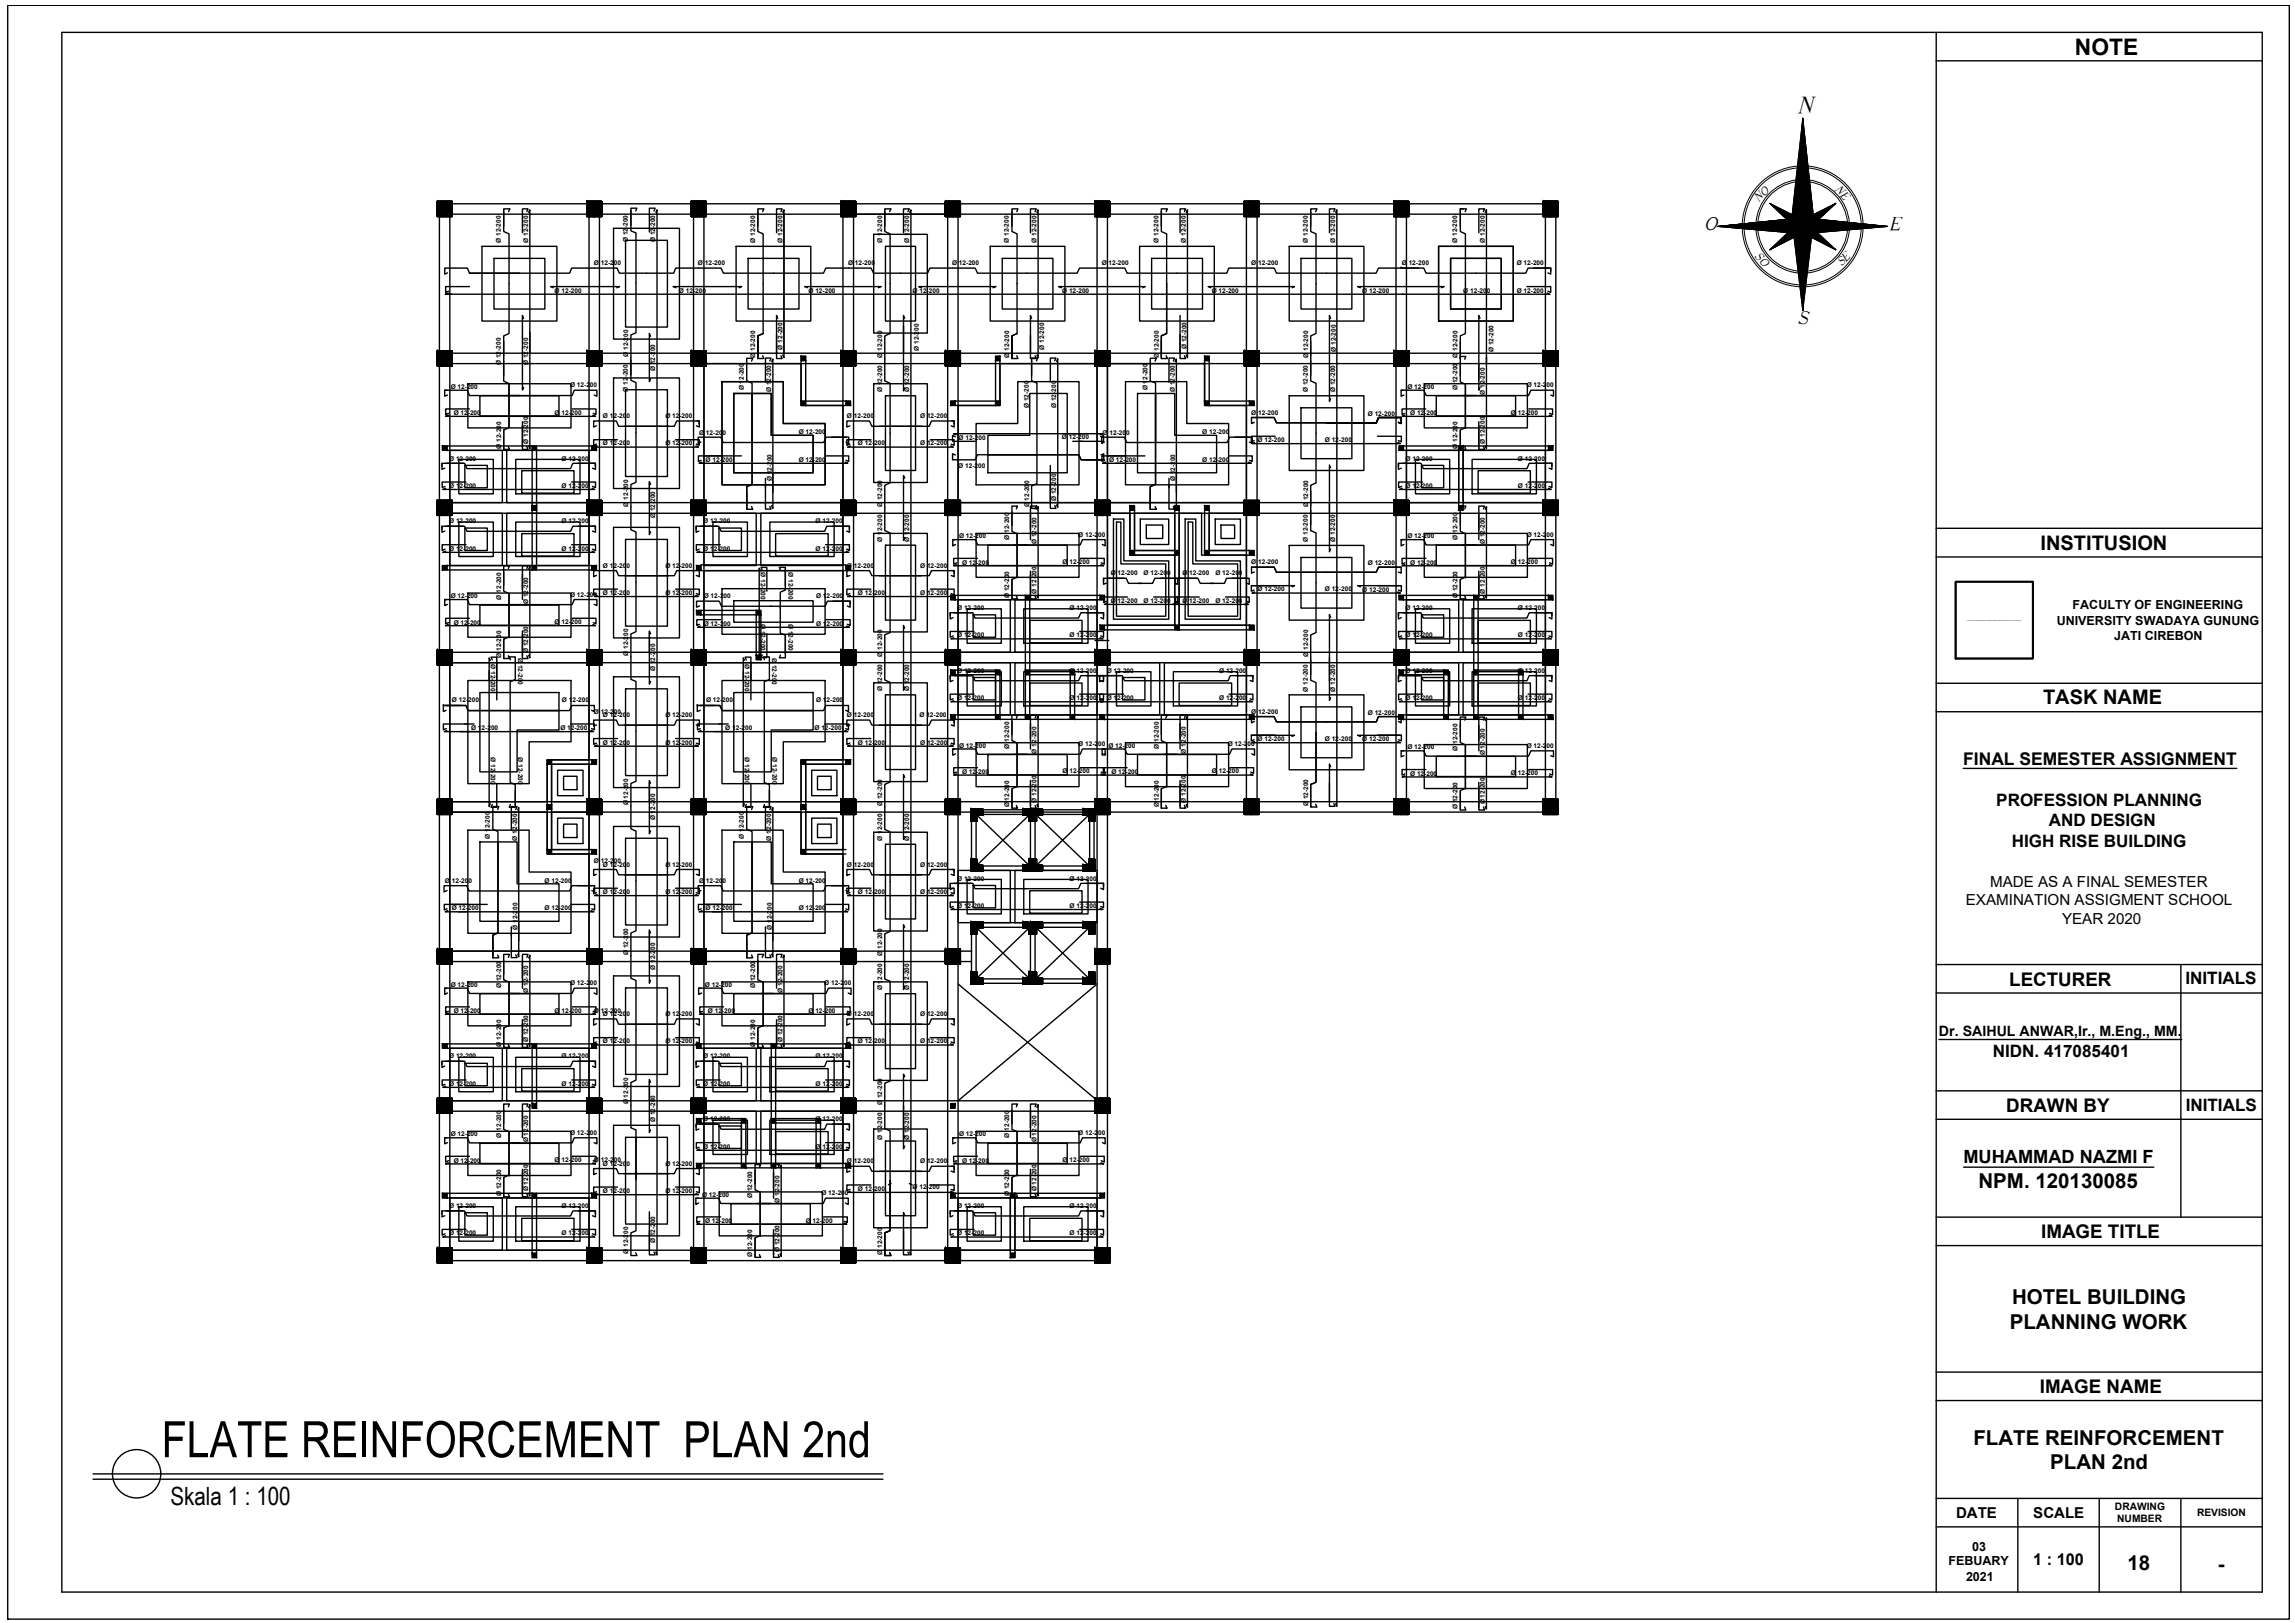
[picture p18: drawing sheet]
<svg xmlns="http://www.w3.org/2000/svg" width="420mm" height="297mm" viewBox="0 0 420 297" stroke-linecap="round" stroke-linejoin="round" font-family="sans-serif">
<defs><g id="words">
<text font-size="9.2" x="29.6" y="266.7">FLATE REINFORCEMENT PLAN 2nd</text>
<text font-size="4.6" x="31.2" y="275.5">Skala 1 : 100</text>
<text font-size="4.5" x="329.2" y="20.7">N</text>
<text font-size="4.2" x="379.9" y="10">NOTE</text>
<g font-size="3.8">
<text x="362.2" y="217.5">NPM. 120130085</text>
<text x="368.4" y="238.6">HOTEL BUILDING</text>
<text x="367.9" y="243.2">PLANNING WORK</text>
<text x="361.3" y="264.4">FLATE REINFORCEMENT</text>
<text x="375.3" y="268.9">PLAN 2nd</text>
<text x="389.5" y="287.4">18</text>
<text x="406" y="287.4">-</text>
</g>
<g font-size="3.7">
<text x="373.6" y="100.6">INSTITUSION</text>
<text x="374" y="128.8">TASK NAME</text>
</g>
<g font-size="3.6">
<text x="312.1" y="42">O</text>
<text x="346" y="42.1">E</text>
<text x="329.2" y="59.3">S</text>
</g>
<g font-size="3.4">
<text x="367.8" y="180.5">LECTURER</text>
<text x="367.3" y="203.5">DRAWN BY</text>
<text x="373.7" y="226.5">IMAGE TITLE</text>
<text x="373.4" y="254.9">IMAGE NAME</text>
</g>
<text font-size="3.3" x="359.5" y="212.9">MUHAMMAD NAZMI F</text>
<text font-size="3.2" x="359.4" y="140">FINAL SEMESTER ASSIGNMENT</text>
<g font-size="3.1">
<text x="365.5" y="147.5">PROFESSION PLANNING</text>
<text x="368.3" y="155">HIGH RISE BUILDING</text>
<text x="375.1" y="151.3">AND DESIGN</text>
<text x="400.1" y="180.2">INITIALS</text>
<text x="364.8" y="193.5">NIDN. 417085401</text>
<text x="400.1" y="203.3">INITIALS</text>
</g>
<text font-size="3" x="372.3" y="286.5">1 : 100</text>
<g font-size="2.8">
<text x="359.9" y="165.7">EXAMINATION ASSIGMENT SCHOOL</text>
<text x="364.3" y="162.3">MADE AS A FINAL SEMESTER</text>
<text x="377.5" y="169.1">YEAR 2020</text>
<text x="358.1" y="277.8">DATE</text>
<text x="372.3" y="277.7">SCALE</text>
</g>
<text font-size="2.6" x="355" y="189.7">Dr. SAIHUL ANWAR,Ir., M.Eng., MM.</text>
<g font-size="2.3">
<text x="379.4" y="111.5">FACULTY OF ENGINEERING</text>
<text x="376.5" y="114.3">UNIVERSITY SWADAYA GUNUNG</text>
<text x="387.1" y="117.1">JATI CIREBON</text>
<text x="356.7" y="286.5">FEBUARY</text>
<text x="361" y="283.8">03</text>
<text x="359.9" y="289.3">2021</text>
</g>
<g font-size="2.2">
<text x="335.8" y="34.8" transform="rotate(45 335.8 34.8)">NE</text>
<text x="322" y="37" transform="rotate(-45 322 37)">NO</text>
<text x="321.2" y="47.1" transform="rotate(45 321.2 47.1)">SO</text>
<text x="337.2" y="48.7" transform="rotate(-46 337.2 48.7)">SE</text>
</g>
<g font-size="1.9">
<text x="387.2" y="276.4">DRAWING</text>
<text x="387.6" y="278.6">NUMBER</text>
<text x="402.2" y="277.5">REVISION</text>
</g>
<g font-size="1.2">
<text x="91.7" y="44.4" transform="rotate(-90 91.7 44.4)">Ø 12-200</text>
<text x="96.7" y="44.4" transform="rotate(-90 96.7 44.4)">Ø 12-200</text>
<text x="114.9" y="44.3" transform="rotate(-90 114.9 44.3)">Ø 12-200</text>
<text x="119.9" y="44.3" transform="rotate(-90 119.9 44.3)">Ø 12-200</text>
<text x="138.2" y="44.4" transform="rotate(-90 138.2 44.4)">Ø 12-200</text>
<text x="143.2" y="44.4" transform="rotate(-90 143.2 44.4)">Ø 12-200</text>
<text x="161.5" y="44.4" transform="rotate(-90 161.5 44.4)">Ø 12-200</text>
<text x="166.5" y="44.4" transform="rotate(-90 166.5 44.4)">Ø 12-200</text>
<text x="184.7" y="44.4" transform="rotate(-90 184.7 44.4)">Ø 12-200</text>
<text x="189.8" y="44.4" transform="rotate(-90 189.8 44.4)">Ø 12-200</text>
<text x="212.1" y="44.4" transform="rotate(-90 212.1 44.4)">Ø 12-200</text>
<text x="217.1" y="44.4" transform="rotate(-90 217.1 44.4)">Ø 12-200</text>
<text x="239.5" y="44.4" transform="rotate(-90 239.5 44.4)">Ø 12-200</text>
<text x="244.4" y="44.4" transform="rotate(-90 244.4 44.4)">Ø 12-200</text>
<text x="266.8" y="44.4" transform="rotate(-90 266.8 44.4)">Ø 12-200</text>
<text x="271.8" y="44.4" transform="rotate(-90 271.8 44.4)">Ø 12-200</text>
<text x="101.5" y="53.6">Ø 12-200</text>
<text x="108.7" y="48.6">Ø 12-200</text>
<text x="124.3" y="53.6">Ø 12-200</text>
<text x="127.8" y="48.6">Ø 12-200</text>
<text x="148" y="53.6">Ø 12-200</text>
<text x="155.3" y="48.6">Ø 12-200</text>
<text x="167.1" y="53.6">Ø 12-200</text>
<text x="174.3" y="48.6">Ø 12-200</text>
<text x="194.5" y="53.6">Ø 12-200</text>
<text x="201.7" y="48.6">Ø 12-200</text>
<text x="221.8" y="53.6">Ø 12-200</text>
<text x="229.1" y="48.6">Ø 12-200</text>
<text x="249.4" y="53.6">Ø 12-200</text>
<text x="256.6" y="48.6">Ø 12-200</text>
<text x="267.9" y="53.6">Ø 12-200</text>
<text x="277.7" y="53.6">Ø 12-200</text>
<text x="277.7" y="48.5">Ø 12-200</text>
<text x="115" y="65.3" transform="rotate(-90 115 65.3)">Ø 12-200</text>
<text x="138.2" y="65.5" transform="rotate(-90 138.2 65.5)">Ø 12-200</text>
<text x="143.3" y="64" transform="rotate(-90 143.3 64)">Ø 12-200</text>
<text x="161.5" y="65.5" transform="rotate(-90 161.5 65.5)">Ø 12-200</text>
<text x="168.2" y="64.2" transform="rotate(-90 168.2 64.2)">Ø 12-200</text>
<text x="184.8" y="65.5" transform="rotate(-90 184.8 65.5)">Ø 12-200</text>
<text x="191.2" y="64.1" transform="rotate(-90 191.2 64.1)">Ø 12-200</text>
<text x="212.1" y="65.5" transform="rotate(-90 212.1 65.5)">Ø 12-200</text>
<text x="217.2" y="63.9" transform="rotate(-90 217.2 63.9)">Ø 12-200</text>
<text x="239.5" y="65.5" transform="rotate(-90 239.5 65.5)">Ø 12-200</text>
<text x="244.6" y="64.4" transform="rotate(-90 244.6 64.4)">Ø 12-200</text>
<text x="266.8" y="65.5" transform="rotate(-90 266.8 65.5)">Ø 12-200</text>
<text x="273.4" y="64.4" transform="rotate(-90 273.4 64.4)">Ø 12-200</text>
<text x="82.5" y="71.2">Ø 12-200</text>
<text x="91.7" y="66.8" transform="rotate(-90 91.7 66.8)">Ø 12-200</text>
<text x="96.7" y="66.8" transform="rotate(-90 96.7 66.8)">Ø 12-200</text>
<text x="104.4" y="70.9">Ø 12-200</text>
<text x="114.9" y="71.7" transform="rotate(-90 114.9 71.7)">Ø 12-200</text>
<text x="119.9" y="67.9" transform="rotate(-90 119.9 67.9)">Ø 12-200</text>
<text x="136.2" y="71.5" transform="rotate(-90 136.2 71.5)">Ø 12-200</text>
<text x="141.2" y="71.8" transform="rotate(-90 141.2 71.8)">Ø 12-200</text>
<text x="161.5" y="71.8" transform="rotate(-90 161.5 71.8)">Ø 12-200</text>
<text x="166.5" y="71.8" transform="rotate(-90 166.5 71.8)">Ø 12-200</text>
<text x="210.1" y="71.5" transform="rotate(-90 210.1 71.5)">Ø 12-200</text>
<text x="215.1" y="71.8" transform="rotate(-90 215.1 71.8)">Ø 12-200</text>
<text x="239.5" y="71.8" transform="rotate(-90 239.5 71.8)">Ø 12-200</text>
<text x="244.4" y="71.8" transform="rotate(-90 244.4 71.8)">Ø 12-200</text>
<text x="257.7" y="71.2">Ø 12-200</text>
<text x="266.8" y="71.4" transform="rotate(-90 266.8 71.4)">Ø 12-200</text>
<text x="279.5" y="70.9">Ø 12-200</text>
<text x="83.1" y="76">Ø 12-200</text>
<text x="101.5" y="75.9">Ø 12-200</text>
<text x="110.4" y="76.5">Ø 12-200</text>
<text x="121.8" y="76.5">Ø 12-200</text>
<text x="155" y="76.5">Ø 12-200</text>
<text x="168.5" y="76.5">Ø 12-200</text>
<text x="188.4" y="74.7" transform="rotate(-90 188.4 74.7)">Ø 12-200</text>
<text x="193.4" y="74.7" transform="rotate(-90 193.4 74.7)">Ø 12-200</text>
<text x="229.1" y="75.9">Ø 12-200</text>
<text x="250.4" y="76.1">Ø 12-200</text>
<text x="258.2" y="76">Ø 12-200</text>
<text x="271.8" y="72.3" transform="rotate(-90 271.8 72.3)">Ø 12-200</text>
<text x="276.6" y="75.9">Ø 12-200</text>
<text x="91.8" y="82.1" transform="rotate(-90 91.8 82.1)">Ø 12-200</text>
<text x="96.7" y="81.2" transform="rotate(-90 96.7 81.2)">Ø 12-200</text>
<text x="110.4" y="81.5">Ø 12-200</text>
<text x="121.8" y="81.5">Ø 12-200</text>
<text x="128" y="79.5">Ø 12-200</text>
<text x="146.2" y="79.5">Ø 12-200</text>
<text x="157.1" y="81.5">Ø 12-200</text>
<text x="168.5" y="81.5">Ø 12-200</text>
<text x="175.5" y="80.5">Ø 12-200</text>
<text x="194.4" y="80.3">Ø 12-200</text>
<text x="201.9" y="79.5">Ø 12-200</text>
<text x="220.1" y="79.5">Ø 12-200</text>
<text x="230.2" y="80.9">Ø 12-200</text>
<text x="242.5" y="80.9">Ø 12-200</text>
<text x="266.8" y="82.1" transform="rotate(-90 266.8 82.1)">Ø 12-200</text>
<text x="271.8" y="81.2" transform="rotate(-90 271.8 81.2)">Ø 12-200</text>
<text x="82.2" y="84.3">Ø 12-200</text>
<text x="82.2" y="89.3">Ø 12-200</text>
<text x="102.8" y="84.3">Ø 12-200</text>
<text x="102.8" y="89.3">Ø 12-200</text>
<text x="129.2" y="84.5">Ø 12-200</text>
<text x="141.3" y="88.1" transform="rotate(-90 141.3 88.1)">Ø 12-200</text>
<text x="146.2" y="84.5">Ø 12-200</text>
<text x="175.4" y="85.6">Ø 12-200</text>
<text x="203" y="84.5">Ø 12-200</text>
<text x="215.2" y="88.1" transform="rotate(-90 215.2 88.1)">Ø 12-200</text>
<text x="220.1" y="84.5">Ø 12-200</text>
<text x="257.3" y="84.3">Ø 12-200</text>
<text x="257.3" y="89.3">Ø 12-200</text>
<text x="277.9" y="84.3">Ø 12-200</text>
<text x="277.9" y="89.3">Ø 12-200</text>
<text x="82.2" y="95.8">Ø 12-200</text>
<text x="102.8" y="95.8">Ø 12-200</text>
<text x="115" y="92.7" transform="rotate(-90 115 92.7)">Ø 12-200</text>
<text x="119.9" y="94.9" transform="rotate(-90 119.9 94.9)">Ø 12-200</text>
<text x="128.7" y="95.8">Ø 12-200</text>
<text x="149.3" y="95.8">Ø 12-200</text>
<text x="161.5" y="92.8" transform="rotate(-90 161.5 92.8)">Ø 12-200</text>
<text x="188.4" y="92.9" transform="rotate(-90 188.4 92.9)">Ø 12-200</text>
<text x="193.4" y="91.7" transform="rotate(-90 193.4 91.7)">Ø 12-200</text>
<text x="239.5" y="92.8" transform="rotate(-90 239.5 92.8)">Ø 12-200</text>
<text x="82.2" y="100.8">Ø 12-200</text>
<text x="102.8" y="100.8">Ø 12-200</text>
<text x="128.7" y="100.8">Ø 12-200</text>
<text x="149.3" y="100.8">Ø 12-200</text>
<text x="161.5" y="99.2" transform="rotate(-90 161.5 99.2)">Ø 12-200</text>
<text x="166.5" y="99.2" transform="rotate(-90 166.5 99.2)">Ø 12-200</text>
<text x="175.6" y="98.5">Ø 12-200</text>
<text x="184.8" y="98.8" transform="rotate(-90 184.8 98.8)">Ø 12-200</text>
<text x="189.8" y="99.6" transform="rotate(-90 189.8 99.6)">Ø 12-200</text>
<text x="197.4" y="98.3">Ø 12-200</text>
<text x="239.5" y="99.2" transform="rotate(-90 239.5 99.2)">Ø 12-200</text>
<text x="244.4" y="99.2" transform="rotate(-90 244.4 99.2)">Ø 12-200</text>
<text x="257.7" y="98.5">Ø 12-200</text>
<text x="266.8" y="98.8" transform="rotate(-90 266.8 98.8)">Ø 12-200</text>
<text x="271.8" y="99.6" transform="rotate(-90 271.8 99.6)">Ø 12-200</text>
<text x="279.5" y="98.3">Ø 12-200</text>
<text x="110.4" y="103.9">Ø 12-200</text>
<text x="121.8" y="103.9">Ø 12-200</text>
<text x="139.3" y="104.7" transform="rotate(90 139.3 104.7)">Ø 12-200</text>
<text x="144.3" y="104.7" transform="rotate(90 144.3 104.7)">Ø 12-200</text>
<text x="155" y="103.9">Ø 12-200</text>
<text x="168.5" y="103.9">Ø 12-200</text>
<text x="176.1" y="103.3">Ø 12-200</text>
<text x="194.5" y="103.3">Ø 12-200</text>
<text x="203.3" y="105.3">Ø 12-200</text>
<text x="209.4" y="105.3">Ø 12-200</text>
<text x="216.5" y="105.3">Ø 12-200</text>
<text x="222.5" y="105.3">Ø 12-200</text>
<text x="229.1" y="103.3">Ø 12-200</text>
<text x="250.4" y="103.5">Ø 12-200</text>
<text x="258.2" y="103.3">Ø 12-200</text>
<text x="276.6" y="103.3">Ø 12-200</text>
<text x="82.5" y="109.5">Ø 12-200</text>
<text x="91.8" y="109.7" transform="rotate(-90 91.8 109.7)">Ø 12-200</text>
<text x="96.7" y="110.6" transform="rotate(-90 96.7 110.6)">Ø 12-200</text>
<text x="104.4" y="109.2">Ø 12-200</text>
<text x="110.4" y="108.9">Ø 12-200</text>
<text x="121.8" y="108.9">Ø 12-200</text>
<text x="128.8" y="109.5">Ø 12-200</text>
<text x="149.4" y="109.5">Ø 12-200</text>
<text x="157.1" y="108.9">Ø 12-200</text>
<text x="168.5" y="108.9">Ø 12-200</text>
<text x="175.2" y="111.6">Ø 12-200</text>
<text x="184.8" y="109.5" transform="rotate(-90 184.8 109.5)">Ø 12-200</text>
<text x="189.8" y="108.6" transform="rotate(-90 189.8 108.6)">Ø 12-200</text>
<text x="195.8" y="111.6">Ø 12-200</text>
<text x="203.3" y="110.3">Ø 12-200</text>
<text x="209.4" y="110.3">Ø 12-200</text>
<text x="216.5" y="110.3">Ø 12-200</text>
<text x="222.5" y="110.3">Ø 12-200</text>
<text x="230.2" y="108.2">Ø 12-200</text>
<text x="242.5" y="108.2">Ø 12-200</text>
<text x="249.4" y="108.3">Ø 12-200</text>
<text x="257.3" y="111.6">Ø 12-200</text>
<text x="266.8" y="109.5" transform="rotate(-90 266.8 109.5)">Ø 12-200</text>
<text x="271.8" y="108.6" transform="rotate(-90 271.8 108.6)">Ø 12-200</text>
<text x="277.9" y="111.6">Ø 12-200</text>
<text x="83.1" y="114.3">Ø 12-200</text>
<text x="96.7" y="119.5" transform="rotate(-90 96.7 119.5)">Ø 12-200</text>
<text x="101.5" y="114.2">Ø 12-200</text>
<text x="128.8" y="114.5">Ø 12-200</text>
<text x="139.3" y="114.2" transform="rotate(90 139.3 114.2)">Ø 12-200</text>
<text x="144.3" y="114.2" transform="rotate(90 144.3 114.2)">Ø 12-200</text>
<text x="149.4" y="114.5">Ø 12-200</text>
<text x="175.2" y="116.6">Ø 12-200</text>
<text x="195.8" y="116.6">Ø 12-200</text>
<text x="257.3" y="116.6">Ø 12-200</text>
<text x="277.9" y="116.6">Ø 12-200</text>
<text x="89.9" y="121.6" transform="rotate(90 89.9 121.6)">Ø 12-200</text>
<text x="91.8" y="120.4" transform="rotate(-90 91.8 120.4)">Ø 12-200</text>
<text x="94.8" y="120.4" transform="rotate(90 94.8 120.4)">Ø 12-200</text>
<text x="115" y="120.1" transform="rotate(-90 115 120.1)">Ø 12-200</text>
<text x="119.9" y="122.8" transform="rotate(-90 119.9 122.8)">Ø 12-200</text>
<text x="136.4" y="121.6" transform="rotate(90 136.4 121.6)">Ø 12-200</text>
<text x="141.4" y="120.4" transform="rotate(90 141.4 120.4)">Ø 12-200</text>
<text x="161.5" y="120.2" transform="rotate(-90 161.5 120.2)">Ø 12-200</text>
<text x="175.2" y="123.1">Ø 12-200</text>
<text x="195.8" y="123.1">Ø 12-200</text>
<text x="202.6" y="123.1">Ø 12-200</text>
<text x="223.2" y="123.1">Ø 12-200</text>
<text x="239.5" y="120.2" transform="rotate(-90 239.5 120.2)">Ø 12-200</text>
<text x="257.3" y="123.1">Ø 12-200</text>
<text x="277.9" y="123.1">Ø 12-200</text>
<text x="82.7" y="128.6">Ø 12-200</text>
<text x="102.9" y="128.6">Ø 12-200</text>
<text x="108.7" y="130.6">Ø 12-200</text>
<text x="110.4" y="131.2">Ø 12-200</text>
<text x="121.8" y="131.2">Ø 12-200</text>
<text x="129.3" y="128.6">Ø 12-200</text>
<text x="149.4" y="128.6">Ø 12-200</text>
<text x="155" y="131.2">Ø 12-200</text>
<text x="161.5" y="126.5" transform="rotate(-90 161.5 126.5)">Ø 12-200</text>
<text x="166.5" y="126.5" transform="rotate(-90 166.5 126.5)">Ø 12-200</text>
<text x="168.3" y="131.2">Ø 12-200</text>
<text x="175.2" y="128.1">Ø 12-200</text>
<text x="195.8" y="128.1">Ø 12-200</text>
<text x="202.6" y="128.1">Ø 12-200</text>
<text x="223.2" y="128.1">Ø 12-200</text>
<text x="229.1" y="130.7">Ø 12-200</text>
<text x="239.5" y="126.6" transform="rotate(-90 239.5 126.6)">Ø 12-200</text>
<text x="244.4" y="126.6" transform="rotate(-90 244.4 126.6)">Ø 12-200</text>
<text x="250.4" y="130.9">Ø 12-200</text>
<text x="257.3" y="128.1">Ø 12-200</text>
<text x="277.9" y="128.1">Ø 12-200</text>
<text x="86.2" y="133.6">Ø 12-200</text>
<text x="102.6" y="133.6">Ø 12-200</text>
<text x="110.4" y="136.3">Ø 12-200</text>
<text x="121.8" y="136.3">Ø 12-200</text>
<text x="132.8" y="133.6">Ø 12-200</text>
<text x="149.1" y="133.6">Ø 12-200</text>
<text x="157.1" y="136.3">Ø 12-200</text>
<text x="168.5" y="136.3">Ø 12-200</text>
<text x="175.6" y="136.8">Ø 12-200</text>
<text x="184.8" y="137.1" transform="rotate(-90 184.8 137.1)">Ø 12-200</text>
<text x="189.8" y="137.9" transform="rotate(-90 189.8 137.9)">Ø 12-200</text>
<text x="197.4" y="136.6">Ø 12-200</text>
<text x="202.9" y="136.8">Ø 12-200</text>
<text x="212.1" y="137.1" transform="rotate(-90 212.1 137.1)">Ø 12-200</text>
<text x="217.1" y="137.9" transform="rotate(-90 217.1 137.9)">Ø 12-200</text>
<text x="224.8" y="136.6">Ø 12-200</text>
<text x="230.2" y="135.6">Ø 12-200</text>
<text x="242.5" y="135.6">Ø 12-200</text>
<text x="249.4" y="135.6">Ø 12-200</text>
<text x="257.7" y="137.2">Ø 12-200</text>
<text x="266.8" y="137.4" transform="rotate(-90 266.8 137.4)">Ø 12-200</text>
<text x="279.5" y="136.9">Ø 12-200</text>
<text x="89.9" y="138.6" transform="rotate(90 89.9 138.6)">Ø 12-200</text>
<text x="94.9" y="138.6" transform="rotate(90 94.9 138.6)">Ø 12-200</text>
<text x="136.4" y="138.6" transform="rotate(90 136.4 138.6)">Ø 12-200</text>
<text x="141.4" y="138.6" transform="rotate(90 141.4 138.6)">Ø 12-200</text>
<text x="176.1" y="141.6">Ø 12-200</text>
<text x="194.5" y="141.6">Ø 12-200</text>
<text x="203.5" y="141.6">Ø 12-200</text>
<text x="221.9" y="141.6">Ø 12-200</text>
<text x="258.2" y="142">Ø 12-200</text>
<text x="271.8" y="138.3" transform="rotate(-90 271.8 138.3)">Ø 12-200</text>
<text x="276.6" y="141.9">Ø 12-200</text>
<text x="115" y="147.4" transform="rotate(-90 115 147.4)">Ø 12-200</text>
<text x="161.5" y="147.6" transform="rotate(-90 161.5 147.6)">Ø 12-200</text>
<text x="184.8" y="147.8" transform="rotate(-90 184.8 147.8)">Ø 12-200</text>
<text x="189.8" y="146.9" transform="rotate(-90 189.8 146.9)">Ø 12-200</text>
<text x="212.1" y="147.8" transform="rotate(-90 212.1 147.8)">Ø 12-200</text>
<text x="217.1" y="146.9" transform="rotate(-90 217.1 146.9)">Ø 12-200</text>
<text x="239.5" y="147.6" transform="rotate(-90 239.5 147.6)">Ø 12-200</text>
<text x="266.8" y="148.1" transform="rotate(-90 266.8 148.1)">Ø 12-200</text>
<text x="271.8" y="147.2" transform="rotate(-90 271.8 147.2)">Ø 12-200</text>
<text x="89.7" y="153.5" transform="rotate(-90 89.7 153.5)">Ø 12-200</text>
<text x="94.7" y="153.8" transform="rotate(-90 94.7 153.8)">Ø 12-200</text>
<text x="119.9" y="150.2" transform="rotate(-90 119.9 150.2)">Ø 12-200</text>
<text x="136.2" y="153.5" transform="rotate(-90 136.2 153.5)">Ø 12-200</text>
<text x="141.2" y="153.8" transform="rotate(-90 141.2 153.8)">Ø 12-200</text>
<text x="161.5" y="153.9" transform="rotate(-90 161.5 153.9)">Ø 12-200</text>
<text x="166.5" y="153.9" transform="rotate(-90 166.5 153.9)">Ø 12-200</text>
<text x="81.5" y="161.6">Ø 12-200</text>
<text x="99.7" y="161.6">Ø 12-200</text>
<text x="108.7" y="158">Ø 12-200</text>
<text x="110.4" y="158.6">Ø 12-200</text>
<text x="121.8" y="158.6">Ø 12-200</text>
<text x="128" y="161.6">Ø 12-200</text>
<text x="146.2" y="161.6">Ø 12-200</text>
<text x="155" y="158.6">Ø 12-200</text>
<text x="168.5" y="158.6">Ø 12-200</text>
<text x="175.2" y="161.2">Ø 12-200</text>
<text x="195.8" y="161.2">Ø 12-200</text>
<text x="82.7" y="166.6">Ø 12-200</text>
<text x="99.7" y="166.6">Ø 12-200</text>
<text x="110.4" y="163.6">Ø 12-200</text>
<text x="121.8" y="163.6">Ø 12-200</text>
<text x="129.2" y="166.6">Ø 12-200</text>
<text x="146.2" y="166.6">Ø 12-200</text>
<text x="157.1" y="163.6">Ø 12-200</text>
<text x="168.5" y="163.6">Ø 12-200</text>
<text x="175.2" y="166.2">Ø 12-200</text>
<text x="195.8" y="166.2">Ø 12-200</text>
<text x="94.8" y="170.2" transform="rotate(-90 94.8 170.2)">Ø 12-200</text>
<text x="141.3" y="170.2" transform="rotate(-90 141.3 170.2)">Ø 12-200</text>
<text x="115" y="174.8" transform="rotate(-90 115 174.8)">Ø 12-200</text>
<text x="119.9" y="177.5" transform="rotate(-90 119.9 177.5)">Ø 12-200</text>
<text x="161.5" y="174.9" transform="rotate(-90 161.5 174.9)">Ø 12-200</text>
<text x="82.5" y="180.6">Ø 12-200</text>
<text x="83.1" y="185.4">Ø 12-200</text>
<text x="91.8" y="180.8" transform="rotate(-90 91.8 180.8)">Ø 12-200</text>
<text x="96.7" y="181.7" transform="rotate(-90 96.7 181.7)">Ø 12-200</text>
<text x="101.5" y="185.3">Ø 12-200</text>
<text x="104.4" y="180.3">Ø 12-200</text>
<text x="108.7" y="185.4">Ø 12-200</text>
<text x="110.4" y="186">Ø 12-200</text>
<text x="121.8" y="186">Ø 12-200</text>
<text x="129" y="180.6">Ø 12-200</text>
<text x="129.6" y="185.4">Ø 12-200</text>
<text x="138.2" y="180.8" transform="rotate(-90 138.2 180.8)">Ø 12-200</text>
<text x="143.2" y="181.7" transform="rotate(-90 143.2 181.7)">Ø 12-200</text>
<text x="148" y="185.3">Ø 12-200</text>
<text x="150.9" y="180.3">Ø 12-200</text>
<text x="155" y="186">Ø 12-200</text>
<text x="161.5" y="181.3" transform="rotate(-90 161.5 181.3)">Ø 12-200</text>
<text x="166.5" y="181.3" transform="rotate(-90 166.5 181.3)">Ø 12-200</text>
<text x="168.5" y="186">Ø 12-200</text>
<text x="91.8" y="191.6" transform="rotate(-90 91.8 191.6)">Ø 12-200</text>
<text x="96.7" y="190.7" transform="rotate(-90 96.7 190.7)">Ø 12-200</text>
<text x="110.4" y="191">Ø 12-200</text>
<text x="121.8" y="191">Ø 12-200</text>
<text x="138.2" y="191.6" transform="rotate(-90 138.2 191.6)">Ø 12-200</text>
<text x="143.2" y="190.7" transform="rotate(-90 143.2 190.7)">Ø 12-200</text>
<text x="157.1" y="191">Ø 12-200</text>
<text x="168.5" y="191">Ø 12-200</text>
<text x="82.2" y="193.7">Ø 12-200</text>
<text x="102.8" y="193.7">Ø 12-200</text>
<text x="128.7" y="193.7">Ø 12-200</text>
<text x="149.3" y="193.7">Ø 12-200</text>
<text x="82.2" y="198.7">Ø 12-200</text>
<text x="102.8" y="198.7">Ø 12-200</text>
<text x="115" y="202.1" transform="rotate(-90 115 202.1)">Ø 12-200</text>
<text x="128.7" y="198.7">Ø 12-200</text>
<text x="149.3" y="198.7">Ø 12-200</text>
<text x="161.5" y="202.3" transform="rotate(-90 161.5 202.3)">Ø 12-200</text>
<text x="82.5" y="207.9">Ø 12-200</text>
<text x="91.8" y="208.2" transform="rotate(-90 91.8 208.2)">Ø 12-200</text>
<text x="96.7" y="209.1" transform="rotate(-90 96.7 209.1)">Ø 12-200</text>
<text x="104.4" y="207.7">Ø 12-200</text>
<text x="119.9" y="205.4" transform="rotate(-90 119.9 205.4)">Ø 12-200</text>
<text x="128.7" y="205.2">Ø 12-200</text>
<text x="149.3" y="205.2">Ø 12-200</text>
<text x="161.5" y="208.6" transform="rotate(-90 161.5 208.6)">Ø 12-200</text>
<text x="166.5" y="208.6" transform="rotate(-90 166.5 208.6)">Ø 12-200</text>
<text x="175.6" y="207.9">Ø 12-200</text>
<text x="184.8" y="208.2" transform="rotate(-90 184.8 208.2)">Ø 12-200</text>
<text x="189.8" y="209.1" transform="rotate(-90 189.8 209.1)">Ø 12-200</text>
<text x="197.4" y="207.7">Ø 12-200</text>
<text x="83.1" y="212.8">Ø 12-200</text>
<text x="101.5" y="212.7">Ø 12-200</text>
<text x="108.7" y="212.7">Ø 12-200</text>
<text x="110.4" y="213.3">Ø 12-200</text>
<text x="121.8" y="213.3">Ø 12-200</text>
<text x="128.7" y="210.2">Ø 12-200</text>
<text x="149.3" y="210.2">Ø 12-200</text>
<text x="155" y="212.9">Ø 12-200</text>
<text x="168.5" y="212.9">Ø 12-200</text>
<text x="176.1" y="212.8">Ø 12-200</text>
<text x="194.5" y="212.7">Ø 12-200</text>
<text x="82.2" y="221.1">Ø 12-200</text>
<text x="91.8" y="218.9" transform="rotate(-90 91.8 218.9)">Ø 12-200</text>
<text x="96.7" y="218.1" transform="rotate(-90 96.7 218.1)">Ø 12-200</text>
<text x="102.8" y="221.1">Ø 12-200</text>
<text x="110.4" y="218.3">Ø 12-200</text>
<text x="121.8" y="218.3">Ø 12-200</text>
<text x="128.5" y="219">Ø 12-200</text>
<text x="137.7" y="219.3" transform="rotate(-90 137.7 219.3)">Ø 12-200</text>
<text x="142.7" y="220.1" transform="rotate(-90 142.7 220.1)">Ø 12-200</text>
<text x="150.4" y="218.8">Ø 12-200</text>
<text x="157.1" y="217.9">Ø 12-200</text>
<text x="167.1" y="217.7">Ø 12-200</text>
<text x="175.2" y="221.1">Ø 12-200</text>
<text x="184.8" y="218.9" transform="rotate(-90 184.8 218.9)">Ø 12-200</text>
<text x="189.8" y="218.1" transform="rotate(-90 189.8 218.1)">Ø 12-200</text>
<text x="195.8" y="221.1">Ø 12-200</text>
<text x="82.2" y="226.1">Ø 12-200</text>
<text x="102.8" y="226.1">Ø 12-200</text>
<text x="119.9" y="227.5" transform="rotate(-90 119.9 227.5)">Ø 12-200</text>
<text x="129.1" y="223.9">Ø 12-200</text>
<text x="147.5" y="223.8">Ø 12-200</text>
<text x="175.2" y="226.1">Ø 12-200</text>
<text x="195.8" y="226.1">Ø 12-200</text>
<text x="115" y="229.5" transform="rotate(-90 115 229.5)">Ø 12-200</text>
<text x="137.7" y="230" transform="rotate(-90 137.7 230)">Ø 12-200</text>
<text x="142.7" y="229.2" transform="rotate(-90 142.7 229.2)">Ø 12-200</text>
<text x="161.5" y="229.7" transform="rotate(-90 161.5 229.7)">Ø 12-200</text>
</g>
<text font-size=".2" x="360.1" y="113.6">C:\Users\User\Downloads\PDF Images\WhatsApp Image 2020-10-05 at 19.21.334664.png</text>
</g></defs>
<!-- layer: 0 -->
<g fill="none" stroke="#000" stroke-width=".25">
<path d="M1.4 1h417.7v295.3h-417.7zM11.3 5.9h402.9v285.5h-402.9zM354.5 5.9v285.5M354.5 11.1h59.7M80.4 39.6v106.7M82.4 39.6v106.7M82.8 39.2h117.6M82.8 37.3h117.6M92.2 38.7v2.7M93.1 38.7l.3-.5h-1.2v4.2l1 .4v18.2l-1 .5v4.1M96.4 38.7l.3-.5h-1.1v4.4M96.8 38.9l.2-.5v43.7"/>
<path d="M107.8 39.6v106.7M109.7 39.6v106.7M115.5 38.5v2.7M116.4 38.6l.2-.5h-1.1v4.1l.9 .4v18.3l-.9 .4v4.1M119.7 38.6l.2-.5h-1v4.4M120.1 38.9l.2-.5v.8M120.3 39.1v25.4M127 39.6v106.7M128.9 39.6v106.7M138.7 38.7v2.7M139.6 38.7l.2-.5h-1.1v4.2l1 .4v18.2l-1 .5v4.1M143 38.7l.2-.5h-1v4.4"/>
<path d="M143.3 38.9l.2-.5v27l-.2-.4M154.3 39.6v106.7M156.3 39.6v106.7M162 38.7v2.7M162.9 38.7l.2-.5h-1.1v4.2l1 .4v18.2l-1 .5v4.1M166.2 38.7l.3-.5h-1.1v4.4M166.6 38.9l.2-.5v191.3l-.2-.5M173.5 39.6v106.7M175.4 39.6v106.7M185.3 38.7v2.7M186.2 38.7l.2-.5h-1.1v4.2l.9 .4v18.2l-.9 .5v4.1M189.5 38.7l.2-.5h-1v4.4"/>
<path d="M189.8 38.9l.2-.5v27l-.2-.4M200.8 39.6v106.7M202.7 39.6v106.7M203.2 39.2h79.3M203.2 37.3h79.3M212.6 38.7v2.7M213.5 38.7l.2-.5h-1.1v4.2l1 .4v9.1M216.8 38.7l.3-.5h-1.1v4.4M217.2 38.9l.2-.5v27l-.2-.4M228.2 39.6v106.7M230.1 39.6v106.7M240 38.7v2.7"/>
<path d="M240.8 38.7l.3-.5h-1.1v4.2l.9 .4v18.2l-.9 .5v4.1M244.2 38.7l.2-.5h-1v4.4M244.5 38.9l.2-.5v109.2l-.2-.5M255.6 39.6v106.7M257.5 39.6v106.7M267.9 38.2h-.6v3.2M268.2 38.7l.2-.5h-1.1v4.2l1 .4v18.2l-1 .5v4.1M271.6 38.7l.2-.5h-1.1v4.4M271.9 38.9l.2-.5v28.1M282.5 36.9h2.8v2.7h-2.8zM282.9 39.6v79.8M284.8 39.6v106.7"/>
<path d="M81.9 50l-.5 .2v-1.1h4.2l.4 .9h9.1M82.1 53.6l-.6 .2h1.3M86 52.5h-4.4v1l.5-.2M88.2 45.1h13.8v13.7h-13.8zM90.4 47.3h9.4v9.3h-9.4zM95.9 58.3l-.3-.6v6.9M100.8 52.5h.1M100.8 52.5l.5 .2M100.8 52.5h12.6l-.5 .2M108.8 49.1h.1M108.8 49.1h-4.1l-.4 .9h-18.3M108.8 49.1h4.2l.4 .9h9.9l.4-.9h4.2"/>
<path d="M112.3 41.8h12.1v20.3h-12.1zM114.5 44h7.7v15.9h-7.7zM123.2 52.5h.1M123.2 52.5l.6 .2M123.2 52.5h12.6l-.5 .2M127.9 49.1h.1M127.9 49.1h4.1l.4 .9h18.4l.4-.9h4.1M134.8 45.1h13.6v13.7h-13.6zM137 47.3h9.3v9.3h-9.3zM142.4 58.3l-.2-.6v6.9M147.3 52.5h.1M147.3 52.5l.5 .2"/>
<path d="M147.3 52.5h14l-.5 .2M155.3 49.1h.1M155.3 49.1h4.2l.4 .9h9.9l.4-.9h4.2M159.9 42.9h9.9v18.1h-9.9zM162.1 45.1h5.5v13.7h-5.5zM165.6 58.3l-.2-.6v13.8l.2-.5M168.7 52.7l-.5-.2h14.1l-.5 .2M174.4 49.1h4.1l.5 .9h18.2l.4-.9h4.2M174.4 49.1h.1M181.3 45.1h13.7v13.7h-13.7zM183.5 47.3h9.3v9.3h-9.3zM188.9 58.3l-.2-.6v6.9"/>
<path d="M193.8 52.5h.1M193.8 52.5l.5 .2M193.8 52.5h15.8l-.4 .2M201.8 49.1h.1M201.8 49.1h4.1l.4 .9h18.3l.4-.9h4.1M208.6 45.1h13.7v13.7h-13.7zM210.8 47.3h9.3v9.3h-9.3zM213.6 51.9v9.1l-1 .5v4.1M213.6 51.9v9.1l-1 .5v4.1h1.1l-.2-.5M216 57.7v6.9M221.2 52.5h.1M221.2 52.5l.5 .2"/>
<path d="M221.2 52.5h15.8l-.5 .2M229.1 49.1h.1M229.1 49.1h4.2l.4 .9h18.2l.5-.9h4.1M236 45.1h13.7v13.7h-13.7zM238.2 47.3h9.3v9.3h-9.3zM243.6 58.3l-.2-.6v15.7l.2-.4M248.6 52.5h.1M248.6 52.5l.5 .2M248.6 52.5h15.8l-.5 .2M256.5 49.1h.1M256.5 49.1h4.2l.4 .9h18.2l.5-.9h4.1v1.1l-.5-.2M256.5 49.1h3.2"/>
<path d="M256.7 53.8h.2M263.4 45.1h13.6v13.7h-13.6zM265.6 47.3h9.2v9.3h-9.2zM270.9 58.3l-.2-.6v13.7l.2-.5M279.5 52.5h4.4v1l-.5-.2M280.7 49.1h3.2v.5M283.3 53.6l.4 .2h-202.2M81.4 71.4h.4M81.9 72.3l-.5 .2v-1.1h4.2l.4 1h9.1M82.1 76l-.6 .2h26.3M82.8 64.6h199.7M82.8 66.5h199.7"/>
<path d="M85.7 70.2h18.8v8.1h-18.8zM86 74.8h-4.4v1.1l.5-.3M87.9 72.4h14.4v3.7h-14.4zM92.2 78.7v3.6h1.1l-.2-.6M92.2 65.6h.1M92.2 65.6v4.2l1 .4v8.1M92.2 62.4v2.8M92.2 66v2.7M93.2 70.2v8.1l-1 .4v3.6M95.6 64.5v6.9l.3-.5M95.6 77.9v4.4h1.1l-.3-.6M95.6 77.2v4.6"/>
<path d="M104.7 74.8h4.4v1.1l-.5-.3M108.6 76l.4 .2h-1.2M108.8 72.3l.5 .2v-1.1h-4.2l-.4 1h-11.9M109.2 77.9l-.5 .2v-1.1h4.1l.5 1h9.1M112.3 69.2h12.1v20.2h-12.1zM114.5 71.3h7.7v15.9h-7.7zM115.5 65.4v4.2l.9 .4v18.3l-.9 .4v4.1M115.5 65.4h.1M115.5 65.9v2.7M119.1 61.6l-.2-.6v8.9l.2-.6M120.3 64.6v27.3M127.5 77.9l.5 .2v-1.1h-4.1l-.4 1h-9.2"/>
<path d="M127.6 77h.4v.6M128.9 66.5h17.8v7.7h7.6v17.8h-25.4zM132.2 69.9h11.2v7.6h7.7v11.2h-18.9zM134.3 72h6.9v7.7h7.7v6.8h-14.6zM137.6 66.1l.2-.5h-1.1v4.1l1 .4v10.9M138.7 65.6h.1M138.7 61.5v4.1M139.7 61l-1 .5v4.1h1.1l-.2-.5M140.9 66.1l.3-.6h-1.1v4.4M141.3 66.2l.2-.5v.8M141.5 66.6v23.5M142.2 61.3v4.3h1l-.2-.5"/>
<path d="M146.7 66v7.4M147.5 66v7.4h7.4M147.5 74.2h7.4M155.6 77.9l-.6 .2v-1.1h4.2l.4 1h9.2M159.9 70.2h9.9v18.1h-9.9zM162 65.6v4.1l1 .4v18.3l-1 .4v4.2M162 65.6h.1M162.1 72.4h5.5v13.7h-5.5zM165.4 64.6h.1M174.1 77.9l.6 .2v-1.1h-4.2l-.4 1h-9.1M174.3 77h.4v.6M174.9 74.2h7.4"/>
<path d="M174.9 79.9l-.5-.2v1.1h4.3M175.4 79.4h-.8l.4 .2M175.4 74.2h7.7v-7.7h17.7v25.5h-25.4zM175.4 79.4h23.5M180.9 79.7h7.6v-7.7h6.9v14.5h-14.5zM182.3 66v7.4h-7.4M183.1 66v7.4M185.3 65.6h.1M185.3 61.5v4.1M186.2 61l-.9 .5v4.1h1.1l-.2-.5M186.3 69.9h11.2v18.8h-18.8v-11.2h7.6zM188.7 65.6h.1"/>
<path d="M188.7 61.3v4.3h1l-.2-.5M188.9 66v2.7M189.8 66l.2-.5h-1.1v4.2l.9 .4v9.1M189.8 79.4v9.1l-.9 .4v4.1h1.1l-.2-.5M193.1 66l.2-.5h-1v4.4M193.4 66.2l.2-.5v.8M193.6 66.5v24M195.4 79.4h6.5l-.5 .2M201.5 79.9l.5-.2v1.1h-4.3M202.7 66.5h17.8v7.7h7.7v17.8h-25.5zM206.1 69.9h11.2v7.6h7.6v11.2h-18.8zM208.3 72h6.8v7.7h7.6v6.8h-14.4z"/>
<path d="M211.5 66.1l.2-.5h-1.1v4.1l1 .4v10.9M212.6 65.6h.1M212.6 62.4v2.8M214.8 66.1l.2-.6h-1v4.4M215.2 66.2l.2-.5v.8M215.4 66.6v23.5M216 61.3v4.3h1.1l-.3-.5M220.5 66v7.4M221.4 74.2h7.3M221.4 66v7.4h7.3M229.1 76.4h.1M229.1 76.4h4.2l.4 1h9.1"/>
<path d="M229.6 77.3l-.5 .2v-1.1h4.2l.4 1h9.1M233.4 79.8h-4.3v1.1l.5-.3M236 72.4h13.7v13.7h-13.7zM238.2 74.6h9.3v9.3h-9.3zM240 65.6v4.1l.9 .4v18.3l-.9 .4v4.2M240 65.6h.1M240 62.4v2.8M240 66v2.7M242.8 77.4h9.2l.4-1h4.2v1.1l-.6-.2 .5 .2v-1.1h-4.1l-.4 1zM252.2 79.8h4.4v1.1l-.6-.3M256 77.3l.5 .2v-1.1h-4.1l-.4 1h-9.2M256.5 76.4h.1"/>
<path d="M256.5 76.4h-4.1l-.5 1h-9.1M256.5 71.4h.4M257 72.3l-.5 .2v-1.1h4.2l.4 1h9.1M257.1 76l-.4 .2h27.5l-.6-.2M260.7 70.2h18.9v8.1h-18.9zM261 74.8h-4.3v1.1l.5-.3M262.9 72.4h14.6v3.7h-14.6zM267.3 65.6h.1M267.3 78.7v3.6h1.1l-.2-.6M267.3 66.3v3.6l1 .4v8.1M267.3 62.4v3.2M268.2 65.7l.2-.5h-1.1v3.6"/>
<path d="M268.3 70.3v8l-1 .4v3.6M270.7 77.9v4.4h1.1l-.2-.6M270.7 77.2v4.6M272.1 65.4v16.7l-.2-.5M279.9 74.8h4.3v1.1l-.5-.3M283.9 72.3l.5 .2v-1.1h-4.1l-.5 1h-11.9M80.9 84.8v.5M80.9 96.3v.6M81.4 97.2l-.5 .2v-1.1h4.2l.4 .9h9.1M81.4 85.7l-.5 .2v-1.1h4.2l.4 1h9.1M81.6 89.4l-.5 .2h11.6M81.6 96.3h3.2"/>
<path d="M81.6 84.8h3.2M81.8 81.6h15.6M81.8 82.4h15.6v10.1M82.4 93.9h9.6v9.6h-9.6zM82.4 82.4h9.6v9.6h-9.6zM82.8 92h199.7M82.8 93.9h199.7M84 95.5h6.3v6.4h-6.3zM84 84.1h6.3v6.3h-6.3zM85.1 96.6h4.1v4.2h-4.1zM85.1 85.2h4.1v4.1h-4.1zM85.3 99.7h-4.3v1.1l.5-.3"/>
<path d="M85.3 88.2h-4.3v1l.5-.2M92.8 93.9h15v9.6h-15zM92.8 82.4h15v9.6h-15zM94.4 95.5h11.8v6.4h-11.8zM94.4 84.1h11.8v6.3h-11.8zM95.5 97.7h9.6v4.1h-9.6zM95.5 86.1h9.6v4.2h-9.6zM96.8 81.6l.2 .5v-.3M97.4 93.4v10.1h-15.6M98.2 81.6h10.1M98.2 93.4v10.1h10.1M104.7 99.7h4.3v1.1l-.5-.3"/>
<path d="M104.7 88.2h4.3v1l-.5-.2M105.8 84.8h3.2v.5M105.8 96.3h3.2v.6M108.3 82.4h-10.1v10.1M108.4 89.4l.5 .2h-16.1M108.5 97.2l.5 .2v-1.1h-4.1l-.4 .9h-10.1M108.5 85.7l.5 .2v-1.1h-4.1l-.4 1h-10.1M109.3 81.6l-.4 .2h19l-.5-.2M112.3 96.5h12.1v20.3h-12.1zM113 80.5h-4.3v1l.5-.2M114.5 98.7h7.7v15.9h-7.7zM115.5 92.8v4.1l.9 .5v18.2l-.9 .4v4.2"/>
<path d="M115.5 92.8h.1M119.1 88.6l-.2-.5v9.7l.2-.5M120.3 92v27.2M123.7 80.5h4.3v1l-.5-.2M127.4 96.3v.6M127.9 97.2l-.5 .2v-1.1h4.2l.4 .9h9.1M128.2 96.3h3.1M128.3 80.9l-.5 .3v-1.2h4.2l.4 1h9.1M128.5 84.6l-.5 .2h4.2M128.8 83.4h6.9M128.9 93.9h9.5v9.6h-9.5zM130.4 84.8h23.9"/>
<path d="M130.5 95.5h6.3v6.4h-6.3zM131.6 96.6h4.1v4.2h-4.1zM131.8 99.7h-4.3v1.1l.5-.3M132.2 83.4h-4.3v1.1l.5-.3M136.7 93.2h.1M136.7 90v2.8M137.6 92.7l.2 .5h-1.1v-4.1l1-.5v-16.6v16.6l-1 .5v4.1M139.3 93.9h15v9.6h-15zM140.1 88.8v4.4h1.1l-.3-.5M140.1 87.5v1.8M140.9 95.5h11.8v6.4h-11.8zM141.5 86.5v6.5l-.2-.5"/>
<path d="M142 97.7h9.6v4.1h-9.6zM151 83.4h4.4v1.1l-.5-.3M151.1 99.7h4.4v1.1l-.5-.3M152.2 80h2.8M152.4 96.3h3.1v.6M154.7 84.6l.5 .2h-.8M154.9 80.9l.5 .3v-1.2h-4.2l-.4 1h-9.1M155 97.2l.5 .2v-1.1h-4.1l-.4 .9h-10.1M155.7 81.6l-.5 .2h19.3l-.5-.2M159.4 80.5h-4.4v1l.6-.2M159.9 97.6h9.9v18.1h-9.9zM162 93v4.1l1 .4v18.3l-1 .4v4.1"/>
<path d="M162 93h.1M162.1 99.8h5.5v13.7h-5.5zM165.4 92h.1M165.4 87.1v11.8l.2-.5M165.4 87l.2 .5M170.3 80.5h4.4v1l-.6-.2M174.4 98.8h.5M174.9 99.7l-.5 .2v-1.1h4.2l.4 .9h9.1M178.7 97.6h18.8v8.1h-18.8zM180.9 99.8h14.5v3.7h-14.5zM185.3 93.7v3.5l.9 .5v8M186.1 93.1l.2-.5h-1v3.6"/>
<path d="M186.2 97.7v7.9l-.9 .4v3.6M188.7 94.1v4.7M189.5 93.1l.2-.5h-1v4.4M189.8 83.2h-10.8l-.5 1h-4.1v-1.1l.5 .2M190 92.8v16.7l-.2-.5M190 93v-.2l-.2 .4M192.3 88.7v4.3h1l-.2-.5M192.3 85.2v6.9M193.6 88.7v4.2l-.2-.5M196.4 80.8h1.7M198.9 84.2h2.7M201.6 83.3l.5-.2v1.1h-4.2l-.4-1h-16.6h16.6l.4 1h4.2"/>
<path d="M201.8 99.7l.5 .2v-1.1h-4.1l-.4 .9h-12M202.1 84.2h.1M202.2 80.9l-.5 .3v-1.2h4.1l.5 1h9.1M202.4 84.6l-.5 .2h4.2M202.7 83.4h6.9M202.7 93.9h4.2v7.7h8.2v12.8h-12.4zM203.8 95h2v7.7h8.2v10.6h-10.2zM204.3 84.8h23.9M204.4 95.5h.8v7.7h8.2v9.6h-9zM206.1 83.4h-4.4v1.1l.5-.3M206.9 93.4v7.4M207.7 93.9h7.4v6.9h-7.4z"/>
<path d="M207.7 93.4v7.4h7.4v-7.4M208.8 95h5.2v4.7h-5.2zM209.9 96.1h3v2.5h-3zM210.6 93.2h.1M210.6 90v2.8M211.5 92.7l.2 .5h-1.1v-4.1l1-.5v-16.6v16.6l-1 .5v4.1M214 88.8v4.4h1l-.2-.5M214 87.5v1.8M215.4 86.5v6.5l-.2-.5M215.9 93.9h4.1v7.7h8.2v12.8h-12.3zM215.9 93.4v7.4M217 95h1.9v7.7h8.2v10.6h-10.1z"/>
<path d="M217.5 95.5h.9v7.7h8.2v9.6h-9.1zM220.5 93.4v7.8M221.4 93.9h6.8v6.9h-6.8zM221.4 93.4v7.8M222.5 95h4.6v4.7h-4.6zM223.5 96.1h2.5v2.5h-2.5zM224.9 83.4h4.3v1.1l-.5-.3M226.1 80h2.7M228.6 84.6l.5 .2h-.8M228.7 80.9l.5 .3v-1.2h-4.1l-.4 1h-9.2M229.7 81l-.5 .2h27.2l-.5-.2M236 99.8h13.7v13.7h-13.7z"/>
<path d="M240 93v4.1l.9 .4v18.3l-.9 .4v4.2M240 93h.1M240 89.8v2.7M240 93.4v2.7M243.4 92h.1M243.6 85.6l-.2-.5v15.9l.2-.5M256 84.8v.5M256.5 98.8h.4M256.6 85.7l-.6 .2v-1.1h4.2l.4 1h9.1M256.7 89.4l-.5 .2h11.6M256.8 84.8h3.1M256.9 82.4h10.2v10.1"/>
<path d="M256.9 81.6h10.2M257 99.7l-.5 .2v-1.1h4.2l.4 .9h9.1M257.5 82.4h9.6v9.6h-9.6zM259.1 84.1h6.3v6.3h-6.3zM260.2 85.2h4.1v4.1h-4.1zM260.4 88.2h-4.4v1l.6-.2M260.7 97.6h18.9v8.1h-18.9zM262.9 99.8h14.6v3.7h-14.6zM267.3 93.7v3.5l1 .5v8M267.9 82.4h15v9.6h-15zM267.9 81.6h15.6M268.2 93.1l.2-.5h-1.1v3.6"/>
<path d="M268.3 97.7v7.9l-1 .4v3.6M269.5 84.1h11.8v6.3h-11.8zM270.6 86.1h9.6v4.2h-9.6zM270.7 94.1v4.7M271.6 93.1l.2-.5h-1.1v4.4M272.1 92.8v16.7l-.2-.5M272.1 93v-.2l-.2 .4M279.8 88.2h4.3v1l-.5-.2M281 84.8h3.1v.5M283.5 89.4l.5 .2h-16.1M283.5 82.4h-15.6v10.1M283.6 85.7l.5 .2v-1.1h-4.1l-.5 1h-10"/>
<path d="M283.9 99.7l.5 .2v-1.1h-4.1l-.5 .9h-11.9M354.5 96.7h59.7M81.4 109.7h.4M81.6 100.9l-.5 .2h11.6M81.8 104.3h15.6M81.9 110.6l-.5 .2v-1.1h4.2l.4 1h9.1M82.1 114.3l-.6 .2h26.3M82.8 119.4h199.7M85.7 108.5h18.8v8.1h-18.8zM86 113.2h-4.4v1l.5-.2M87.9 110.7h14.4v3.7h-14.4zM92.2 117v3.5h1.1l-.2-.5"/>
<path d="M92.2 104.6v3.6l1 .4v8.1M93.1 104.1l.2-.6h-1.1v3.6M93.2 108.6v8l-1 .4v3.5M95.6 116.2v4.3h1.1l-.3-.5M95.6 105.1v4.6M95.6 115.5v4.6M96.4 104.1l.3-.6h-1.1v4.4M97 103.7v16.7l-.2-.5M97 104v-.3l-.2 .5M98.2 104.3h10.1M104.7 113.2h4.4v1l-.5-.2M108.4 100.9l.5 .2h-16.1"/>
<path d="M108.6 114.3l.4 .2h-1.2M108.8 110.6l.5 .2v-1.1h-4.2l-.4 1h-11.9M109.2 105.3l-.5 .2v-1.1h4.1l.5 1h9.1M109.3 109l-.4 .2h19l-.5-.2M113 107.8h-4.3v1.1l.5-.3M119.1 116l-.2-.5v9.7l.2-.5M120.3 119.4v27.2M123.7 107.8h4.3v1.1l-.5-.3M127.5 105.3l.5 .2v-1.1h-4.1l-.4 1h-9.2M128.1 110.9l-.6 .2v-1.1h4.2l.4 1h9.1M128.1 100.9l-.5 .2h11.6M128.2 114.6l-.5 .2h11.6"/>
<path d="M128.3 104.4h26.6M128.3 103.4h26.6M128.3 111.7h10.1M128.3 112.5h10.1v7.4M128.9 104.4h25.4v15h-25.4zM131.9 113.4h-4.3v1.1l.5-.2M132.2 107.7h18.9v8.4h-18.9zM134.3 109.9h14.6v4h-14.6zM139.2 104.5l-.2-.5v16.2l.2-.4M139.3 112.5v7.4M139.5 104.4l-.2-.6h1.1v4.4M140.4 116v4.4h-1.1l.2-.6"/>
<path d="M142.8 111v4.9l1 .3v4.2h-1.1l.2-.5M142.9 104.4l-.2-.6h1.1v4.2l-1 .4v3M143.8 104.1v3.2M143.8 116.5v3.2M151.3 113.4h4.3v1.1l-.5-.2M152.5 110h3.1v.6M154.9 100.9l.5 .2h-16.1M155 114.6l.5 .2h-16.1M155.1 110.9l.5 .2v-1.1h-4.1l-.4 1h-10.1M155.6 105.3l-.6 .2v-1.1h4.2l.4 1h9.2M155.7 109l-.5 .2h19.3l-.5-.2M159.4 107.8h-4.4v1.1l.6-.3"/>
<path d="M165.4 119.5h.1M165.4 114.5v11.8l.2-.5M165.4 114.5l.2 .5M170.3 107.8h4.4v1.1l-.6-.3M174 112.1v.6M174.1 105.3l.6 .2v-1.1h-4.2l-.4 1h-9.1M174.3 104.4h.4v.5M174.5 113l-.5 .3v-1.2h4.1l.4 1h9.1M174.6 116.7l-.5 .2h11.6M174.7 112.1h3.1M174.9 109.8h12.8v12.8M174.9 109h12.8"/>
<path d="M175.1 103.3l-.5 .2h27.5l-.5-.2M175.4 109.8h9.6v9.6h-9.6zM177.1 111.4h6.2v6.3h-6.2zM178.2 112.5h4.1v4.1h-4.1zM178.3 115.6h-4.3v1l.5-.2M179 102.2h-4.4v1.1l.5-.3M185.3 106v3.6h1l-.2-.5M185.8 109.8h15v9.6h-15zM187.4 111.4h11.8v6.3h-11.8zM188.5 113.5h9.6v4.1h-9.6zM188.5 109h12.9M188.7 105.2v4.4h1l-.2-.5"/>
<path d="M188.7 104.5v4.7M197.7 115.6h4.3v1l-.5-.2M197.8 102.2h4.4v1.1l-.6-.3M198.9 112.1h3.1v.6M200.5 117.2h2.5M201.4 116.7l.5 .2h-16.1M201.4 109.8h-12.9v12.8h7.4M201.5 113l.5 .3v-1.2h-4.1l-.4 1h-10.1M202 105.8v.6M202.2 115.3h12.9M202.5 106.7l-.5 .2v-1.1h4.2l.4 1h2.4M202.7 110.4l-.5 .2h13.2l-.5-.2"/>
<path d="M202.7 105.8h3.2M206.4 109.3h-4.3v1l.5-.2M207.7 101.6h7.4v12.8h-12.9M211.2 109.3h4.4v1l-.5-.2M212.4 105.8h2.8v.6M215.1 106.7l.5 .2v-1.1h-4.2l-.4 1h-2.6M215.5 115.3h13.2M215.7 106.7l-.5 .2v-1.1h4.1l.4 1h2.5M215.8 114.4h12.9M215.8 110.4l-.4 .2h13.2l-.5-.2M215.9 105.8h3.1M215.9 101.6v12.8"/>
<path d="M219.6 109.3h-4.4v1l.5-.2M221.4 101.6h7.3M221.4 100.8h7.3M224.3 109.3h4.4v1l-.5-.2M225.6 105.8h2.7M228.2 106.7l.5 .2v-1.1h-4.1l-.4 1h-2.7M229.1 107.2h.1M229.1 103.8h.1M229.1 103.8h4.2l.4 .9h9.1M229.1 107.2h7.9l-.5 .2M229.6 104.7l-.5 .2v-1.1h4.2l.4 .9h9.1M229.7 108.3l-.5 .2h27.2l-.5-.2"/>
<path d="M233.4 107.2h-4.3v1l.5-.2M238.2 102h9.3v9.3h-9.3zM243.6 113l-.2-.5v12.2M248.6 107.2h.1M248.6 107.2l.5 .2M248.6 107.2h7.9M252.2 107.2h4.4v1l-.6-.2M256 104.7l.5 .2v-1.1h-4.1l-.4 .9h-9.2M256 112.1v.6M256.5 103.8h.1M256.5 103.8h-4.1l-.5 .9h-9.1M256.6 113l-.6 .3v-1.2h4.2l.4 1h9.1"/>
<path d="M256.7 116.7l-.5 .2h11.6M256.8 112.1h3.1M256.9 109.8h12.9v12.8M256.9 109h12.9M257.1 103.3l-.4 .2h27.5l-.6-.2M257.5 109.8h9.6v9.6h-9.6zM259.1 111.4h6.3v6.3h-6.3zM260.2 112.5h4.1v4.1h-4.1zM260.4 115.6h-4.4v1l.6-.2M261 102.2h-4.3v1.1l.5-.3M267.3 106v3.6h1.1l-.2-.5M267.9 109.8h15v9.6h-15z"/>
<path d="M269.5 111.4h11.8v6.3h-11.8zM270.6 113.5h9.6v4.1h-9.6zM270.6 109h12.9M270.7 105.2v4.4h1.1l-.2-.5M270.7 104.5v4.7M279.8 115.6h4.3v1l-.5-.2M279.9 102.2h4.3v1.1l-.5-.3M281 112.1h3.1v.6M283.5 116.7l.5 .2h-16.1M283.5 109.8h-12.9v12.8h7.4M283.6 113l.5 .3v-1.2h-4.1l-.5 1h-10M354.5 101.9h59.7"/>
<path d="M81.2 129.1h.1M81.2 129.1h4.1l.4 .9h16.6h-16.6l-.4-.9h-4.1v1.1l.5-.2M81.6 129.1h2.7M81.8 133.7l-.5 .2h6.6M82.4 121.3h25.4v17.8h-7.6v7.6h-17.8zM82.8 121.3h199.7M84.3 133.9h23.5M85.1 132.5h1.7M85.6 132.5h-4.4v1.1l.5-.2M85.7 124.5h18.8v11.3h-7.6v7.6h-11.2zM87.9 126.7h14.4v6.9h-7.6v7.7h-6.8zM89.5 122.8v23.9"/>
<path d="M89.8 120.9l-.3-.5v4.1M90.1 120.8l-.2-.5h1v4.3M90.9 121.2v6.9M93.4 134.1v9.1l.9 .4v4.1h-1.1l.2-.5M93.4 120.7l-.2-.5h1.1v4.2l-.9 .4v9.1M100.2 139.9v7.4M101 139.9h6.8v6.8h-6.8zM101 139.1h7.3M104.5 132.5h4.3v1.1l-.5-.2M108.2 133.7l.5 .2h-.8M108.3 130l.5 .2v-1.1h-4.1l-.4 .9h-10.9M108.3 139.9h-7.3v7.4"/>
<path d="M109.2 132.7l-.5 .2v-1.1h4.1l.5 .9h9.1M109.3 136.4l-.4 .2h19l-.5-.2M112.3 123.9h12.1v20.2h-12.1zM113 135.2h-4.3v1l.5-.2M114.5 126.1h7.7v15.8h-7.7zM115.5 120.2v4.1l.9 .4v18.3l-.9 .4v4.1M115.5 120.2h.1M123.7 135.2h4.3v1l-.5-.2M127.5 132.7l.5 .2v-1.1h-4.1l-.4 .9h-9.2M127.6 129.1h.1M127.6 129.1h4.2l.4 .9h16.7h-16.7l-.4-.9h-4.2v1.1l.6-.2M128.1 129.1h2.8"/>
<path d="M128.3 133.7l-.4 .2h6.4M128.9 121.3h25.4v17.8h-7.6v7.6h-17.8zM130.8 133.9h23.5M131.6 132.5h1.7M132.1 132.5h-4.4v1.1l.5-.2M132.2 124.5h18.9v11.3h-7.7v7.6h-11.2zM134.3 126.7h14.6v6.9h-7.7v7.7h-6.9zM136.1 122.8v23.9M136.3 120.9l-.2-.5v4.1M136.6 120.8l-.2-.5h1.1v4.3M137.5 121.2v6.9M139.9 134.1v9.1l1 .4v4.1h-1.1l.2-.5"/>
<path d="M140 120.7l-.2-.5h1.1v4.2l-1 .4v9.1M146.7 139.9v7.4M147.5 139.9h6.8v6.8h-6.8zM147.5 139.1h7.4M151 132.5h4.3v1.1l-.5-.2M154.7 133.7l.5 .2h-.8M154.8 130l.5 .2v-1.1h-4.1l-.4 .9h-10.9M154.9 139.9h-7.4v7.4M155.6 132.7l-.6 .2v-1.1h4.2l.4 .9h9.2M155.7 136.4l-.5 .2h19.3l-.5-.2M159.4 135.2h-4.4v1l.6-.2M159.9 125h9.9v18h-9.9z"/>
<path d="M162 120.3v4.2l1 .4v18.2l-1 .5v4.1M162 120.3h.1M162.1 127.2h5.5v13.6h-5.5zM170.3 135.2h4.4v1l-.6-.2M174 123.7v.5M174.1 132.7l.6 .2v-1.1h-4.2l-.4 .9h-9.1M174.3 131.8h.4v.5M174.4 137.1h.5M174.5 124.5l-.5 .3v-1.1h4.1l.4 .9h9.1M174.6 128.2l-.5 .2h11.6M174.7 123.7h3.1M174.9 131.7h7.4"/>
<path d="M174.9 123.5h7.4v7.4h-7.4M174.9 122.6h7.4M174.9 138l-.5 .2v-1.1h4.2l.4 .9h9.1M175.4 121.3h9.6v9.6h-9.6zM177.1 122.9h6.2v6.3h-6.2zM178.2 124h4.1v4.1h-4.1zM178.3 127h-4.3v1.1l.5-.2M178.7 135.9h18.8v8.1h-18.8zM180.9 138.1h14.5v3.7h-14.5zM183.1 131.7h4.6M183.1 123.5v7.4h4.6v-7.4M185.3 132v3.6l.9 .4v8.1"/>
<path d="M185.8 121.3h15v9.6h-15zM186.1 131.4l.2-.5h-1v3.6M186.2 136v7.9l-.9 .5v3.5M187.4 122.9h11.8v6.3h-11.8zM188.5 125h9.6v4.1h-9.6zM188.5 131.7h7.4M188.5 123.5h7.4v7.4h-7.4zM188.7 132.4v4.7M189.5 131.4l.2-.5h-1v4.4M190 131.1v16.6l-.2-.4M190 131.3v-.2l-.2 .4M196.7 131.7h4.7"/>
<path d="M196.7 123.5v7.4h4.7M197.7 127h4.3v1.1l-.5-.2M198.9 123.7h6.3M201.3 123.7v.5M201.4 128.2l.5 .2h-16.1M201.5 124.5l.5 .3v-1.1h-4.1l-.4 .9h-10.1M201.8 124.5l-.5 .3v-1.1h4.2l.4 .9h9.1M201.8 138l.5 .2v-1.1h-4.1l-.4 .9h-12M201.8 137.1h.4M202 128.2l-.5 .2h11.6M202 123.7v.5M202.2 131.7h26.5"/>
<path d="M202.2 130.9h26.5M202.3 138l-.5 .2v-1.1h4.1l.4 .9h9.2M202.7 121.3h9.6v9.6h-9.6zM204.4 122.9h6.3v6.3h-6.3zM205.5 124h4.1v4.1h-4.1zM205.7 127h-4.3v1.1l.5-.2M206.1 135.9h18.8v8.1h-18.8zM208.3 138.1h14.4v3.7h-14.4zM212.6 132v3.6l1 .4v8.1M213.2 121.3h15v9.6h-15zM213.4 131.4l.3-.5h-1.1v3.6M213.6 136v7.9l-1 .5v3.5"/>
<path d="M214.8 122.9h11.8v6.3h-11.8zM215.9 125h9.6v4.1h-9.6zM216 132.4v4.7M216.8 131.4l.3-.5h-1.1v4.4M217.4 131.1v16.6l-.2-.4M217.4 131.3v-.2l-.2 .4M225 127h4.4v1.1l-.5-.2M226.2 123.7h3.2v.5M228.8 128.2l.4 .2h-16M228.9 124.5l.5 .3v-1.1h-4.2l-.4 .9h-10M229.1 134.6h.1M229.1 131.1h.1"/>
<path d="M229.1 131.1h4.2l.4 1h9.1M229.1 134.6h7.9l-.5 .2M229.2 138l.5 .2v-1.1h-4.2l-.4 .9h-11.9M229.6 132l-.5 .3v-1.2h4.2l.4 1h9.1M229.7 135.7l-.5 .2h27.2l-.5-.2M233.4 134.5h-4.3v1.1l.5-.2M236 127.2h13.7v13.7h-13.7zM238.2 129.4h9.3v9.3h-9.3zM240 120.4h.1M240 120.4v4.1l.9 .4v9.1M240 120.8v2.7M240.9 134v9.2l-.9 .4v4.1h1.1l-.3-.5"/>
<path d="M240.9 134v9.2l-.9 .4v4.1M243.4 121.3v6.9l.2-.5M243.4 120.4h.1M248.6 134.6h.1M248.6 134.6l.5 .2M248.6 134.6h7.9M252.2 134.5h4.4v1.1l-.6-.2M256 132l.5 .3v-1.2h-4.1l-.4 1h-9.2M256 123.7v.5M256.5 131.1h.1M256.5 131.1h-4.1l-.5 1h-9.1M256.5 137.4h.4"/>
<path d="M256.6 124.5l-.6 .3v-1.1h4.2l.4 .9h9.1M256.7 128.2l-.5 .2h11.6M256.8 123.7h3.1M256.9 131.7h7.4M256.9 123.5h7.4v7.4h-7.4M256.9 122.6h7.4M257 138.3l-.5 .2v-1.1h4.2l.4 1h9.1M257.5 121.3h9.6v9.6h-9.6zM259.1 122.9h6.3v6.3h-6.3zM260.2 124h4.1v4.1h-4.1zM260.4 127h-4.4v1.1l.6-.2M260.7 136.3h18.9v8h-18.9z"/>
<path d="M262.9 138.4h14.6v3.7h-14.6zM265.1 131.7h4.7M265.1 123.5v7.4h4.7v-7.4M267.3 132.3v3.6l1 .4v8.1M267.9 121.3h15v9.6h-15zM268.2 131.8l.2-.6h-1.1v3.6M268.3 136.3v8l-1 .4v3.6M269.5 122.9h11.8v6.3h-11.8zM270.6 125h9.6v4.1h-9.6zM270.6 131.7h7.4M270.7 132.8v4.6M271.6 131.8l.2-.6h-1.1v4.4"/>
<path d="M272.1 131.4v16.7l-.2-.5M272.1 131.7v-.3l-.2 .5M278 123.1v7.8h-7.4v-7.4h7.4M278.8 131.7h4.7M278.8 123.1v7.8h4.7M279.8 127h4.3v1.1l-.5-.2M281 123.7h3.1v.5M282.9 121.3v25M283.5 128.2l.5 .2h-16.1M283.6 124.5l.5 .3v-1.1h-4.1l-.5 .9h-10M283.9 138.3l.5 .2v-1.1h-4.1l-.5 1h-11.9M354.5 130.3h59.7"/>
<path d="M354.5 125.1h59.7M80.4 149.1v79.3M82.4 148.6h17.8v7.7h7.6v17.8h-25.4zM82.4 149.1v79.3M82.8 146.7h199.7M82.8 148.6h199.7M85.7 151.9h11.2v7.7h7.6v11.2h-18.8zM87.9 154.1h6.8v7.7h7.6v6.8h-14.4zM89.5 146.8v.8l.3-.5M90.9 143.4v4.3h-1l.2-.5M91.1 148.2l.2-.6h-1.1v4.2l1 .4v10.9M94.3 144.6v2.7"/>
<path d="M94.4 148.2l.3-.6h-1.1v4.4M94.8 148.3l.2-.5v.8M95 148.7v23.5M100.2 148.1v7.4M101 148.6h6.8v6.9h-6.8zM101 156.3h7.3M101 148.1v7.4h7.3M102.1 149.7h4.6v4.7h-4.6zM102.1 141h4.6v4.6h-4.6zM103.2 150.8h2.4v2.5h-2.4zM103.2 142.1h2.4v2.4h-2.4zM107.8 149.1v79.3"/>
<path d="M109.7 149.1v79.3M112.3 151.3h12.1v20.2h-12.1zM114.5 153.4h7.7v15.9h-7.7zM115.5 147.5v4.2l.9 .4v18.2l-.9 .5v4.1M115.5 147.5h.1M119.1 143.3l-.2-.4v9.7l.2-.5M120.3 146.7v27.2M127 149.1v79.3M128.9 148.6h17.8v7.7h7.6v17.8h-25.4zM128.9 149.1v79.3M132.2 151.9h11.2v7.7h7.7v11.2h-18.9zM134.3 154.1h6.9v7.7h7.7v6.8h-14.6z"/>
<path d="M136.1 146.8v.8l.2-.5M137.5 143.4v4.3h-1.1l.2-.5M137.6 148.2l.2-.6h-1.1v4.2l1 .4v10.9M140.9 144.6v2.7M140.9 148.2l.3-.6h-1.1v4.4M141.3 148.3l.2-.5v.8M141.5 148.7v23.5M146.7 148.1v7.4M147.5 148.6h6.8v6.9h-6.8zM147.5 148.1v7.4h7.4M147.5 156.3h7.4M148.6 149.7h4.6v4.7h-4.6z"/>
<path d="M148.6 141h4.6v4.6h-4.6zM149.7 150.8h2.5v2.5h-2.5zM149.7 142.1h2.5v2.4h-2.5zM154.3 149.1v79.3M156.3 149.1v79.3M159.9 152.3h9.9v18.1h-9.9zM162 147.7v4.1l1 .4v18.3l-1 .4v4.1M162 147.7h.1M162.1 154.5h5.5v13.7h-5.5zM165.4 146.8h.1M165.4 141.8v11.8l.2-.5M165.4 141.8l.2 .5"/>
<path d="M173.5 149.1v79.3M174.3 159.1h.4v.6M175.1 141.6l-.5 .3h27.5l-.5-.3M175.4 159.3h9.6v9.6h-9.6zM175.4 149.1v79.3M177.7 148.1h2.2v1.1h-1.1v1.1h-1.1zM177.7 157.3h1.1v1.1h1.1v1h-2.2zM177.9 150.3v7M178.7 150.3v7M178.8 149.2l9.6 9.2M179 140.5h-4.4v1l.5-.2M179.9 149.1h7.4"/>
<path d="M179.9 148.2h10.8M179.9 159.3h7.4M179.9 158.5h7.4M185.3 144.4v3.5h1l-.2-.5M185.8 159.3h15v9.6h-15zM187.3 148.1h2.2v2.2h-1.1v-1.1h-1.1zM187.3 158.4h1.1v-1.1h1.1v2.1h-2.2zM188.4 157.3h1.4M188.4 149.2l-9.6 9.2M188.7 143.6v4.3h1l-.2-.5M188.7 157.3h1.1v1.1h1.1v1h-2.2zM188.7 148.1h2.2v1.1h-1.1v1.1h-1.1z"/>
<path d="M188.7 142.8v4.7M188.7 150.3v7M189.5 150.3v7M189.8 149.2l9.5 9.2M190.9 149.1h7.4M190.9 148.2h7.4M190.9 159.3h7.4M190.9 158.5h7.4M197.8 140.5h4.4v1l-.6-.2M198.3 148.1h2.1v2.2h-1.1v-1.1h-1zM199.3 157.3h1.1v2.1h-2.1v-1h1zM199.3 149.2l-9.5 9.2"/>
<path d="M199.5 150.3v7M200.3 150.3v7M200.8 149.1v79.3M202.4 141.6l-.5 .3h27.5l-.4-.3M202.7 149.1v79.3M206.3 140.5h-4.3v1l.5-.2M212.6 144.4v3.5h1.1l-.3-.5M216 143.6v4.3h1.1l-.3-.5M216 142.8v4.7M225.1 140.5h4.4v1l-.5-.2M240 147.7h.1M243.4 143.2v4.4h1l-.2-.5"/>
<path d="M243.6 140.3l-.2-.4v6.9M257.1 142l-.4 .2h27.5l-.6-.2M261 140.8h-4.3v1.1l.5-.3M267.3 144.7v3.6h1.1l-.2-.6M270.7 143.9v4.4h1.1l-.2-.6M270.7 143.2v4.6M279.9 140.8h4.3v1.1l-.5-.3M359.4 140.6h50.1M81.8 163l-.5 .2v-1.1h4.1l.5 1h9.1M82 166.7l-.5 .2h4.2M82.3 165.5h6.9M82.8 174.1h95.1"/>
<path d="M82.8 176h95.1M83.9 166.9h23.9M85.7 179.7h18.8v8h-18.8zM85.7 165.5h-4.4v1l.5-.2M90.2 175.3h.1M90.2 172.1v2.7M91.1 174.8l.2 .5h-1.1v-4.1l1-.5v-16.6v16.6l-1 .5v4.1M92.2 175.8v3.5l1 .4v8.1M93.1 175.2l.2-.5h-1.1v3.6M93.2 179.7v8l-1 .4v3.6M93.6 170.9v4.4h1.1l-.3-.5M93.6 169.6v1.8"/>
<path d="M95 168.6v6.5l-.2-.5M95.6 176.2v4.6M96.4 175.2l.3-.5h-1.1v4.4M97 174.8v16.7l-.2-.4M97 175.1v-.3l-.2 .5M104.5 165.5h4.4v1l-.6-.2M105.7 162.1h2.7M108.2 166.7l.5 .2h-.8M108.3 163l.6 .2v-1.1h-4.2l-.4 1h-9.1M109.2 160l-.5 .2v-1.1h4.1l.5 1h9.1M109.3 163.7l-.4 .2h19l-.5-.2M112.3 178.6h12.1v20.2h-12.1z"/>
<path d="M113 162.6h-4.3v1l.5-.2M115.5 174.9v4.1l.9 .5v18.2l-.9 .4v4.2M115.5 174.9h.1M119.1 170.7l-.2-.5v9.7l.2-.5M120.3 174.1v27.2M123.7 162.6h4.3v1l-.5-.2M127.5 160l.5 .2v-1.1h-4.1l-.4 1h-9.2M128.3 163l-.5 .2v-1.1h4.2l.4 1h9.1M128.5 166.7l-.5 .2h4.2M128.8 165.5h6.9M130.4 166.9h23.9M132.2 179.7h18.9v8h-18.9z"/>
<path d="M132.2 165.5h-4.3v1l.5-.2M136.7 175.3h.1M136.7 172.1v2.7M137.6 174.8l.2 .5h-1.1v-4.1l1-.5v-16.6v16.6l-1 .5v4.1M138.7 175.8v3.5l1 .4v8.1M139.5 175.2l.3-.5h-1.1v3.6M139.7 179.7v8l-1 .4v3.6M140.1 170.9v4.4h1.1l-.3-.5M140.1 169.6v1.8M141.5 168.6v6.5l-.2-.5M142.2 176.2v4.6M143 175.2l.2-.5h-1v4.4"/>
<path d="M143.5 174.8v16.7l-.2-.4M143.5 175.1v-.3l-.2 .5M151 165.5h4.4v1l-.5-.2M152.2 162.1h2.8M154.7 166.7l.5 .2h-.8M154.9 163l.5 .2v-1.1h-4.2l-.4 1h-9.1M155.6 160l-.6 .2v-1.1h4.2l.4 1h9.2M155.7 163.7l-.5 .2h19.3l-.5-.2M159.4 162.6h-4.4v1l.6-.2M159.9 179.7h9.9v18h-9.9zM162 175v4.2l1 .4v18.3l-1 .3v4.2M162 175h.1"/>
<path d="M165.4 174.2h.1M165.4 169.3v11.8l.2-.5M165.4 169.2l.2 .5M170.3 162.6h4.4v1l-.6-.2M174 161.7v.5M174.1 160l.6 .2v-1.1h-4.2l-.4 1h-9.1M174.5 162.6l-.5 .2v-1.1h4.1l.4 .9h9.1M174.6 166.2l-.5 .3h11.6M174.7 161.7h3.1M177.1 161h6.2v6.3h-6.2zM177.7 177.9h1.1v1.1h1.1v1.1h-2.2zM177.7 168.7h2.2v1.1h-1.1v1.1h-1.1z"/>
<path d="M177.9 170.9v7M178.2 162.1h4.1v4.1h-4.1zM178.3 165.1h-4.3v1l.5-.2M178.7 170.9v7M178.8 169.8l9.6 9.2M179.9 180h7.4M179.9 179.2h7.4M179.9 169.7h7.4M179.9 168.9h7.4M187.3 179h1.1v-1.1h1.1v2.2h-2.2zM187.3 168.7h2.2v2.2h-1.1v-1.1h-1.1zM187.4 161h11.8v6.3h-11.8z"/>
<path d="M188.4 169.8l-9.6 9.2M188.5 163h9.6v4.1h-9.6zM188.7 177.9h1.1v1.1h1.1v1.1h-2.2zM188.7 168.7h2.2v1.1h-1.1v1.1h-1.1zM188.7 170.9v7M189.5 170.9v7M189.8 169.8l9.5 9.2M190.9 180h7.4M190.9 179.2h7.4M190.9 169.7h7.4M190.9 168.9h7.4M197.7 165.1h4.3v1l-.5-.2"/>
<path d="M198.3 168.7h2.1v2.2h-1.1v-1.1h-1zM198.9 161.7h3.1v.5M199.3 177.9h1.1v2.2h-2.1v-1.1h1zM199.3 169.8l-9.5 9.2M201.4 166.2l.5 .3h-16.1M201.5 162.6l.5 .2v-1.1h-4.1l-.4 .9h-10.1M354.5 176.5h59.7M399.3 176.5v46.3M80.9 194.2v.6M81.4 195.1l-.5 .3v-1.2h4.2l.4 1h9.1M81.4 180.8h.4M81.6 198.8l-.5 .2h11.6"/>
<path d="M81.6 194.2h3.2M81.8 191.9h15.6v10.1M81.8 191.1h15.6M81.9 181.7l-.5 .3v-1.2h4.2l.4 1h9.1M82.1 185.4l-.6 .2h26.3M82.4 191.9h9.6v9.6h-9.6zM84 193.5h6.3v6.3h-6.3zM85.1 194.6h4.1v4.1h-4.1zM85.3 197.7h-4.3v1l.5-.2M86 184.3h-4.4v1l.5-.2M87.9 181.9h14.4v3.7h-14.4zM92.2 188.1v3.6h1.1l-.2-.5"/>
<path d="M92.8 191.9h15v9.6h-15zM94.4 193.5h11.8v6.3h-11.8zM95.5 195.6h9.6v4.1h-9.6zM95.6 187.3v4.4h1.1l-.3-.5M95.6 186.6v4.7M98.2 191.1h10.1M104.7 197.7h4.3v1l-.5-.2M104.7 184.3h4.4v1l-.5-.2M105.8 194.2h3.2v.6M108.3 191.9h-10.1v10.1M108.4 198.8l.5 .2h-16.1M108.5 195.1l.5 .3v-1.2h-4.1l-.4 1h-10.1"/>
<path d="M108.6 185.4l.4 .2h-1.2M108.8 181.7l.5 .3v-1.2h-4.2l-.4 1h-11.9M109.2 187.4l-.5 .2v-1.1h4.1l.5 1h9.1M109.3 191.1l-.4 .2h19l-.5-.2M113 189.9h-4.3v1l.5-.2M114.5 180.8h7.7v15.8h-7.7zM119.1 198.1l-.2-.5v9.7l.2-.5M123.7 189.9h4.3v1l-.5-.2M127.4 194.2v.6M127.5 187.4l.5 .2v-1.1h-4.1l-.4 1h-9.2M127.9 195.1l-.5 .3v-1.2h4.2l.4 1h9.1M127.9 180.8h.4"/>
<path d="M128.1 198.8l-.5 .2h11.6M128.2 194.2h3.1M128.3 191.9h12.9v12.8M128.3 191.1h12.9M128.5 181.7l-.6 .3v-1.2h4.2l.4 1h9.1M128.5 185.4l-.4 .2h27.4l-.4-.2M128.9 191.9h9.5v9.6h-9.5zM130.5 193.5h6.3v6.3h-6.3zM131.6 194.6h4.1v4.1h-4.1zM131.8 197.7h-4.3v1l.5-.2M132.5 184.3h-4.4v1l.5-.2M134.3 181.9h14.6v3.7h-14.6z"/>
<path d="M138.7 188.1v3.6h1.1l-.3-.5M139.3 191.9h15v9.6h-15zM140.9 193.5h11.8v6.3h-11.8zM142 195.6h9.6v4.1h-9.6zM142 191.1h12.9M142.2 187.3v4.4h1l-.2-.5M142.2 186.6v4.7M151.1 197.7h4.4v1l-.5-.2M151.3 184.3h4.3v1l-.5-.2M152.4 194.2h3.1v.6M154.9 191.9h-12.9v12.8h7.4M154.9 198.8l.5 .2h-16.1"/>
<path d="M155 195.1l.5 .3v-1.2h-4.1l-.4 1h-10.1M155.3 181.7l.5 .3v-1.2h-4.1l-.5 1h-11.9M155.6 187.4l-.6 .2v-1.1h4.2l.4 1h9.2M155.7 191.1l-.5 .2h19.3l-.5-.2M159.4 189.9h-4.4v1l.6-.2M162.1 181.9h5.5v13.7h-5.5zM165.6 197.1l-.2-.5v4.9M170.3 189.9h4.4v1l-.6-.2M174.1 187.4l.6 .2v-1.1h-4.2l-.4 1h-9.1M174.3 186.5h.4v.5M175.4 180.1l25 20.9M200.8 180.1l-25.4 21.4"/>
<path d="M354.5 181.7h59.7M354.5 199.6h59.7M355 190.2h44.4M81.4 208.2h.4M81.8 219.2h15.6v10.2M81.8 218.4h15.6M81.9 209.1l-.5 .2v-1.1h4.2l.4 1h9.1M82.1 212.8l-.6 .2h26.3M82.4 219.2h9.6v9.6h-9.6zM82.8 201.5h117.6M82.8 203.4h117.6M85.7 207.1h18.8v8h-18.8z"/>
<path d="M86 211.6h-4.4v1.1l.5-.3M87.9 209.3h14.4v3.6h-14.4zM92.2 215.5v3.5h1.1l-.2-.5M92.2 203.2v3.5l1 .4v8.1M92.8 219.2h15v9.6h-15zM93.1 202.6l.2-.5h-1.1v3.5M93.2 207.1v8l-1 .4v3.5M95.6 214.7v4.3h1.1l-.3-.5M95.6 203.5v4.7M95.6 214v4.6M96.4 202.6l.3-.5h-1.1v4.3M97 202.2v16.7l-.2-.5"/>
<path d="M97 202.4v-.2l-.2 .5M98.2 218.4h10.1M104.7 211.6h4.4v1.1l-.5-.3M108.3 219.2h-10.1v10.2M108.6 212.8l.4 .2h-1.2M108.8 209.1l.5 .2v-1.1h-4.2l-.4 1h-11.9M109.2 214.8l-.5 .2v-1.1h4.1l.5 .9h9.1M109.3 218.4l-.4 .3h19l-.5-.3M112.3 206h12.1v20.2h-12.1zM113 217.3h-4.3v1l.5-.2M114.5 208.2h7.7v15.8h-7.7zM115.5 202.3h.1"/>
<path d="M115.5 202.3v4.1l.9 .4v9.1M116.4 208.2v17.1l-.9 .3v4.2h1.1l-.2-.5M120.3 201.5v28.2l-.2-.5M123.7 217.3h4.3v1l-.5-.2M127.4 219.3h.4M127.4 205.7v.6M127.5 214.8l.5 .2v-1.1h-4.1l-.4 .9h-9.2M127.9 206.6l-.5 .2v-1.1h4.2l.4 1h9.1M128.1 210.3l-.5 .2h11.6M128.2 205.7h3.1M128.3 204.7h7.4M128.3 205.5h7.4v7.4h-7.4"/>
<path d="M128.3 213.7h7.4M128.9 203.4h9.5v9.5h-9.5zM130.5 205h6.3v6.3h-6.3zM131.6 206.1h4.1v4.1h-4.1zM131.7 218.1h18.9v8.1h-18.9zM131.8 209.1h-4.3v1.1l.5-.2M136.5 205.5v7.4h4.7v-7.4M136.5 213.7h4.7M138.2 214.2v3.6l1 .4v8.1M139 213.7l.2-.6h-1v3.6M139.2 218.2v7.9l-1 .5v3.5M139.3 203.4h15v9.5h-15z"/>
<path d="M140.9 205h11.8v6.3h-11.8zM141.6 214.6v4.7M142 207.1h9.6v4.1h-9.6zM142 205.5h7.4v7.4h-7.4zM142 213.7h7.4M142.5 213.7l.2-.6h-1.1v4.4M143 213.3v16.7l-.2-.5M143 213.5v-.2l-.2 .4M150.2 205.5v7.4h4.7M150.2 213.7h4.7M151.1 209.1h4.4v1.1l-.5-.2M152.4 205.7h3.1v.6"/>
<path d="M154.9 210.3l.5 .2h-16.1M155 206.6l.5 .2v-1.1h-4.1l-.4 1h-10.1M155.6 214.3l-.6 .2v-1.1h4.2l.4 1h9.2M155.7 218l-.5 .2h19.3l-.5-.2M159.4 216.9h-4.4v1l.6-.2M159.9 206.6h9.9v18.1h-9.9zM162 202.4h.1M162 202.4v4.1l1 .5v9.1M162.1 208.8h5.5v13.7h-5.5zM163 216.1v9.1l-1 .4v4.2h1.1l-.2-.5 .2 .5h-1.1v-4.2l1-.3v-9.2M163 216.1v9.1l-1 .4v4.2M163.1 216.6l-.4 .2"/>
<path d="M165.4 201.5h.1M165.4 202.4h.1M165.4 201.5v8.7l.2-.4M165.6 207.9l-.2 .5M166.5 216.6l.5 .2M170.3 216.9h4.4v1l-.6-.2M174.1 214.3l.6 .2v-1.1h-4.2l-.4 1h-9.1M174.3 213.4h.4v.6M174.4 208.2h.5M174.9 219.2h10.1v10.2M174.9 218.4h10.1M174.9 209.1l-.5 .2v-1.1h4.2l.4 1h9.1"/>
<path d="M175.1 212.8l-.5 .2h27.5l-.5-.2M175.4 219.2h9.6v9.6h-9.6zM178.7 207.1h18.8v8h-18.8zM179 211.6h-4.4v1.1l.5-.3M180.9 209.3h14.5v3.6h-14.5zM185.3 215.5v3.5h1l-.2-.5M185.3 203.2v3.5l.9 .4v8.1M185.8 219.2h15v9.6h-15zM185.8 218.4h15.6M186.1 202.6l.2-.5h-1v3.5M186.2 207.1v8l-.9 .4v3.5M188.7 214.7v4.3h1l-.2-.5"/>
<path d="M188.7 203.5v4.7M188.7 214v4.6M189.5 202.6l.2-.5h-1v4.3M190 202.2v16.7l-.2-.5M190 202.4v-.2l-.2 .5M197.8 211.6h4.4v1.1l-.6-.3M201.4 219.2h-15.6v10.2M201.8 209.1l.5 .2v-1.1h-4.1l-.4 1h-12M354.5 204.9h59.7M359.5 213.6h34.8M80.9 221.6v.6M81.4 222.5l-.5 .2v-1.1h4.2l.4 .9h9.1"/>
<path d="M81.6 226.2l-.5 .2h11.6M81.6 221.6h3.2M82.8 228.8h117.6M82.8 230.7h117.6M84 220.9h6.3v6.3h-6.3zM85.1 222h4.1v4.1h-4.1zM85.3 225h-4.3v1.1l.5-.3M94.4 220.9h11.8v6.3h-11.8zM95.5 223h9.6v4.1h-9.6zM104.7 225h4.3v1.1l-.5-.3M105.8 221.6h3.2v.6M108.4 226.2l.5 .2h-16.1"/>
<path d="M108.5 222.5l.5 .2v-1.1h-4.1l-.4 .9h-10.1M118.9 225.3v4.4h1l-.2-.5M118.9 221.8v6.8M127.9 220.2l-.5 .2v-1.1h4.1l.5 1h9.1M128 223.9l-.4 .2h27.4l-.5-.2M131.9 222.7h-4.3v1l.5-.2M133.8 220.3h14.6v3.7h-14.6zM138.2 226.6v3.5h1l-.2-.5M141.6 225.8v4.3h1.1l-.2-.5M141.6 225v4.7M150.8 222.7h4.3v1l-.5-.2M154.8 220.2l.5 .2v-1.1h-4.2l-.4 1h-12"/>
<path d="M162 229.8h.1M165.4 225.3v4.4h1.1l-.3-.5M165.6 222.4l-.2-.5v6.9M174 221.6v.6M174.5 222.5l-.5 .2v-1.1h4.1l.4 .9h9.1M174.6 226.2l-.5 .2h11.6M174.7 221.6h3.1M177.1 220.9h6.2v6.3h-6.2zM178.2 222h4.1v4.1h-4.1zM178.3 225h-4.3v1.1l.5-.3M187.4 220.9h11.8v6.3h-11.8zM188.5 223h9.6v4.1h-9.6z"/>
<path d="M197.7 225h4.3v1.1l-.5-.3M198.9 221.6h3.1v.6M201.4 226.2l.5 .2h-16.1M201.5 222.5l.5 .2v-1.1h-4.1l-.4 .9h-10.1M354.5 222.8h59.7M354.5 228h59.7M354.5 256.3h59.7M354.5 251.1h59.7M17 270.7h144.6M17 269.7h144.6M354.5 279.4h59.7M354.5 274.2h59.7"/>
<path d="M369.4 274.2v17.2M384.3 274.2v17.2M399.3 274.2v17.2"/>
<circle cx="25" cy="269.7" r="4.4"/>
</g>
<!-- layer: PDF3_Images -->
<path d="M358 106.5h14.2v14h-14.2z" fill="none" stroke="#000" stroke-width=".34"/>
<!-- layer: PDF4_Images -->
<path d="M358 106.5h14.2v14h-14.2z" fill="none" stroke="#000" stroke-width=".34"/>
<!-- layer: a_SIMBOL -->
<g fill="#000" stroke="#000" stroke-width=".18">
<path d="M324 37.2l4 2.8-.9 .1zM324 37.2l4.1 2.1-.1 .7zM330 21.6l2 18.4-2 1.4zM331.9 39.3l4.2-2.1-4.1 2.8zM314.5 41.4h15.5l-1.6 1.2zM324 45.7l4.4-3.1v.8zM324 45.7l3.3-3.1 1 .1zM328.4 42.6l1.6-1.2v15.5zM331.7 42.6l4.4 3.1-4.5-2.3zM331.8 42.7l1-.1 3.3 3.1zM332 40l4.1-2.8-3.1 2.9zM332.9 40.2l12.7 1.2z"/>
<path d="M327.1 40.2l.9-.2 2 1.4zM329.4 34.4l-1.4 5.6 2 1.4zM330 21.6v19.8l-.6-7zM330 21.6l-2 18.4 1.4-5.6z"/>
<path d="M330 41.4l1.7 1.2-1.7 14.3zM330 41.4l1.7 1.2 13.9-1.2z"/>
<path d="M314.5 41.4l12.6-1.2 2.9 1.2zM314.5 41.4l12.6-1.3z"/>
<path d="M330 41.4l2.9-1.2 12.7 1.2zM330 41.4l2.9-1.2-.9-.2z"/>
</g>
<g fill="none" stroke="#000" stroke-width=".18">
<path d="M324 37.2l4 2.8-.9 .2zM324 37.2l6 4.2M324 37.2l3.1 3M324 37.2l4.1 2.1M328.7 33.3a8.2 8.2 0 0 0-6.9 7.4M328.8 32.9a8.6 8.6 0 0 0-7.3 7.8M329 30.7a10.7 10.7 0 0 0-9.7 10.2M329.1 30.4a11.1 11.1 0 0 0-10.1 10.6M330 21.6l2 18.4-2 1.4zM330 21.6v35.3M330 21.6l-2 18.4M330 21.6l2 18.4"/>
<path d="M331 30.4a11.1 11.1 0 0 1 10.1 10.6M331 30.7a10.7 10.7 0 0 1 9.7 10.2M331.3 32.9a8.6 8.6 0 0 1 7.3 7.8M331.3 33.3a8.2 8.2 0 0 1 6.9 7.4M336.1 37.2l-4.2 2.1M336.1 37.2l-3.2 3M336.1 37.2l-6.1 4.2M314.5 41.4h15.5l-1.6 1.2zM314.5 41.4h31.1M314.5 41.4l13.8 1.3M319 41.8a11.1 11.1 0 0 0 10.5 10.7M319.3 41.8a10.7 10.7 0 0 0 10.2 10.3"/>
<path d="M321.5 42a8.6 8.6 0 0 0 7.7 8M321.8 42.1a8.2 8.2 0 0 0 7.4 7.5M324 45.7l4.4-3.1v.8zM327.3 42.5l-3.3 3.2M328 40l-13.5 1.4M328.4 42.6l1.6 14.3M328.4 43.4l-4.4 2.3M330 41.4h15.6l-13.9 1.2zM330 41.4l-6 4.3M330 41.4l6.1 4.3M331.6 43.4l4.5 2.3M331.7 42.6l4.4 3.1-4.5-2.3z"/>
<path d="M331.7 42.6l-1.7 14.3M332 40l4.1-2.8-3.2 3zM332 40l13.6 1.4M332.8 42.6l3.3 3.1M338.2 42.1a8.2 8.2 0 0 1-7.3 7.5M338.6 42a8.6 8.6 0 0 1-7.8 8M340.7 41.8a10.7 10.7 0 0 1-10.1 10.3M341.1 41.8a11.1 11.1 0 0 1-10.6 10.7M345.6 41.4l-13.8 1.3"/>
</g>
<!-- layer: 0 -->
<g fill="#fff" stroke="#fff" stroke-width=".18">
<path d="M188.4 177.9l1.1 1.1v-1.1zM188.4 177.9l1.1 1.1h-1.1z"/>
<path d="M187.3 179l2.2 1.1v-1.1zM187.3 179l2.2 1.1h-2.2z"/>
<path d="M177.7 177.9l1.1 1.1v-1.1zM177.7 177.9l1.1 1.1h-1.1z"/>
<path d="M177.7 179l2.2 1.1v-1.1zM177.7 179l2.2 1.1h-2.2z"/>
<path d="M188.7 177.9l1.1 1.1v-1.1zM188.7 177.9l1.1 1.1h-1.1z"/>
<path d="M188.7 179l2.2 1.1v-1.1zM188.7 179l2.2 1.1h-2.2z"/>
<path d="M187.3 148.1l2.2 1.1v-1.1zM187.3 148.1l2.2 1.1h-2.2z"/>
<path d="M188.4 149.2l1.1 1.1v-1.1zM188.4 149.2l1.1 1.1h-1.1z"/>
<path d="M187.3 168.7l2.2 1.1v-1.1zM187.3 168.7l2.2 1.1h-2.2z"/>
<path d="M188.4 169.8l1.1 1.1v-1.1zM188.4 169.8l1.1 1.1h-1.1z"/>
<path d="M188.7 157.3l1.1 1.1v-1.1zM188.7 157.3l1.1 1.1h-1.1z"/>
<path d="M188.7 158.4l2.2 1v-1zM188.7 158.4l2.2 1h-2.2z"/>
<path d="M198.3 168.7l2.1 1.1v-1.1zM198.3 168.7l2.1 1.1h-2.1z"/>
<path d="M199.3 169.8l1.1 1.1v-1.1zM199.3 169.8l1.1 1.1h-1.1z"/>
<path d="M199.3 177.9l1.1 1.1v-1.1zM199.3 177.9l1.1 1.1h-1.1z"/>
<path d="M198.3 179l2.1 1.1v-1.1zM198.3 179l2.1 1.1h-2.1z"/>
<path d="M177.7 148.1l2.2 1.1v-1.1zM177.7 148.1l2.2 1.1h-2.2z"/>
<path d="M177.7 149.2l1.1 1.1v-1.1zM177.7 149.2l1.1 1.1h-1.1z"/>
<path d="M177.7 157.3l1.1 1.1v-1.1zM177.7 157.3l1.1 1.1h-1.1z"/>
<path d="M177.7 158.4l2.2 1v-1zM177.7 158.4l2.2 1h-2.2z"/>
<path d="M198.3 148.1l2.1 1.1v-1.1zM198.3 148.1l2.1 1.1h-2.1z"/>
<path d="M199.3 149.2l1.1 1.1v-1.1zM199.3 149.2l1.1 1.1h-1.1z"/>
<path d="M188.4 157.3l1.1 1.1v-1.1zM188.4 157.3l1.1 1.1h-1.1z"/>
<path d="M187.3 158.4l2.2 1v-1zM187.3 158.4l2.2 1h-2.2z"/>
<path d="M188.7 148.1l2.2 1.1v-1.1zM188.7 148.1l2.2 1.1h-2.2z"/>
<path d="M188.7 149.2l1.1 1.1v-1.1zM188.7 149.2l1.1 1.1h-1.1z"/>
<path d="M199.3 157.3l1.1 1.1v-1.1zM199.3 157.3l1.1 1.1h-1.1z"/>
<path d="M198.3 158.4l2.1 1v-1zM198.3 158.4l2.1 1h-2.1z"/>
<path d="M188.7 168.7l2.2 1.1v-1.1zM188.7 168.7l2.2 1.1h-2.2z"/>
<path d="M188.7 169.8l1.1 1.1v-1.1zM188.7 169.8l1.1 1.1h-1.1z"/>
<path d="M177.7 168.7l2.2 1.1v-1.1zM177.7 168.7l2.2 1.1h-2.2z"/>
<path d="M177.7 169.8l1.1 1.1v-1.1zM177.7 169.8l1.1 1.1h-1.1z"/>
</g>
<!-- layer: Kolom -->
<g fill="none" stroke="#000" stroke-width=".25">
<path d="M80.1 36.9h.1M80.1 37l.1-.1-.1 .1M80.1 37.1l.2-.2-.2 .2M80.1 37.2l.3-.3-.3 .3M80.1 37.3l.4-.4-.4 .4M80.1 37.4l.5-.5-.5 .5M80.1 37.5l.6-.6-.6 .6M80.1 37.7l.8-.8-.8 .8M80.1 37.8l.9-.9-.9 .9M80.1 37.9l1-1-1 1M80.1 38l1.1-1.1-1.1 1.1M80.1 38.1l1.2-1.2-1.2 1.2"/>
<path d="M80.1 38.2l1.3-1.3-1.3 1.3M80.1 38.4l1.4-1.5-1.4 1.5M80.1 38.4l1.5-1.5-1.5 1.5M80.1 38.6l1.7-1.7-1.7 1.7M80.1 38.7l1.8-1.8-1.8 1.8M80.1 38.8l1.9-1.9-1.9 1.9M80.1 38.9l2-2-2 2M80.1 39l2.1-2.1-2.1 2.1M80.1 39.1l2.2-2.2-2.2 2.2M80.1 39.2l2.3-2.3-2.3 2.3M80.1 39.4l2.5-2.5-2.5 2.5M80.1 39.5l2.5-2.6-2.5 2.6"/>
<path d="M80.1 39.6l2.7-2.7-2.7 2.7M80.1 36.9h2.7v2.7h-2.7l2.7-2.7-2.7 2.7 2.7-2.7-2.7 2.7 2.7-2.7-2.7 2.7zM80.2 36.9l-.1 .1M80.3 36.9l-.2 .2zM80.4 36.9l-.3 .3M80.4 36.9l-.3 .4zM80.5 36.9l-.4 .4M80.6 36.9l-.5 .5M80.6 36.9l-.5 .6zM80.7 36.9l-.6 .6M80.8 36.9l-.7 .7M80.9 36.9l-.8 .8"/>
<path d="M81 36.9l-.9 .9zM81 36.9l-.9 .9M81.2 36.9l-1.1 1M81.3 36.9l-1.2 1.2M81.3 36.9l-1.2 1.2zM81.4 36.9l-1.3 1.3M81.5 36.9l-1.4 1.4M81.6 36.9l-1.5 1.5M81.6 36.9l-1.5 1.6zM81.7 36.9l-1.6 1.6M81.8 36.9l-1.7 1.7M81.9 36.9l-1.8 1.8"/>
<path d="M82 36.9l-1.9 1.9zM82.1 36.9l-2 2M82.2 36.9l-2.1 2M82.3 36.9l-2.2 2.2M82.3 36.9l-2.2 2.3zM82.4 36.9l-2.3 2.3M82.5 36.9l-2.4 2.4M82.6 36.9l-2.5 2.5M82.6 36.9l-2.5 2.6zM82.7 36.9l-2.6 2.6M82.8 36.9l-2.7 2.7zM82.8 37l-2.6 2.6"/>
<path d="M82.8 37l-2.6 2.6zM82.8 37.1l-2.5 2.5M82.8 37.1l-2.5 2.5zM82.8 37.2l-2.4 2.4M82.8 37.2l-2.4 2.4zM82.8 37.3l-2.4 2.3zM82.8 37.3l-2.3 2.3M82.8 37.3l-2.3 2.3zM82.8 37.4l-2.2 2.2M82.8 37.5l-2.1 2.1zM82.8 37.5l-2.1 2.1M82.8 37.6l-2 2z"/>
<path d="M82.8 37.6l-2 2M82.8 37.7l-1.9 1.9zM82.8 37.8l-1.8 1.8M82.8 37.8l-1.8 1.8zM82.8 37.9l-1.7 1.7zM82.8 38l-1.6 1.6M82.8 38l-1.6 1.6zM82.8 38.1l-1.5 1.5zM82.8 38.1l-1.5 1.5M82.8 38.2l-1.4 1.4M82.8 38.2l-1.4 1.4zM82.8 38.3l-1.3 1.3z"/>
<path d="M82.8 38.3l-1.3 1.3M82.8 38.4l-1.3 1.2zM82.8 38.4l-1.2 1.2M82.8 38.5l-1.1 1.1zM82.8 38.5l-1.1 1.1M82.8 38.6l-1 1zM82.8 38.7l-1 .9M82.8 38.7l-.9 .9zM82.8 38.7l-.8 .9M82.8 38.8l-.8 .8zM82.8 38.9l-.7 .7M82.8 38.9l-.7 .7z"/>
<path d="M82.8 39l-.6 .6M82.8 39l-.6 .6zM82.8 39.1l-.5 .5M82.8 39.2l-.4 .4zM82.8 39.2l-.4 .4M82.8 39.3l-.3 .3zM82.8 39.3l-.3 .3M82.8 39.4l-.2 .2zM82.8 39.4l-.2 .2M82.8 39.5l-.1 .1zM82.8 39.5l-.1 .1M82.8 39.6h.1"/>
<path d="M107.4 36.9h.1M107.4 36.9v.1M107.4 37l.1-.1zM107.4 37.1l.2-.2zM107.4 37.2l.4-.3zM107.4 37.3l.5-.4zM107.4 37.4l.6-.5zM107.4 37.5l.7-.6zM107.4 37.6l.8-.7zM107.4 37.7l.8-.8zM107.4 37.8l.9-.9zM107.4 37.9l1-1z"/>
<path d="M107.4 38l1.1-1.1zM107.4 38l1.2-1.1zM107.4 38.1l1.2-1.2zM107.4 38.2l1.4-1.3zM107.4 38.3l1.5-1.4zM107.4 38.4l1.5-1.5zM107.4 38.4l1.6-1.5zM107.4 38.6l1.7-1.7zM107.4 38.7l1.8-1.8zM107.4 38.8l1.9-1.9zM107.4 38.9l2-2zM107.4 39l2.1-2.1z"/>
<path d="M107.4 39l2.2-2.1zM107.4 39.1l2.3-2.2zM107.4 39.2l2.4-2.3zM107.4 39.3l2.5-2.4zM107.4 39.4l2.5-2.5zM107.4 39.5l2.6-2.6zM107.4 39.6l2.7-2.7zM107.5 36.9l-.1 .1M107.6 36.9l-.2 .3M107.8 36.9l-.4 .4M107.9 36.9l-.5 .5M108 36.9l-.6 .6"/>
<path d="M108.1 36.9l-.7 .7M108.2 36.9l-.8 .8M108.3 36.9l-.9 .9M108.4 36.9l-1 1M108.6 36.9l-1.2 1.2M108.6 36.9l-1.2 1.3M108.8 36.9l-1.4 1.4M108.9 36.9l-1.5 1.5M109 36.9l-1.6 1.6M109 39.6l1.2-1.2zM109.1 36.9l-1.7 1.7M109.2 36.9l-1.8 1.8"/>
<path d="M109.3 36.9l-1.9 2M109.3 39.6l.9-.8zM109.4 36.9l-2 2M109.6 36.9l-2.2 2.2M109.7 36.9l-2.3 2.3M109.8 36.9l-2.4 2.4M109.9 36.9l-2.5 2.5M110 36.9l-2.6 2.6M110.1 36.9l-2.7 2.7 2.8-2.6M110.1 39.6h.1M110.2 37.1l-2.7 2.5M110.2 37.2l-2.5 2.4"/>
<path d="M110.2 37.3l-2.4 2.3M110.2 37.4l-2.3 2.2M110.2 37.5l-2.2 2.1M110.2 37.6l-2.1 2M110.2 37.8l-2 1.8M110.2 37.8l-1.9 1.8M110.2 38l-1.8 1.6M110.2 38.1l-1.6 1.5M110.2 38.2l-1.5 1.4M110.2 38.3l-1.4 1.3M110.2 38.4l-1.3 1.2M110.2 38.5l-1.2 1.1"/>
<path d="M110.2 38.7l-1.1 .9M110.2 38.7l-1 .9M110.2 38.9l-.8 .7M110.2 39l-.8 .6M110.2 39.1l-.6 .5M110.2 39.1l-.5 .5zM110.2 39.2l-.5 .4M110.2 39.3l-.4 .3M110.2 39.4l-.3 .2M110.2 39.5l-.2 .1zM110.2 39.5l-.2 .1M110.2 36.9l-2.8 2.7h2.8v-2.7h-2.8v2.7"/>
<path d="M126.5 36.9h.1M126.5 37l.3-.1-.3 .1M126.5 37.3l.6-.4-.6 .5M126.5 38.2l1.5-1.3-1.5 1.4M126.5 38.5l1.8-1.6-1.8 1.7M126.5 38.9l2.2-2-2.2 2M126.5 39.2l2.5-2.3-2.5 2.4M126.7 39.6l2.6-2.6-2.5 2.6M126.8 36.9l-.3 .3 .4-.3-.4 .3M126.9 36.9l-.4 .4 .5-.4M127 39.6l2.3-2.3-2.2 2.3M127.1 36.9l-.6 .6 .7-.6-.7 .6"/>
<path d="M127.2 36.9l-.7 .7M127.3 36.9l-.8 .8 .9-.8-.9 .8M127.4 39.6l1.9-1.9-1.9 1.9M127.4 36.9l-.9 .9 1.1-.9-1.1 .9M127.6 36.9l-1.1 1M127.6 36.9l-1.1 1.2 1.3-1.2-1.3 1.2M127.7 39.6l1.6-1.6-1.5 1.6M127.8 36.9l-1.3 1.3 1.4-1.3M128 36.9l-1.5 1.5 1.6-1.5-1.6 1.5M128.1 36.9l-1.6 1.6 1.7-1.6M128.3 36.9l-1.8 1.8 2-1.8-2 1.8M128.5 36.9l-2 2 2-2"/>
<path d="M128.7 36.9l-2.2 2.2 2.3-2.2-2.3 2.2M128.8 36.9l-2.3 2.3 2.4-2.3M128.9 39.6l.4-.4-.3 .4M129 36.9l-2.5 2.5 2.6-2.5-2.6 2.5M129.1 36.9l-2.6 2.6 2.7-2.6M129.3 39.6h.1M129.3 37l-2.6 2.6 2.6-2.7-2.8 2.6M129.3 37.1l-2.5 2.5 2.5-2.4M129.3 37.3l-2.4 2.3M129.3 37.4l-2.2 2.2 2.2-2.1M129.3 37.6l-2.1 2M129.3 37.8l-1.8 1.8 1.8-1.8"/>
<path d="M129.3 38l-1.7 1.6M129.3 38.1l-1.5 1.5 1.5-1.4M129.3 38.3l-1.4 1.3M129.3 38.4l-1.3 1.2M129.3 38.5l-1.2 1.1M129.3 38.7l-1.1 .9M129.3 38.7l-.9 .9M129.3 38.9l-.8 .7M129.3 39l-.7 .6M129.3 39.1l-.6 .5M129.3 39.2l-.5 .4M129.3 39.3l-.3 .3 .3-.2"/>
<path d="M129.3 39.5l-.2 .1M129.3 36.9l-2.8 2.7h2.8v-2.7h-2.8v2.7M153.9 36.9h.1M153.9 37l.2-.1-.2 .1M153.9 37.1l.3-.2-.3 .2M153.9 37.3l.4-.4-.4 .4M153.9 37.3l.5-.4-.5 .4M153.9 37.5l.6-.6-.6 .6M153.9 37.7l.8-.8-.8 .8M153.9 37.8l1-.9-1 .9M153.9 37.9l1.1-1-1.1 1M153.9 38l1.2-1.1-1.2 1.1"/>
<path d="M153.9 38.1l1.3-1.2-1.3 1.2M153.9 38.2l1.4-1.3-1.4 1.3M153.9 38.4l1.5-1.5-1.5 1.5M153.9 38.5l1.6-1.6-1.6 1.6M153.9 38.6l1.7-1.7-1.7 1.7M153.9 38.7l1.9-1.8-1.9 1.8M153.9 38.8l2-1.9-2 1.9M153.9 38.9l2.1-2-2.1 2M153.9 39l2.2-2.1-2.2 2.1M153.9 39.2l2.3-2.3-2.3 2.3M153.9 39.2l2.4-2.3-2.4 2.3M153.9 39.4l2.5-2.5-2.5 2.5"/>
<path d="M153.9 39.5l2.7-2.6-2.7 2.6M153.9 39.6l2.7-2.7-2.7 2.7M153.9 36.9h2.7v2.7h-2.7l2.7-2.7-2.7 2.7 2.7-2.7-2.7 2.7 2.7-2.7-2.7 2.7zM154 36.9l-.1 .1M154.1 36.9l-.2 .1M154.3 36.9l-.4 .3M154.4 36.9l-.5 .4M154.5 36.9l-.6 .5M154.6 36.9l-.7 .6M154.7 36.9l-.8 .7M154.8 36.9l-.9 .8M154.9 36.9l-1 .9"/>
<path d="M155 36.9l-1.1 1M155.2 36.9l-1.3 1.2M155.3 36.9l-1.4 1.3M155.4 36.9l-1.5 1.4M155.5 36.9l-1.6 1.5M155.6 36.9l-1.7 1.6M155.7 36.9l-1.8 1.7M155.8 36.9l-1.9 1.8M155.9 36.9l-2 2M156.1 36.9l-2.2 2M156.2 36.9l-2.3 2.2M156.3 36.9l-2.4 2.3"/>
<path d="M156.4 36.9l-2.5 2.4M156.5 36.9l-2.6 2.5M156.6 36.9l-2.7 2.6M156.6 36.9l-2.6 2.7zM156.6 37l-2.5 2.6M156.6 37l-2.5 2.6zM156.6 37.1l-2.5 2.5M156.6 37.1l-2.4 2.5zM156.6 37.2l-2.3 2.4M156.6 37.3l-2.3 2.3zM156.6 37.3l-2.2 2.3M156.6 37.4l-2.2 2.2z"/>
<path d="M156.6 37.4l-2.1 2.2M156.6 37.5l-2.1 2.1zM156.6 37.5l-2 2.1M156.6 37.6l-1.9 2zM156.6 37.6l-1.9 2M156.6 37.7l-1.8 1.9zM156.6 37.8l-1.8 1.8M156.6 37.8l-1.7 1.8zM156.6 37.8l-1.6 1.8M156.6 37.9l-1.6 1.7zM156.6 38l-1.5 1.6M156.6 38.1l-1.5 1.5z"/>
<path d="M156.6 38.1l-1.4 1.5M156.6 38.1l-1.4 1.5zM156.6 38.2l-1.3 1.4M156.6 38.3l-1.3 1.3zM156.6 38.3l-1.2 1.3M156.6 38.4l-1.1 1.2M156.6 38.5l-1.1 1.1zM156.6 38.5l-1 1.1M156.6 38.6l-.9 1zM156.6 38.7l-.9 .9M156.6 38.7l-.8 .9zM156.6 38.7l-.8 .9"/>
<path d="M156.6 38.8l-.7 .8zM156.6 38.9l-.6 .7M156.6 38.9l-.6 .7zM156.6 39l-.5 .6M156.6 39l-.5 .6zM156.6 39.1l-.4 .5M156.6 39.2l-.4 .4zM156.6 39.2l-.3 .4M156.6 39.3l-.2 .3zM156.6 39.3l-.2 .3M156.6 39.4l-.2 .2zM156.6 39.4l-.1 .2"/>
<path d="M156.6 39.5v.1zM156.6 39.5v.1M173.1 36.9h.1M173.1 37l.1-.1zM173.1 37.1l.2-.2zM173.1 37.2l.3-.3zM173.1 37.3l.4-.4zM173.1 37.4l.5-.5zM173.1 37.5l.6-.6zM173.1 37.5l.7-.6zM173.1 37.8l.9-.9zM173.1 37.9l1-1z"/>
<path d="M173.1 38l1.1-1.1zM173.1 38.1l1.2-1.2zM173.1 38.2l1.3-1.3zM173.1 38.4l1.5-1.5zM173.1 38.5l1.6-1.6zM173.1 38.6l1.7-1.7zM173.1 38.7l1.8-1.8zM173.1 38.8l1.9-1.9zM173.1 38.9l2-2zM173.1 39l2.1-2.1zM173.1 39.1l2.2-2.2zM173.1 39.2l2.3-2.3z"/>
<path d="M173.1 39.4l2.5-2.5zM173.1 39.5l2.6-2.6zM173.1 36.9h2.7v2.7h-2.7l2.7-2.7-2.7 2.7 2.7-2.7-2.7 2.7zM173.2 36.9l-.1 .1M173.2 39.6l2.6-2.6zM173.3 39.6l2.5-2.5zM173.4 36.9l-.3 .3M173.5 36.9l-.4 .4M173.6 36.9l-.5 .5M173.6 39.6l2.2-2.2zM173.7 39.6l2.1-2.1zM173.7 36.9l-.6 .6"/>
<path d="M173.8 36.9l-.7 .7M173.9 36.9l-.8 .8zM173.9 39.6l1.9-1.9zM173.9 36.9l-.8 .8M174 39.6l1.8-1.8zM174 36.9l-.9 .9M174.2 36.9l-1.1 1M174.2 39.6l1.6-1.6zM174.3 36.9l-1.2 1.2M174.3 39.6l1.5-1.5zM174.4 36.9l-1.3 1.3M174.5 36.9l-1.4 1.4"/>
<path d="M174.6 39.6l1.2-1.2zM174.6 36.9l-1.5 1.5M174.7 36.9l-1.6 1.6M174.9 36.9l-1.8 1.7M174.9 39.6l.9-.9zM174.9 36.9l-1.8 1.8M175.1 36.9l-2 2M175.1 39.6l.7-.7zM175.2 36.9l-2.1 2M175.2 39.6l.6-.6zM175.3 36.9l-2.2 2.2M175.3 39.6l.5-.5z"/>
<path d="M175.4 36.9l-2.3 2.3M175.5 39.6l.3-.3zM175.5 36.9l-2.4 2.4M175.6 39.6l.2-.2zM175.6 36.9l-2.5 2.5M175.7 36.9l-2.6 2.6M175.8 36.9l-2.7 2.7zM175.8 39.6h.1M175.8 37l-2.6 2.6M175.8 37l-2.6 2.6zM175.8 37.1l-2.5 2.5M175.8 37.2l-2.4 2.4"/>
<path d="M175.8 37.2l-2.4 2.4zM175.8 37.3l-2.3 2.3zM175.8 37.3l-2.3 2.3M175.8 37.4l-2.2 2.2M175.8 37.5l-2.1 2.1M175.8 37.5l-2 2.1zM175.8 37.6l-2 2zM175.8 37.6l-2 2M175.8 37.8l-1.8 1.8M175.8 37.9l-1.7 1.7zM175.8 38l-1.6 1.6M175.8 38.1l-1.5 1.5"/>
<path d="M175.8 38.2l-1.4 1.4M175.8 38.2l-1.4 1.4zM175.8 38.3l-1.3 1.3zM175.8 38.3l-1.3 1.3M175.8 38.4l-1.2 1.2M175.8 38.5l-1.1 1.1zM175.8 38.5l-1.1 1.1M175.8 38.6l-1 1zM175.8 38.7l-.9 .9M175.8 38.7l-.8 .9M175.8 38.8l-.8 .8zM175.8 38.9l-.7 .7"/>
<path d="M175.8 38.9l-.7 .7zM175.8 39l-.6 .6M175.8 39.1l-.5 .5M175.8 39.2l-.4 .4zM175.8 39.2l-.4 .4M175.8 39.3l-.3 .3M175.8 39.4l-.1 .2M175.8 39.5l-.1 .1zM175.8 39.5l-.1 .1M200.4 36.9h.1M200.4 36.9h.1l-.1 .1M200.4 37.6l.8-.7z"/>
<path d="M200.4 38l1.2-1.1zM200.5 36.9l-.1 .1M200.6 36.9l-.2 .3 .4-.3-.4 .3M200.8 36.9l-.4 .4 .5-.4-.5 .4M200.9 36.9l-.5 .5M201 36.9l-.6 .6 .7-.6-.7 .6M201.1 36.9l-.7 .7M201.2 36.9l-.8 .8M201.3 36.9l-.9 .9 1-.9-1 .9M201.4 36.9l-1 1M201.6 36.9l-1.2 1.2M201.6 36.9l-1.2 1.3 1.4-1.3-1.4 1.3"/>
<path d="M201.8 36.9l-1.4 1.4M201.9 36.9l-1.5 1.4zM201.9 36.9l-1.5 1.5M202 36.9l-1.6 1.6 1.7-1.6-1.7 1.6M202 39.6l1.2-1.2-1.2 1.2M202.1 36.9l-1.7 1.7M202.2 36.9l-1.8 1.8zM202.2 36.9l-1.8 1.8M202.3 36.9l-1.9 2 2.1-2-2.1 2M202.3 39.6l.9-.8-.9 .8M202.5 36.9l-2.1 2M202.5 36.9l-2.1 2.1z"/>
<path d="M202.6 36.9l-2.2 2.2M202.7 36.9l-2.3 2.3 2.4-2.3-2.4 2.3M202.7 39.6l.5-.5-.5 .5M202.8 36.9l-2.4 2.4M202.9 36.9l-2.5 2.4zM202.9 36.9l-2.5 2.5M203 36.9l-2.6 2.6 2.7-2.6-2.7 2.6M203 39.6l.2-.1-.2 .1M203.1 36.9l-2.7 2.7 2.8-2.6M203.1 39.6h.1M203.2 37.1l-2.7 2.5M203.2 37.2l-2.5 2.4"/>
<path d="M203.2 37.3l-2.4 2.3M203.2 37.4l-2.3 2.2M203.2 37.5l-2.2 2.1M203.2 37.6l-2.1 2M203.2 37.8l-2 1.8M203.2 37.8l-1.8 1.8M203.2 38l-1.8 1.6M203.2 38.1l-1.6 1.5M203.2 38.2l-1.5 1.4M203.2 38.3l-1.4 1.3M203.2 38.4l-1.3 1.2M203.2 38.5l-1.2 1.1"/>
<path d="M203.2 38.7l-1.1 .9M203.2 38.7l-1 .9M203.2 38.9l-.8 .7M203.2 39l-.7 .6M203.2 39.1l-.6 .5M203.2 39.2l-.5 .4M203.2 39.3l-.4 .3M203.2 39.4l-.3 .2M203.2 39.5l-.2 .1M203.2 36.9l-2.8 2.7h2.8v-2.7h-2.8v2.7M227.8 36.9h.1M227.8 37.1l.3-.2-.3 .2"/>
<path d="M227.8 37.3l.4-.4-.4 .4M227.8 37.5l.6-.6-.6 .6M227.8 37.8l.9-.9-.9 .9M227.8 38.1l1.3-1.2-1.3 1.2M227.8 38.5l1.6-1.6-1.6 1.6M227.8 38.8l2-1.9-2 1.9M227.8 39.2l2.3-2.3-2.3 2.3M227.8 39.5l2.6-2.6-2.6 2.6M227.9 36.9l-.1 .1M228 36.9l-.2 .1M228.1 36.9l-.3 .3M228.3 36.9l-.5 .4"/>
<path d="M228.4 36.9l-.6 .5M228.5 36.9l-.7 .6M228.6 36.9l-.8 .8 .8-.8-.8 .7M228.7 36.9l-.9 .8M228.8 36.9l-1 .9M229 36.9l-1.2 1.2 1.2-1.2-1.2 1M229 36.9l-1.2 1.2M229.2 36.9l-1.4 1.3M229.3 36.9l-1.5 1.5 1.5-1.5-1.5 1.4M229.4 36.9l-1.6 1.5M229.5 36.9l-1.7 1.6M229.6 36.9l-1.8 1.8 1.8-1.8-1.8 1.7"/>
<path d="M229.7 36.9l-1.9 1.8M229.8 36.9l-2 2M230 36.9l-2.2 2.2 2.2-2.2-2.2 2M230.1 36.9l-2.3 2.2M230.2 36.9l-2.4 2.3M230.3 36.9l-2.5 2.5 2.5-2.5-2.5 2.4M230.4 36.9l-2.6 2.5M230.5 36.9l-2.7 2.7h2.7v-2.7h-2.7v2.7l2.7-2.7-2.7 2.6M230.5 36.9l-2.6 2.7zM230.5 37l-2.6 2.6M230.5 37l-2.5 2.6zM230.5 37.1l-2.4 2.5"/>
<path d="M230.5 37.2l-2.4 2.4M230.5 37.3l-2.3 2.3zM230.5 37.3l-2.2 2.3M230.5 37.4l-2.2 2.2zM230.5 37.4l-2.1 2.2M230.5 37.5l-2 2.1M230.5 37.6l-2 2zM230.5 37.6l-1.9 2M230.5 37.7l-1.8 1.9zM230.5 37.8l-1.8 1.8M230.5 37.8l-1.7 1.8M230.5 37.9l-1.6 1.7z"/>
<path d="M230.5 38l-1.5 1.6M230.5 38.1l-1.5 1.5zM230.5 38.1l-1.4 1.5M230.5 38.2l-1.3 1.4M230.5 38.3l-1.3 1.3zM230.5 38.3l-1.2 1.3M230.5 38.4l-1.1 1.2M230.5 38.5l-1 1.1M230.5 38.6l-1 1zM230.5 38.7l-.9 .9M230.5 38.7l-.7 .9M230.5 38.9l-.7 .7"/>
<path d="M230.5 38.9l-.6 .7zM230.5 39l-.5 .6M230.5 39.1l-.4 .5M230.5 39.2l-.3 .4M230.5 39.3l-.3 .3zM230.5 39.3l-.2 .3M230.5 39.4l-.1 .2M230.5 39.5v.1M255.2 36.9h.1M255.2 37l.1-.1zM255.2 37.1l.2-.2zM255.2 37.2l.3-.3z"/>
<path d="M255.2 37.3l.3-.4zM255.2 37.3l.4-.4zM255.2 37.4l.5-.5zM255.2 37.5l.5-.6zM255.2 37.5l.6-.6zM255.2 37.6l.7-.7zM255.2 37.9l1-1zM255.2 38l1.1-1.1zM255.2 38.1l1.2-1.2zM255.2 38.2l1.3-1.3zM255.2 38.6l1.7-1.7zM255.2 38.7l1.7-1.8z"/>
<path d="M255.2 38.7l1.8-1.8zM255.2 38.8l1.9-1.9zM255.2 38.9l2-2zM255.2 39.2l2.2-2.3zM255.2 39.2l2.3-2.3zM255.2 39.3l2.4-2.4zM255.2 39.4l2.5-2.5zM255.2 39.5l2.5-2.6zM255.2 39.5l2.6-2.6zM255.2 36.9h2.7v2.7h-2.7l2.7-2.7-2.7 2.7 2.7-2.7-2.7 2.7zM255.2 36.9v.1M255.3 36.9l-.1 .1"/>
<path d="M255.4 36.9l-.2 .3M255.4 39.6l2.5-2.5zM255.5 39.6l2.4-2.4zM255.5 36.9l-.3 .4M255.7 36.9l-.5 .5M255.7 36.9l-.5 .6M255.9 36.9l-.7 .7M256 36.9l-.8 .8zM256 39.6l1.9-1.9zM256 36.9l-.8 .8M256 36.9l-.8 .9zM256.1 36.9l-.9 .9z"/>
<path d="M256.1 36.9l-.9 .9M256.1 39.6l1.8-1.8zM256.2 36.9l-1 1M256.3 36.9l-1.1 1.2M256.4 36.9l-1.2 1.3M256.6 36.9l-1.4 1.4M256.6 36.9l-1.4 1.4zM256.6 36.9l-1.4 1.5zM256.6 39.6l1.3-1.2zM256.7 36.9l-1.5 1.5M256.7 36.9l-1.5 1.5zM256.7 39.6l1.2-1.2z"/>
<path d="M256.8 36.9l-1.6 1.6zM256.8 36.9l-1.6 1.6M256.8 39.6l1.1-1.1zM256.9 36.9l-1.7 1.7M257 36.9l-1.8 1.8M257.1 36.9l-1.9 2M257.2 36.9l-2 2M257.3 36.9l-2.1 2.1zM257.3 39.6l.6-.6zM257.4 36.9l-2.2 2.2M257.4 36.9l-2.2 2.2zM257.4 39.6l.5-.5z"/>
<path d="M257.4 36.9l-2.2 2.3M257.6 36.9l-2.4 2.4M257.7 36.9l-2.5 2.5M257.8 36.9l-2.6 2.6M257.9 36.9l-2.7 2.7zM257.9 39.6h.1M257.9 37l-2.7 2.6M257.9 37l-2.6 2.6zM257.9 37.1l-2.6 2.5M257.9 37.2l-2.4 2.4M257.9 37.3l-2.4 2.3M257.9 37.3l-2.3 2.3z"/>
<path d="M257.9 37.4l-2.2 2.2M257.9 37.5l-2.2 2.1zM257.9 37.5l-2.1 2.1M257.9 37.5l-2.1 2.1zM257.9 37.6l-2 2M257.9 37.8l-1.9 1.8M257.9 37.8l-1.8 1.8M257.9 37.9l-1.7 1.7zM257.9 38l-1.7 1.6M257.9 38l-1.6 1.6zM257.9 38.1l-1.6 1.5M257.9 38.1l-1.5 1.5z"/>
<path d="M257.9 38.2l-1.4 1.4M257.9 38.2l-1.4 1.4zM257.9 38.3l-1.3 1.3M257.9 38.4l-1.2 1.2M257.9 38.5l-1.1 1.1M257.9 38.6l-1 1zM257.9 38.7l-1 .9M257.9 38.7l-.9 .9zM257.9 38.7l-.9 .9M257.9 38.8l-.8 .8zM257.9 38.9l-.8 .7M257.9 38.9l-.7 .7z"/>
<path d="M257.9 39l-.7 .6M257.9 39.1l-.5 .5M257.9 39.2l-.5 .4zM257.9 39.2l-.4 .4M257.9 39.2l-.4 .4zM257.9 39.3l-.3 .3M257.9 39.4l-.2 .2zM257.9 39.4l-.2 .2M257.9 39.5l-.2 .1zM257.9 39.5l-.1 .1zM257.9 39.5l-.1 .1M282.5 36.9h.1"/>
<path d="M282.5 37l.2-.1-.2 .1M282.5 37.3l.6-.4-.6 .5M282.5 37.5l.8-.6-.8 .7M282.5 37.8l1.1-.9-1.1 1M282.5 38.2l1.4-1.3-1.4 1.4M282.5 38.5l1.8-1.6-1.8 1.7M282.5 38.9l2.1-2-2.1 2M282.5 39.2l2.5-2.3-2.5 2.4M282.5 39.5l2.8-2.6-2.7 2.7M282.7 36.9l-.2 .3 .3-.3M282.8 39.6l2.5-2.4-2.4 2.4M282.9 36.9l-.4 .4 .4-.4-.4 .4 .4-.4-.4 .3"/>
<path d="M283.1 36.9l-.6 .6 .6-.6M283.2 39.6l2.1-2.1-2 2.1M283.3 36.9l-.8 .8 .9-.8-.9 .8M283.4 36.9l-.9 .9 1-.9M283.5 39.6l1.8-1.7-1.7 1.7M283.6 36.9l-1.1 1.2 1.2-1.2-1.2 1.2M283.7 36.9l-1.2 1.3 1.3-1.3M283.9 39.6l1.4-1.4-1.4 1.4M283.9 36.9l-1.4 1.5 1.6-1.5-1.6 1.5M284.1 36.9l-1.6 1.6 1.7-1.6M284.2 39.6l1.1-1-1 1M284.3 36.9l-1.8 1.8 1.9-1.8"/>
<path d="M284.5 36.9l-2 2 2-2-2 2 2-2-2 1.8M284.5 39.6l.8-.7-.7 .7M284.6 36.9l-2.1 2.2 2.2-2.2M284.8 36.9l-2.3 2.3 2.3-2.3-2.3 2.3 2.3-2.3-2.3 2.2M284.9 39.6l.4-.4-.3 .4M285 36.9l-2.5 2.5 2.5-2.5M285.2 36.9l-2.7 2.6 2.7-2.6-2.7 2.6 2.7-2.6-2.7 2.5M285.2 39.6h.1M285.3 37l-2.6 2.6M285.3 37.1l-2.5 2.5 2.5-2.4M285.3 37.3l-2.2 2.3M285.3 37.4l-2.2 2.2 2.2-2.1"/>
<path d="M285.3 37.6l-1.9 2M285.3 37.8l-1.9 1.8 1.9-1.8M285.3 38l-1.6 1.6M285.3 38.1l-1.5 1.5 1.5-1.4M285.3 38.3l-1.3 1.3 1.3-1.2M285.3 38.5l-1.2 1.1M285.3 38.7l-1 .9 1-.9M285.3 38.9l-.9 .7M285.3 39l-.6 .6 .6-.5M285.3 39.2l-.6 .4M285.3 39.3l-.3 .3 .3-.2M285.3 39.5l-.2 .1"/>
<path d="M285.3 36.9l-2.8 2.7h2.8v-2.7h-2.8v2.7M80.1 64.2h.1M80.1 64.2v.1M80.1 64.6l.4-.4-.4 .4M80.1 64.9l.7-.7-.7 .8M80.1 65.2l1.1-1-1.1 1.1M80.1 65.6l1.4-1.4-1.4 1.5M80.1 65.9l1.7-1.7-1.7 1.8M80.1 66.3l2.1-2.1-2.1 2.1M80.1 66.6l2.4-2.4-2.4 2.5M80.1 66.9l2.7-2.7-2.6 2.8M80.2 64.2l-.1 .2 .1-.2"/>
<path d="M80.3 67l2.5-2.5-2.4 2.5M80.4 64.2l-.3 .4 .3-.4-.3 .4 .3-.4-.3 .2M80.5 64.2l-.4 .6 .5-.6M80.6 67l2.2-2.2-2.1 2.2M80.7 64.2l-.6 .7 .6-.7-.6 .7 .6-.7-.6 .6M80.8 64.2l-.7 .9 .8-.9M81 67l1.8-1.8-1.8 1.8M81 65.2v.8h.8v-.8h-.8l.8 .8M81 64.2l-.9 1 .9-1-.9 1 .9-1-.9 .9M81.2 64.2l-1.1 1.2 1.2-1.2M81.3 67l1.5-1.5-1.4 1.5M81.4 64.2l-1.3 1.4 1.3-1.4-1.3 1.4 1.3-1.4-1.3 1.2"/>
<path d="M81.5 64.2l-1.4 1.6 1.5-1.6M81.6 67l1.2-1.2-1.1 1.2M81.7 64.2l-1.6 1.7 1.6-1.7-1.6 1.7 1.6-1.7-1.6 1.6M81.8 64.2l-1.7 1.9 1.8-1.9M82 67l.8-.8-.7 .8M82.1 64.2l-2 2.1 2-2.1-2 2.1 2-2.1-2 1.9M82.2 64.2l-2.1 2.3 2.2-2.3M82.3 67l.5-.5-.4 .5M82.4 64.2l-2.3 2.4 2.3-2.4-2.3 2.4 2.3-2.4-2.3 2.3M82.5 64.2l-2.4 2.6 2.5-2.6M82.6 67l.2-.2-.1 .2M82.7 64.2l-2.6 2.7 2.6-2.7-2.6 2.7 2.6-2.7-2.6 2.6"/>
<path d="M82.8 64.3l-2.6 2.7 2.6-2.6M82.8 64.6l-2.3 2.4M82.8 64.7l-2.3 2.3 2.3-2.2M82.8 64.9l-2 2.1M82.8 65l-1.9 2 1.9-1.9M82.8 65.2l-1.6 1.8M82.8 65.4l-1.6 1.6 1.6-1.6M82.8 65.6l-1.3 1.4M82.8 65.7l-1.3 1.3 1.3-1.2M82.8 65.9l-1 1.1M82.8 66l-.9 1 .9-.9M82.8 66.3l-.6 .7"/>
<path d="M82.8 66.4l-.6 .6 .6-.5M82.8 66.6l-.3 .4M82.8 66.7l-.2 .3 .2-.2M82.8 64.2l-2.7 2.8h2.7v-2.8h-2.7v2.8M82.8 66.9v.1M107.4 64.2h.1M107.4 64.3h.1M107.4 64.4l.2-.2-.2 .2M107.4 64.5l.3-.3-.3 .3M107.4 64.6l.4-.4-.4 .4M107.4 64.7l.5-.5-.5 .5M107.4 64.8l.6-.6-.6 .6"/>
<path d="M107.4 64.9l.7-.7-.7 .7M107.4 65.1l.9-.9-.9 .9M107.4 65.2l.9-1-.9 1M107.4 65.3l1.1-1.1-1.1 1.1M107.4 65.4l1.2-1.2-1.2 1.2M107.4 65.5l1.3-1.3-1.3 1.3M107.4 65.6l1.4-1.4-1.4 1.4M107.4 65.7l1.5-1.5-1.5 1.5M107.4 65.8l1.6-1.6-1.6 1.6M107.4 66l1.7-1.8-1.7 1.8M107.4 66.1l1.9-1.9-1.9 1.9M107.4 66.2l2-2-2 2"/>
<path d="M107.4 66.3l2.1-2.1-2.1 2.1M107.4 66.4l2.2-2.2-2.2 2.2M107.4 66.5l2.3-2.3-2.3 2.3M107.4 66.6l2.4-2.4-2.4 2.4M107.4 66.8l2.6-2.6-2.6 2.6M107.4 64.2h2.8v2.8h-2.8l2.8-2.8-2.8 2.8 2.8-2.7-2.8 2.7zM107.5 64.2l-.1 .1M107.6 64.2l-.2 .2M107.7 64.2l-.3 .3zM107.7 67l2.5-2.5zM107.8 64.2l-.4 .4M107.9 64.2l-.5 .4"/>
<path d="M108 64.2l-.6 .6M108 64.2l-.6 .7zM108 67l2.2-2.1zM108.1 64.2l-.7 .7M108.2 64.2l-.8 .8M108.3 67l1.9-1.9zM108.3 64.2l-.9 .9M108.3 65.2v.8h.9v-.8h-.9l.9 .8M108.3 64.2l-.9 1zM108.4 64.2l-1 1M108.6 64.2l-1.2 1.1M108.6 67l1.6-1.6z"/>
<path d="M108.6 64.2l-1.2 1.2M108.7 64.2l-1.3 1.3zM108.8 64.2l-1.4 1.4M108.9 64.2l-1.5 1.5M108.9 67l1.3-1.3zM109 64.2l-1.6 1.6M109 64.2l-1.6 1.7zM109.1 64.2l-1.7 1.7M109.2 64.2l-1.8 1.8M109.3 67l.9-.9zM109.3 64.2l-1.9 1.9M109.4 64.2l-2 2z"/>
<path d="M109.4 64.2l-2 2.1M109.5 67l.7-.7zM109.6 64.2l-2.2 2.1M109.6 67l.6-.6zM109.7 64.2l-2.3 2.3M109.7 64.2l-2.3 2.3zM109.8 64.2l-2.4 2.4M109.9 67l.3-.3zM109.9 64.2l-2.5 2.5M110 67l.2-.2zM110 64.2l-2.6 2.6M110 64.2l-2.6 2.7z"/>
<path d="M110.1 64.2l-2.7 2.7M110.2 64.3l-2.7 2.7zM110.2 64.3l-2.7 2.7M110.2 64.4l-2.6 2.6zM110.2 64.4l-2.5 2.6M110.2 64.6l-2.4 2.4M110.2 64.6l-2.4 2.4zM110.2 64.7l-2.3 2.3M110.2 64.7l-2.3 2.3zM110.2 64.8l-2.2 2.2M110.2 64.9l-2.1 2.1M110.2 64.9l-2.1 2.1z"/>
<path d="M110.2 65l-2 2zM110.2 65l-2 2M110.2 65.1l-1.9 1.9M110.2 65.2l-1.8 1.8zM110.2 65.2l-1.8 1.8M110.2 65.3l-1.7 1.7zM110.2 65.4l-1.6 1.6M110.2 65.4l-1.5 1.6M110.2 65.5l-1.5 1.5zM110.2 65.6l-1.4 1.4M110.2 65.6l-1.4 1.4zM110.2 65.7l-1.3 1.3z"/>
<path d="M110.2 65.7l-1.3 1.3M110.2 65.8l-1.2 1.2M110.2 65.9l-1.1 1.1zM110.2 65.9l-1.1 1.1M110.2 66l-1.1 1zM110.2 66l-1 1zM110.2 66l-1 1M110.2 66.1l-.8 .9M110.2 66.2l-.8 .8zM110.2 66.3l-.8 .7M110.2 66.3l-.7 .7zM110.2 66.4l-.6 .6"/>
<path d="M110.2 66.5l-.5 .5M110.2 66.5l-.5 .5zM110.2 66.6l-.4 .4M110.2 66.6l-.4 .4zM110.2 66.7l-.3 .3M110.2 66.8l-.2 .2M110.2 66.9l-.1 .1zM110.2 66.9l-.1 .1M126.5 64.2h.1M126.5 64.3h.1M126.5 64.5l.3-.3zM126.5 64.8l.6-.6z"/>
<path d="M126.5 64.9l.7-.7zM126.5 65.2l1-1zM126.5 65.5l1.3-1.3zM126.5 65.5l1.4-1.3zM126.5 65.8l1.7-1.6zM126.5 66.1l1.9-1.9zM126.5 66.2l2-2zM126.5 66.4l2.2-2.2zM126.5 66.7l2.5-2.5zM126.5 66.8l2.6-2.6zM126.5 64.2h2.8v2.8h-2.8l2.8-2.8-2.8 2.8 2.8-2.8-2.8 2.8zM126.6 64.2l-.1 .1"/>
<path d="M126.7 64.2l-.2 .1zM126.7 64.2l-.2 .2zM126.8 64.2l-.3 .2M126.8 64.2l-.3 .3zM126.8 67l2.5-2.5zM126.9 64.2l-.4 .4M126.9 64.2l-.4 .4zM127 64.2l-.5 .4M127 64.2l-.5 .5zM127.1 64.2l-.6 .5zM127.1 64.2l-.6 .6M127.2 64.2l-.7 .7"/>
<path d="M127.3 64.2l-.8 .7zM127.3 64.2l-.8 .8M127.4 64.2l-.9 .8zM127.4 64.2l-.9 .9zM127.4 67l1.9-1.9zM127.4 64.2l-.9 .9M127.5 65.2v.8h.8v-.8h-.8l.8 .8M127.6 64.2l-1.1 1M127.6 64.2l-1.1 1.1zM127.6 64.2l-1.1 1.1M127.7 64.2l-1.2 1.2zM127.7 67l1.6-1.6z"/>
<path d="M127.8 64.2l-1.3 1.2M127.9 64.2l-1.4 1.4M127.9 64.2l-1.4 1.4zM128 64.2l-1.5 1.5M128 64.2l-1.5 1.5zM128.1 67l1.2-1.3zM128.1 64.2l-1.6 1.6M128.2 64.2l-1.7 1.7zM128.2 64.2l-1.7 1.7M128.3 64.2l-1.8 1.8zM128.3 64.2l-1.8 1.8M128.4 64.2l-1.9 1.8z"/>
<path d="M128.5 64.2l-2 1.9M128.5 64.2l-2 2zM128.5 64.2l-2 2.1M128.6 64.2l-2.1 2.1zM128.7 64.2l-2.2 2.1M128.7 67l.6-.7zM128.7 64.2l-2.2 2.2zM128.8 64.2l-2.3 2.3M128.8 64.2l-2.3 2.3zM128.9 64.2l-2.4 2.3zM128.9 64.2l-2.4 2.4M129 64.2l-2.5 2.4z"/>
<path d="M129 64.2l-2.5 2.5M129.1 64.2l-2.6 2.6M129.2 64.2l-2.7 2.6zM129.2 64.2l-2.7 2.7zM129.2 64.2l-2.7 2.7M129.3 64.3l-2.7 2.7zM129.3 64.3l-2.6 2.7M129.3 64.4l-2.6 2.6zM129.3 64.4l-2.5 2.6M129.3 64.5l-2.5 2.5zM129.3 64.6l-2.4 2.4M129.3 64.6l-2.4 2.4z"/>
<path d="M129.3 64.6l-2.3 2.4zM129.3 64.7l-2.3 2.3M129.3 64.7l-2.2 2.3zM129.3 64.8l-2.2 2.2M129.3 64.8l-2.2 2.2zM129.3 64.9l-2.1 2.1zM129.3 64.9l-2.1 2.1M129.3 64.9l-2 2.1zM129.3 65l-2 2zM129.3 65l-1.9 2M129.3 65.1l-1.9 1.9M129.3 65.2l-1.8 1.8z"/>
<path d="M129.3 65.2l-1.7 1.8M129.3 65.3l-1.7 1.7zM129.3 65.4l-1.6 1.6M129.3 65.4l-1.5 1.6M129.3 65.5l-1.5 1.5zM129.3 65.5l-1.4 1.5zM129.3 65.6l-1.4 1.4M129.3 65.6l-1.4 1.4zM129.3 65.7l-1.3 1.3zM129.3 65.7l-1.3 1.3M129.3 65.8l-1.2 1.2M129.3 65.8l-1.1 1.2z"/>
<path d="M129.3 65.9l-1.1 1.1zM129.3 65.9l-1.1 1.1M129.3 66l-1 1zM129.3 66l-.9 1M129.3 66.1l-.9 .9zM129.3 66.1l-.8 .9M129.3 66.2l-.8 .8zM129.3 66.3l-.7 .7M129.3 66.3l-.7 .7zM129.3 66.4l-.6 .6M129.3 66.4l-.6 .6zM129.3 66.5l-.5 .5"/>
<path d="M129.3 66.5l-.5 .5zM129.3 66.5l-.4 .5zM129.3 66.6l-.4 .4M129.3 66.6l-.3 .4zM129.3 66.7l-.3 .3M129.3 66.8l-.2 .2zM129.3 66.8l-.2 .2M129.3 66.8l-.1 .2zM129.3 66.9l-.1 .1zM129.3 66.9v.1M129.3 67h.1M146.7 65.2v.8h.8v-.8h-.8l.8 .8"/>
<path d="M146.7 73.4v.8h.8v-.8h-.8l.8 .8M153.9 64.2h.1M153.9 64.2v.1M153.9 65.2l1.1-1-1.1 1.1M153.9 65.6l1.5-1.4-1.5 1.5M153.9 65.9l1.8-1.7-1.8 1.8M153.9 66.3l2.2-2.1-2.2 2.1M153.9 66.6l2.5-2.4-2.5 2.5M154 64.2l-.1 .2 .2-.2-.2 .2M154.1 64.2l-.2 .4 .4-.4-.4 .4M154.3 64.2l-.4 .4M154.4 64.2l-.5 .6 .6-.6-.6 .6"/>
<path d="M154.5 64.2l-.6 .7 .7-.7-.7 .7M154.6 64.2l-.7 .8M154.7 64.2l-.8 .9 .9-.9-.9 .9M154.8 64.2l-.9 1 1-1M154.9 73.4v.8h.8v-.8h-.8l.8 .8M154.9 65.2v.8h.8v-.8h-.8l.8 .8M155 64.2l-1.1 1.2 1.3-1.2-1.3 1.2M155.2 64.2l-1.3 1.4 1.4-1.4M155.4 64.2l-1.5 1.6 1.6-1.6-1.6 1.6M155.5 64.2l-1.6 1.7 1.7-1.7M155.6 67l1-1-.9 1M155.7 64.2l-1.8 1.9 1.9-1.9-1.9 1.9"/>
<path d="M155.8 64.2l-1.9 2.1 2-2.1M156 67l.6-.7-.5 .7M156.1 64.2l-2.2 2.3 2.3-2.3-2.3 2.3M156.2 64.2l-2.3 2.4 2.4-2.4M156.3 67l.3-.4-.2 .4M156.4 64.2l-2.5 2.6 2.6-2.6-2.6 2.6M156.5 64.2l-2.6 2.7 2.7-2.7M156.6 64.3l-2.7 2.7 2.7-2.8-2.7 2.7M156.6 64.4l-2.5 2.6M156.6 64.6l-2.5 2.4M156.6 64.7l-2.3 2.3M156.6 64.8l-2.2 2.2"/>
<path d="M156.6 64.9l-2.1 2.1M156.6 65l-2 2M156.6 65.1l-1.9 1.9M156.6 65.2l-1.8 1.8M156.6 65.4l-1.6 1.6M156.6 65.4l-1.5 1.6M156.6 65.6l-1.4 1.4M156.6 65.7l-1.3 1.3M156.6 65.8l-1.2 1.2M156.6 65.9l-1.1 1.1M156.6 66l-.8 1 .8-.9M156.6 66.3l-.8 .7"/>
<path d="M156.6 66.4l-.5 .6 .5-.5M156.6 66.6l-.4 .4M156.6 66.7l-.2 .3 .2-.2M156.6 66.9l-.1 .1M156.6 67h.1M156.6 64.2l-2.7 2.8h2.7v-2.8h-2.7v2.8M173.1 64.2h.1M173.1 64.2v.1M173.1 64.6l.4-.4-.4 .4M173.1 64.9l.7-.7-.7 .8M173.1 65.2l1.1-1-1.1 1.1M173.1 65.6l1.4-1.4-1.4 1.5"/>
<path d="M173.1 65.9l1.8-1.7-1.8 1.8M173.1 66.3l2.1-2.1-2.1 2.1M173.1 66.6l2.4-2.4-2.4 2.5M173.1 66.9l2.7-2.7-2.6 2.8M173.2 64.2l-.1 .2 .1-.2M173.3 67l2.5-2.5-2.4 2.5M173.4 64.2l-.3 .4 .3-.4-.3 .2M173.5 64.2l-.4 .6 .5-.6M173.6 67l2.2-2.2-2.1 2.2M173.7 64.2l-.6 .7 .6-.7-.6 .6M173.8 64.2l-.7 .9 .8-.9M174 67l1.8-1.8-1.8 1.8"/>
<path d="M174 64.2l-.9 1 .9-1-.9 .9M174.2 64.2l-1.1 1.2 1.2-1.2M174.3 67l1.5-1.5-1.4 1.5M174.4 64.2l-1.3 1.4 1.3-1.4-1.3 1.2M174.5 64.2l-1.4 1.6 1.5-1.6M174.6 67l1.2-1.2-1.1 1.2M174.7 64.2l-1.6 1.7 1.6-1.7-1.6 1.6M174.9 64.2l-1.8 1.9 1.8-1.9M174.9 65.2v.8h-.9v-.8h.9l-.9 .8M174.9 73.4v.8h-.9v-.8h.9l-.9 .8M175 67l.8-.8-.7 .8M175.1 64.2l-2 2.1 2-2.1-2 1.9"/>
<path d="M175.2 64.2l-2.1 2.3 2.2-2.3M175.3 67l.5-.5-.4 .5M175.4 64.2l-2.3 2.4 2.3-2.4-2.3 2.3M175.5 64.2l-2.4 2.6 2.5-2.6M175.7 67l.1-.2-.1 .2M175.7 64.2l-2.6 2.7 2.6-2.7-2.6 2.6M175.8 64.3l-2.6 2.7 2.6-2.6M175.8 64.6l-2.3 2.4M175.8 64.7l-2.3 2.3 2.3-2.2M175.8 64.9l-2 2.1M175.8 65l-1.9 2 1.9-1.9M175.8 65.2l-1.6 1.8"/>
<path d="M175.8 65.4l-1.6 1.6 1.6-1.6M175.8 65.6l-1.3 1.4M175.8 65.7l-1.2 1.3 1.2-1.2M175.8 65.9l-.9 1.1M175.8 66l-.9 1 .9-.9M175.8 66.3l-.6 .7M175.8 66.4l-.6 .6 .6-.5M175.8 66.6l-.3 .4M175.8 66.7l-.2 .3 .2-.2M175.8 66.9v.1M175.8 64.2l-2.7 2.8h2.7v-2.8h-2.7v2.8M183.1 73.4v.8h-.8v-.8h.8l-.8 .8"/>
<path d="M183.1 65.2v.8h-.8v-.8h.8l-.8 .8M200.4 64.2h.1M200.4 64.3h.1M200.4 64.4l.2-.2zM200.4 64.6l.4-.4zM200.4 64.7l.5-.5zM200.4 64.8l.6-.6zM200.4 64.9l.7-.7zM200.4 65.2l1-1zM200.4 65.3l1.1-1.1zM200.4 65.4l1.2-1.2zM200.4 65.5l1.3-1.3z"/>
<path d="M200.4 65.8l1.6-1.6zM200.4 65.9l1.7-1.7zM200.4 66l1.8-1.8zM200.4 66.1l1.9-1.9zM200.4 66.2l2-2zM200.4 66.3l2.1-2.1zM200.4 66.5l2.3-2.3zM200.4 66.6l2.4-2.4zM200.4 66.8l2.6-2.6zM200.4 64.2h2.8v2.8h-2.8l2.8-2.8-2.8 2.8 2.8-2.8-2.8 2.8zM200.5 67l2.7-2.7zM200.5 64.2l-.1 .1"/>
<path d="M200.6 67l2.6-2.6zM200.6 64.2l-.2 .2M200.7 64.2l-.3 .3zM200.7 67l2.5-2.5zM200.8 64.2l-.4 .4M200.8 67l2.4-2.4zM200.9 64.2l-.5 .4M201 64.2l-.6 .6M201 67l2.2-2.2zM201.1 64.2l-.7 .7M201.1 64.2l-.7 .7zM201.1 67l2.1-2.1z"/>
<path d="M201.2 67l2-2zM201.2 64.2l-.8 .8M201.3 64.2l-.9 .9zM201.3 67l1.9-1.9zM201.3 64.2l-.9 .9M201.4 64.2l-1 1zM201.4 65.2v.8h.8v-.8h-.8l.8 .8M201.4 67l1.8-1.8zM201.4 64.2l-1 1M201.5 67l1.7-1.7zM201.6 64.2l-1.2 1.1M201.6 67l1.6-1.6z"/>
<path d="M201.6 64.2l-1.2 1.2M201.8 64.2l-1.4 1.4M201.8 64.2l-1.4 1.4zM201.8 67l1.4-1.4zM201.9 67l1.3-1.3zM201.9 64.2l-1.5 1.5M201.9 64.2l-1.5 1.5zM202 64.2l-1.6 1.6M202 67l1.2-1.2zM202.1 67l1.1-1.1zM202.1 64.2l-1.7 1.7M202.2 65.2v.8h-.8v-.8h.8l-.8 .8"/>
<path d="M202.2 64.2l-1.8 1.8M202.3 67l.9-.9zM202.3 64.2l-1.9 1.9M202.4 64.2l-2 2zM202.4 67l.8-.8zM202.5 64.2l-2.1 2.1M202.5 67l.7-.7zM202.6 64.2l-2.2 2.1M202.6 64.2l-2.2 2.2zM202.6 67l.6-.6zM202.7 64.2l-2.3 2.3M202.7 67l.5-.5z"/>
<path d="M202.8 64.2l-2.4 2.4M202.9 67l.3-.3zM202.9 64.2l-2.5 2.5M203 64.2l-2.6 2.6M203 64.2l-2.6 2.6zM203.1 64.2l-2.7 2.7zM203.1 67l.1-.1zM203.1 64.2l-2.7 2.7M203.2 64.3l-2.7 2.7zM203.2 64.3l-2.7 2.7M203.2 64.4l-2.5 2.6M203.2 64.6l-2.4 2.4"/>
<path d="M203.2 64.7l-2.3 2.3M203.2 64.7l-2.3 2.3zM203.2 64.8l-2.2 2.2M203.2 64.9l-2.1 2.1zM203.2 64.9l-2.1 2.1M203.2 65l-2 2M203.2 65.1l-1.8 1.9M203.2 65.2l-1.8 1.8M203.2 65.3l-1.7 1.7zM203.2 65.4l-1.6 1.6M203.2 65.4l-1.5 1.6M203.2 65.5l-1.5 1.5z"/>
<path d="M203.2 65.6l-1.4 1.4M203.2 65.7l-1.3 1.3M203.2 65.8l-1.2 1.2M203.2 65.9l-1.1 1.1M203.2 66l-1 1zM203.2 66l-1 1M203.2 66.1l-.9 .9zM203.2 66.1l-.8 .9M203.2 66.3l-.7 .7M203.2 66.4l-.6 .6M203.2 66.5l-.5 .5M203.2 66.6l-.4 .4"/>
<path d="M203.2 66.6l-.4 .4zM203.2 66.7l-.3 .3M203.2 66.8l-.2 .2zM203.2 66.8l-.2 .2M203.2 66.9l-.1 .1M203.2 67h.1M220.5 73.4v.8h.9v-.8h-.9l.9 .8M220.5 65.2v.8h.9v-.8h-.9l.9 .8M227.8 64.2h.1M227.8 64.2v.1M227.9 64.2l-.1 .1zM227.9 64.2l-.1 .2"/>
<path d="M228 64.2l-.2 .4 .3-.4-.3 .4M228 67l2.5-2.5-2.5 2.5M228.1 64.2l-.3 .4M228.2 64.2l-.4 .5zM228.3 64.2l-.5 .6M228.4 64.2l-.6 .7 .7-.7-.7 .7M228.4 67l2.1-2.2-2.1 2.2M228.5 64.2l-.7 .8M228.6 64.2l-.8 .8zM228.6 64.2l-.8 .9M228.7 64.2l-.9 1 1-1-1 1M228.7 67l1.8-1.8-1.8 1.8"/>
<path d="M228.7 73.4v.8h.9v-.8h-.9l.9 .8M228.7 65.2v.8h.9v-.8h-.9l.9 .8M228.8 64.2l-1 1.1M228.9 64.2l-1.1 1.2zM229 64.2l-1.2 1.2M229 64.2l-1.2 1.4 1.4-1.4-1.4 1.4M229 67l1.5-1.5-1.5 1.5M229.2 64.2l-1.4 1.5M229.2 64.2l-1.4 1.5zM229.3 64.2l-1.5 1.6M229.4 64.2l-1.6 1.7 1.7-1.7-1.7 1.7M229.4 67l1.1-1.2-1.1 1.2"/>
<path d="M229.5 64.2l-1.7 1.8M229.6 64.2l-1.8 1.8zM229.6 64.2l-1.8 1.9M229.7 64.2l-1.9 2.1 2-2.1-2 2.1M229.7 67l.8-.8-.8 .8M229.8 64.2l-2 2.1M229.9 64.2l-2.1 2.2zM230 64.2l-2.2 2.3M230.1 64.2l-2.3 2.4 2.4-2.4-2.4 2.4M230.1 67l.4-.5-.4 .5M230.2 64.2l-2.4 2.5M230.3 64.2l-2.5 2.5z"/>
<path d="M230.3 64.2l-2.5 2.6M230.4 64.2l-2.6 2.7 2.7-2.7-2.7 2.7M230.4 67l.1-.2-.1 .2M230.5 64.3l-2.7 2.7 2.7-2.7-2.7 2.7 2.7-2.8-2.7 2.8 2.7-2.8-2.7 2.8h2.7v-2.8h-2.7v2.8M230.5 64.4l-2.6 2.6M230.5 64.6l-2.4 2.4M230.5 64.7l-2.4 2.3M230.5 64.8l-2.2 2.2M230.5 64.9l-2.1 2.1M230.5 65l-2 2M230.5 65.1l-1.9 1.9M230.5 65.2l-1.8 1.8"/>
<path d="M230.5 65.4l-1.7 1.6M230.5 65.4l-1.5 1.6M230.5 65.6l-1.4 1.4M230.5 65.7l-1.3 1.3M230.5 65.8l-1.2 1.2M230.5 65.9l-1.1 1.1M230.5 66l-1 1M230.5 66.1l-.9 .9M230.5 66.3l-.7 .7M230.5 66.4l-.7 .6M230.5 66.5l-.5 .5M230.5 66.6l-.4 .4"/>
<path d="M230.5 66.7l-.3 .3M230.5 66.8l-.2 .2M230.5 66.9l-.1 .1M230.5 67h.1M255.2 64.2h.1M255.2 64.5l.3-.3-.3 .3M255.2 64.9l.6-.7-.6 .7M255.2 65.2l.9-1-.9 1M255.2 65.5l1.3-1.3-1.3 1.3M255.2 65.9l1.6-1.7-1.6 1.7M255.2 66.2l1.9-2-1.9 2M255.2 66.5l2.3-2.3-2.3 2.3"/>
<path d="M255.2 66.8l2.5-2.6-2.5 2.6M255.2 66.9l2.6-2.7-2.6 2.7M255.2 66.9l2.7-2.7-2.7 2.8M255.2 67l2.7-2.7zM255.3 64.2l-.1 .2 .1-.2-.1 .1M255.4 64.2l-.2 .2M255.5 64.2l-.3 .4M255.7 64.2l-.5 .6 .5-.6-.5 .4M255.7 64.2l-.5 .6M255.9 64.2l-.7 .7M255.9 67l2-2zM256 64.2l-.8 .9 .8-.9-.8 .8"/>
<path d="M256.1 64.2l-.9 .9M256.2 64.2l-1 1M256.3 64.2l-1.1 1.2 1.1-1.2-1.1 1.1M256.4 64.2l-1.2 1.2M256.6 64.2l-1.4 1.4M256.6 67l1.3-1.3zM256.7 64.2l-1.5 1.6 1.5-1.6-1.5 1.5M256.8 64.2l-1.6 1.6M256.9 64.2l-1.7 1.7M256.9 65.2v.8h-.8v-.8h.8l-.8 .8M257 64.2l-1.8 1.9 1.8-1.9-1.8 1.8M257.1 64.2l-1.9 1.9"/>
<path d="M257.2 64.2l-2 2.1M257.3 67l.6-.7zM257.4 64.2l-2.2 2.3 2.2-2.3-2.2 2.1M257.4 64.2l-2.2 2.3M257.6 64.2l-2.4 2.4M257.7 64.2l-2.5 2.5M257.8 64.2l-2.6 2.6M257.9 64.3l-2.6 2.7M257.9 64.4l-2.4 2.6M257.9 64.6l-2.4 2.4M257.9 64.6l-2.3 2.4zM257.9 64.7l-2.2 2.3"/>
<path d="M257.9 64.8l-2.1 2.2M257.9 64.9l-2 2.1M257.9 65l-1.9 2M257.9 65.1l-1.8 1.9M257.9 65.2l-1.7 1.8M257.9 65.3l-1.6 1.7zM257.9 65.4l-1.6 1.6M257.9 65.4l-1.4 1.6M257.9 65.6l-1.3 1.4M257.9 65.7l-1.2 1.3M257.9 65.8l-1.1 1.2M257.9 65.9l-1 1.1"/>
<path d="M257.9 66l-1 1zM257.9 66l-.9 1M257.9 66.1l-.8 .9M257.9 66.3l-.7 .7M257.9 66.4l-.5 .6M257.9 66.5l-.4 .5M257.9 66.6l-.3 .4M257.9 66.7l-.3 .3zM257.9 66.7l-.2 .3M257.9 66.8l-.1 .2M257.9 66.9v.1M257.9 64.2l-2.7 2.8h2.7v-2.8h-2.7v2.8"/>
<path d="M282.5 64.2h.1M282.5 64.3h.1M282.5 64.6l.4-.4zM282.5 64.7l.5-.5zM282.5 64.8l.6-.6zM282.5 64.9l.6-.7zM282.5 65.2l1-1zM282.5 65.3l1.1-1.1zM282.5 65.4l1.1-1.2zM282.5 65.4l1.2-1.2zM282.5 65.5l1.3-1.3zM282.5 65.8l1.6-1.6z"/>
<path d="M282.5 65.9l1.7-1.7zM282.5 66l1.7-1.8zM282.5 66l1.8-1.8zM282.5 66.1l1.9-1.9zM282.5 66.2l2-2zM282.5 66.5l2.3-2.3zM282.5 66.6l2.4-2.4zM282.5 66.7l2.5-2.5zM282.5 66.8l2.5-2.6zM282.5 64.2h2.8v2.8h-2.8l2.8-2.8-2.8 2.8 2.8-2.8-2.8 2.8zM282.6 64.2l-.1 .1M282.6 64.2l-.1 .1z"/>
<path d="M282.7 64.2l-.2 .2zM282.7 67l2.6-2.6zM282.7 64.2l-.2 .2M282.8 64.2l-.3 .3zM282.8 67l2.5-2.5zM282.8 64.2l-.3 .4M282.9 64.2l-.4 .4M283.1 64.2l-.6 .6M283.1 64.2l-.6 .7M283.2 64.2l-.7 .7zM283.2 67l2.1-2.1zM283.3 64.2l-.8 .8"/>
<path d="M283.3 64.2l-.8 .8zM283.4 64.2l-.9 .9zM283.4 67l1.9-1.9zM283.4 64.2l-.9 .9M283.4 64.2l-.9 1zM283.4 67l1.9-1.8zM283.5 64.2l-1 1M283.6 64.2l-1.1 1.1M283.7 64.2l-1.2 1.2M283.8 64.2l-1.3 1.4M283.9 64.2l-1.4 1.4zM283.9 67l1.4-1.4z"/>
<path d="M283.9 64.2l-1.4 1.5M284 64.2l-1.5 1.5zM284 67l1.3-1.3zM284.1 64.2l-1.6 1.6M284.2 64.2l-1.7 1.7M284.3 65.2v.8h-.8v-.8h.8l-.8 .8M284.3 64.2l-1.8 1.8M284.4 64.2l-1.9 1.9M284.5 64.2l-2 2zM284.5 64.2l-2 2.1M284.5 67l.8-.8zM284.6 64.2l-2.1 2.1z"/>
<path d="M284.6 67l.7-.7zM284.6 64.2l-2.1 2.1M284.7 64.2l-2.2 2.2zM284.7 64.2l-2.2 2.3M284.7 67l.6-.6zM284.8 64.2l-2.3 2.4M285 64.2l-2.5 2.5M285 64.2l-2.5 2.6M285.1 64.2l-2.6 2.6zM285.1 67l.2-.2zM285.2 64.2l-2.7 2.7zM285.2 64.2l-2.7 2.7"/>
<path d="M285.2 67l.1-.1zM285.3 64.3l-2.8 2.7zM285.3 64.3l-2.7 2.7M285.3 64.4l-2.6 2.6M285.3 64.6l-2.5 2.4M285.3 64.6l-2.4 2.4zM285.3 64.7l-2.4 2.3M285.3 64.7l-2.3 2.3zM285.3 64.8l-2.2 2.2M285.3 64.8l-2.2 2.2zM285.3 64.9l-2.2 2.1zM285.3 64.9l-2.1 2.1"/>
<path d="M285.3 65l-2 2M285.3 65.1l-1.9 1.9M285.3 65.2l-1.8 1.8zM285.3 65.2l-1.8 1.8M285.3 65.3l-1.7 1.7zM285.3 65.4l-1.7 1.6M285.3 65.4l-1.6 1.6zM285.3 65.4l-1.6 1.6M285.3 65.5l-1.5 1.5zM285.3 65.6l-1.4 1.4M285.3 65.7l-1.4 1.3M285.3 65.8l-1.2 1.2"/>
<path d="M285.3 65.8l-1.2 1.2zM285.3 65.9l-1.1 1.1M285.3 66l-1.1 1zM285.3 66l-1 1M285.3 66.1l-.9 .9zM285.3 66.1l-.9 .9M285.3 66.2l-.8 .8zM285.3 66.3l-.8 .7M285.3 66.4l-.7 .6M285.3 66.5l-.6 .5M285.3 66.5l-.5 .5zM285.3 66.6l-.4 .4"/>
<path d="M285.3 66.6l-.4 .4zM285.3 66.7l-.3 .3M285.3 66.8l-.3 .2zM285.3 66.8l-.2 .2M285.3 66.9l-.1 .1M285.3 67h.1M80.1 91.6h.1M80.1 91.7h.1M80.1 91.7l.1-.1zM80.1 91.8l.1-.2zM80.1 91.9l.2-.3zM80.1 91.9l.3-.3z"/>
<path d="M80.1 92l.3-.4zM80.1 92.1l.4-.5zM80.1 92.1l.5-.5zM80.1 92.2l.6-.6zM80.1 92.3l.7-.7zM80.1 92.4l.8-.8zM80.1 92.5l.8-.9zM80.1 92.5l.9-.9zM80.1 92.6l.9-1zM80.1 92.7l1-1.1zM80.1 92.8l1.1-1.2zM80.1 92.9l1.2-1.3z"/>
<path d="M80.1 92.9l1.3-1.3zM80.1 93l1.4-1.4zM80.1 93.1l1.4-1.5zM80.1 93.1l1.5-1.5zM80.1 93.2l1.6-1.6zM80.1 93.3l1.7-1.7zM80.1 93.4l1.8-1.8zM80.1 93.5l1.8-1.9zM80.1 93.6l1.9-2zM80.1 93.6l2-2zM80.1 93.7l2-2.1zM80.1 93.8l2.1-2.2z"/>
<path d="M80.1 93.8l2.2-2.2zM80.1 93.9l2.3-2.3zM80.1 94l2.3-2.4zM80.1 94l2.4-2.4zM80.1 94.1l2.5-2.5zM80.1 94.2l2.6-2.6zM80.1 91.6h2.7v2.7h-2.7l2.7-2.7-2.7 2.7 2.7-2.7-2.7 2.7 2.7-2.7-2.7 2.7 2.7-2.7-2.7 2.7zM80.1 94.3l2.7-2.6zM80.2 91.6l-.1 .1M80.2 91.6l-.1 .2M80.2 94.3l2.6-2.5zM80.3 94.3l2.5-2.4z"/>
<path d="M80.4 91.6l-.3 .3M80.5 91.6l-.4 .4M80.6 91.6l-.5 .6M80.6 94.3l2.2-2.2zM80.7 94.3l2.1-2.1zM80.7 91.6l-.6 .7M80.8 91.6l-.7 .8M80.9 91.6l-.8 .9M80.9 94.3l1.9-1.8zM81 92.5v.9h.8v-.9h-.8l.8 .9M81 81.6v.8h.8v-.8h-.8l.8 .8M81 94.3l1.8-1.8z"/>
<path d="M81 91.6l-.9 1M81.2 91.6l-1.1 1.1M81.3 91.6l-1.2 1.2M81.3 94.3l1.5-1.5zM81.3 94.3l1.5-1.4zM81.4 91.6l-1.3 1.4M81.5 94.3l1.3-1.3zM81.5 91.6l-1.4 1.4M81.6 91.6l-1.5 1.6M81.6 94.3l1.2-1.2zM81.7 94.3l1.1-1.1zM81.7 91.6l-1.6 1.7"/>
<path d="M81.8 94.3l1-1zM81.8 91.6l-1.7 1.8M81.8 92.5l-.8 .9h.8v-.9h-.8v.9M81.9 91.6l-1.8 1.9M81.9 94.3l.9-.8zM82 94.3l.8-.7zM82.1 91.6l-2 2M82.1 94.3l.7-.6zM82.2 91.6l-2.1 2.1M82.3 91.6l-2.2 2.3M82.3 94.3l.5-.5zM82.4 91.6l-2.3 2.3"/>
<path d="M82.5 94.3l.3-.3zM82.5 91.6l-2.4 2.5M82.6 91.6l-2.5 2.6M82.6 94.3l.2-.2zM82.7 91.6l-2.6 2.7M82.7 94.3h.1M82.8 91.7l-2.6 2.6M82.8 91.8l-2.5 2.5M82.8 91.9l-2.4 2.4M82.8 92l-2.4 2.3zM82.8 92.1l-2.3 2.2M82.8 92.2l-2.2 2.1"/>
<path d="M82.8 92.3l-2.1 2M82.8 92.3l-2 2zM82.8 92.4l-2 1.9M82.8 92.5l-1.8 1.8M82.8 92.6l-1.8 1.7M82.8 92.7l-1.7 1.6zM82.8 92.8l-1.6 1.5M82.8 92.8l-1.5 1.5M82.8 93l-1.4 1.3M82.8 93.1l-1.3 1.2M82.8 93.2l-1.2 1.1M82.8 93.3l-1.1 1"/>
<path d="M82.8 93.4l-1 .9M82.8 93.5l-.8 .8M82.8 93.6l-.7 .7M82.8 93.8l-.6 .5M82.8 93.9l-.5 .4M82.8 93.9l-.4 .4zM82.8 94l-.4 .3M82.8 94.1l-.3 .2M82.8 94.2l-.2 .1M82.8 94.2l-.1 .1zM97.4 81.6v.8h.8v-.8h-.8l.8 .8M97.4 92.5v.9h.8v-.9h-.8l.8 .9"/>
<path d="M98.2 92.5l-.8 .9h.8v-.9h-.8v.9M107.4 91.6h.1M107.4 91.6h.1l-.1 .1M107.4 91.9l.5-.3-.5 .4M107.4 92.3l.8-.7-.8 .8M107.4 92.6l1.2-1-1.2 1.1M107.4 93l1.5-1.4-1.5 1.4M107.4 93.2l1.7-1.6-1.7 1.7M107.4 93.5l2-1.9-2 2M107.4 93.9l2.4-2.3-2.4 2.3M107.4 94.2l2.7-2.6-2.7 2.7M107.5 91.6l-.1 .2 .2-.2"/>
<path d="M107.7 94.3l2.5-2.4-2.4 2.4M107.8 91.6l-.4 .3 .4-.3-.4 .3 .4-.3-.4 .2M107.9 91.6l-.5 .6 .6-.6M108 94.3l2.2-2.1-2.1 2.1M108.1 91.6l-.7 .7 .7-.7-.7 .7 .7-.7-.7 .6M108.2 91.6l-.8 .9 .9-.9M108.3 81.6v.8h.9v-.8h-.9l.9 .8M108.3 92.5v.9h.9v-.9h-.9l.9 .9M108.3 94.3l1.9-1.8-1.8 1.8M108.4 91.6l-1 1 1-1-1 1 1-1-1 .9M108.6 91.6l-1.2 1.2 1.2-1.2M108.7 94.3l1.5-1.4-1.4 1.4"/>
<path d="M108.8 91.6l-1.4 1.4 1.4-1.4-1.4 1.4 1.4-1.4-1.4 1.2M108.9 91.6l-1.5 1.6 1.6-1.6M109 94.3l1.2-1.1-1.1 1.1M109.1 91.6l-1.7 1.8 1.8-1.8-1.8 1.8M109.2 92.5l-.9 .9h.9v-.9h-.9v.9M109.2 91.6l-1.8 1.9 1.9-1.9M109.4 94.3l.8-.7-.8 .7M109.4 91.6l-2 2.1 2.2-2.1-2.2 2.1M109.6 91.6l-2.2 2.3 2.3-2.3M109.7 94.3l.5-.4-.4 .4M109.8 91.6l-2.4 2.5 2.5-2.5-2.5 2.5M109.9 91.6l-2.5 2.6 2.6-2.6"/>
<path d="M110 94.3l.2-.1-.1 .1M110.1 91.6l-2.7 2.7 2.8-2.7-2.8 2.7 2.8-2.7-2.7 2.7M110.2 91.7l-2.6 2.6 2.6-2.5M110.2 91.9l-2.3 2.4M110.2 92.1l-2.3 2.2 2.3-2.1M110.2 92.3l-2 2M110.2 92.4l-1.9 1.9 1.9-1.8M110.2 92.6l-1.6 1.7M110.2 92.8l-1.6 1.5 1.6-1.5M110.2 93l-1.3 1.3M110.2 93.1l-1.3 1.2 1.3-1.1M110.2 93.3l-1 1"/>
<path d="M110.2 93.4l-.9 .9 .9-.8M110.2 93.6l-.6 .7M110.2 93.8l-.6 .5 .6-.4M110.2 94l-.3 .3M110.2 94.1l-.2 .2 .2-.1M110.2 91.6l-2.8 2.7h2.8v-2.7h-2.8v2.7M126.5 91.6h.1M126.5 92.9l1.4-1.3-1.4 1.3M126.5 94.3l2.8-2.7-2.8 2.7 2.8-2.7-2.6 2.7M126.8 91.6l-.3 .2 .3-.2-.3 .1M126.9 91.6l-.4 .3 .4-.3-.4 .2M127 91.6l-.5 .3"/>
<path d="M127.1 91.6l-.6 .6 .6-.6-.6 .4M127.2 91.6l-.7 .7 .7-.7-.7 .6M127.3 91.6l-.8 .7M127.4 91.6l-.9 .9 .9-.9-.9 .8M127.5 92.5v.9h.8v-.9h-.8l.8 .9M127.6 91.6l-1.1 1 1.1-1-1.1 .9M127.6 91.6l-1.1 1M127.8 91.6l-1.3 1.2 1.3-1.2-1.3 1.1M127.9 91.6l-1.4 1.2M128 91.6l-1.5 1.4M128.1 91.6l-1.6 1.6 1.6-1.6-1.6 1.4M128.2 91.6l-1.7 1.6"/>
<path d="M128.3 91.6l-1.8 1.8 1.8-1.8-1.8 1.7M128.5 91.6l-2 1.9 2-1.9-2 1.8M128.5 91.6l-2 1.9M128.7 91.6l-2.2 2.1 2.2-2.1-2.2 2M128.8 91.6l-2.3 2.3 2.3-2.3-2.3 2.1M128.9 91.6l-2.4 2.3M129 91.6l-2.5 2.5 2.5-2.5-2.5 2.3M129.1 91.6l-2.6 2.6 2.6-2.6-2.6 2.5M129.2 91.6l-2.7 2.6M129.3 91.7l-2.5 2.6M129.3 91.8l-2.4 2.5M129.3 91.9l-2.3 2.4"/>
<path d="M129.3 92.1l-2.2 2.2M129.3 92.2l-2.1 2.1M129.3 92.3l-1.9 2M129.3 92.4l-1.9 1.9M129.3 92.5l-1.7 1.8M129.3 92.6l-1.6 1.7M129.3 92.8l-1.5 1.5M129.3 92.8l-1.4 1.5M129.3 93l-1.3 1.3M129.3 93.1l-1.2 1.2M129.3 93.2l-1.1 1.1M129.3 93.3l-.9 1"/>
<path d="M129.3 93.4l-.8 .9M129.3 93.5l-.7 .8M129.3 93.6l-.6 .7M129.3 93.8l-.5 .5M129.3 93.9l-.4 .4M129.3 94l-.3 .3M129.3 94.1l-.3 .2zM129.3 94.1l-.2 .2M129.3 94.2v.1M129.3 94.3h.1M129.3 91.6l-2.8 2.7h2.8v-2.7h-2.8v2.7M153.9 91.6h.1"/>
<path d="M153.9 91.7h.1M153.9 91.9l.3-.3zM153.9 92l.4-.4zM153.9 92.1l.5-.5zM153.9 92.2l.6-.6zM153.9 92.3l.8-.7zM153.9 92.5l.9-.9zM153.9 92.5l1-.9zM153.9 92.6l1-1zM153.9 92.7l1.1-1.1zM153.9 92.8l1.2-1.2zM153.9 92.9l1.3-1.3z"/>
<path d="M153.9 92.9l1.4-1.3zM153.9 93.1l1.5-1.5zM153.9 93.1l1.6-1.5zM153.9 93.2l1.6-1.6zM153.9 93.3l1.7-1.7zM153.9 93.4l1.9-1.8zM153.9 93.5l1.9-1.9zM153.9 93.6l2-2zM153.9 93.8l2.2-2.2zM153.9 93.9l2.3-2.3zM153.9 94l2.5-2.4zM153.9 94.1l2.5-2.5z"/>
<path d="M153.9 94.1l2.6-2.5zM153.9 94.2l2.7-2.6zM153.9 91.6h2.7v2.7h-2.7l2.7-2.7-2.7 2.7 2.7-2.7-2.7 2.7 2.7-2.7-2.7 2.7 2.7-2.7-2.7 2.7zM154 91.6l-.1 .1M154.1 91.6l-.2 .1zM154.1 91.6l-.2 .2zM154.1 94.3l2.5-2.5zM154.1 91.6l-.2 .2M154.3 91.6l-.4 .3M154.4 91.6l-.5 .4M154.4 91.6l-.5 .5zM154.5 91.6l-.6 .6"/>
<path d="M154.6 91.6l-.7 .7M154.7 91.6l-.8 .8M154.7 94.3l1.9-1.9zM154.7 91.6l-.8 .8zM154.8 91.6l-.9 .9M154.9 92.5v.9h.8v-.9h-.8l.8 .9M154.9 91.6l-1 1M155 91.6l-1.1 1.1M155.2 91.6l-1.3 1.2M155.3 91.6l-1.4 1.4M155.3 91.6l-1.4 1.4zM155.3 94.3l1.3-1.3z"/>
<path d="M155.4 91.6l-1.5 1.4M155.4 94.3l1.2-1.3zM155.5 91.6l-1.6 1.6M155.6 91.6l-1.7 1.7M155.7 94.3l.9-1zM155.7 91.6l-1.8 1.8M155.8 91.6l-1.9 1.9M155.9 91.6l-2 2M156 91.6l-2.1 2zM156 91.6l-2.1 2.1zM156 94.3l.6-.6zM156.1 91.6l-2.2 2.1"/>
<path d="M156.2 91.6l-2.3 2.3M156.3 91.6l-2.4 2.3M156.3 91.6l-2.4 2.4zM156.4 91.6l-2.5 2.5M156.5 91.6l-2.6 2.6M156.6 91.6l-2.7 2.7M156.6 94.3h.1M156.6 91.7l-2.6 2.6zM156.6 91.7l-2.5 2.6M156.6 91.8l-2.5 2.5M156.6 91.9l-2.4 2.4zM156.6 91.9l-2.3 2.4"/>
<path d="M156.6 92l-2.3 2.3zM156.6 92l-2.2 2.3zM156.6 92.1l-2.2 2.2M156.6 92.1l-2.2 2.2zM156.6 92.2l-2.1 2.1M156.6 92.2l-2.1 2.1zM156.6 92.2l-2 2.1zM156.6 92.3l-2 2M156.6 92.3l-1.9 2zM156.6 92.4l-1.9 1.9M156.6 92.5l-1.8 1.8zM156.6 92.5l-1.8 1.8"/>
<path d="M156.6 92.5l-1.7 1.8zM156.6 92.6l-1.7 1.7zM156.6 92.6l-1.6 1.7M156.6 92.7l-1.6 1.6zM156.6 92.8l-1.5 1.5M156.6 92.8l-1.5 1.5zM156.6 92.8l-1.4 1.5M156.6 92.9l-1.4 1.4zM156.6 92.9l-1.3 1.4zM156.6 93l-1.3 1.3M156.6 93.1l-1.2 1.2M156.6 93.1l-1.1 1.2z"/>
<path d="M156.6 93.2l-1.1 1.1M156.6 93.2l-1.1 1.1zM156.6 93.3l-1 1M156.6 93.4l-.9 .9M156.6 93.5l-.8 .8zM156.6 93.5l-.8 .8M156.6 93.6l-.7 .7zM156.6 93.6l-.6 .7M156.6 93.8l-.5 .5M156.6 93.8l-.5 .5zM156.6 93.9l-.4 .4M156.6 93.9l-.4 .4z"/>
<path d="M156.6 93.9l-.3 .4zM156.6 94l-.3 .3M156.6 94l-.2 .3zM156.6 94.1l-.2 .2M156.6 94.1l-.1 .2zM156.6 94.2l-.1 .1M156.6 94.2v.1zM173.1 91.6h.1M173.1 91.7l.1-.1zM173.1 91.9l.3-.3zM173.1 92l.4-.4zM173.1 92.1l.5-.5z"/>
<path d="M173.1 92.2l.6-.6zM173.1 92.3l.7-.7zM173.1 92.4l.8-.8zM173.1 92.5l.9-.9zM173.1 92.7l1.1-1.1zM173.1 92.8l1.2-1.2zM173.1 92.9l1.3-1.3zM173.1 93l1.4-1.4zM173.1 93.1l1.5-1.5zM173.1 93.2l1.6-1.6zM173.1 93.3l1.7-1.7zM173.1 93.4l1.8-1.8z"/>
<path d="M173.1 93.6l2-2zM173.1 93.7l2.1-2.1zM173.1 93.8l2.2-2.2zM173.1 93.9l2.3-2.3zM173.1 94l2.4-2.4zM173.1 94.1l2.5-2.5zM173.1 94.2l2.6-2.6zM173.1 91.6h2.7v2.7h-2.7l2.7-2.7-2.7 2.7 2.7-2.7-2.7 2.7 2.7-2.7-2.7 2.7 2.7-2.7-2.7 2.7zM173.1 94.3l2.7-2.6-2.7 2.6M173.2 91.6l-.1 .1M173.2 91.6l-.1 .2M173.2 94.3l2.6-2.5-2.6 2.5"/>
<path d="M173.3 94.3l2.5-2.4-2.5 2.4M173.4 91.6l-.3 .3M173.5 94.3l2.3-2.3-2.3 2.3M173.5 91.6l-.4 .4M173.6 91.6l-.5 .6M173.6 94.3l2.2-2.2-2.2 2.2M173.7 94.3l2.1-2.1-2.1 2.1M173.7 91.6l-.6 .7M173.8 94.3l2-2-2 2M173.8 91.6l-.7 .8M173.9 91.6l-.8 .9M173.9 94.3l1.9-1.8-1.9 1.8"/>
<path d="M174 94.3l1.8-1.8-1.8 1.8M174 91.6l-.9 1M174 92.5v.9h.9v-.9h-.9l.9 .9M174.1 94.3l1.7-1.6-1.7 1.6M174.2 91.6l-1.1 1.1M174.3 91.6l-1.2 1.2M174.3 94.3l1.5-1.5-1.5 1.5M174.3 94.3l1.5-1.4-1.5 1.4M174.4 91.6l-1.3 1.4M174.5 94.3l1.3-1.3-1.3 1.3M174.5 91.6l-1.4 1.4M174.6 91.6l-1.5 1.6"/>
<path d="M174.6 94.3l1.2-1.2-1.2 1.2M174.7 94.3l1.1-1.1-1.1 1.1M174.7 91.6l-1.6 1.7M174.8 94.3l1-1-1 1M174.9 92.5v.9h-.9v-.9h.9l-.9 .9M174.9 91.6l-1.8 1.8M174.9 91.6l-1.8 1.9M174.9 94.3l.9-.8-.9 .8M175 94.3l.8-.7-.8 .7M175.1 91.6l-2 2M175.1 94.3l.7-.6-.7 .6M175.2 91.6l-2.1 2.1"/>
<path d="M175.3 91.6l-2.2 2.3M175.3 94.3l.5-.5-.5 .5M175.4 94.3l.4-.4-.4 .4M175.4 91.6l-2.3 2.3M175.5 94.3l.3-.3-.3 .3M175.5 91.6l-2.4 2.5M175.6 91.6l-2.5 2.6M175.6 94.3l.2-.2-.2 .2M175.7 94.3l.1-.1-.1 .1M175.7 91.6l-2.6 2.7M175.7 94.3h.1M175.8 91.7l-2.6 2.6"/>
<path d="M175.8 91.8l-2.5 2.5M175.8 91.9l-2.4 2.4M175.8 92.1l-2.3 2.2M175.8 92.2l-2.2 2.1M175.8 92.3l-2.1 2M175.8 92.4l-2 1.9M175.8 92.5l-1.8 1.8M175.8 92.6l-1.8 1.7M175.8 92.8l-1.6 1.5M175.8 92.8l-1.5 1.5M175.8 93l-1.4 1.3M175.8 93.1l-1.3 1.2"/>
<path d="M175.8 93.2l-1.2 1.1M175.8 93.3l-1.1 1M175.8 93.4l-.9 .9M175.8 93.5l-.8 .8M175.8 93.6l-.7 .7M175.8 93.8l-.6 .5M175.8 93.9l-.5 .4M175.8 94l-.4 .3M175.8 94.1l-.3 .2M175.8 94.2l-.1 .1M200.4 91.6h.1M200.4 91.6h.1l-.1 .1"/>
<path d="M200.4 91.9l.5-.3-.5 .4M200.4 92.3l.8-.7-.8 .8M200.4 92.6l1.2-1-1.2 1.1M200.4 93l1.5-1.4-1.5 1.4M200.4 93.2l1.7-1.6-1.7 1.7M200.4 93.5l2.1-1.9-2.1 2M200.4 93.9l2.4-2.3-2.4 2.3M200.4 94.2l2.7-2.6-2.7 2.7M200.5 91.6l-.1 .2 .2-.2M200.7 94.3l2.5-2.4-2.4 2.4M200.8 91.6l-.4 .3 .4-.3-.4 .2M200.9 91.6l-.5 .6 .6-.6"/>
<path d="M201 94.3l2.2-2.1-2.1 2.1M201.1 91.6l-.7 .7 .7-.7-.7 .6M201.2 91.6l-.8 .9 .9-.9M201.4 94.3l1.8-1.8-1.8 1.8M201.4 92.5h.8v.9l-.8-.9h.8v.9h-.8v-.9l.8 .9h-.8zM201.4 91.6l-1 1 1-1-1 .9M201.6 91.6l-1.2 1.2 1.2-1.2M201.7 94.3l1.5-1.4-1.4 1.4M201.8 91.6l-1.4 1.4 1.4-1.4-1.4 1.2M201.9 91.6l-1.5 1.6 1.6-1.6M202 94.3l1.2-1.1-1.1 1.1M202.1 91.6l-1.7 1.8 1.8-1.8-1.8 1.8"/>
<path d="M202.2 92.5v.9h-.8v-.9h.8l-.8 .9M202.2 91.6l-1.8 1.9 1.9-1.9M202.4 94.3l.8-.7-.7 .7M202.5 91.6l-2.1 2.1 2.2-2.1-2.2 2.1M202.6 91.6l-2.2 2.3 2.3-2.3M202.7 94.3l.5-.4-.4 .4M202.8 91.6l-2.4 2.5 2.5-2.5-2.5 2.5M202.9 91.6l-2.5 2.6 2.6-2.6M203 94.3l.2-.1-.1 .1M203.1 91.6l-2.7 2.7 2.8-2.7-2.8 2.7 2.8-2.7-2.7 2.7M203.2 91.7l-2.6 2.6 2.6-2.5M203.2 91.9l-2.3 2.4"/>
<path d="M203.2 92.1l-2.3 2.2 2.3-2.1M203.2 92.3l-2 2M203.2 92.4l-1.9 1.9 1.9-1.8M203.2 92.6l-1.6 1.7M203.2 92.8l-1.6 1.5 1.6-1.5M203.2 93l-1.3 1.3M203.2 93.1l-1.3 1.2 1.3-1.1M203.2 93.3l-1 1M203.2 93.4l-.9 .9 .9-.8M203.2 93.6l-.6 .7M203.2 93.8l-.6 .5 .6-.4M203.2 94l-.3 .3"/>
<path d="M203.2 94.1l-.2 .2 .2-.1M203.2 94.3h.1M203.2 91.6l-2.8 2.7h2.8v-2.7h-2.8v2.7M206.9 92.5l.8 .9h-.8v-.9h.8v.9M215.1 92.5l.8 .9h-.8v-.9h.8v.9M220.5 92.5l.9 .9h-.9v-.9h.9v.9M227.8 91.6h.1M227.8 91.7h.1M227.8 91.8l.2-.2zM227.8 91.9l.3-.3zM227.8 92l.4-.4zM227.8 92.1l.5-.5z"/>
<path d="M227.8 92.2l.6-.6zM227.8 92.3l.7-.7zM227.8 92.5l.9-.9zM227.8 92.6l1-1zM227.8 92.7l1.1-1.1zM227.8 92.8l1.2-1.2zM227.8 92.9l1.3-1.3zM227.8 93l1.4-1.4zM227.8 93.1l1.5-1.5zM227.8 93.2l1.6-1.6zM227.8 93.3l1.7-1.7zM227.8 93.5l1.9-1.9z"/>
<path d="M227.8 93.6l2-2zM227.8 93.7l2.1-2.1zM227.8 93.8l2.2-2.2zM227.8 93.9l2.3-2.3zM227.8 94l2.4-2.4zM227.8 94.1l2.5-2.5zM227.8 94.2l2.6-2.6zM227.9 94.3l2.6-2.6zM227.9 91.6l-.1 .1M228 94.3l2.5-2.5zM228 91.6l-.2 .2M228.1 94.3l2.4-2.4z"/>
<path d="M228.1 91.6l-.3 .3M228.2 94.3l2.3-2.3zM228.3 91.6l-.5 .4M228.3 94.3l2.2-2.2zM228.4 91.6l-.6 .6M228.4 94.3l2.1-2.1zM228.5 91.6l-.7 .7M228.5 94.3l2-2zM228.6 94.3l1.9-1.9zM228.6 91.6l-.8 .8M228.7 94.3l1.8-1.8zM228.7 91.6l-.9 .9"/>
<path d="M228.7 92.5h.9v.9l-.9-.9h.9v.9h-.9v-.9l.9 .9h-.9zM228.8 94.3l1.7-1.7zM228.8 91.6l-1 1M229 91.6l-1.2 1.1M229 91.6l-1.2 1.2M229.1 94.3l1.4-1.4zM229.2 91.6l-1.4 1.4M229.2 94.3l1.3-1.3zM229.3 91.6l-1.5 1.4M229.3 94.3l1.2-1.2zM229.4 91.6l-1.6 1.6M229.4 94.3l1.1-1.1z"/>
<path d="M229.5 94.3l1-1zM229.5 91.6l-1.7 1.7M229.6 94.3l.9-.9zM229.6 91.6l-1.8 1.8M229.7 91.6l-1.9 1.9M229.7 94.3l.8-.8zM229.8 94.3l.7-.7zM229.8 91.6l-2 2M229.9 94.3l.6-.6zM230 91.6l-2.2 2.1M230 94.3l.5-.5zM230.1 91.6l-2.3 2.3"/>
<path d="M230.1 94.3l.4-.4zM230.2 91.6l-2.4 2.3M230.2 94.3l.3-.3zM230.3 91.6l-2.5 2.5M230.3 94.3l.2-.2zM230.4 91.6l-2.6 2.6M230.4 94.3l.1-.1zM230.5 94.3h.1M230.5 91.6l-2.7 2.7h2.7v-2.7h-2.7v2.7l2.7-2.7-2.7 2.7M230.5 91.7l-2.6 2.6M230.5 91.8l-2.4 2.5M230.5 91.9l-2.4 2.4"/>
<path d="M230.5 92l-2.3 2.3zM230.5 92.1l-2.2 2.2M230.5 92.2l-2.1 2.1zM230.5 92.2l-2.1 2.1M230.5 92.3l-2 2M230.5 92.4l-1.9 1.9M230.5 92.5l-1.8 1.8M230.5 92.6l-1.7 1.7M230.5 92.7l-1.6 1.6zM230.5 92.8l-1.5 1.5M230.5 92.8l-1.5 1.5zM230.5 92.8l-1.4 1.5"/>
<path d="M230.5 93l-1.3 1.3M230.5 93.1l-1.2 1.2M230.5 93.2l-1.1 1.1M230.5 93.3l-1 1M230.5 93.4l-.9 .9M230.5 93.5l-.8 .8zM230.5 93.5l-.7 .8M230.5 93.6l-.7 .7M230.5 93.8l-.5 .5M230.5 93.9l-.4 .4M230.5 93.9l-.4 .4zM230.5 94l-.3 .3"/>
<path d="M230.5 94.1l-.2 .2zM230.5 94.1l-.2 .2M230.5 94.2l-.1 .1M255.2 91.6h.1M255.2 91.7l.1-.1zM255.2 92.1l.5-.5zM255.2 92.4l.8-.8zM255.2 92.8l1.1-1.2zM255.2 93.1l1.5-1.5zM255.2 93.3l1.7-1.7zM255.2 93.4l1.8-1.8zM255.2 93.6l2-2z"/>
<path d="M255.2 93.8l2.2-2.2zM255.2 94l2.4-2.4zM255.2 91.6h2.7v2.7h-2.7l2.7-2.7-2.7 2.7 2.7-2.7-2.7 2.7 2.7-2.7-2.7 2.7 2.7-2.7-2.7 2.7zM255.2 91.6v.1M255.3 91.6l-.1 .2M255.4 91.6l-.2 .3 .3-.3-.3 .3M255.4 94.3l2.5-2.4-2.5 2.4M255.5 91.6l-.3 .4M255.7 91.6l-.5 .6M255.7 91.6l-.5 .7 .7-.7-.7 .7M255.7 94.3l2.2-2.1-2.2 2.1M255.9 91.6l-.7 .8"/>
<path d="M256 91.6l-.8 .9M256.1 91.6l-.9 1 1-1-1 1M256.1 94.3l1.8-1.8-1.8 1.8M256.1 92.5h.8v.9l-.8-.9h.8v.9h-.8v-.9l.8 .9h-.8zM256.2 91.6l-1 1.1M256.3 91.6l-1.1 1.2M256.4 91.6l-1.2 1.4 1.4-1.4-1.4 1.4M256.4 94.3l1.5-1.4-1.5 1.4M256.6 91.6l-1.4 1.4M256.7 91.6l-1.5 1.6M256.8 91.6l-1.6 1.7M256.8 94.3l1.1-1.1-1.1 1.1"/>
<path d="M256.9 91.6l-1.7 1.8M256.9 92.5v.9h-.8v-.9h.8l-.8 .9M256.9 81.6v.8h-.8v-.8h.8l-.8 .8M257 91.6l-1.8 1.9M257.1 91.6l-1.9 2M257.1 94.3l.8-.7-.8 .7M257.2 91.6l-2 2.1M257.4 91.6l-2.2 2.3M257.4 94.3l.5-.4-.5 .4M257.6 91.6l-2.4 2.5M257.7 91.6l-2.5 2.6 2.6-2.6-2.6 2.6M257.8 91.6l-2.6 2.7"/>
<path d="M257.8 94.3l.1-.1-.1 .1M257.8 94.3h.1M257.9 91.7l-2.7 2.6M257.9 91.8l-2.6 2.5M257.9 91.9l-2.4 2.4M257.9 92.1l-2.4 2.2M257.9 92.2l-2.2 2.1M257.9 92.3l-2.1 2M257.9 92.4l-2 1.9M257.9 92.5l-1.9 1.8M257.9 92.6l-1.8 1.7M257.9 92.8l-1.7 1.5"/>
<path d="M257.9 92.8l-1.6 1.5M257.9 93l-1.4 1.3M257.9 93.1l-1.3 1.2M257.9 93.2l-1.2 1.1M257.9 93.3l-1.1 1M257.9 93.4l-1 .9M257.9 93.5l-.9 .8M257.9 93.6l-.8 .7M257.9 93.8l-.7 .5M257.9 93.9l-.5 .4M257.9 94l-.4 .3M257.9 94.1l-.3 .2"/>
<path d="M257.9 94.2l-.2 .1M267.9 92.5v.9h-.8v-.9h.8l-.8 .9M267.9 81.6v.8h-.8v-.8h.8l-.8 .8M282.5 91.6h.1M282.5 91.9l.3-.3-.3 .3M282.5 92.2l.7-.6-.7 .6M282.5 92.6l1-1-1 1M282.5 92.9l1.4-1.3-1.4 1.3M282.5 93.5l1.9-1.9-1.9 1.9M282.5 93.8l2.2-2.2-2.2 2.2M282.5 94.1l2.6-2.5-2.6 2.5M282.5 94.3l2.8-2.7-2.7 2.7"/>
<path d="M282.6 94.3l2.7-2.6zM282.7 91.6l-.2 .2 .2-.2-.2 .1M282.8 91.6l-.3 .2M282.9 91.6l-.4 .3M283.1 91.6l-.6 .6 .6-.6-.6 .4M283.1 91.6l-.6 .6M283.3 91.6l-.8 .7M283.3 94.3l2-1.9zM283.4 91.6l-.9 .9 .9-.9-.9 .8M283.5 92.5h.8v.9l-.8-.9h.8v.9h-.8v-.9l.8 .9h-.8zM283.5 91.6l-1 .9M283.6 91.6l-1.1 1"/>
<path d="M283.7 91.6l-1.2 1.2 1.2-1.2-1.2 1.1M283.8 91.6l-1.3 1.2M283.9 91.6l-1.4 1.4M284 94.3l1.3-1.3zM284.1 91.6l-1.6 1.6 1.6-1.6-1.6 1.4M284.2 91.6l-1.7 1.6M284.3 81.6v.8h-.8v-.8h.8l-.8 .8M284.3 92.5v.9h-.8v-.9h.8l-.8 .9M284.3 91.6l-1.8 1.8 1.8-1.8-1.8 1.7M284.4 91.6l-1.9 1.8M284.5 91.6l-2 1.9M284.6 91.6l-2.1 2.1 2.1-2.1-2.1 2"/>
<path d="M284.7 94.3l.6-.6zM284.7 91.6l-2.2 2.1M284.8 91.6l-2.3 2.3M285 91.6l-2.5 2.5 2.5-2.5-2.5 2.3M285 91.6l-2.5 2.5M285.2 91.6l-2.7 2.6M285.3 91.7l-2.6 2.6M285.3 91.8l-2.5 2.5M285.3 91.9l-2.4 2.4M285.3 92l-2.3 2.3zM285.3 92.1l-2.2 2.2M285.3 92.2l-2.1 2.1"/>
<path d="M285.3 92.3l-2 2M285.3 92.4l-1.9 1.9M285.3 92.5l-1.8 1.8M285.3 92.6l-1.7 1.7M285.3 92.7l-1.7 1.6zM285.3 92.8l-1.6 1.5M285.3 92.8l-1.4 1.5M285.3 93l-1.4 1.3M285.3 93.1l-1.2 1.2M285.3 93.2l-1.1 1.1M285.3 93.3l-1 1M285.3 93.4l-1 .9z"/>
<path d="M285.3 93.4l-.9 .9M285.3 93.5l-.8 .8M285.3 93.6l-.7 .7M285.3 93.8l-.6 .5M285.3 93.9l-.4 .4M285.3 94l-.3 .3M285.3 94.1l-.3 .2zM285.3 94.1l-.2 .2M285.3 94.2l-.1 .1M285.3 94.3h.1M285.3 91.6l-2.8 2.7h2.8v-2.7h-2.8v2.7M80.1 119h.1"/>
<path d="M80.1 119v.1l.1-.1M80.1 119.2l.2-.2-.2 .2M80.1 119.5l.5-.5-.5 .5M80.1 119.8l.9-.8-.9 .8M80.2 119l-.1 .1M80.4 119l-.3 .2M80.5 119l-.4 .4 .4-.4-.4 .3M80.6 119l-.5 .4M80.7 119l-.6 .5M80.8 119l-.7 .8 .7-.8-.7 .6M80.9 119l-.8 .8M81 119l-.9 .9"/>
<path d="M81.2 119l-1.1 1.1 1.1-1.1-1.1 1M81.3 119l-1.2 1.1M81.4 119l-1.3 1.2M81.5 119l-1.4 1.4 1.4-1.4-1.4 1.3M81.6 119l-1.5 1.4M81.7 119l-1.6 1.6M81.8 119l-1.7 1.8 1.7-1.8-1.7 1.7M81.8 119.9l-.8 .8h.8v-.8h-.8v.8M81.8 103.5l-.8 .8h.8v-.8h-.8v.8M81.9 119l-1.8 1.8M82.1 119l-2 1.9M82.2 119l-2.1 2.1 2.1-2.1-2.1 2"/>
<path d="M82.3 119l-2.2 2.1M82.4 119l-2.3 2.2M82.5 119l-2.4 2.5 2.4-2.5-2.4 2.3M82.6 119l-2.5 2.5M82.7 119l-2.6 2.6M82.8 119l-2.6 2.7M82.8 119.1l-2.6 2.6zM82.8 119.1l-2.5 2.6M82.8 119.2l-2.4 2.5M82.8 119.3l-2.4 2.4zM82.8 119.3l-2.3 2.4M82.8 119.4l-2.3 2.3z"/>
<path d="M82.8 119.5l-2.2 2.2M82.8 119.5l-2.1 2.2M82.8 119.6l-2.1 2.1zM82.8 119.7l-2 2M82.8 119.8l-1.9 1.9zM82.8 119.8l-1.8 1.9M82.8 119.9l-1.8 1.8M82.8 120l-1.7 1.7zM98.2 103.5l-.8 .8h.8v-.8h-.8v.8M107.4 119h.1M107.4 119h.1zM107.4 119.1l.2-.1z"/>
<path d="M107.4 119.2l.2-.2zM107.4 119.3l.3-.3zM107.4 119.3l.4-.3zM107.4 119.4l.4-.4zM107.4 119.5l.5-.5zM107.4 119.5l.6-.5zM107.4 119.6l.6-.6zM107.4 119.7l.7-.7zM107.4 119.7l.8-.7zM107.4 119.8l.9-.8zM107.4 119.9l1-.9zM107.5 119l-.1 .1"/>
<path d="M107.6 119l-.2 .2M107.8 119l-.4 .3M107.9 119l-.5 .4M108 119l-.6 .5M108.1 119l-.7 .6M108.2 119l-.8 .8M108.3 119l-.9 .9M108.4 119l-1 1M108.6 119l-1.2 1.1M108.6 119l-1.2 1.2M108.8 119l-1.4 1.3M108.9 119l-1.5 1.4"/>
<path d="M109 119l-1.6 1.6M109.1 119l-1.7 1.7M109.2 119.9l-.9 .8h.9v-.8h-.9v.8M109.2 103.5l-.9 .8h.9v-.8h-.9v.8M109.2 119l-1.8 1.8M109.3 119l-1.9 1.9M109.4 119l-2 2M109.6 119l-2.2 2.1M109.7 119l-2.3 2.2M109.8 119l-2.4 2.3M109.9 119l-2.5 2.5M110 119l-2.6 2.6"/>
<path d="M110.1 119l-2.7 2.7M110.2 119l-2.8 2.7h2.8v-2.7h-2.8v2.7l2.8-2.7M110.2 119l-2.7 2.7zM110.2 119.1l-2.7 2.6M110.2 119.2l-2.5 2.5M110.2 119.3l-2.4 2.4M110.2 119.5l-2.3 2.2M110.2 119.5l-2.2 2.2M110.2 119.7l-2.1 2M110.2 119.8l-2 1.9M110.2 119.9l-1.9 1.8M110.2 119.9l-1.8 1.8z"/>
<path d="M126.5 119h.1M126.5 119h.1zM126.5 119.3l.4-.3zM126.5 119.3l.5-.3zM126.5 119.6l.7-.6zM126.5 119.7l.8-.7zM126.5 119.9l1.1-.9zM126.6 119l-.1 .1M126.7 119l-.2 .1zM126.8 119l-.3 .2M126.9 119l-.4 .3M127 119l-.5 .4"/>
<path d="M127.1 119l-.6 .5zM127.1 119l-.6 .5M127.2 119l-.7 .6M127.3 119l-.8 .8M127.4 119l-.9 .8zM127.4 119l-.9 .9M127.5 111.7l.8 .8h-.8v-.8h.8v.8M127.5 103.5l.8 .8h-.8v-.8h.8v.8M127.5 119.9l.8 .8h-.8v-.8h.8v.8M127.6 119l-1.1 1M127.6 119l-1.1 1zM127.6 119l-1.1 1.1"/>
<path d="M127.7 119l-1.2 1.1zM127.8 119l-1.3 1.2M127.9 119l-1.4 1.3M127.9 119l-1.4 1.4zM128 119l-1.5 1.4M128.1 119l-1.6 1.5zM128.1 119l-1.6 1.6M128.2 119l-1.7 1.7M128.3 119l-1.8 1.7zM128.3 119l-1.8 1.8M128.3 119.9l-.8 .8h.8v-.8h-.8v.8M128.5 119l-2 1.9"/>
<path d="M128.5 119l-2 2M128.6 119l-2.1 2zM128.7 119l-2.2 2.1M128.8 119l-2.3 2.2M128.9 119l-2.4 2.3M129 119l-2.5 2.4zM129 119l-2.5 2.5M129.1 119l-2.6 2.6M129.2 119l-2.7 2.7M129.3 119l-2.8 2.7h2.8v-2.7h-2.8v2.7l2.8-2.7M129.3 119.1l-2.6 2.6M129.3 119.2l-2.5 2.5"/>
<path d="M129.3 119.3l-2.4 2.4M129.3 119.5l-2.3 2.2M129.3 119.5l-2.2 2.2M129.3 119.7l-2.1 2M129.3 119.8l-1.9 1.9M129.3 119.9l-1.9 1.8M138.4 119.9l.9 .8h-.9v-.8h.9v.8M138.4 111.7l.9 .8h-.9v-.8h.9v.8M153.9 119h.1M153.9 119v.1l.1-.1M153.9 119.2l.4-.2-.4 .3M153.9 119.5l.7-.5-.7 .6"/>
<path d="M154.1 119l-.2 .2 .2-.2-.2 .1M154.3 119l-.4 .4 .5-.4M154.5 119l-.6 .5 .6-.5-.6 .4M154.6 119l-.7 .8 .8-.8M154.8 119l-.9 .9 .9-.9-.9 .8M154.9 103.5l.8 .8h-.8v-.8h.8v.8M154.9 119.9l.8 .8h-.8v-.8h.8v.8M154.9 119l-1 .9M155 119l-1.1 1.1 1.1-1.1-1.1 1M155.2 119l-1.3 1.2 1.3-1.2-1.3 1.1M155.3 119l-1.4 1.2M155.4 119l-1.5 1.4 1.5-1.4-1.5 1.3"/>
<path d="M155.5 119l-1.6 1.6 1.6-1.6-1.6 1.4M155.6 119l-1.7 1.6M155.7 119l-1.8 1.8 1.8-1.8-1.8 1.7M155.7 119.9l-.8 .8h.8v-.8h-.8v.8M155.8 119l-1.9 1.9 1.9-1.9-1.9 1.8M155.9 119l-2 1.9M156.1 119l-2.2 2.1 2.2-2.1-2.2 2M156.2 119l-2.3 2.2 2.3-2.2-2.3 2.1M156.3 119l-2.4 2.2M156.4 119l-2.5 2.5 2.5-2.5-2.5 2.3M156.5 119l-2.6 2.6 2.6-2.6-2.6 2.5M156.6 119l-2.7 2.6"/>
<path d="M156.6 119l-2.5 2.7M156.6 119.1l-2.5 2.6M156.6 119.2l-2.3 2.5M156.6 119.3l-2.2 2.4M156.6 119.5l-2.1 2.2M156.6 119.5l-2 2.2M156.6 119.7l-1.9 2M156.6 119.8l-1.8 1.9M156.6 119.9l-1.6 1.8M173.1 119h.1M173.1 119.2l.2-.2zM173.1 119.5l.5-.5z"/>
<path d="M173.1 119.8l.9-.8zM173.2 119l-.1 .1M173.4 119l-.3 .2M173.5 119l-.4 .3M173.6 119l-.5 .4M173.7 119l-.6 .5M173.8 119l-.7 .6M173.9 119l-.8 .8M174 119l-.9 .9M174 109v.8h.9v-.8h-.9l.9 .8M174.2 119l-1.1 1M174.3 119l-1.2 1.1"/>
<path d="M174.4 119l-1.3 1.2M174.5 119l-1.4 1.3M174.6 119l-1.5 1.4M174.7 119l-1.6 1.6M174.9 119l-1.8 1.7M174.9 119l-1.8 1.8M175.1 119l-2 1.9M175.2 119l-2.1 2M175.3 119l-2.2 2.1M175.4 119l-2.3 2.2M175.5 119l-2.4 2.3M175.6 119l-2.5 2.5"/>
<path d="M175.7 119l-2.6 2.6M175.8 119l-2.6 2.7M175.8 119.1l-2.5 2.6M175.8 119.2l-2.4 2.5M175.8 119.3l-2.3 2.4M175.8 119.5l-2.2 2.2M175.8 119.5l-2.1 2.2M175.8 119.7l-2 2M175.8 119.8l-1.8 1.9M175.8 119.9l-1.8 1.8M187.7 109v.8h.8v-.8h-.8l.8 .8M200.4 119h.1"/>
<path d="M200.4 119h.1zM200.4 119.1l.2-.1zM200.4 119.3l.4-.3zM200.4 119.4l.5-.4zM200.4 119.5l.6-.5zM200.4 119.6l.7-.6zM200.4 119.7l.8-.7zM200.4 119.8l.9-.8zM200.4 119.9l1-.9zM200.5 119l-.1 .1M200.6 119l-.2 .2M200.8 119l-.4 .3"/>
<path d="M200.9 119l-.5 .4M201 119l-.6 .5M201.1 119l-.7 .6M201.2 119l-.8 .7zM201.2 119l-.8 .8M201.3 119l-.9 .9M201.4 114.4l.8 .9h-.8v-.9h.8v.9M201.4 109v.8h.8v-.8h-.8l.8 .8M201.4 119l-1 1M201.6 119l-1.2 1.1M201.6 119l-1.2 1.2M201.8 119l-1.4 1.3"/>
<path d="M201.8 119l-1.4 1.4zM201.9 119l-1.5 1.4M202 119l-1.6 1.6M202.1 119l-1.7 1.7M202.2 119l-1.8 1.8M202.3 119l-1.9 1.8zM202.3 119l-1.9 1.9M202.5 119l-2.1 2M202.6 119l-2.2 2.1M202.7 119l-2.3 2.2M202.8 119l-2.4 2.3M202.9 119l-2.5 2.5"/>
<path d="M203 119l-2.6 2.6M203.1 119l-2.7 2.6zM203.1 119l-2.7 2.7M203.2 119l-2.8 2.7h2.8v-2.7h-2.8v2.7l2.8-2.7M203.2 119.1l-2.7 2.6M203.2 119.2l-2.5 2.5M203.2 119.3l-2.4 2.4M203.2 119.5l-2.3 2.2M203.2 119.5l-2.2 2.2M203.2 119.7l-2.1 2M203.2 119.8l-2 1.9M203.2 119.9l-1.8 1.8"/>
<path d="M206.9 100.8l.8 .8h-.8v-.8h.8v.8M215.1 100.8l.8 .8h-.8v-.8h.8v.8M215.1 114.4l.8 .9h-.8v-.9h.8v.9M220.5 100.8l.9 .8h-.9v-.8h.9v.8M227.8 119h.1M227.8 119v.1l.1-.1-.1 .1M227.8 119.2l.3-.2-.3 .3M227.8 119.5l.7-.5-.7 .6M227.8 119.9l1-.9-1 1M227.9 119l-.1 .2 .2-.2M228.1 119l-.3 .4 .5-.4-.5 .4M228.3 119l-.5 .5 .6-.5"/>
<path d="M228.5 119l-.7 .8 .8-.8-.8 .8M228.6 119l-.8 .9 .9-.9M228.7 114.4l.9 .9h-.9v-.9h.9v.9M228.7 100.8l.9 .8h-.9v-.8h.9v.8M228.8 119l-1 1.1 1.2-1.1-1.2 1.1M229 119l-1.2 1.2 1.2-1.2M229.2 119l-1.4 1.4 1.5-1.4-1.5 1.4M229.3 119l-1.5 1.6 1.6-1.6M229.5 119l-1.7 1.8 1.8-1.8-1.8 1.8M229.6 119l-1.8 1.9 1.9-1.9M229.8 119l-2 2.1 2.2-2.1-2.2 2.1M230 119l-2.2 2.2 2.3-2.2"/>
<path d="M230.2 119l-2.4 2.5 2.5-2.5-2.5 2.5M230.3 119l-2.5 2.6 2.6-2.6M230.5 119l-2.7 2.7zM230.5 119l-2.6 2.7M230.5 119.1l-2.5 2.6 2.5-2.5M230.5 119.3l-2.2 2.4M230.5 119.5l-2.2 2.2 2.2-2.2M230.5 119.7l-1.9 2M230.5 119.8l-1.8 1.9 1.8-1.8M230.5 119l-2.7 2.7h2.7v-2.7h-2.7v2.7M255.2 119h.1M255.2 119.2l.2-.2z"/>
<path d="M255.2 119.3l.3-.3zM255.2 119.4l.4-.4zM255.2 119.5l.5-.5zM255.2 119.6l.6-.6zM255.2 119.7l.7-.7zM255.2 119.8l.8-.8zM255.2 119.9l.9-.9zM255.3 119l-.1 .1M255.4 119l-.2 .2M255.5 119l-.3 .3M255.7 119l-.5 .4M255.7 119l-.5 .5"/>
<path d="M255.9 119l-.7 .6M256 119l-.8 .8M256.1 119l-.9 .9M256.1 109v.8h.8v-.8h-.8l.8 .8M256.2 119l-1 1M256.3 119l-1.1 1.1M256.4 119l-1.2 1.2M256.6 119l-1.4 1.3M256.7 119l-1.5 1.4M256.8 119l-1.6 1.6M256.9 119l-1.7 1.7M257 119l-1.8 1.8"/>
<path d="M257.1 119l-1.9 1.9M257.2 119l-2 2M257.4 119l-2.2 2.1M257.4 119l-2.2 2.2M257.6 119l-2.4 2.3M257.7 119l-2.5 2.5M257.8 119l-2.6 2.6M257.9 119l-2.7 2.7M257.9 119.1l-2.6 2.6M257.9 119.2l-2.4 2.5M257.9 119.3l-2.4 2.4M257.9 119.5l-2.2 2.2"/>
<path d="M257.9 119.5l-2.2 2.2zM257.9 119.5l-2.1 2.2M257.9 119.7l-2 2M257.9 119.8l-1.9 1.9M257.9 119.9l-1.8 1.8M257.9 120l-1.7 1.7zM269.8 109v.8h.8v-.8h-.8l.8 .8M282.5 119h.1M282.5 119h.1zM282.5 119.1l.2-.1zM282.5 119.3l.4-.3zM282.5 119.5l.6-.5z"/>
<path d="M282.5 119.7l.8-.7zM282.5 119.8l.9-.8zM282.6 119l-.1 .1M282.7 119l-.2 .2M282.8 119l-.3 .3M282.9 119l-.4 .4M283.1 119l-.6 .5M283.1 119l-.6 .6M283.3 119l-.8 .8M283.4 119l-.9 .9M283.5 109v.8h.8v-.8h-.8l.8 .8M283.5 119l-1 1"/>
<path d="M283.6 119l-1.1 1zM283.6 119l-1.1 1.1M283.7 119l-1.2 1.2M283.8 119l-1.3 1.3M283.9 119l-1.4 1.4M284.1 119l-1.6 1.6M284.2 119l-1.7 1.7M284.2 119l-1.7 1.7zM284.3 119l-1.8 1.8M284.4 119l-1.9 1.9 2-1.9-2 1.9M284.5 119l-2 2M284.6 119l-2.1 2.1"/>
<path d="M284.7 119l-2.2 2.2 2.3-2.2-2.3 2.2M284.8 119l-2.3 2.3M285 119l-2.5 2.5M285 119l-2.5 2.6 2.7-2.6-2.7 2.6M285.2 119l-2.7 2.7M285.3 119l-2.8 2.7h2.8v-2.7h-2.8v2.7l2.8-2.7M285.3 119.1l-2.7 2.6M285.3 119.2l-2.6 2.5M285.3 119.3l-2.5 2.4M285.3 119.5l-2.4 2.2M285.3 119.5l-2.2 2.2M285.3 119.7l-2.1 2"/>
<path d="M285.3 119.8l-2 1.9M285.3 119.9l-1.9 1.8M80.1 120.2l1.2-1.2-1.2 1.2M80.1 120.5l1.5-1.5-1.5 1.5M80.1 120.9l1.9-1.9-1.9 1.9M80.1 121.2l2.2-2.2-2.2 2.2M80.1 121.5l2.5-2.5-2.5 2.5M80.1 121.7l2.7-2.7-2.7 2.7 2.7-2.7-2.7 2.7 2.7-2.7-2.7 2.7h2.7v-2.7h-2.7v2.7M80.1 121.7l2.7-2.7-2.7 2.7M82.8 120l-1.6 1.7M82.8 120.1l-1.5 1.6M82.8 120.2l-1.4 1.5"/>
<path d="M82.8 120.3l-1.4 1.4zM82.8 120.4l-1.3 1.3M82.8 120.4l-1.2 1.3M82.8 120.6l-1.1 1.1M82.8 120.7l-1 1zM82.8 120.7l-1 1M82.8 120.8l-.8 .9M82.8 120.9l-.7 .8M82.8 121l-.7 .7zM82.8 121l-.6 .7M82.8 121.1l-.5 .6M82.8 121.2l-.4 .5"/>
<path d="M82.8 121.3l-.4 .4zM82.8 121.4l-.3 .3M82.8 121.5l-.2 .2M82.8 121.6l-.1 .1M82.8 121.7h.1M101 139.1l-.8 .8h.8v-.8h-.8v.8M107.4 120l1.1-1zM107.4 120.1l1.1-1.1zM107.4 120.1l1.2-1.1zM107.4 120.2l1.2-1.2zM107.4 120.3l1.3-1.3zM107.4 120.4l1.4-1.4z"/>
<path d="M107.4 120.4l1.5-1.4zM107.4 120.5l1.5-1.5zM107.4 120.5l1.6-1.5zM107.4 120.6l1.7-1.6zM107.4 120.7l1.7-1.7zM107.4 120.7l1.8-1.7zM107.4 120.8l1.9-1.8zM107.4 120.9l1.9-1.9zM107.4 120.9l2-1.9zM107.4 121l2.1-2zM107.4 121.1l2.1-2.1zM107.4 121.2l2.2-2.2z"/>
<path d="M107.4 121.2l2.3-2.2zM107.4 121.3l2.3-2.3zM107.4 121.4l2.4-2.4zM107.4 121.4l2.5-2.4zM107.4 121.5l2.6-2.5zM107.4 121.6l2.7-2.6zM107.6 121.7l2.6-2.5zM107.7 121.7l2.5-2.4zM107.8 121.7l2.4-2.3zM108 121.7l2.2-2.2zM108 121.7l2.2-2.1zM108.2 121.7l2-2z"/>
<path d="M108.3 121.7l1.9-1.9zM108.5 121.7l1.7-1.6zM108.6 121.7l1.6-1.6zM108.6 121.7l1.6-1.5zM108.9 121.7l1.3-1.3zM108.9 121.7l1.3-1.2zM109 121.7l1.2-1.2zM109.2 121.7l1-1zM109.2 139.1l-.9 .8h.9v-.8h-.9v.8M109.3 121.7l.9-.9zM109.5 121.7l.7-.6zM109.6 121.7l.6-.5z"/>
<path d="M109.7 121.7l.5-.4zM109.9 121.7l.3-.3zM110 121.7l.2-.2zM110.1 121.7l.1-.1zM110.1 121.7h.1M110.2 120l-1.8 1.7M110.2 120.1l-1.6 1.6M110.2 120.2l-1.5 1.5M110.2 120.3l-1.5 1.4zM110.2 120.4l-1.4 1.3M110.2 120.4l-1.3 1.3M110.2 120.6l-1.2 1.1"/>
<path d="M110.2 120.6l-1.1 1.1zM110.2 120.7l-1.1 1M110.2 120.8l-1 .9M110.2 120.9l-.8 .8M110.2 120.9l-.8 .8zM110.2 121l-.8 .7M110.2 121.1l-.6 .6M110.2 121.2l-.5 .5zM110.2 121.2l-.5 .5M110.2 121.4l-.4 .3M110.2 121.5l-.3 .2M110.2 121.5l-.2 .2z"/>
<path d="M110.2 121.6l-.2 .1M126.5 120.8l2-1.8zM126.5 121.2l2.3-2.2zM126.5 121.5l2.6-2.5zM126.6 121.7l2.7-2.7-2.7 2.7M126.8 121.7l2.5-2.4-2.5 2.4M127 121.7l2.3-2.3-2.3 2.3M127.2 121.7l2.1-2.1-2.1 2.1M127.3 121.7l2-2-2 2M127.5 121.7l1.8-1.8-1.8 1.8M127.6 121.7l1.7-1.6-1.7 1.6M127.7 121.7l1.6-1.6-1.6 1.6"/>
<path d="M127.9 121.7l1.4-1.4-1.4 1.4M128 121.7l1.3-1.3-1.3 1.3M128.1 121.7l1.2-1.2-1.2 1.2M128.2 121.7l1.1-1.1-1.1 1.1M128.3 121.7l1-1-1 1M128.4 121.7l.9-.9-.9 .9M128.5 121.7l.8-.8-.8 .8M128.7 121.7l.6-.6-.6 .6M128.7 121.7l.6-.5-.6 .5M128.9 121.7l.4-.4-.4 .4M129.1 121.7l.2-.2-.2 .2M129.2 121.7l.1-.1-.1 .1"/>
<path d="M129.3 121.7h.1M129.3 120l-1.7 1.7M129.3 120.1l-1.6 1.6M129.3 120.2l-1.5 1.5M129.3 120.4l-1.4 1.3M129.3 120.4l-1.3 1.3M129.3 120.6l-1.2 1.1M129.3 120.7l-1.1 1M129.3 120.8l-.9 .9M129.3 120.9l-.8 .8M129.3 121l-.7 .7M129.3 121.1l-.6 .6"/>
<path d="M129.3 121.2l-.5 .5M129.3 121.4l-.4 .3M129.3 121.5l-.3 .2M129.3 121.6l-.2 .1M147.5 139.1l-.8 .8h.8v-.8h-.8v.8M153.9 121.7l2.7-2.7-2.7 2.7 2.7-2.7-2.7 2.7 2.7-2.7-2.7 2.7h2.7v-2.7h-2.7v2.7M153.9 121.7l2.7-2.7-2.7 2.7M155.1 121.7l1.5-1.6-1.4 1.6M155.4 121.7l1.2-1.2-1.1 1.2M155.7 139.1l-.8 .8h.8v-.8h-.8v.8M156.6 120l-1.6 1.7 1.6-1.6M156.6 120.2l-1.3 1.5"/>
<path d="M156.6 120.4l-1.3 1.3 1.3-1.3M156.6 120.6l-1 1.1M156.6 120.7l-.9 1M156.6 120.8l-.8 .9M156.6 120.9l-.6 .8M156.6 121l-.5 .7M156.6 121.1l-.4 .6M156.6 121.2l-.3 .5M156.6 121.4l-.2 .3M156.6 121.5l-.1 .2M156.6 121.6v.1M173.1 120.2l1.2-1.2z"/>
<path d="M173.1 120.5l1.5-1.5zM173.1 120.9l1.9-1.9zM173.1 121.2l2.2-2.2zM173.1 121.5l2.6-2.5zM173.1 121.7l2.7-2.7-2.7 2.7 2.7-2.7-2.7 2.7h2.7v-2.7h-2.7v2.7M173.1 121.7l2.7-2.7zM173.2 121.7l2.6-2.6zM173.3 121.7l2.5-2.5zM173.4 121.7l2.4-2.4zM173.5 121.7l2.3-2.4zM173.5 121.7l2.3-2.3zM173.6 121.7l2.2-2.2z"/>
<path d="M173.7 121.7l2.1-2.2zM173.8 121.7l2-2.1zM173.8 121.7l2-2zM173.9 121.7l1.9-1.9zM174 121.7l1.8-1.8zM174 122.6v.9h.9v-.9h-.9l.9 .9M174 130.9v.8h.9v-.8h-.9l.9 .8M174.1 121.7l1.7-1.7zM174.2 121.7l1.6-1.6zM174.3 121.7l1.5-1.5zM174.4 121.7l1.4-1.4zM174.5 121.7l1.3-1.3z"/>
<path d="M174.6 121.7l1.2-1.3zM174.7 121.7l1.1-1.1zM174.8 121.7l1-1zM174.9 121.7l.9-.9zM175 121.7l.8-.8zM175.1 121.7l.7-.7zM175.2 121.7l.6-.6zM175.4 121.7l.4-.5zM175.4 121.7l.4-.4zM175.5 121.7l.3-.3zM175.6 121.7l.2-.2zM175.7 121.7l.1-.1z"/>
<path d="M175.8 121.7h.1M175.8 120l-1.6 1.7M175.8 120.1l-1.5 1.6M175.8 120.2l-1.4 1.5M175.8 120.4l-1.3 1.3M175.8 120.4l-1.2 1.3M175.8 120.6l-1.1 1.1M175.8 120.7l-.9 1M175.8 120.8l-.8 .9M175.8 120.9l-.7 .8M175.8 121l-.6 .7M175.8 121.1l-.5 .6"/>
<path d="M175.8 121.2l-.4 .5M175.8 121.4l-.3 .3M175.8 121.5l-.1 .2M175.8 121.6l-.1 .1M182.3 130.9v.8h.8v-.8h-.8l.8 .8M182.3 122.6v.9h.8v-.9h-.8l.8 .9M187.7 122.6v.9h.8v-.9h-.8l.8 .9M187.7 130.9v.8h.8v-.8h-.8l.8 .8M195.9 130.9v.8h.8v-.8h-.8l.8 .8M195.9 122.6v.9h.8v-.9h-.8l.8 .9M200.4 120l1.1-1zM200.4 120.1l1.2-1.1z"/>
<path d="M200.4 120.3l1.4-1.3zM200.4 120.4l1.5-1.4zM200.4 120.5l1.6-1.5zM200.4 120.6l1.7-1.6zM200.4 120.7l1.8-1.7zM200.4 120.9l2.1-1.9zM200.4 121l2.1-2zM200.4 121.1l2.2-2.1zM200.4 121.2l2.3-2.2zM200.4 121.3l2.4-2.3zM200.4 121.4l2.5-2.4zM200.4 121.5l2.6-2.5z"/>
<path d="M200.5 121.7l2.7-2.7-2.7 2.7M200.6 121.7l2.6-2.5-2.6 2.5M200.7 121.7l2.5-2.4-2.5 2.4M200.8 121.7l2.4-2.3-2.4 2.3M201 121.7l2.2-2.2-2.2 2.2M201.1 121.7l2.1-2.1-2.1 2.1M201.2 121.7l2-2-2 2M201.3 121.7l1.9-1.9-1.9 1.9M201.4 130.9h.8v.8h-.8v-.8l.8 .8h-.8v-.8h.8v.8zM201.4 121.7l1.8-1.8-1.8 1.8M201.5 121.7l1.7-1.6-1.7 1.6M201.6 121.7l1.6-1.6-1.6 1.6"/>
<path d="M201.7 121.7l1.5-1.4-1.5 1.4M201.9 121.7l1.3-1.3-1.3 1.3M201.9 121.7l1.3-1.2-1.3 1.2M202.1 121.7l1.1-1.1-1.1 1.1M202.2 121.7l1-1-1 1M202.3 121.7l.9-.9-.9 .9M202.4 121.7l.8-.8-.8 .8M202.5 121.7l.7-.6-.7 .6M202.6 121.7l.6-.5-.6 .5M202.7 121.7l.5-.4-.5 .4M202.9 121.7l.3-.3-.3 .3M203 121.7l.2-.2-.2 .2"/>
<path d="M203.1 121.7l.1-.1-.1 .1M203.1 121.7h.1M203.2 120l-1.8 1.7M203.2 120.1l-1.6 1.6M203.2 120.1l-1.6 1.6zM203.2 120.2l-1.5 1.5M203.2 120.4l-1.4 1.3M203.2 120.4l-1.3 1.3M203.2 120.5l-1.2 1.2zM203.2 120.6l-1.2 1.1M203.2 120.7l-1.1 1M203.2 120.8l-1 .9"/>
<path d="M203.2 120.8l-.9 .9zM203.2 120.9l-.8 .8M203.2 121l-.7 .7M203.2 121.1l-.6 .6M203.2 121.2l-.5 .5zM203.2 121.2l-.5 .5M203.2 121.4l-.4 .3M203.2 121.5l-.3 .2M203.2 121.5l-.2 .2zM203.2 121.6l-.2 .1M227.8 120.2l1.4-1.2-1.4 1.3M227.8 120.6l1.7-1.6-1.7 1.7"/>
<path d="M227.8 120.9l2-1.9-2 2M227.8 121.2l2.4-2.2-2.4 2.3M227.8 121.6l2.7-2.6-2.7 2.7M228.1 121.7l2.4-2.4-2.4 2.4M228.4 121.7l2.1-2.1-2 2.1M228.7 130.9l.9 .8h-.9v-.8h.9v.8M228.7 121.7l1.8-1.8-1.7 1.8M229.1 121.7l1.4-1.4-1.3 1.4M229.4 121.7l1.1-1.1-1 1.1M229.8 121.7l.7-.8-.7 .8M230.1 121.7l.4-.4-.3 .4M230.4 121.7h.1"/>
<path d="M230.5 120l-1.6 1.7 1.6-1.6M230.5 120.2l-1.5 1.5M230.5 120.4l-1.3 1.3 1.3-1.3M230.5 120.6l-1.2 1.1M230.5 120.7l-1 1 1-.9M230.5 120.9l-.9 .8M230.5 121l-.6 .7 .6-.6M230.5 121.2l-.5 .5M230.5 121.4l-.3 .3 .3-.2M230.5 121.6l-.2 .1M255.2 120.1l1.1-1.1zM255.2 120.2l1.2-1.2z"/>
<path d="M255.2 120.3l1.3-1.3zM255.2 120.4l1.4-1.4zM255.2 120.5l1.5-1.5zM255.2 120.6l1.6-1.6zM255.2 120.7l1.7-1.7zM255.2 120.9l1.9-1.9zM255.2 121.1l2.1-2.1zM255.2 121.2l2.2-2.2zM255.2 121.3l2.3-2.3zM255.2 121.4l2.4-2.4zM255.2 121.5l2.5-2.5zM255.2 121.6l2.6-2.6z"/>
<path d="M255.2 121.7l2.7-2.7-2.7 2.7 2.7-2.7-2.7 2.7h2.7v-2.7h-2.7v2.7M255.2 121.7l2.7-2.7zM255.3 121.7l2.6-2.6zM255.4 121.7l2.5-2.5zM255.5 121.7l2.4-2.4zM255.6 121.7l2.3-2.3zM255.7 121.7l2.2-2.2zM255.8 121.7l2.1-2.1zM255.9 121.7l2-2zM256 121.7l1.9-1.9zM256.1 121.7l1.8-1.8zM256.1 122.6v.9h.8v-.9h-.8l.8 .9"/>
<path d="M256.1 130.9h.8v.8h-.8v-.8l.8 .8h-.8v-.8h.8v.8zM256.3 121.7l1.6-1.6zM256.4 121.7l1.5-1.5zM256.5 121.7l1.4-1.4zM256.6 121.7l1.3-1.3zM256.7 121.7l1.2-1.2zM256.8 121.7l1.1-1.1zM256.9 121.7l1-1zM257.1 121.7l.8-.8zM257.2 121.7l.7-.7zM257.3 121.7l.6-.6zM257.4 121.7l.5-.5z"/>
<path d="M257.5 121.7l.4-.4zM257.7 121.7l.2-.2zM257.8 121.7l.1-.1zM257.9 121.7h.1M257.9 120l-1.7 1.7M257.9 120.1l-1.6 1.6zM257.9 120.1l-1.6 1.6M257.9 120.2l-1.4 1.5M257.9 120.4l-1.3 1.3M257.9 120.4l-1.2 1.3M257.9 120.6l-1.1 1.1M257.9 120.7l-1 1"/>
<path d="M257.9 120.7l-1 1zM257.9 120.8l-.9 .9zM257.9 120.8l-.9 .9M257.9 120.9l-.8 .8M257.9 121l-.7 .7M257.9 121.1l-.5 .6M257.9 121.2l-.5 .5zM257.9 121.2l-.4 .5M257.9 121.4l-.3 .3M257.9 121.4l-.3 .3zM257.9 121.5l-.2 .2M257.9 121.6l-.1 .1"/>
<path d="M264.3 130.9v.8h.8v-.8h-.8l.8 .8M264.3 122.6v.9h.8v-.9h-.8l.8 .9M269.8 122.6v.9h.8v-.9h-.8l.8 .9M269.8 130.9v.8h.8v-.8h-.8l.8 .8M278 130.9v.8h.8v-.8h-.8l.8 .8M278 122.6v.9h.8v-.9h-.8l.8 .9M282.5 120.1l1.2-1.1zM282.5 120.4l1.4-1.4zM282.5 120.5l1.6-1.5zM282.5 121l2.1-2zM282.5 121.4l2.5-2.4zM282.8 121.7l2.5-2.4-2.5 2.4"/>
<path d="M283.1 121.7l2.2-2.1-2.2 2.1M283.5 130.9h.8v.8l-.8-.8h.8v.8h-.8v-.8l.8 .8h-.8zM283.5 121.7l1.8-1.8-1.8 1.8M283.7 121.7l1.6-1.6-1.6 1.6M283.8 121.7l1.5-1.4-1.5 1.4M284 121.7l1.3-1.2-1.3 1.2M284.2 121.7l1.1-1.1-1.1 1.1M284.4 121.7l.9-.9-.9 .9M284.5 121.7l.8-.8-.8 .8M284.7 121.7l.6-.5-.6 .5M284.8 121.7l.5-.4-.5 .4M285 121.7l.3-.2-.3 .2"/>
<path d="M285.2 121.7l.1-.1-.1 .1M285.2 121.7h.1M285.3 120l-1.8 1.7M285.3 120.1l-1.7 1.6M285.3 120.2l-1.6 1.5M285.3 120.4l-1.4 1.3M285.3 120.6l-1.2 1.1M285.3 120.7l-1.1 1M285.3 120.8l-1 .9M285.3 120.9l-.9 .8M285.3 121l-.8 .7M285.3 121.1l-.7 .6"/>
<path d="M285.3 121.2l-.6 .5M285.3 121.4l-.4 .3M285.3 121.5l-.3 .2M285.3 121.6l-.2 .1M80.1 146.3h.1M80.1 146.3v.1zM80.2 146.3l-.1 .2M80.2 146.3l-.1 .3 .3-.3-.3 .3M80.2 149.1l2.6-2.6-2.6 2.6M80.4 146.3l-.3 .4M80.4 146.3l-.3 .4zM80.5 146.3l-.4 .5"/>
<path d="M80.6 146.3l-.5 .6 .6-.6-.6 .6M80.6 149.1l2.2-2.2-2.2 2.2M80.7 146.3l-.6 .7M80.8 146.3l-.7 .8zM80.8 146.3l-.7 .9M80.9 146.3l-.8 1 .9-1-.9 1M80.9 149.1l1.9-1.9-1.9 1.9M81 147.3v.8h.8v-.8h-.8l.8 .8M81 146.3l-.9 1.1M81.1 146.3l-1 1.1zM81.2 146.3l-1.1 1.2M81.3 146.3l-1.2 1.3 1.3-1.3-1.3 1.3"/>
<path d="M81.3 149.1l1.5-1.6-1.5 1.6M81.4 146.3l-1.3 1.4M81.5 146.3l-1.4 1.4zM81.5 146.3l-1.4 1.5M81.6 146.3l-1.5 1.7 1.6-1.7-1.6 1.7M81.6 149.1l1.2-1.2-1.2 1.2M81.7 146.3l-1.6 1.7M81.8 146.3l-1.7 1.8zM81.8 146.3l-1.7 1.9M81.8 147.3l-.8 .8h.8v-.8h-.8v.8M81.9 146.3l-1.8 2 2-2-2 2M81.9 149.1l.9-.9-.9 .9"/>
<path d="M82.1 146.3l-2 2.1M82.1 146.3l-2 2.1zM82.2 146.3l-2.1 2.2M82.3 146.3l-2.2 2.3 2.3-2.3-2.3 2.3M82.3 149.1l.5-.6-.5 .6M82.4 146.3l-2.3 2.4M82.5 146.3l-2.4 2.5zM82.5 146.3l-2.4 2.5M82.6 146.3l-2.5 2.6M82.6 149.1l.2-.2-.2 .2M82.7 146.3l-2.6 2.7zM82.7 146.3l-2.6 2.8 2.7-2.7"/>
<path d="M82.7 149.1h.1M82.8 146.5l-2.6 2.6M82.8 146.6l-2.5 2.5M82.8 146.7l-2.4 2.4M82.8 146.8l-2.3 2.3M82.8 146.9l-2.2 2.2M82.8 147.1l-2.1 2M82.8 147.2l-2 1.9M82.8 147.3l-1.8 1.8M82.8 147.4l-1.8 1.7M82.8 147.5l-1.6 1.6M82.8 147.6l-1.5 1.5"/>
<path d="M82.8 147.7l-1.4 1.4M82.8 147.8l-1.3 1.3M82.8 148l-1.2 1.1M82.8 148.1l-1.1 1M82.8 148.2l-1 .9M82.8 148.3l-.8 .8M82.8 148.4l-.7 .7M82.8 148.5l-.6 .6M82.8 148.6l-.5 .5M82.8 148.8l-.4 .3M82.8 148.8l-.3 .3M82.8 149l-.2 .1"/>
<path d="M82.8 146.3l-2.7 2.8h2.7v-2.8h-2.7v2.8M100.2 147.3v.8h.8v-.8h-.8l.8 .8M100.2 155.5v.8h.8v-.8h-.8l.8 .8M101 147.3l-.8 .8h.8v-.8h-.8v.8M107.4 146.3h.1M107.4 146.6l.3-.3-.3 .3M107.4 146.9l.6-.6-.6 .6M107.4 147.2l.9-.9-.9 .9M107.4 147.6l1.3-1.3-1.3 1.3M107.4 147.9l1.6-1.6-1.6 1.6M107.4 148.3l2-2-2 2M107.4 148.6l2.3-2.3-2.3 2.3"/>
<path d="M107.4 146.3h2.8v2.8h-2.8l2.8-2.8-2.8 2.8 2.8-2.8-2.8 2.8zM107.5 146.3l-.1 .2 .1-.2h-.1M107.6 146.3l-.2 .2M107.8 146.3l-.4 .3M107.8 149.1l2.4-2.4zM107.9 146.3l-.5 .5 .5-.5-.5 .4M108 146.3l-.6 .5M108.1 146.3l-.7 .6M108.1 149.1l2.1-2.1zM108.2 146.3l-.8 .9 .8-.9-.8 .7M108.3 146.3l-.9 .9M108.3 147.3v.8h.9v-.8h-.9l.9 .8"/>
<path d="M108.3 155.5v.8h.9v-.8h-.9l.9 .8M108.4 146.3l-1 1M108.5 149.1l1.7-1.7zM108.6 146.3l-1.2 1.2 1.2-1.2-1.2 1.1M108.6 146.3l-1.2 1.2M108.8 146.3l-1.4 1.3M108.8 149.1l1.4-1.4zM108.9 146.3l-1.5 1.5 1.5-1.5-1.5 1.4M109 146.3l-1.6 1.5M109.1 146.3l-1.7 1.7M109.1 149.1l1.1-1.1zM109.2 147.3l-.9 .8h.9v-.8h-.9v.8"/>
<path d="M109.2 146.3l-1.8 1.9 1.8-1.9-1.8 1.7M109.3 146.3l-1.9 1.9M109.4 146.3l-2 2M109.5 149.1l.7-.7zM109.6 146.3l-2.2 2.2 2.2-2.2-2.2 2.1M109.7 146.3l-2.3 2.2M109.8 146.3l-2.4 2.3M109.8 149.1l.4-.4zM109.9 146.3l-2.5 2.5 2.5-2.5-2.5 2.4M110 146.3l-2.6 2.5M110.1 146.3l-2.7 2.8 2.7-2.8-2.7 2.6M110.2 146.3l-2.7 2.8z"/>
<path d="M110.2 146.4l-2.7 2.7M110.2 146.5l-2.5 2.6M110.2 146.6l-2.4 2.5M110.2 146.7l-2.3 2.4M110.2 146.8l-2.2 2.3M110.2 146.9l-2.1 2.2M110.2 147.1l-2 2M110.2 147.2l-1.9 1.9M110.2 147.3l-1.8 1.8M110.2 147.4l-1.6 1.7M110.2 147.5l-1.5 1.6M110.2 147.6l-1.4 1.5"/>
<path d="M110.2 147.7l-1.3 1.4M110.2 147.8l-1.2 1.3M110.2 148l-1.1 1.1M110.2 148.1l-1 1M110.2 148.2l-.8 .9M110.2 148.3l-.8 .8M110.2 148.4l-.6 .7M110.2 148.5l-.5 .6M110.2 148.6l-.4 .5M110.2 148.8l-.3 .3M110.2 148.8l-.2 .3M110.2 149l-.1 .1"/>
<path d="M126.5 146.3h.1M126.5 146.8l.5-.5zM126.5 146.9l.6-.6zM126.5 147.2l1-.9zM126.5 147.4l1.2-1.1zM126.5 147.6l1.3-1.3zM126.5 147.9l1.7-1.6zM126.5 148l1.7-1.7zM126.5 148.1l1.9-1.8zM126.5 148.3l2-2zM126.5 148.6l2.3-2.3zM126.5 148.7l2.4-2.4z"/>
<path d="M126.5 148.8l2.5-2.5zM126.5 146.3h2.8v2.8h-2.8l2.8-2.8-2.8 2.8 2.8-2.8-2.8 2.8zM126.6 146.3h-.1M126.6 149.1l2.7-2.7zM126.7 146.3l-.2 .1zM126.7 149.1l2.6-2.6zM126.8 146.3l-.3 .2M126.8 146.3l-.3 .3zM126.8 149.1l2.5-2.5zM126.9 146.3l-.4 .3M126.9 149.1l2.4-2.4zM127 146.3l-.5 .4"/>
<path d="M127 149.1l2.3-2.4zM127.1 149.1l2.2-2.3zM127.1 146.3l-.6 .5M127.2 146.3l-.7 .6M127.3 149.1l2-2.1zM127.3 146.3l-.8 .7M127.3 149.1l2-2zM127.4 146.3l-.9 .8zM127.4 149.1l1.9-1.9zM127.4 146.3l-.9 .9M127.5 149.1l1.8-1.9zM127.5 149.1l1.8-1.8z"/>
<path d="M127.5 147.3v.8h.8v-.8h-.8l.8 .8M127.6 146.3l-1.1 1M127.6 149.1l1.7-1.7zM127.6 146.3l-1.1 1.1M127.7 149.1l1.6-1.6zM127.8 146.3l-1.3 1.2M127.9 146.3l-1.4 1.3M127.9 146.3l-1.4 1.4zM127.9 149.1l1.4-1.4zM128 146.3l-1.5 1.4M128 149.1l1.3-1.4zM128 146.3l-1.5 1.5z"/>
<path d="M128.1 149.1l1.2-1.3zM128.1 146.3l-1.6 1.5M128.2 149.1l1.1-1.2zM128.2 146.3l-1.7 1.7M128.2 149.1l1.1-1.1zM128.3 149.1l1-1.1zM128.3 146.3l-1.8 1.7M128.3 149.1l1-1zM128.3 147.3l-.8 .8h.8v-.8h-.8v.8M128.5 146.3l-2 1.9M128.5 146.3l-2 2M128.5 149.1l.8-.8z"/>
<path d="M128.6 146.3l-2.1 2zM128.6 149.1l.7-.7zM128.7 146.3l-2.2 2.1M128.7 149.1l.6-.7zM128.7 146.3l-2.2 2.2zM128.7 149.1l.6-.6zM128.8 146.3l-2.3 2.2M128.8 149.1l.5-.5zM128.9 146.3l-2.4 2.3M128.9 149.1l.4-.5zM129 149.1l.3-.4zM129 146.3l-2.5 2.4"/>
<path d="M129.1 146.3l-2.6 2.5M129.2 149.1l.1-.2zM129.2 146.3l-2.7 2.6M129.2 149.1l.1-.1zM129.3 146.3l-2.8 2.7zM129.3 146.3l-2.7 2.8zM129.3 146.4l-2.6 2.7M129.3 146.5l-2.5 2.6M129.3 146.6l-2.4 2.5M129.3 146.7l-2.3 2.4M129.3 146.8l-2.2 2.3M129.3 146.9l-2.2 2.2z"/>
<path d="M129.3 146.9l-2.1 2.2zM129.3 146.9l-2.1 2.2M129.3 147.1l-1.9 2M129.3 147.2l-1.9 1.9M129.3 147.3l-1.7 1.8M129.3 147.4l-1.6 1.7M129.3 147.5l-1.5 1.6M129.3 147.6l-1.5 1.5zM129.3 147.6l-1.4 1.5zM129.3 147.6l-1.4 1.5M129.3 147.7l-1.3 1.4M129.3 147.8l-1.2 1.3"/>
<path d="M129.3 148l-1.1 1.1M129.3 148.1l-.9 1M129.3 148.2l-.9 .9zM129.3 148.2l-.8 .9M129.3 148.3l-.8 .8zM129.3 148.3l-.7 .8M129.3 148.4l-.6 .7M129.3 148.5l-.5 .6M129.3 148.6l-.4 .5M129.3 148.8l-.3 .3M129.3 148.8l-.3 .3zM129.3 148.8l-.2 .3"/>
<path d="M129.3 149v.1M129.3 149.1h.1M146.7 155.5v.8h.8v-.8h-.8l.8 .8M146.7 147.3v.8h.8v-.8h-.8l.8 .8M147.5 147.3l-.8 .8h.8v-.8h-.8v.8M153.9 146.3h.1M154 146.3l-.1 .1zM154 146.3l-.1 .2M154 149.1l2.6-2.7-2.6 2.7M154.1 146.3l-.2 .2zM154.1 149.1l2.5-2.6-2.5 2.6M154.1 146.3l-.2 .3"/>
<path d="M154.2 146.3l-.3 .3zM154.2 149.1l2.4-2.5-2.4 2.5M154.3 146.3l-.4 .4M154.3 146.3l-.4 .4zM154.4 146.3l-.5 .5M154.4 149.1l2.2-2.3-2.2 2.3M154.4 146.3l-.5 .6zM154.4 149.1l2.2-2.2-2.2 2.2M154.5 146.3l-.6 .6M154.6 146.3l-.7 .7zM154.6 149.1l2-2.1-2 2.1M154.6 146.3l-.7 .7"/>
<path d="M154.7 146.3l-.8 .8zM154.7 146.3l-.8 .9M154.7 149.1l1.9-2-1.9 2M154.8 146.3l-.9 .9zM154.8 149.1l1.8-1.9-1.8 1.9M154.8 146.3l-.9 1M154.9 147.3v.8h.8v-.8h-.8l.8 .8M154.9 146.3l-1 1.1M154.9 149.1l1.7-1.8-1.7 1.8M155 146.3l-1.1 1.1zM155 146.3l-1.1 1.2M155 149.1l1.6-1.7-1.6 1.7"/>
<path d="M155.1 146.3l-1.2 1.2zM155.1 149.1l1.5-1.6-1.5 1.6M155.2 146.3l-1.3 1.3M155.3 146.3l-1.4 1.4M155.3 149.1l1.3-1.4-1.3 1.4M155.3 146.3l-1.4 1.4zM155.4 146.3l-1.5 1.5M155.4 149.1l1.2-1.3-1.2 1.3M155.5 146.3l-1.6 1.6zM155.5 149.1l1.1-1.2-1.1 1.2M155.5 146.3l-1.6 1.7M155.6 146.3l-1.7 1.7"/>
<path d="M155.6 149.1l1-1.1-1 1.1M155.7 146.3l-1.8 1.8zM155.7 146.3l-1.8 1.9M155.7 147.3l-.8 .8h.8v-.8h-.8v.8M155.8 146.3l-1.9 1.9zM155.8 149.1l.8-.9-.8 .9M155.8 146.3l-1.9 2M155.9 146.3l-2 2.1M155.9 149.1l.7-.8-.7 .8M156 146.3l-2.1 2.1zM156.1 146.3l-2.2 2.2M156.1 146.3l-2.2 2.2z"/>
<path d="M156.1 149.1l.5-.6-.5 .6M156.2 146.3l-2.3 2.3M156.3 146.3l-2.4 2.4M156.3 149.1l.3-.4-.3 .4M156.4 146.3l-2.5 2.5zM156.4 146.3l-2.5 2.5M156.5 146.3l-2.6 2.6zM156.5 149.1l.1-.2-.1 .2M156.5 146.3l-2.6 2.6M156.6 146.3l-2.7 2.7zM156.6 146.3l-2.7 2.8 2.7-2.7M156.6 149.1h.1"/>
<path d="M156.6 146.5l-2.5 2.6M156.6 146.6l-2.5 2.5M156.6 146.7l-2.3 2.4M156.6 146.8l-2.2 2.3M156.6 146.9l-2.1 2.2M156.6 147.1l-2 2M156.6 147.2l-1.9 1.9M156.6 147.3l-1.8 1.8M156.6 147.4l-1.6 1.7M156.6 147.5l-1.5 1.6M156.6 147.6l-1.4 1.5M156.6 147.7l-1.3 1.4"/>
<path d="M156.6 147.8l-1.2 1.3M156.6 148l-1.1 1.1M156.6 148.1l-1 1M156.6 148.2l-.9 .9M156.6 148.3l-.8 .8M156.6 148.4l-.6 .7M156.6 148.5l-.5 .6M156.6 148.6l-.4 .5M156.6 148.8l-.3 .3M156.6 148.8l-.2 .3M156.6 149l-.1 .1M156.6 146.3l-2.7 2.8h2.7v-2.8h-2.7v2.8"/>
<path d="M173.1 146.3h.1M173.1 146.4l.1-.1zM173.1 146.7l.4-.4zM173.1 147.1l.7-.8zM173.1 147.4l1.1-1.1zM173.1 147.7l1.4-1.4zM173.1 148.1l1.8-1.8zM173.1 148.4l2.1-2.1zM173.1 148.8l2.4-2.5zM173.1 149l2.6-2.7zM173.2 146.3l-.1 .2M173.2 146.3l-.1 .3 .3-.3-.3 .3"/>
<path d="M173.4 146.3l-.3 .4M173.5 146.3l-.4 .5M173.6 146.3l-.5 .6 .6-.6-.6 .6M173.7 146.3l-.6 .7M173.8 146.3l-.7 .9M173.9 146.3l-.8 1 .9-1-.9 1M174 146.3l-.9 1.1M174.2 146.3l-1.1 1.2M174.3 146.3l-1.2 1.3 1.3-1.3-1.3 1.3M174.4 146.3l-1.3 1.4M174.5 146.3l-1.4 1.5M174.6 146.3l-1.5 1.7 1.6-1.7-1.6 1.7"/>
<path d="M174.7 146.3l-1.6 1.7M174.9 146.3l-1.8 1.9M174.9 146.3l-1.8 2 2-2-2 2M175.1 146.3l-2 2.1M175.2 146.3l-2.1 2.2M175.3 146.3l-2.2 2.3 2.3-2.3-2.3 2.3M175.4 146.3l-2.3 2.4M175.5 146.3l-2.4 2.5M175.6 146.3l-2.5 2.6M175.7 146.3l-2.6 2.8 2.7-2.7M175.7 149.1h.1M175.8 146.5l-2.6 2.6"/>
<path d="M175.8 146.6l-2.5 2.5M175.8 146.7l-2.4 2.4M175.8 146.8l-2.3 2.3M175.8 146.9l-2.2 2.2M175.8 147.1l-2.1 2M175.8 147.2l-2 1.9M175.8 147.3l-1.8 1.8M175.8 147.4l-1.8 1.7M175.8 147.5l-1.6 1.6M175.8 147.6l-1.5 1.5M175.8 147.7l-1.4 1.4M175.8 147.8l-1.3 1.3"/>
<path d="M175.8 148l-1.2 1.1M175.8 148.1l-1.1 1M175.8 148.2l-.9 .9M175.8 148.3l-.8 .8M175.8 148.4l-.7 .7M175.8 148.5l-.6 .6M175.8 148.6l-.5 .5M175.8 148.8l-.4 .3M175.8 148.8l-.3 .3M175.8 149l-.1 .1M175.8 146.3l-2.7 2.8h2.7v-2.8h-2.7v2.8M177.7 148.1h.1"/>
<path d="M177.7 148.1v.1l.1-.1M177.7 148.3l.2-.2-.2 .2M177.7 148.6l.6-.5-.6 .5M177.7 149l.9-.9-.9 .9M177.7 149.3l1.3-1.2-1.3 1.2M177.7 149.6l1.6-1.5-1.6 1.5M177.7 150l1.9-1.9-1.9 1.9M177.7 150.2l2.2-2.1-2.2 2.2 1.1-1.1-.9 1.1M177.7 157.3h.1M177.8 159.4l1.1-1zM177.9 157.3h-.2M177.9 159.4l1.1-1z"/>
<path d="M177.9 148.1l-.2 .1M177.9 150.3l.9-.9-.9 .9M178 157.3l-.3 .1M178 159.4l1.1-1zM178 148.1l-.3 .2M178 150.3l.8-.8-.7 .8M178.1 157.3l-.4 .3M178.1 159.4l1.1-1zM178.2 148.1l-.5 .4 .5-.4-.5 .3M178.2 150.3l.6-.7-.6 .7M178.2 157.3l-.5 .3M178.2 159.4l1.1-1z"/>
<path d="M178.2 148.1l-.5 .4M178.3 157.3l-.6 .5M178.3 159.4l1.1-1zM178.4 148.1l-.7 .6M178.4 157.3l-.7 .6M178.4 159.4l1.1-1zM178.5 148.1l-.8 .8 .8-.8-.8 .7M178.5 150.3l.3-.3-.3 .3M178.5 157.3l-.8 .7M178.5 159.4l1.1-1zM178.6 148.1l-.9 .8M178.6 150.3l.2-.2-.1 .2"/>
<path d="M178.7 157.3l-1 .8M178.7 159.4l1.1-1zM178.7 148.1l-1 .9M178.7 157.3l-1 .9M178.8 159.4l1.1-1zM178.8 148.1l-1.1 1.1 1.1-1.1-1.1 1M178.8 150.3h.1M178.8 157.3l-1.1 1M178.8 157.4l-1.1 1.1M178.8 157.5l-1.1 1M178.8 157.6l-1.1 1.1M178.8 157.7l-1.1 1.1"/>
<path d="M178.8 157.9l-1.1 1M178.8 158l-1.1 1M178.8 158.1l-1.1 1M178.8 158.2l-1.1 1M178.8 158.3l-1.1 1M178.8 158.4l-1.1 1M178.8 149.2l1.1-1.1-1 1.1M178.8 149.4l-.8 .9 .8-.8M178.8 149.6l-.7 .7M178.8 149.7l-.6 .6 .6-.6M178.8 149.8l-.5 .5M178.8 149.8l-.5 .5 .5-.4"/>
<path d="M178.8 149.9l-.4 .4 .4-.4M178.8 150l-.2 .3 .2-.2M178.8 150.2l-.1 .1M178.8 150.2v.1M178.9 158.4l-1.1 1M178.9 159.4l1-1zM178.9 148.1l-1.2 1.1M179 158.4l-1.1 1M179 159.4l.9-.9zM179 149.2l.9-.9-.9 .9M179 148.1l-1.3 1.3M179.1 158.4l-1 1"/>
<path d="M179.1 149.2l.8-.8-.7 .8M179.2 148.1l-1.5 1.5 1.5-1.5-1.5 1.3M179.2 158.4l-1 1M179.2 159.4l.7-.6zM179.3 148.1l-1.6 1.5M179.3 149.2l.6-.7-.6 .7M179.3 158.4l-1 1M179.3 159.4l.6-.5zM179.4 148.1l-1.7 1.6M179.4 158.4l-1 1M179.5 148.1l-1.8 1.8 1.8-1.8-1.8 1.7M179.5 158.4l-1 1"/>
<path d="M179.5 159.4l.4-.3zM179.6 148.1l-1.9 1.8M179.6 158.4l-1 1M179.7 159.4l.2-.2zM179.7 148.1l-2 1.9M179.7 149.2l.2-.2-.1 .2M179.8 158.4l-1.1 1M179.8 148.1l-2.1 2.1 2.1-2.1-2.1 2M179.9 158.4l-1.1 1M179.9 159.4h.1M179.9 149.2h.1M179.9 158.4l-.9 1"/>
<path d="M179.9 158.5l-.8 .9M179.9 158.6l-.7 .8M179.9 158.8l-.6 .6M179.9 158.9l-.5 .5M179.9 159l-.4 .4M179.9 159.1l-.3 .3M179.9 159.2l-.1 .2M179.9 159.3l-.1 .1M179.9 148.2l-1 1 1-.9M179.9 148.3l-.8 .9 .8-.8M179.9 148.5l-.7 .7M179.9 148.8l-.5 .4"/>
<path d="M179.9 148.9l-.4 .3M179.9 149l-.3 .2M179.9 149.1l-.1 .1M179.9 149.1v.1M187.3 158.4h.1M187.3 148.1h.1M187.3 148.3l.2-.2zM187.3 148.4l.3-.3zM187.3 148.5l.4-.4zM187.3 148.7l.6-.6zM187.3 148.8l.8-.7zM187.3 148.9l.8-.8z"/>
<path d="M187.3 149.1l1-1zM187.3 149.1l1.1-1zM187.3 158.8l.5-.4-.5 .5M187.3 159l.6-.6-.6 .6M187.4 148.1l-.1 .1zM187.4 148.1l-.1 .1M187.4 149.2l1.1-1.1zM187.5 159.4l2-2-2 2M187.5 148.1l-.2 .2M187.5 149.2l1.1-1.1zM187.5 158.4l-.2 .1M187.6 159.4l1.9-1.8-1.9 1.8"/>
<path d="M187.6 148.1l-.3 .3M187.6 149.2l1.1-1.1zM187.6 158.4l-.3 .2M187.7 148.1l-.4 .4M187.7 149.2l1.1-1.1zM187.8 158.4l-.5 .3M187.8 159.4l1.7-1.6-1.7 1.6M187.8 148.1l-.5 .5zM187.8 148.1l-.5 .6M187.8 149.2l1.1-1.1zM187.9 159.4l1.6-1.5-1.6 1.5M187.9 148.1l-.6 .7"/>
<path d="M188 149.2l1.1-1.1zM188 158.4l-.7 .6 .7-.6M188 148.1l-.7 .7zM188.1 148.1l-.8 .8M188.1 149.2l1.1-1.1zM188.1 159.4l1.4-1.3-1.4 1.3M188.1 148.1l-.8 .9M188.1 158.4l-.8 .7M188.2 158.4l-.9 .9 .9-.9M188.3 148.1l-1 1M188.3 149.2l1.1-1.1zM188.4 157.3h.1"/>
<path d="M188.4 148.1l-1.1 1.1M188.4 158.4l-1.1 .9M188.4 150.3l1.1-1.1zM188.5 159.4l1-.9-1 .9M188.5 148.1l-1 1.1M188.6 148.1l-1 1.1M188.6 157.3l-.2 .1M188.7 148.1l-1 1.1 1.1-1.1-1.1 1.1M188.7 148.2l.1-.1-1 1.1 1.1-1.1-1.1 1.1M188.7 148.3l.2-.2-1 1.1 1.1-1.1-1.1 1.1M188.7 148.4l.4-.3-1.1 1.1 1.1-1.1-1.1 1.1M188.7 148.5l.5-.4-1.1 1.1 1.1-1.1-1.1 1.1"/>
<path d="M188.7 148.6l.6-.5-1.1 1.1 1.2-1.1-1.1 1.1M188.7 148.7l.7-.6-1 1.1 1.1-1.1-1.1 1.1M188.7 148.8l.8-.7-1.1 1.1M188.7 157.3h.1M188.7 157.3h.1l-.4 .3 .4-.3-.4 .4M188.7 157.6l.4-.3-.7 .6M188.7 157.8l.5-.5-.5 .5M188.7 157.9l.6-.6-.9 .9M188.7 158.2l.9-.9-.9 .9M188.7 157.3l-.3 .3 .3-.3M188.7 157.3l-.3 .2M188.8 159.4l1.1-1z"/>
<path d="M188.8 150.3l.7-.7zM188.8 159.4l.7-.6-.7 .6M188.9 157.3l-.2 .2 .2-.2-.2 .1M188.9 159.4l1.1-1zM188.9 157.3l-.5 .5M188.9 157.3l-.5 .4M189 157.3l-.3 .2M189 159.4l1.1-1zM189 159.4l.5-.4-.5 .4M189.1 159.4l1.1-1zM189.2 159.4l.3-.3-.3 .3M189.2 157.3l-.5 .4"/>
<path d="M189.2 157.3l-.8 .7M189.2 157.3l-.8 .8M189.2 159.4l1.1-1zM189.3 148.1l-1.1 1.1zM189.3 157.3l-.9 .9M189.3 159.4l1.1-1zM189.4 159.4l.1-.1-.1 .1M189.4 157.3l-1 .9M189.4 159.4h.1M189.4 157.3l-1 1 1.1-1M189.5 157.3l-2.2 2.1 2.2-2.1M189.5 157.3l-.8 .8 .8-.8-.8 .6"/>
<path d="M189.5 159.4l1.1-1zM189.5 150.3h.1M189.5 150.3l.3-.3-.3 .3M189.5 157.4l-2.1 2M189.5 157.5l-2 1.9M189.5 157.6l-1.9 1.8M189.5 157.7l-1.8 1.7M189.5 157.9l-1.7 1.5M189.5 158l-1.5 1.4M189.5 158.1l-1.4 1.3M189.5 158.2l-1.3 1.2M189.5 158.3l-1.2 1.1"/>
<path d="M189.5 158.4l-1.1 1M189.5 158.5l-1 .9M189.5 158.7l-.9 .7M189.5 158.8l-.8 .6 1.1-1-1.1 1M189.5 158.9l-.6 .5M189.5 148.2l-1.1 1M189.5 148.3l-1.1 1M189.5 148.4l-1.1 1M189.5 148.5l-1.1 1.1M189.5 148.6l-1.1 1M189.5 148.8l-1.1 1M189.5 148.8l-1.1 1.1"/>
<path d="M189.5 149l-1.1 1M189.5 149.1l-1.1 1M189.5 149.2l-1.1 1M189.5 149.3l-1 1M189.5 149.4l-.9 .9M189.5 149.6l-.7 .7M189.5 149.8l-.6 .5M189.5 150l-.4 .3 .7-.7-.6 .7M189.5 150.2l-.1 .1M189.5 157.3l-.8 .8M189.6 159.4l1.1-1zM189.6 148.1l-.9 .9"/>
<path d="M189.7 157.3l-1 .9M189.7 159.4l1.1-1zM189.8 148.1l-1.1 1.1 1.1-1.1-1.1 1.1 1.1-1.1-1.1 1M189.8 149.2l-1.1 1.1 2.2-2.2-2.2 2.1M189.8 150.3h.1M189.8 157.3l-1.1 1M189.8 157.4l-1.1 1M189.8 157.5l-1.1 1M189.8 157.6l-1.1 1M189.8 157.7l-1.1 1.1M189.8 157.8l-1.1 1M189.8 157.9l-1.1 1.1"/>
<path d="M189.8 158l-1.1 1.1M189.8 158.2l-1.1 1M189.8 158.3l-1.1 1M189.8 149.3l-1.1 1 .8-.8M189.8 149.4l-.9 .9 .9-.8-.8 .8 .8-.8-.8 .8 .5-.4M189.8 149.7l-.6 .6 .3-.2M189.8 149.3l-1 1M189.8 149.4l-1 .9M189.8 149.4l-.9 .9M189.8 149.6l-.7 .7 .7-.7M189.8 149.7l-.6 .6M189.8 149.8l-.5 .5"/>
<path d="M189.8 149.8l-.4 .5M189.8 149.9l-.4 .4M189.8 149.9l-.3 .4M189.8 150.1l-.1 .2M189.8 150.2v.1M189.8 148.1l-1.1 1.1M189.9 158.4l-1 1M190 148.1l-1.3 1.2M190 158.4l-1.1 1 1.1-1-1.1 1 1.1-1-1.1 1 .6-.4M190 148.1l-1.3 1.3M190.1 158.4l-1.1 1 1.2-1-1.1 1 1.1-1-1.1 1 .4-.3M190.2 148.1l-1.5 1.4"/>
<path d="M190.2 158.4l-1 1 1.1-1-1.1 1 1.1-1-1.1 1 .3-.2M190.3 148.1l-1.6 1.5M190.3 158.4l-1 1 1.1-1-1.1 1 1.1-1-1.1 1 .2-.1M190.4 148.1l-1.7 1.6M190.4 158.4l-1 1M190.5 148.1l-1.8 1.8M190.6 158.4l-1.1 1M190.6 148.1l-1.9 1.9M190.7 158.4l-1.1 1M190.7 148.1l-2 2M190.8 158.4l-1 1M190.9 149.2h.1"/>
<path d="M190.9 158.4l-1 1M190.9 158.5l-.9 .9M190.9 158.6l-.8 .8M190.9 158.7l-.7 .7M190.9 158.8l-.6 .6M190.9 158.9l-.5 .5M190.9 159l-.3 .4M190.9 159.2l-.3 .2M190.9 159.3l-.1 .1M190.9 159.4h.1M190.9 148.2l-1.1 1M190.9 148.3l-1 .9"/>
<path d="M190.9 148.3l-.9 .9M190.9 148.4l-.9 .8M190.9 148.4l-.8 .8M190.9 148.5l-.7 .7 .7-.7M190.9 148.5l-.7 .7M190.9 148.6l-.6 .6M190.9 148.7l-.6 .5M190.9 148.8l-.5 .4M190.9 148.9l-.4 .3M190.9 148.9l-.3 .3M190.9 149l-.2 .2M190.9 149.1l-.2 .1"/>
<path d="M190.9 149.1l-.1 .1M198.3 158.4h.1M198.3 148.1h.1M198.3 148.1v.1M198.3 158.6l.3-.2-.3 .3M198.3 149.2l1.1-1.1zM198.3 148.1v.1zM198.3 158.4v.1M198.4 159.4l2-2zM198.4 148.1l-.1 .2M198.4 149.2l1.1-1.1zM198.4 158.4l-.1 .1"/>
<path d="M198.5 148.1l-.2 .2zM198.5 158.4l-.2 .2M198.5 148.1l-.2 .3M198.5 149.2l1.1-1.1zM198.6 148.1l-.3 .3zM198.6 148.1l-.3 .4M198.6 158.4l-.3 .3M198.6 149.2l1.1-1.1zM198.7 148.1l-.4 .4zM198.7 158.4l-.4 .4M198.7 159.4l1.7-1.7zM198.7 148.1l-.4 .5"/>
<path d="M198.8 149.2l1.1-1.1zM198.8 148.1l-.5 .6zM198.8 158.4l-.5 .5M198.9 148.1l-.6 .6M198.9 149.2l1.1-1.1zM198.9 158.4l-.6 .6 .6-.6M198.9 148.1l-.6 .7zM198.9 148.1l-.6 .7M198.9 158.4l-.6 .6M199 158.4l-.7 .7M199 148.1l-.7 .8zM199.1 159.4l1.3-1.3z"/>
<path d="M199.1 148.1l-.8 .9M199.1 158.4l-.8 .8M199.1 149.2l1.1-1.1zM199.2 148.1l-.9 .9zM199.2 148.1l-.9 1M199.2 149.2l1.1-1.1zM199.2 158.4l-.9 .9 .9-.9M199.2 148.1l-.9 1zM199.3 148.1l-1 1.1M199.3 158.3l1.1-1-2.1 2.1 2.1-2.1-2.1 2.1 2.1-2.1zM199.3 150.3l1.1-1.1-1.1 1.1M199.3 157.3h.1"/>
<path d="M199.3 157.6l.4-.3-.4 .3M199.3 157.8l.7-.5-.7 .6M199.3 157.9l.8-.6-.8 .7M199.3 158.2l1-.9-1 .9M199.4 159.4l1-1zM199.4 148.1l-1 1.1M199.4 150.3l1-1-1 1M199.5 148.1l-1 1.1M199.5 157.3l-.2 .1M199.6 150.3l.8-.9-.8 .9M199.6 157.3l-.3 .2 .3-.2M199.6 157.3l-.3 .2"/>
<path d="M199.6 148.1l-1 1.1M199.7 150.3l.7-.8-.7 .8M199.7 157.3l-.4 .3M199.7 159.4l.7-.6zM199.7 148.1l-1 1.1M199.8 150.3l.6-.7-.6 .7M199.9 148.1l-1.1 1.1M199.9 157.3l-.6 .4M199.9 150.3l.5-.5-.5 .5M200 148.1l-1.1 1.1M200 150.3l.4-.4-.4 .4M200.1 159.4l.3-.3z"/>
<path d="M200.1 148.1l-1.1 1.1zM200.1 148.1l-1 1.1M200.1 150.3l.3-.3-.3 .3M200.2 157.3l-.9 .9M200.2 148.1l-1 1.1M200.3 150.3l.1-.2-.1 .2M200.3 157.3l-1 .9M200.3 159.4l.1-.1zM200.3 148.1l-1 1.1M200.3 150.3l.1-.1-.1 .1M200.3 157.3l-2 2.1M200.4 150.3h.1"/>
<path d="M200.4 157.4l-2.1 2M200.4 157.5l-2 1.9M200.4 157.6l-1.9 1.8M200.4 157.7l-1.8 1.7M200.4 157.8l-1.6 1.6M200.4 157.9l-1.5 1.5M200.4 158l-1.4 1.4M200.4 158.2l-1.3 1.2M200.4 158.3l-1.2 1.1M200.4 158.4l-1.1 1M200.4 158.5l-1 .9M200.4 158.6l-.9 .8"/>
<path d="M200.4 158.7l-.7 .7M200.4 158.8l-.6 .6M200.4 159l-.5 .4M200.4 159l-.4 .4M200.4 159.2l-.3 .2M200.4 159.3l-.2 .1M200.4 159.4h-.1M200.4 159.4h.1M200.4 148.3l-1.1 1M200.4 148.5l-1.1 1M200.4 148.6l-1.1 1M200.4 148.8l-1.1 1.1"/>
<path d="M200.4 149.1l-1.1 1M200.4 149.1l-1.1 1.1M200.4 149.3l-1 1M200.4 149.4l-.9 .9M200.4 149.5l-.8 .8M200.4 149.6l-.7 .7M200.4 149.7l-.6 .6M200.4 149.8l-.4 .5M200.4 149.9l-.4 .4M200.4 150.1l-.2 .2M200.4 150.2l-.1 .1M200.4 146.3h.1"/>
<path d="M200.4 146.6l.3-.3zM200.4 147.2l1-.9zM200.4 147.6l1.3-1.3zM200.4 147.9l1.6-1.6zM200.4 148.3l2-2zM200.4 148.6l2.3-2.3zM200.4 146.3h2.8v2.8h-2.8l2.8-2.8-2.8 2.8 2.8-2.8-2.8 2.8zM200.5 149.1l2.7-2.8zM200.5 149.1l2.7-2.7zM200.5 146.3h-.1M200.6 149.1l2.6-2.6zM200.6 146.3l-.2 .2"/>
<path d="M200.7 149.1l2.5-2.5zM200.8 146.3l-.4 .3M200.8 149.1l2.4-2.4zM200.9 146.3l-.5 .4M200.9 149.1l2.3-2.3zM201 146.3l-.6 .5M201 146.3l-.6 .6zM201.1 149.1l2.1-2.2zM201.1 146.3l-.7 .6M201.1 149.1l2.1-2.1zM201.2 149.1l2-2zM201.2 146.3l-.8 .7"/>
<path d="M201.3 149.1l1.9-1.9zM201.3 146.3l-.9 .9M201.4 149.1l1.8-1.8zM201.4 146.3l-1 1M201.5 149.1l1.7-1.7zM201.6 146.3l-1.2 1.1M201.6 149.1l1.6-1.6zM201.6 146.3l-1.2 1.2M201.7 149.1l1.5-1.5zM201.8 146.3l-1.4 1.3M201.8 149.1l1.4-1.4zM201.9 149.1l1.3-1.4z"/>
<path d="M201.9 146.3l-1.5 1.4M201.9 149.1l1.3-1.3zM202 146.3l-1.6 1.5M202.1 149.1l1.1-1.1zM202.1 146.3l-1.7 1.7M202.2 149.1l1-1.1zM202.2 149.1l1-1zM202.2 146.3l-2.9 2.9 1.1-1.1M202.3 149.1l.9-.9zM202.3 146.3l-1.9 1.9M202.4 149.1l.8-.8zM202.5 146.3l-2.1 2"/>
<path d="M202.5 149.1l.7-.7zM202.6 146.3l-3.3 3.1M202.6 149.1l.6-.6zM202.7 146.3l-2.3 2.2M202.7 149.1l.5-.5zM202.8 146.3l-2.4 2.3M202.8 149.1l.4-.4zM202.9 149.1l.3-.3zM202.9 146.3l-3.6 3.4M203 149.1l.2-.3zM203 146.3l-2.6 2.5M203.1 149.1l.1-.1z"/>
<path d="M203.1 146.3l-3.8 3.6M203.2 146.4l-2.7 2.7M203.2 146.5l-2.5 2.6M203.2 146.6l-2.4 2.5M203.2 146.7l-2.3 2.4M203.2 146.8l-2.2 2.3M203.2 146.9l-2.1 2.2M203.2 147.1l-2 2M203.2 147.2l-1.8 1.9M203.2 147.3l-1.8 1.8M203.2 147.4l-1.6 1.7M203.2 147.5l-1.5 1.6"/>
<path d="M203.2 147.6l-1.4 1.5M203.2 147.7l-1.3 1.4M203.2 147.8l-1.2 1.3M203.2 148l-1.1 1.1M203.2 148.1l-1 1M203.2 148.2l-.8 .9M203.2 148.3l-.7 .8M203.2 148.4l-.6 .7M203.2 148.5l-.5 .6M203.2 148.6l-.4 .5M203.2 148.8l-.3 .3M203.2 148.8l-.2 .3"/>
<path d="M203.2 149l-.1 .1M203.2 149.1h.1M227.8 146.3h.1M227.9 146.3l-.1 .1zM227.9 149.1l2.6-2.7-2.6 2.7M227.9 146.3l-.1 .2M228 146.3l-.2 .2zM228 149.1l2.5-2.6-2.5 2.6M228 146.3l-.2 .3M228.1 146.3l-.3 .3zM228.1 149.1l2.4-2.5-2.4 2.5M228.1 146.3l-.3 .4"/>
<path d="M228.2 146.3l-.4 .4zM228.2 146.3l-.4 .5zM228.2 149.1l2.3-2.3-2.3 2.3M228.3 146.3l-.5 .5M228.3 146.3l-.5 .6zM228.3 149.1l2.2-2.2-2.2 2.2M228.4 146.3l-.6 .6M228.4 146.3l-.6 .7zM228.4 149.1l2.1-2.1-2.1 2.1M228.5 146.3l-.7 .7M228.5 146.3l-.7 .8zM228.6 146.3l-.8 .8z"/>
<path d="M228.6 149.1l1.9-2-1.9 2M228.6 146.3l-.8 .9M228.7 146.3l-.9 .9zM228.7 149.1l1.8-1.9-1.8 1.9M228.7 146.3l-.9 1M228.8 146.3l-1 1zM228.8 149.1l1.7-1.8-1.7 1.8M228.8 146.3l-1 1.1M228.9 146.3l-1.1 1.1zM228.9 149.1l1.6-1.7-1.6 1.7M229 146.3l-1.2 1.2M229 146.3l-1.2 1.2z"/>
<path d="M229 149.1l1.5-1.6-1.5 1.6M229 146.3l-1.2 1.3M229.1 146.3l-1.3 1.4zM229.1 149.1l1.4-1.4-1.4 1.4M229.2 146.3l-1.4 1.4M229.2 146.3l-1.4 1.4zM229.2 146.3l-1.4 1.5zM229.2 149.1l1.3-1.3-1.3 1.3M229.3 146.3l-1.5 1.5M229.3 146.3l-1.5 1.6zM229.3 149.1l1.2-1.2-1.2 1.2M229.4 146.3l-1.6 1.7"/>
<path d="M229.5 146.3l-1.7 1.7zM229.5 149.1l1-1.1-1 1.1M229.5 146.3l-1.7 1.7M229.5 146.3l-1.7 1.8zM229.6 146.3l-1.8 1.8zM229.6 149.1l.9-1-.9 1M229.6 146.3l-1.8 1.9M229.7 146.3l-1.9 1.9zM229.7 149.1l.8-.9-.8 .9M229.7 146.3l-1.9 2M229.8 146.3l-2 2zM229.8 149.1l.7-.8-.7 .8"/>
<path d="M229.8 146.3l-2 2.1M229.9 146.3l-2.1 2.1zM229.9 146.3l-2.1 2.2zM229.9 149.1l.6-.6-.6 .6M230 146.3l-2.2 2.2M230 146.3l-2.2 2.2zM230 149.1l.5-.6-.5 .6M230.1 146.3l-2.3 2.3M230.1 146.3l-2.3 2.4zM230.1 149.1l.4-.4-.4 .4M230.2 146.3l-2.4 2.4M230.2 146.3l-2.4 2.5z"/>
<path d="M230.3 146.3l-2.5 2.5zM230.3 149.1l.2-.3-.2 .3M230.3 146.3l-2.5 2.5M230.3 146.3l-2.5 2.6zM230.3 149.1l.2-.2-.2 .2M230.4 146.3l-2.6 2.6M230.4 146.3l-2.6 2.7zM230.5 146.3l-2.7 2.7zM230.5 149.1h.1M230.5 146.4l-2.7 2.7 2.7-2.8-2.7 2.8 2.7-2.8-2.7 2.8 2.7-2.8-2.7 2.8h2.7v-2.8h-2.7v2.8M230.5 146.5l-2.6 2.6M230.5 146.5l-2.5 2.6z"/>
<path d="M230.5 146.6l-2.4 2.5M230.5 146.7l-2.4 2.4M230.5 146.8l-2.2 2.3M230.5 146.9l-2.1 2.2zM230.5 146.9l-2.1 2.2M230.5 147.1l-2 2M230.5 147.2l-1.9 1.9M230.5 147.2l-1.8 1.9zM230.5 147.3l-1.8 1.8M230.5 147.4l-1.7 1.7M230.5 147.5l-1.5 1.6M230.5 147.5l-1.5 1.6z"/>
<path d="M230.5 147.6l-1.4 1.5M230.5 147.7l-1.3 1.4M230.5 147.8l-1.2 1.3M230.5 147.9l-1.1 1.2zM230.5 148l-1.1 1.1M230.5 148.1l-1 1M230.5 148.2l-.9 .9M230.5 148.2l-.8 .9zM230.5 148.3l-.7 .8M230.5 148.4l-.7 .7M230.5 148.5l-.5 .6M230.5 148.5l-.4 .6z"/>
<path d="M230.5 148.6l-.4 .5M230.5 148.8l-.3 .3M230.5 148.8l-.2 .3M230.5 148.9l-.1 .2zM230.5 149l-.1 .1M255.2 146.3h.1M255.2 146.6l.3-.3-.3 .4M255.2 146.9l.7-.6-.7 .7M255.2 147.3l1-1-1 1.1M255.2 147.6l1.4-1.3-1.4 1.4M255.2 148l1.7-1.7-1.7 1.7M255.2 148.3l2-2-2 2.1"/>
<path d="M255.2 148.6l2.4-2.3-2.4 2.4M255.2 148.8l2.6-2.5-2.6 2.6M255.2 146.3v.2l.1-.2-.1 .2M255.3 146.3l-.1 .3 .2-.3M255.5 149.1l2.4-2.5-2.4 2.5M255.5 146.3l-.3 .5 .5-.5-.5 .5M255.7 146.3l-.5 .6 .5-.6M255.8 149.1l2.1-2.1-2 2.1M255.9 146.3l-.7 .9 .8-.9-.8 .9M256 146.3l-.8 1 .9-1M256.1 149.1l1.8-1.8-1.7 1.8M256.2 146.3l-1 1.2 1.1-1.2-1.1 1.2"/>
<path d="M256.3 146.3l-1.1 1.3 1.2-1.3M256.5 149.1l1.4-1.4-1.3 1.4M256.6 146.3l-1.4 1.5 1.5-1.5-1.5 1.5M256.7 146.3l-1.5 1.7 1.6-1.7M256.8 149.1l1.1-1.1-1 1.1M256.9 146.3l-1.7 1.9 1.8-1.9-1.8 1.9M257 146.3l-1.8 2 1.9-2M257.1 149.1l.8-.8-.7 .8M257.2 146.3l-2 2.2 2.2-2.2-2.2 2.2M257.4 146.3l-2.2 2.3 2.2-2.3M257.5 149.1l.4-.4-.3 .4M257.6 146.3l-2.4 2.5 2.5-2.5"/>
<path d="M257.8 146.3l-2.6 2.8 2.7-2.7-2.7 2.7M257.8 149.1h.1M257.9 146.4l-2.7 2.7 2.7-2.6M257.9 146.6l-2.6 2.5M257.9 146.7l-2.3 2.4 2.3-2.3M257.9 146.9l-2.2 2.2M257.9 147.1l-2 2 2-1.9M257.9 147.3l-1.9 1.8M257.9 147.4l-1.6 1.7 1.6-1.6M257.9 147.6l-1.6 1.5M257.9 147.7l-1.3 1.4 1.3-1.3M257.9 148l-1.2 1.1"/>
<path d="M257.9 148.1l-1 1 1-.9M257.9 148.3l-.9 .8M257.9 148.4l-.6 .7 .6-.6M257.9 148.6l-.5 .5M257.9 148.8l-.3 .3 .3-.3M257.9 149l-.2 .1M257.9 146.3l-2.7 2.8h2.7v-2.8h-2.7v2.8M282.5 146.3h.1M282.5 146.4l.1-.1zM282.5 146.6l.3-.3zM282.5 146.9l.6-.6zM282.5 147l.7-.7z"/>
<path d="M282.5 147.1l.8-.8zM282.5 147.2l.9-.9zM282.5 147.4l1.1-1.1zM282.5 147.6l1.3-1.3zM282.5 147.7l1.4-1.4zM282.5 147.8l1.5-1.5zM282.5 147.9l1.6-1.6zM282.5 148.1l1.8-1.8zM282.5 148.2l1.9-1.9zM282.5 148.3l2-2zM282.5 148.5l2.2-2.2zM282.5 148.8l2.5-2.5z"/>
<path d="M282.5 148.9l2.6-2.6zM282.5 149l2.7-2.7zM282.5 146.3h2.8v2.8h-2.8l2.8-2.8-2.8 2.8 2.8-2.8-2.8 2.8zM282.5 149.1l2.8-2.8zM282.6 146.3h-.1M282.6 149.1l2.7-2.7zM282.7 149.1l2.6-2.6zM282.7 146.3l-.2 .2M282.8 149.1l2.5-2.5zM282.8 146.3l-.3 .3M282.9 149.1l2.4-2.4zM282.9 146.3l-.4 .4"/>
<path d="M283 146.3l-.5 .5zM283 149.1l2.3-2.3zM283.1 146.3l-.6 .5M283.1 149.1l2.2-2.2zM283.1 146.3l-.6 .6M283.2 149.1l2.1-2.1zM283.3 146.3l-.8 .7M283.3 149.1l2-2zM283.4 149.1l1.9-1.9zM283.4 146.3l-.9 .9M283.5 146.3l-1 1M283.5 146.3l-1 1z"/>
<path d="M283.6 149.1l1.7-1.7zM283.6 146.3l-1.1 1.1M283.7 149.1l1.6-1.6zM283.7 146.3l-1.2 1.2M283.8 149.1l1.5-1.5zM283.8 146.3l-1.3 1.3M283.9 149.1l1.4-1.4zM283.9 146.3l-1.4 1.4M284 149.1l1.3-1.3zM284.1 146.3l-1.6 1.5M284.2 146.3l-1.7 1.7M284.2 146.3l-1.7 1.7z"/>
<path d="M284.2 149.1l1.1-1.1zM284.3 146.3l-1.8 1.7M284.3 149.1l1-1zM284.4 146.3l-1.9 1.9M284.4 149.1l.9-.9zM284.5 149.1l.8-.8zM284.5 146.3l-2 2M284.6 149.1l.7-.7zM284.6 146.3l-2.1 2.1M284.7 149.1l.6-.6zM284.7 146.3l-2.2 2.2M284.8 146.3l-2.3 2.3z"/>
<path d="M284.8 149.1l.5-.5zM284.8 146.3l-2.3 2.3M284.9 146.3l-2.4 2.4zM285 146.3l-2.5 2.4M285 149.1l.3-.3zM285 146.3l-2.5 2.5M285.1 149.1l.2-.2zM285.2 146.3l-2.7 2.6M285.2 149.1l.1-.1zM285.3 146.4l-2.7 2.7M285.3 146.5l-2.6 2.6M285.3 146.6l-2.5 2.5"/>
<path d="M285.3 146.7l-2.4 2.4M285.3 146.8l-2.3 2.3zM285.3 146.8l-2.2 2.3M285.3 146.9l-2.1 2.2M285.3 147.1l-2 2M285.3 147.2l-1.9 1.9M285.3 147.3l-1.8 1.8zM285.3 147.3l-1.8 1.8M285.3 147.4l-1.7 1.7M285.3 147.4l-1.7 1.7zM285.3 147.5l-1.6 1.6M285.3 147.6l-1.4 1.5"/>
<path d="M285.3 147.7l-1.4 1.4M285.3 147.8l-1.2 1.3M285.3 147.9l-1.2 1.2zM285.3 148l-1.1 1.1M285.3 148.1l-1 1M285.3 148.2l-.9 .9M285.3 148.3l-.8 .8M285.3 148.4l-.7 .7M285.3 148.5l-.6 .6M285.3 148.6l-.4 .5M285.3 148.7l-.4 .4zM285.3 148.8l-.3 .3"/>
<path d="M285.3 148.8l-.2 .3M285.3 149l-.1 .1M285.3 149.1h.1M80.1 173.7h.1M80.1 173.8l.1-.1zM80.1 173.9l.2-.2zM80.1 174l.3-.3zM80.1 174.2l.4-.5zM80.1 174.2l.5-.5zM80.1 174.3l.6-.6zM80.1 174.4l.6-.7zM80.1 174.5l.8-.8z"/>
<path d="M80.1 174.6l.9-.9zM80.1 174.7l1-1zM80.1 174.8l1.1-1.1zM80.1 174.9l1.2-1.2zM80.1 175l1.3-1.3zM80.1 175.2l1.4-1.5zM80.1 175.3l1.5-1.6zM80.1 175.4l1.7-1.7zM80.1 175.5l1.8-1.8zM80.1 175.6l1.9-1.9zM80.1 175.7l2-2zM80.1 175.9l2.1-2.2z"/>
<path d="M80.1 175.9l2.2-2.2zM80.1 176.1l2.3-2.4zM80.1 176.2l2.5-2.5zM80.1 176.3l2.5-2.6zM80.1 173.7h2.7v2.7h-2.7l2.7-2.7-2.7 2.7 2.7-2.7-2.7 2.7 2.7-2.7-2.7 2.7 2.7-2.7-2.7 2.7zM80.1 176.4l2.7-2.7zM80.2 173.7h-.1M80.2 176.4l2.6-2.6zM80.2 173.7l-.1 .2M80.2 176.4l2.6-2.5zM80.3 176.4l2.5-2.5zM80.4 173.7l-.3 .3"/>
<path d="M80.4 176.4l2.4-2.4zM80.4 176.4l2.4-2.3zM80.5 173.7l-.4 .4M80.5 176.4l2.3-2.2zM80.6 173.7l-.5 .5M80.7 176.4l2.1-2.1zM80.7 173.7l-.6 .6M80.7 176.4l2.1-2zM80.8 176.4l2-2zM80.8 173.7l-.7 .7M80.9 176.4l1.9-1.9zM80.9 173.7l-.8 .8"/>
<path d="M81 176.4l1.8-1.8zM81 174.6v.9h.8v-.9h-.8l.8 .9M81 173.7l-.9 1M81.1 176.4l1.7-1.7zM81.2 173.7l-1.1 1.1M81.2 176.4l1.6-1.6zM81.3 173.7l-1.2 1.2M81.3 176.4l1.5-1.5zM81.3 176.4l1.5-1.4zM81.4 173.7l-1.3 1.3M81.4 176.4l1.4-1.4zM81.5 176.4l1.3-1.3z"/>
<path d="M81.5 173.7l-1.4 1.4M81.5 176.4l1.3-1.2zM81.6 173.7l-1.5 1.5M81.6 176.4l1.2-1.2zM81.7 176.4l1.1-1.1zM81.7 173.7l-1.6 1.6M81.8 176.4l1-1zM81.8 173.7l-1.7 1.7M81.9 176.4l.9-.9zM81.9 173.7l-1.8 1.9M81.9 176.4l.9-.8zM82 176.4l.8-.8z"/>
<path d="M82.1 173.7l-2 1.9M82.1 176.4l.7-.7zM82.1 176.4l.7-.6zM82.2 173.7l-2.1 2.1M82.2 176.4l.6-.5zM82.3 173.7l-2.2 2.2M82.4 176.4l.4-.4zM82.4 173.7l-2.3 2.3M82.4 176.4l.4-.3zM82.5 176.4l.3-.3zM82.5 173.7l-2.4 2.4M82.6 176.4l.2-.2z"/>
<path d="M82.6 173.7l-2.5 2.5M82.7 176.4l.1-.1zM82.7 173.7l-2.6 2.6M82.8 173.8l-2.6 2.6M82.8 173.9l-2.5 2.5M82.8 174l-2.4 2.4M82.8 174.1l-2.3 2.3M82.8 174.2l-2.2 2.2M82.8 174.3l-2.1 2.1M82.8 174.5l-2 1.9M82.8 174.5l-1.8 1.9M82.8 174.7l-1.8 1.7"/>
<path d="M82.8 174.8l-1.6 1.6M82.8 174.9l-1.5 1.5M82.8 175l-1.4 1.4M82.8 175.1l-1.3 1.3M82.8 175.2l-1.2 1.2M82.8 175.3l-1.1 1.1M82.8 175.5l-1 .9M82.8 175.6l-.8 .8M82.8 175.7l-.7 .7M82.8 175.8l-.6 .6M82.8 175.9l-.5 .5M82.8 176l-.4 .4"/>
<path d="M82.8 176.1l-.3 .3M82.8 176.2l-.2 .2M82.8 176.4h-.1M82.8 176.4h.1M107.4 173.7h.1M107.4 173.8l.1-.1zM107.4 174.1l.5-.4zM107.4 174.5l.8-.8zM107.4 174.8l1.2-1.1zM107.4 175l1.4-1.3zM107.4 175.1l1.5-1.4zM107.4 175.3l1.7-1.6z"/>
<path d="M107.4 175.5l1.8-1.8zM107.4 175.7l2-2zM107.4 175.8l2.2-2.1zM107.4 176l2.4-2.3zM107.4 176.1l2.5-2.4zM107.4 176.4l2.7-2.7zM107.5 173.7l-.1 .2M107.6 173.7l-.2 .3 .4-.3-.4 .3M107.6 176.4l2.6-2.5-2.6 2.5M107.8 173.7l-.4 .4M107.9 173.7l-.5 .5M108 173.7l-.6 .6 .7-.6-.7 .6"/>
<path d="M108 176.4l2.2-2.2-2.2 2.2M108.1 173.7l-.7 .7M108.2 173.7l-.8 .8M108.3 173.7l-.9 1 1-1-1 1M108.3 176.4l1.9-1.8-1.9 1.8M108.3 174.6v.9h.9v-.9h-.9l.9 .9M108.4 173.7l-1 1.1M108.6 173.7l-1.2 1.2M108.6 173.7l-1.2 1.3M108.6 176.4l1.6-1.5-1.6 1.5M108.8 173.7l-1.4 1.4M108.9 173.7l-1.5 1.5"/>
<path d="M109 173.7l-1.6 1.6M109 176.4l1.2-1.1-1.2 1.1M109.1 173.7l-1.7 1.7M109.2 173.7l-1.8 1.9M109.3 173.7l-1.9 1.9M109.3 176.4l.9-.8-.9 .8M109.4 173.7l-2 2.1M109.5 176.4l.7-.6-.7 .6M109.6 173.7l-2.2 2.2M109.7 173.7l-2.3 2.3M109.7 176.4l.5-.5-.5 .5M109.8 173.7l-2.4 2.4"/>
<path d="M109.9 176.4l.3-.3-.3 .3M109.9 173.7l-2.5 2.5M110 173.7l-2.6 2.6M110 176.4l.2-.1-.2 .1M110.1 173.7l-2.7 2.7 2.7-2.7-2.7 2.7 2.8-2.6M110.1 176.4h.1M110.2 173.9l-2.7 2.5M110.2 174l-2.5 2.4M110.2 174.1l-2.4 2.3M110.2 174.2l-2.3 2.2M110.2 174.3l-2.2 2.1M110.2 174.5l-2.1 1.9"/>
<path d="M110.2 174.5l-2 1.9M110.2 174.7l-1.9 1.7M110.2 174.8l-1.8 1.6M110.2 174.9l-1.6 1.5M110.2 175l-1.5 1.4M110.2 175.1l-1.4 1.3M110.2 175.2l-1.3 1.2M110.2 175.3l-1.2 1.1M110.2 175.5l-1.1 .9M110.2 175.6l-1 .8M110.2 175.7l-.8 .7M110.2 175.8l-.8 .6"/>
<path d="M110.2 175.9l-.6 .5M110.2 176l-.5 .4M110.2 176.1l-.4 .3M110.2 176.2l-.3 .2M110.2 176.4h-.2M110.2 173.7l-2.8 2.7h2.8v-2.7h-2.8v2.7M126.5 173.7h.1M126.6 173.7l-.1 .2 .3-.2-.3 .2M126.8 173.7l-.3 .3 .4-.3-.4 .3M126.9 173.7l-.4 .4M127 173.7l-.5 .5 .6-.5-.6 .5M127.1 173.7l-.6 .6 .7-.6-.7 .6"/>
<path d="M127.2 173.7l-.7 .7M127.3 173.7l-.8 .8 .9-.8-.9 .8M127.4 173.7l-.9 1 1.1-1-1.1 1M127.5 174.6v.9h.8v-.9h-.8l.8 .9M127.6 173.7l-1.1 1.1M127.6 173.7l-1.1 1.2 1.3-1.2-1.3 1.2M127.8 173.7l-1.3 1.3M127.9 173.7l-1.4 1.4 1.5-1.4-1.5 1.4M128 173.7l-1.5 1.5 1.6-1.5-1.6 1.5M128.1 173.7l-1.6 1.6M128.2 173.7l-1.7 1.7 1.8-1.7-1.8 1.7M128.3 173.7l-1.8 1.9 2-1.9-2 1.9"/>
<path d="M128.5 173.7l-2 1.9M128.5 173.7l-2 2.1 2.2-2.1-2.2 2.1M128.7 173.7l-2.2 2.2 2.3-2.2-2.3 2.2M128.8 173.7l-2.3 2.3M128.9 173.7l-2.4 2.4 2.5-2.4-2.5 2.4M129 173.7l-2.5 2.5 2.6-2.5-2.6 2.5M129.1 173.7l-2.6 2.6M129.2 173.7l-2.7 2.7 2.8-2.6M129.3 176.4h.1M129.3 173.9l-2.6 2.5M129.3 174l-2.5 2.4M129.3 174.1l-2.4 2.3"/>
<path d="M129.3 174.2l-2.3 2.2M129.3 174.3l-2.2 2.1M129.3 174.5l-2.1 1.9M129.3 174.5l-1.9 1.9M129.3 174.7l-1.9 1.7M129.3 174.8l-1.7 1.6M129.3 174.9l-1.6 1.5M129.3 175l-1.5 1.4M129.3 175.1l-1.4 1.3M129.3 175.2l-1.3 1.2M129.3 175.3l-1.2 1.1M129.3 175.5l-1.1 .9"/>
<path d="M129.3 175.6l-.9 .8M129.3 175.7l-.8 .7M129.3 175.8l-.7 .6M129.3 175.9l-.6 .5M129.3 176l-.5 .4M129.3 176.1l-.4 .3M129.3 176.2l-.3 .2M129.3 176.4h-.2M129.3 173.7l-2.8 2.7h2.8v-2.7h-2.8v2.7M153.9 173.7h.1M153.9 173.8l.2-.1zM153.9 173.9l.3-.2z"/>
<path d="M153.9 174.2l.5-.5zM153.9 174.3l.6-.6zM153.9 174.5l.8-.8zM153.9 174.6l1-.9zM153.9 174.7l1.1-1zM153.9 174.8l1.2-1.1zM153.9 175l1.4-1.3zM153.9 175.2l1.5-1.5zM153.9 175.4l1.7-1.7zM153.9 175.5l1.9-1.8zM153.9 175.7l2.1-2zM153.9 175.9l2.2-2.2z"/>
<path d="M153.9 176.1l2.4-2.4zM153.9 176.2l2.5-2.5zM153.9 173.7h2.7v2.7h-2.7l2.7-2.7-2.7 2.7 2.7-2.7-2.7 2.7 2.7-2.7-2.7 2.7 2.7-2.7-2.7 2.7zM154 176.4l2.6-2.7zM154 173.7h-.1M154 176.4l2.6-2.6zM154.1 176.4l2.5-2.5zM154.1 173.7l-.2 .2M154.2 176.4l2.4-2.5zM154.2 176.4l2.4-2.4zM154.3 173.7l-.4 .3M154.3 176.4l2.3-2.3z"/>
<path d="M154.4 173.7l-.5 .4M154.4 176.4l2.2-2.3zM154.5 173.7l-.6 .5M154.5 176.4l2.1-2.1zM154.6 176.4l2-2.1zM154.6 173.7l-.7 .6M154.7 176.4l1.9-2zM154.7 173.7l-.8 .7M154.7 176.4l1.9-1.9zM154.8 176.4l1.8-1.9zM154.8 173.7l-.9 .8M154.9 174.6v.9h.8v-.9h-.8l.8 .9"/>
<path d="M154.9 176.4l1.7-1.8zM154.9 173.7l-1 1M154.9 176.4l1.7-1.7zM155 176.4l1.6-1.6zM155 173.7l-1.1 1.1M155.2 173.7l-1.3 1.2M155.2 176.4l1.4-1.4zM155.3 173.7l-1.4 1.3M155.3 176.4l1.3-1.4zM155.3 176.4l1.3-1.3zM155.4 173.7l-1.5 1.4M155.4 176.4l1.2-1.3z"/>
<path d="M155.5 176.4l1.1-1.2zM155.5 173.7l-1.6 1.5M155.5 176.4l1.1-1.1zM155.6 173.7l-1.7 1.6M155.7 176.4l.9-1zM155.7 173.7l-1.8 1.7M155.8 176.4l.8-.8zM155.8 173.7l-1.9 1.9M155.9 176.4l.7-.8zM155.9 173.7l-2 1.9M155.9 176.4l.7-.7zM156 176.4l.6-.6z"/>
<path d="M156.1 173.7l-2.2 2.1M156.1 176.4l.5-.5zM156.2 173.7l-2.3 2.2M156.2 176.4l.4-.4zM156.3 173.7l-2.4 2.3M156.3 176.4l.3-.4zM156.4 173.7l-2.5 2.4M156.4 176.4l.2-.2zM156.5 176.4l.1-.2zM156.5 173.7l-2.6 2.5M156.6 176.4v-.1zM156.6 173.7l-2.7 2.6"/>
<path d="M156.6 176.4h.1M156.6 173.8l-2.5 2.6M156.6 173.9l-2.5 2.5M156.6 174l-2.3 2.4M156.6 174.1l-2.2 2.3M156.6 174.2l-2.2 2.2zM156.6 174.2l-2.1 2.2M156.6 174.3l-2 2.1M156.6 174.5l-1.9 1.9M156.6 174.5l-1.8 1.9M156.6 174.7l-1.6 1.7M156.6 174.8l-1.5 1.6"/>
<path d="M156.6 174.9l-1.5 1.5zM156.6 174.9l-1.4 1.5M156.6 175l-1.3 1.4M156.6 175.1l-1.2 1.3M156.6 175.2l-1.1 1.2M156.6 175.3l-1 1.1M156.6 175.5l-.9 .9M156.6 175.5l-.8 .9zM156.6 175.6l-.8 .8M156.6 175.7l-.6 .7M156.6 175.8l-.5 .6M156.6 175.9l-.4 .5"/>
<path d="M156.6 176l-.3 .4M156.6 176.1l-.2 .3zM156.6 176.1l-.2 .3M156.6 176.2l-.1 .2M173.1 173.7h.1M173.1 173.8l.1-.1-.1 .1M173.1 173.8l.1-.1zM173.1 173.9l.2-.2zM173.1 173.9l.3-.2zM173.1 174l.4-.3zM173.1 174.1l.4-.4-.4 .4M173.1 174.2l.5-.5z"/>
<path d="M173.1 174.2l.6-.5zM173.1 174.3l.6-.6zM173.1 174.4l.7-.7zM173.1 174.5l.8-.8-.8 .8M173.1 174.5l.8-.8zM173.1 174.6l.9-.9zM173.1 174.7l1-1zM173.1 174.8l1.1-1.1-1.1 1.1M173.1 174.8l1.2-1.1zM173.1 174.9l1.2-1.2zM173.1 175l1.3-1.3-1.3 1.3M173.1 175l1.4-1.3z"/>
<path d="M173.1 175.1l1.5-1.4-1.5 1.4M173.1 175.2l1.5-1.5zM173.1 175.3l1.6-1.6zM173.1 175.3l1.7-1.6-1.7 1.6M173.1 175.4l1.7-1.7zM173.1 175.5l1.8-1.8-1.8 1.8M173.1 175.5l1.8-1.8zM173.1 175.6l1.9-1.9zM173.1 175.7l2-2-2 2M173.1 175.7l2-2zM173.1 175.8l2.1-2.1-2.1 2.1M173.1 175.9l2.2-2.2z"/>
<path d="M173.1 175.9l2.3-2.2zM173.1 176l2.3-2.3-2.3 2.3M173.1 176.1l2.4-2.4zM173.1 176.1l2.5-2.4-2.5 2.4M173.1 176.2l2.5-2.5zM173.1 176.3l2.6-2.6zM173.1 176.4l2.7-2.7-2.7 2.7M173.1 173.7h2.7v2.7h-2.7l2.7-2.7-2.7 2.7 2.7-2.7-2.7 2.7 2.7-2.7-2.7 2.7 2.7-2.7-2.7 2.7zM173.2 173.7h-.1M173.2 176.4l2.6-2.6-2.6 2.6M173.2 173.7l-.1 .2M173.2 176.4l2.6-2.6z"/>
<path d="M173.3 176.4l2.5-2.5zM173.4 173.7l-.3 .3M173.4 176.4l2.4-2.4-2.4 2.4M173.5 176.4l2.3-2.4zM173.5 173.7l-.4 .4M173.5 176.4l2.3-2.2-2.3 2.2M173.6 173.7l-.5 .5M173.6 176.4l2.2-2.2zM173.7 176.4l2.1-2.2zM173.7 173.7l-.6 .6M173.8 176.4l2-2-2 2M173.8 176.4l2-2z"/>
<path d="M173.8 173.7l-.7 .7M173.9 176.4l1.9-1.9-1.9 1.9M173.9 173.7l-.8 .8M173.9 176.4l1.9-1.9zM174 176.4l1.8-1.8zM174 173.7l-.9 1M174.1 176.4l1.7-1.7-1.7 1.7M174.1 176.4l1.7-1.7zM174.2 173.7l-1.1 1.1M174.2 176.4l1.6-1.6-1.6 1.6M174.3 173.7l-1.2 1.2M174.3 176.4l1.5-1.6z"/>
<path d="M174.3 176.4l1.5-1.5zM174.4 173.7l-1.3 1.3M174.4 176.4l1.4-1.4-1.4 1.4M174.5 176.4l1.3-1.4zM174.5 173.7l-1.4 1.4M174.6 176.4l1.2-1.2-1.2 1.2M174.6 173.7l-1.5 1.5M174.6 176.4l1.2-1.2zM174.7 176.4l1.1-1.1zM174.7 173.7l-1.6 1.6M174.8 176.4l1-1-1 1M174.8 176.4l1-1z"/>
<path d="M174.9 173.7l-1.8 1.7M174.9 176.4l.9-.9-.9 .9M174.9 173.7l-1.8 1.9M174.9 176.4l.9-.9zM175 176.4l.8-.8zM175.1 173.7l-2 1.9M175.1 176.4l.7-.7-.7 .7M175.1 176.4l.7-.7zM175.2 173.7l-2.1 2.1M175.2 176.4l.6-.6zM175.3 173.7l-2.2 2.2M175.3 176.4l.5-.5z"/>
<path d="M175.4 176.4l.4-.5zM175.4 173.7l-2.3 2.3M175.4 176.4l.4-.3-.4 .3M175.5 176.4l.3-.3zM175.5 173.7l-2.4 2.4M175.6 176.4l.2-.3zM175.6 173.7l-2.5 2.5M175.6 176.4l.2-.2zM175.7 176.4l.1-.1zM175.7 173.7l-2.6 2.6M175.8 176.4h.1M175.8 173.8l-2.6 2.6"/>
<path d="M175.8 173.9l-2.5 2.5M175.8 174l-2.4 2.4M175.8 174.1l-2.3 2.3M175.8 174.2l-2.2 2.2M175.8 174.3l-2.1 2.1M175.8 174.5l-2 1.9M175.8 174.5l-1.8 1.9M175.8 174.7l-1.8 1.7M175.8 174.8l-1.6 1.6M175.8 174.9l-1.5 1.5M175.8 175l-1.4 1.4M175.8 175.1l-1.3 1.3"/>
<path d="M175.8 175.2l-1.2 1.2M175.8 175.3l-1.1 1.1M175.8 175.5l-.9 .9M175.8 175.6l-.8 .8M175.8 175.7l-.7 .7M175.8 175.8l-.6 .6M175.8 175.9l-.5 .5M175.8 176l-.4 .4M175.8 176.1l-.3 .3M175.8 176.2l-.1 .2M175.8 176.4h-.1M177.7 177.9h.1"/>
<path d="M177.7 168.7h.1M177.7 168.7v.1M177.7 169l.4-.3-.4 .4M177.7 169.4l.7-.7-.7 .8M177.7 170.3l1.6-1.6-1.6 1.6M177.7 170.6l2-1.9-2 2M177.7 170.9l1.1-1-1 1M177.8 168.7l-.1 .2 .2-.2M177.9 177.9l-.2 .1M178 168.7l-.3 .3 .3-.3-.3 .2M178 177.9l-.3 .2M178.1 168.7l-.4 .5 .5-.5"/>
<path d="M178.2 177.9l-.5 .4M178.2 177.9l-.5 .5M178.3 170.9l.5-.5-.4 .5M178.3 168.7l-.6 .7 .6-.7-.6 .5M178.4 177.9l-.7 .6M178.4 168.7l-.7 .9 .8-.9M178.5 177.9l-.8 .8 .8-.8-.8 .8 .8-.8-.8 .7M178.5 170.9l.3-.2-.2 .2M178.6 177.9l-.9 .8M178.7 168.7l-1 1 1-1-1 .9M178.7 177.9l-1 .9M178.7 168.7l-1 1"/>
<path d="M178.8 177.9l-1.1 1.1 1.1-1.1-1.1 1.1 1.1-1.1-1.1 1M178.8 178l-1.1 1M178.8 178.1l-1.1 1.1M178.8 178.2l-1.1 1M178.8 178.4l-1.1 1M178.8 178.4l-1.1 1.1M178.8 178.6l-1.1 1M178.8 178.7l-1.1 1M178.8 178.8l-1.1 1M178.8 178.9l-1.1 1M178.8 170.9h.1M178.8 169.9l-1 1 1-.9-.9 .9 .9-.9-.9 .9 .9-.8"/>
<path d="M178.8 170.2l-.7 .7 .7-.7-.7 .7 .7-.6-.6 .6M178.8 170.6l-.4 .3M178.8 170.6l-.3 .3 .3-.3M178.8 170.7l-.2 .2 .2-.1M178.8 170.8l-.1 .1M178.8 170.9h-.1h.1M178.9 168.7l-1.2 1.2 1.2-1.2-1.2 1.1M178.9 179l-1 1.1M179 168.7l-1.3 1.4 1.3-1.4-1.3 1.2M179 169.8l.9-.8-.9 .8M179 179l-1 1.1M179.1 168.7l-1.4 1.4"/>
<path d="M179.1 179l-1 1.1M179.1 169.8l.8-.7-.7 .7M179.2 168.7l-1.5 1.6 1.5-1.6-1.5 1.4M179.3 179l-1.1 1.1M179.3 168.7l-1.6 1.8 1.7-1.8M179.4 179l-1.1 1.1M179.5 179l-1.1 1.1M179.5 168.7l-1.8 1.9 1.8-1.9-1.8 1.8M179.6 179l-1 1.1M179.7 168.7l-2 2.1 2.1-2.1M179.7 179l-1 1.1M179.8 169.8l.1-.1-.1 .1"/>
<path d="M179.8 179l-1 1.1M179.9 168.7l-2.2 2.2 2.2-2.2-2.2 2.1M179.9 169.8h.1M179.9 179l-1 1.1M179.9 179.1l-.9 1M179.9 179.2l-.8 .9M179.9 179.3l-.6 .8M179.9 179.5l-.6 .6M179.9 179.6l-.4 .5M179.9 179.7l-.3 .4M179.9 179.8l-.2 .3M179.9 179.9l-.1 .2"/>
<path d="M179.9 168.7l-2.2 2.2 2.2-2.1M179.9 168.8l-1 1M179.9 168.8l-1.1 1M179.9 168.9l-.9 .9M179.9 169l-.8 .8 .8-.8M179.9 169.2l-.7 .6M179.9 169.3l-.6 .5M179.9 169.4l-.5 .4M179.9 169.5l-.4 .3M179.9 169.5l-.3 .3 .3-.3M179.9 169.7l-.3 .1M179.9 169.8h-.1"/>
<path d="M187.3 168.7h.1M187.3 168.7v.1M187.3 168.8l.1-.1zM187.3 169l.3-.3zM187.3 169.1l.3-.4zM187.3 169.2l.4-.5zM187.3 169.2l.5-.5zM187.3 169.3l.5-.6zM187.3 169.3l.6-.6zM187.3 169.4l.7-.7zM187.3 169.6l.9-.9zM187.3 169.7l.9-1z"/>
<path d="M187.3 169.8l1.1-1.1zM187.3 179h.1M187.3 179.7l.8-.7-.8 .8M187.4 168.7l-.1 .2zM187.4 168.7l-.1 .2M187.4 179l-.1 .1M187.5 169.8l1.1-1.1zM187.5 168.7l-.2 .3zM187.5 179l-.2 .2M187.6 168.7l-.3 .3M187.6 168.7l-.3 .4M187.6 179l-.3 .2"/>
<path d="M187.7 179l-.4 .4M187.7 179l-.4 .5 .5-.5M187.8 168.7l-.5 .5M187.9 168.7l-.6 .7M187.9 169.8l1.1-1.1zM187.9 179l-.6 .5M187.9 179l-.6 .7M188 168.7l-.7 .8M188 179l-.7 .7 .7-.7M188 169.8l1.1-1.1zM188.1 168.7l-.8 .8zM188.1 168.7l-.8 .9"/>
<path d="M188.1 169.8l1.1-1.1zM188.2 168.7l-.9 1M188.3 179l-1 .9M188.3 168.7l-1 1.1zM188.3 168.7l-1 1.1M188.3 179l-1 1.1M188.3 179l-1 1M188.4 177.9h.1M188.4 178.5l.6-.6-.6 .7M188.4 179l-1.1 1.1M188.4 168.7l-1 1.1M188.5 170.9l1-1z"/>
<path d="M188.5 177.9l-.1 .1M188.6 168.7l-1.1 1.1M188.6 170.9l.9-.8zM188.6 177.9l-.2 .2M188.7 168.7l-1.1 1.1zM188.7 168.7l-1.1 1.1M188.7 168.7h.1l-1.1 1.1 1.2-1.1-1.1 1.1M188.7 168.9l.2-.2-1.1 1.1 1.1-1.1-1.1 1.1M188.7 169l.3-.3-1.1 1.1 1.2-1.1-1.1 1.1M188.7 169.1l.4-.4-1 1.1 1.1-1.1-1.1 1.1M188.7 169.2l.5-.5-1 1.1 1.1-1.1-1.1 1.1M188.7 169.3l.6-.6-1 1.1 1.1-1.1-1.1 1.1"/>
<path d="M188.7 168.7h.1M188.7 170.2l1.6-1.5-1.6 1.6M188.7 170.6l1.9-1.9-1.9 1.9M188.7 177.9h.1M188.7 177.9l-.3 .3 .4-.3M188.7 178.2l.4-.3-.4 .4M188.7 178.4l.6-.5-.6 .6M188.7 178.8l.9-.9-.9 1M188.7 179l1.1-1.1zM188.7 177.9l-.3 .2M188.8 168.7l-1.1 1.1zM188.8 170.9l.7-.6z"/>
<path d="M188.8 177.9l-.4 .4M188.8 177.9l-.4 .5M188.9 168.7l-1.1 1.1zM188.9 170.9l.6-.5zM188.9 177.9l-.2 .3 .2-.3-.2 .2M188.9 177.9l-.5 .5M188.9 177.9l-.5 .6M189 170.9l.8-.7-.8 .7M189 177.9l-.6 .6M189.1 170.9l.7-.6-.6 .6M189.1 177.9l-.7 .7 .8-.7M189.2 170.9l.3-.3z"/>
<path d="M189.2 177.9l-.8 .8M189.2 177.9l-.8 .7M189.2 170.9l.6-.5-.5 .5M189.3 170.9l.2-.2zM189.3 177.9l-.6 .7 .7-.7-.7 .7M189.3 177.9l-.9 1 1-1M189.3 177.9l-.9 .9M189.3 168.7l-1.1 1.1zM189.3 170.9l.5-.4-.4 .4M189.4 170.9l.4-.3-.3 .3M189.4 177.9l-1 1.1zM189.5 168.7l-1.1 1.1z"/>
<path d="M189.5 168.8l-1.1 1.1 1.1-1.2-1.1 1.1 1.1-1.1-.8 .8 .8-.8-.8 .8 .8-.8-.8 .7M189.5 168.9l-1.1 1M189.5 169l-1.1 1M189.5 169.1l-1.1 1M189.5 169.2l-1.1 1.1M189.5 169.3l-1.1 1M189.5 169.5l-1.1 1M189.5 169.5l-1.1 1.1M189.5 169.7l-1.1 1M189.5 169.8l-1.1 1M189.5 169.9l-1.1 1M189.5 170l-1 .9"/>
<path d="M189.5 170.1l-.8 .8M189.5 170.2l-.8 .7 1.1-1-1 1M189.5 170.3l-.6 .6M189.5 170.5l-.5 .4M189.5 170.6l-.4 .3M189.5 170.7l-.3 .2M189.5 170.8l-.2 .1M189.5 170.9h-.1M189.5 170.9h.1M189.5 178l-2.2 2.1M189.5 178.1l-2 2M189.5 178.2l-1.9 1.9"/>
<path d="M189.5 178.4l-1.8 1.7M189.5 178.4l-1.7 1.7M189.5 178.6l-1.6 1.5M189.5 178.7l-1.5 1.4M189.5 178.8l-1.4 1.3M189.5 178.9l-1.3 1.2M189.5 179l-1.1 1.1M189.5 179.1l-1 1M189.5 179.2l-.9 .9M189.5 179.5l-.7 .6M189.5 170.9l.3-.2-.3 .2M189.6 168.7l-.9 1 .9-1-.9 1 .9-1-.9 .8"/>
<path d="M189.6 177.9l-.9 1.1 1.1-1.1-1.1 1.1M189.7 168.7l-1 1M189.8 169.9l-1.1 1 2.2-2.2-2.2 2.2M189.8 170.9h.1M189.8 179l-1.1 1.1 1.1-1.1-1.1 1.1 1.1-1.1-1.1 1.1 .8-.8M189.8 178.1l-1.1 1M189.8 178.2l-1.1 1M189.8 178.3l-1.1 1M189.8 178.4l-1.1 1.1M189.8 178.5l-1.1 1M189.8 178.6l-1.1 1.1M189.8 178.7l-1.1 1.1"/>
<path d="M189.8 178.9l-1.1 1M189.8 179l-1.1 1M189.8 170.1l-.9 .8M189.8 170.1l-.8 .8M189.8 170.2l-.7 .7M189.8 170.3l-.6 .6M189.8 170.5l-.5 .4M189.8 170.7l-.1 .2M189.8 168.7l-1.1 1.2 1.1-1.2-1.1 1.2 1.1-1.2-1.1 1.1M189.8 179l-1 1.1M189.9 168.7l-1.2 1.3 1.2-1.3-1.2 1.3 1.2-1.3-1.2 1.2M189.9 179l-1 1.1 1.1-1.1-1.1 1.1 1.1-1.1-1.1 1.1 .6-.5"/>
<path d="M190 168.7l-1.3 1.3M190 179l-1 1.1 1.1-1.1-1.1 1.1 1.1-1.1-1.1 1.1 .5-.4M190.1 169.8l.8-.7-.8 .7M190.1 168.7l-1.4 1.5 1.4-1.5-1.4 1.5 1.4-1.5-1.4 1.4M190.2 179l-1.1 1.1 1.2-1.1-1.1 1.1 1.1-1.1-1.1 1.1 .3-.3M190.3 168.7l-1.6 1.7 1.6-1.7M190.3 179l-1.1 1.1 1.1-1.1-1.1 1.1 1.1-1.1-1.1 1.1 .3-.2M190.4 179l-1 1.1M190.5 168.7l-1.8 1.9 1.8-1.9-1.8 1.9 1.8-1.9-1.8 1.7M190.5 179l-1 1.1M190.6 168.7l-1.9 2.1 2-2.1M190.6 179l-1 1.1"/>
<path d="M190.7 179l-1 1.1M190.7 169.8l.2-.1-.1 .1M190.8 168.7l-2.1 2.2 2.1-2.2-2.1 2.2 2.1-2.2-2.1 2.1M190.9 169.8h.1M190.9 179.2l-.9 .9 .9-.8M190.9 179.4l-.6 .7M190.9 179.5l-.6 .6 .6-.5M190.9 179.7l-.3 .4M190.9 179.9l-.3 .2 .3-.1M190.9 168.8l-1.1 1M190.9 168.9l-1.1 .9M190.9 169l-.9 .8 .9-.8"/>
<path d="M190.9 169.2l-.7 .6M190.9 169.3l-.6 .5M190.9 169.5l-.4 .3 .4-.4-.5 .4M190.9 169.6l-.3 .2M190.9 169.6l-.2 .2 .2-.1M190.9 169.8h-.1M198.3 179h.1M198.3 168.7h.1M198.3 168.8h.1M198.3 179.3l.3-.3-.3 .4M198.3 179.5l.4-.5-.4 .5M198.3 179.8l.8-.8-.8 .8"/>
<path d="M198.3 168.7v.1zM198.3 168.7v.2M198.3 179v.2M198.4 168.7l-.1 .2zM198.4 168.7l-.1 .3zM198.5 168.7l-.2 .3M198.5 179l-.2 .2M198.5 168.7l-.2 .3zM198.5 179l-.2 .3M198.6 168.7l-.3 .4M198.6 168.7l-.3 .4zM198.6 168.7l-.3 .5z"/>
<path d="M198.6 179l-.3 .4M198.7 168.7l-.4 .5M198.7 168.7l-.4 .5zM198.8 168.7l-.5 .6zM198.8 168.7l-.5 .6M198.8 169.8l1.1-1.1zM198.8 179l-.5 .6M198.9 168.7l-.6 .7zM198.9 179l-.6 .7M198.9 168.7l-.6 .7M198.9 168.7l-.6 .8zM198.9 169.8l1.1-1.1z"/>
<path d="M199 179l-.7 .7M199 168.7l-.7 .8M199.1 168.7l-.8 .9zM199.1 179l-.8 .9M199.2 168.7l-.9 1M199.2 168.7l-.9 1zM199.2 179l-.9 1M199.2 168.7l-.9 1.1M199.2 179l-.9 1 1-1M199.3 168.7l-1 1.1zM199.3 179l1.1-1-2.1 2.1 2.1-2.2-2.1 2.2 2.1-2.2zM199.3 178.6l.8-.7-.8 .8"/>
<path d="M199.3 178.7l.9-.8-.9 .9M199.3 178.9l1-1-1 1M199.4 168.7l-1.1 1.1M199.4 170.9l1-1-1 1M199.4 177.9h.1M199.5 168.7l-1.1 1.1zM199.5 168.7l-1.1 1.1M199.5 170.9l.9-.9-.9 .9M199.5 177.9l-.2 .1M199.6 168.7l-1.1 1.1zM199.6 168.7l-1 1.1M199.6 177.9l-.3 .3 .4-.3"/>
<path d="M199.6 177.9l-.3 .2M199.6 170.9l.8-.8-.8 .8M199.7 168.7l-1.1 1.1zM199.7 168.7l-1 1.1M199.7 170.9l.7-.7-.7 .7M199.8 168.7l-1 1.1M199.8 177.9l-.5 .4M199.8 170.9l.6-.6-.6 .6M199.9 177.9l-.6 .5M199.9 168.7l-1 1.1M199.9 177.9l-.6 .7 .7-.7M200 170.9l.4-.4-.4 .4"/>
<path d="M200 168.7l-1 1.1M200 170.9l.4-.3-.4 .3M200.1 168.7l-1 1.1M200.2 170.9l.2-.2-.2 .2M200.3 168.7l-1.1 1.1zM200.3 168.7l-1.1 1.1M200.3 170.9l.1-.1-.1 .1M200.4 168.7l-1.1 1.1zM200.4 168.7l-1.1 1.1 1.1-1.1M200.4 170.9h.1M200.4 177.9l-2.1 2.2M200.4 178.1l-2.1 2"/>
<path d="M200.4 178.2l-1.9 1.9M200.4 178.3l-1.8 1.8M200.4 178.4l-1.7 1.7M200.4 178.5l-1.6 1.6M200.4 178.6l-1.5 1.5M200.4 178.7l-1.4 1.4M200.4 178.9l-1.2 1.2M200.4 179l-1.1 1.1M200.4 179.1l-1 1M200.4 179.2l-.9 .9M200.4 179.3l-.8 .8M200.4 179.4l-.7 .7"/>
<path d="M200.4 179.5l-.6 .6M200.4 179.6l-.4 .5M200.4 179.7l-.4 .4M200.4 179.9l-.2 .2M200.4 180l-.1 .1M200.4 168.8l-1.1 1.1M200.4 169l-1.1 1M200.4 169.1l-1.1 1M200.4 169.2l-1.1 1M200.4 169.3l-1.1 1M200.4 169.4l-1.1 1M200.4 169.5l-1.1 1.1"/>
<path d="M200.4 169.6l-1.1 1M200.4 169.8l-1.1 1M200.4 169.8l-1.1 1.1M200.4 169.9l-1 1zM200.4 170l-1 .9M200.4 170.1l-.9 .8M200.4 170.2l-.7 .7M200.4 170.2l-.7 .7zM200.4 170.3l-.6 .6M200.4 170.4l-.5 .5M200.4 170.5l-.4 .4M200.4 170.6l-.3 .3z"/>
<path d="M200.4 170.6l-.3 .3M200.4 170.8l-.2 .1M200.4 170.9h-.1M200.4 173.7h.1M200.4 173.8l.1-.1zM200.4 174.1l.5-.4zM200.4 174.5l.8-.8zM200.4 174.8l1.2-1.1zM200.4 175l1.4-1.3zM200.4 175.1l1.5-1.4zM200.4 175.3l1.7-1.6zM200.4 175.5l1.8-1.8z"/>
<path d="M200.4 175.7l2.1-2zM200.4 175.8l2.2-2.1zM200.4 176l2.4-2.3zM200.4 176.1l2.5-2.4zM200.4 176.4l2.7-2.7zM200.5 173.7l-.1 .2M200.6 173.7l-.2 .3 .4-.3-.4 .3M200.8 173.7l-.4 .4M200.9 173.7l-.5 .5M201 173.7l-.6 .6 .7-.6-.7 .6M201.1 173.7l-.7 .7M201.2 173.7l-.8 .8"/>
<path d="M201.3 173.7l-.9 1 1-1-1 1M201.4 173.7l-1 1.1M201.6 173.7l-1.2 1.2M201.6 173.7l-1.2 1.3M201.8 173.7l-1.4 1.4M201.9 173.7l-1.5 1.5M202 173.7l-1.6 1.6M202.1 173.7l-1.7 1.7M202.2 173.7l-1.8 1.9M202.3 173.7l-1.9 1.9M202.5 173.7l-2.1 2.1M202.6 173.7l-2.2 2.2"/>
<path d="M202.7 173.7l-2.3 2.3M202.8 173.7l-2.4 2.4M202.9 173.7l-2.5 2.5M203 173.7l-2.6 2.6M203.1 173.7l-2.7 2.7 2.8-2.6M203.1 176.4h.1M203.2 173.9l-2.7 2.5M203.2 174l-2.5 2.4M203.2 174.1l-2.4 2.3M203.2 174.2l-2.3 2.2M203.2 174.3l-2.2 2.1M203.2 174.5l-2.1 1.9"/>
<path d="M203.2 174.5l-2 1.9M203.2 174.7l-1.8 1.7M203.2 174.8l-1.8 1.6M203.2 174.9l-1.6 1.5M203.2 175l-1.5 1.4M203.2 175.1l-1.4 1.3M203.2 175.2l-1.3 1.2M203.2 175.3l-1.2 1.1M203.2 175.5l-1.1 .9M203.2 175.6l-1 .8M203.2 175.7l-.8 .7M203.2 175.8l-.7 .6"/>
<path d="M203.2 175.9l-.6 .5M203.2 176l-.5 .4M203.2 176.1l-.4 .3M203.2 176.2l-.3 .2M203.2 176.4h-.2M203.2 173.7l-2.8 2.7h2.8v-2.7h-2.8v2.7M81 191.1v.8h.8v-.8h-.8l.8 .8M97.4 191.1v.8h.8v-.8h-.8l.8 .8M108.3 191.1v.8h.9v-.8h-.9l.9 .8M127.5 191.1v.8h.8v-.8h-.8l.8 .8M141.2 191.1v.8h.8v-.8h-.8l.8 .8M154.9 191.1v.8h.8v-.8h-.8l.8 .8"/>
<path d="M177.7 180l1.1-1.1-1 1.2M177.8 180.1l1.1-1.1zM177.9 180.1l1.1-1.1zM178 180.1l1.1-1.1zM178.2 180.1l1.1-1.1zM178.3 180.1l1.1-1.1zM178.4 180.1l1.1-1.1zM178.5 180.1l1.1-1.1zM178.6 180.1l1.1-1.1zM178.7 180.1l1.1-1.1zM178.8 180.1l1.1-1.1zM179 180.1l.9-.9z"/>
<path d="M179.4 180.1l.5-.5zM179.7 180.1l.2-.2zM179.9 180v.1M187.3 180.1l2.2-2.2zM187.4 180.1l2.1-2-2.1 2M187.5 180.1l2-2-2 2M187.6 180.1l1.9-1.8-1.9 1.8M187.8 180.1l1.7-1.7-1.7 1.7M187.8 180.1l1.7-1.6-1.7 1.6M188 180.1l1.5-1.5-1.5 1.5M188.1 180.1l1.4-1.4-1.4 1.4M188.2 180.1l1.3-1.3-1.3 1.3"/>
<path d="M188.3 180.1l1.2-1.2-1.2 1.2M188.4 180.1l1.1-1-1.1 1M188.5 180.1l1-.9-1 .9M188.7 180.1l.8-.8-.8 .8M188.7 180.1l.8-.7-.8 .7M188.7 180.1l1.1-1.1zM188.8 180.1l.7-.7zM188.9 180.1l.6-.6-.6 .6M188.9 180.1l1.1-1.1zM189 180.1l.5-.5-.5 .5M189.1 180.1l.4-.4-.4 .4M189.1 180.1l1.1-1.1z"/>
<path d="M189.1 180.1l.4-.4zM189.2 180.1l.3-.3-.3 .3M189.3 180.1l1.1-1.1zM189.3 180.1l.2-.1-.2 .1M189.4 180.1l.1-.1-.1 .1M189.4 180.1l1.1-1.1zM189.5 180.1h.1M189.5 180l-.1 .1M189.6 180.1l1.1-1.1zM189.8 180.1l1.1-1.1zM189.8 180.1l1.1-1.1-1.1 1.1 1.1-1.1-1.1 1.1 1.1-1-1.1 1 1.1-.9-1 .9M190 180.1l.9-.8-.8 .8"/>
<path d="M190.4 180.1l.5-.4-.4 .4M190.7 180.1l.2-.1-.1 .1M190.9 180.1h.1M198.4 180.1l2-2zM198.6 180.1l1.8-1.9zM198.8 180.1l1.6-1.7zM198.9 180.1l1.5-1.5zM199.1 180.1l1.3-1.3zM199.2 180.1l1.2-1.2zM199.4 180.1l1-1zM199.6 180.1l.8-.9zM199.7 180.1l.7-.8z"/>
<path d="M199.8 180.1l.6-.6zM199.9 180.1l.5-.5zM200 180.1l.4-.4zM200.1 180.1l.3-.3zM200.3 180.1l.1-.2zM200.3 180.1l.1-.1zM200.4 180.1h.1M80.1 201h.1M80.1 201v.1M80.1 201.3l.3-.3-.3 .3M80.1 201.6l.6-.6-.6 .7M80.1 201.9l.9-.9-.9 1"/>
<path d="M80.1 202.3l1.3-1.3-1.3 1.4M80.1 202.6l1.6-1.6-1.6 1.7M80.1 202.9l2-1.9-2 2M80.1 203.3l2.3-2.3-2.3 2.4M80.1 203.6l2.6-2.6-2.6 2.7M80.2 201l-.1 .3 .1-.3M80.3 203.8l2.5-2.5-2.4 2.5M80.4 201l-.3 .5 .4-.5-.4 .5M80.5 201l-.4 .6 .5-.6M80.6 203.8l2.2-2.2-2.1 2.2M80.7 201l-.6 .8 .7-.8-.7 .8M80.8 201l-.7 .9 .8-.9"/>
<path d="M81 203.8l1.8-1.8-1.8 1.8M81 202v.8h.8v-.8h-.8l.8 .8M81 218.4v.8h.8v-.8h-.8l.8 .8M81 201l-.9 1.1 1.1-1.1-1.1 1.1M81.2 201l-1.1 1.3 1.2-1.3M81.3 203.8l1.5-1.5-1.4 1.5M81.4 201l-1.3 1.5 1.4-1.5-1.4 1.5M81.5 201l-1.4 1.6 1.5-1.6M81.6 203.8l1.2-1.2-1.1 1.2M81.7 201l-1.6 1.8 1.7-1.8-1.7 1.8M81.8 201l-1.7 1.9 1.8-1.9M82 203.8l.8-.8-.7 .8"/>
<path d="M82.1 201l-2 2.2 2.1-2.2-2.1 2.2M82.2 201l-2.1 2.3 2.2-2.3M82.3 203.8l.5-.5-.4 .5M82.4 201l-2.3 2.5 2.4-2.5-2.4 2.5M82.5 201l-2.4 2.6 2.5-2.6M82.6 203.8l.2-.1-.1 .1M82.7 201l-2.6 2.8 2.7-2.8-2.7 2.8 2.7-2.8-2.7 2.8 2.7-2.8-2.7 2.8 2.7-2.6-2.6 2.6M82.8 201.2l-2.6 2.6 2.6-2.5M82.8 201.4l-2.3 2.4M82.8 201.5l-2.3 2.3 2.3-2.2M82.8 201.7l-2.1 2.1 2.1-2M82.8 201.9l-2 1.9"/>
<path d="M82.8 202.1l-1.7 1.7 1.7-1.7M82.8 202.3l-1.6 1.5M82.8 202.4l-1.4 1.4 1.4-1.3M82.8 202.6l-1.3 1.2M82.8 202.7l-1 1.1 1-1M82.8 202.9l-1 .9M82.8 203.1l-.7 .7 .7-.6M82.8 203.3l-.6 .5M82.8 203.4l-.4 .4 .4-.3M82.8 203.6l-.3 .2M82.8 203.8h.1M82.8 201l-2.7 2.8h2.7v-2.8h-2.7v2.8"/>
<path d="M97.4 218.4v.8h.8v-.8h-.8l.8 .8M97.4 202v.8h.8v-.8h-.8l.8 .8M107.4 201h.1M107.4 201.1h.1M107.4 201.2l.2-.2zM107.4 201.3l.3-.3zM107.4 201.4l.4-.4zM107.4 201.5l.5-.5zM107.4 201.6l.6-.6zM107.4 201.8l.7-.8zM107.4 201.9l.9-.9zM107.4 202l.9-1z"/>
<path d="M107.4 202.1l1.1-1.1zM107.4 202.2l1.2-1.2zM107.4 202.3l1.3-1.3zM107.4 202.4l1.4-1.4zM107.4 202.6l1.5-1.6zM107.4 202.6l1.6-1.6zM107.4 202.8l1.7-1.8zM107.4 202.9l1.9-1.9zM107.4 203l2-2zM107.4 203.1l2.1-2.1zM107.4 203.2l2.2-2.2zM107.4 203.3l2.3-2.3z"/>
<path d="M107.4 203.5l2.4-2.5zM107.4 203.6l2.6-2.6zM107.4 203.7l2.6-2.7zM107.4 201h2.8v2.8h-2.8l2.8-2.8-2.8 2.8 2.8-2.8-2.8 2.8zM107.5 203.8l2.7-2.7zM107.5 201l-.1 .1M107.6 203.8l2.6-2.6zM107.6 201l-.2 .3M107.7 203.8l2.5-2.5zM107.8 201l-.4 .3M107.8 203.8l2.4-2.4zM107.8 203.8l2.4-2.3z"/>
<path d="M107.9 201l-.5 .5M107.9 203.8l2.3-2.3zM108 201l-.6 .6M108 203.8l2.2-2.2zM108 203.8l2.2-2.1zM108.1 201l-.7 .7M108.1 203.8l2.1-2zM108.2 203.8l2-2zM108.2 201l-.8 .8M108.3 203.8l1.9-1.9zM108.3 201l-.9 .9M108.3 202v.8h.9v-.8h-.9l.9 .8"/>
<path d="M108.3 218.4v.8h.9v-.8h-.9l.9 .8M108.4 203.8l1.8-1.8zM108.4 201l-1 1M108.5 203.8l1.7-1.7zM108.6 201l-1.2 1.1M108.6 203.8l1.6-1.6zM108.6 201l-1.2 1.3M108.6 203.8l1.6-1.5zM108.7 203.8l1.5-1.4zM108.8 201l-1.4 1.4M108.8 203.8l1.4-1.4zM108.9 203.8l1.3-1.3z"/>
<path d="M108.9 201l-1.5 1.5M108.9 203.8l1.3-1.2zM109 201l-1.6 1.6M109 203.8l1.2-1.2zM109.1 203.8l1.1-1.1zM109.1 201l-1.7 1.7M109.1 203.8l1.1-1zM109.2 203.8l1-1zM109.2 201l-1.8 1.8M109.3 203.8l.9-.9zM109.3 201l-1.9 1.9M109.4 203.8l.8-.8z"/>
<path d="M109.4 201l-2 2M109.5 203.8l.7-.7zM109.5 203.8l.7-.6zM109.6 201l-2.2 2.2M109.6 203.8l.6-.6zM109.7 201l-2.3 2.3M109.7 203.8l.5-.5zM109.7 203.8l.5-.4zM109.8 201l-2.4 2.4M109.8 203.8l.4-.3zM109.9 203.8l.3-.3zM109.9 201l-2.5 2.5"/>
<path d="M110 203.8l.2-.2zM110 201l-2.6 2.6M110.1 203.8l.1-.1zM110.1 201l-2.7 2.7M110.1 203.8h.1M110.2 201.2l-2.7 2.6M110.2 201.3l-2.5 2.5M110.2 201.4l-2.4 2.4M110.2 201.5l-2.3 2.3M110.2 201.6l-2.2 2.2M110.2 201.7l-2.1 2.1M110.2 201.8l-2 2"/>
<path d="M110.2 201.9l-1.9 1.9M110.2 202.1l-1.8 1.7M110.2 202.1l-1.6 1.7M110.2 202.3l-1.5 1.5M110.2 202.4l-1.4 1.4M110.2 202.5l-1.3 1.3M110.2 202.6l-1.2 1.2M110.2 202.7l-1.1 1.1M110.2 202.8l-1 1M110.2 202.9l-.8 .9M110.2 203.1l-.8 .7M110.2 203.2l-.6 .6"/>
<path d="M110.2 203.3l-.5 .5M110.2 203.4l-.4 .4M110.2 203.5l-.3 .3M110.2 203.6l-.2 .2M126.5 201h.1M126.5 201.1l.1-.1zM126.5 201.2l.2-.2zM126.5 201.4l.4-.4-.4 .4M126.5 201.4l.5-.4zM126.5 201.5l.6-.5zM126.5 201.6l.7-.6zM126.5 201.7l.8-.7-.8 .7"/>
<path d="M126.5 201.8l.8-.8zM126.5 202l1-1zM126.5 202.1l1.1-1.1-1.1 1.1M126.5 202.1l1.1-1.1zM126.5 202.2l1.2-1.2zM126.5 202.3l1.4-1.3zM126.5 202.4l1.4-1.4zM126.5 202.4l1.5-1.4zM126.5 202.6l1.7-1.6zM126.5 202.7l1.8-1.7zM126.5 202.9l2-1.9zM126.5 203l2-2z"/>
<path d="M126.5 203.1l2.1-2.1zM126.5 203.2l2.3-2.2zM126.5 203.3l2.4-2.3zM126.5 203.4l2.5-2.4zM126.5 203.5l2.5-2.5zM126.5 203.5l2.6-2.5zM126.5 203.6l2.6-2.6zM126.5 203.7l2.7-2.7zM126.5 201h2.8v2.8h-2.8l2.8-2.8-2.7 2.8 2.7-2.8-2.8 2.8 2.8-2.8-2.8 2.8 2.8-2.8-2.8 2.8zM126.6 203.8l2.7-2.7-2.7 2.7M126.6 201l-.1 .1M126.7 201l-.2 .2z"/>
<path d="M126.7 203.8l2.6-2.6-2.6 2.6M126.8 201l-.3 .3M126.8 201l-.3 .3zM126.8 203.8l2.5-2.5-2.5 2.5M126.8 203.8l2.5-2.5zM126.9 201l-.4 .3M126.9 203.8l2.4-2.4-2.4 2.4M127 201l-.5 .5M127 203.8l2.3-2.4zM127.1 203.8l2.2-2.3-2.2 2.3M127.1 201l-.6 .6M127.1 203.8l2.2-2.2-2.2 2.2"/>
<path d="M127.2 201l-.7 .7M127.3 203.8l2-2-2 2M127.3 201l-.8 .8M127.4 201l-.9 .8zM127.4 201l-.9 .9zM127.4 203.8l1.9-2zM127.4 201l-.9 .9M127.5 203.8l1.8-1.8-1.8 1.8M127.5 204.7v.8h.8v-.8h-.8l.8 .8M127.5 212.9v.8h.8v-.8h-.8l.8 .8M127.5 203.8l1.8-1.8zM127.6 201l-1.1 1"/>
<path d="M127.6 203.8l1.7-1.7-1.7 1.7M127.6 201l-1.1 1.1M127.6 203.8l1.7-1.7zM127.7 201l-1.2 1.2zM127.7 203.8l1.6-1.6zM127.8 201l-1.3 1.3M127.8 203.8l1.5-1.5-1.5 1.5M127.9 201l-1.4 1.4M127.9 203.8l1.4-1.4-1.4 1.4M128 201l-1.5 1.5M128 201l-1.5 1.5zM128.1 201l-1.6 1.6z"/>
<path d="M128.1 203.8l1.2-1.3zM128.1 201l-1.6 1.6M128.2 203.8l1.1-1.2-1.1 1.2M128.2 201l-1.7 1.7M128.2 203.8l1.1-1.2zM128.3 203.8l1-1-1 1M128.3 201l-1.8 1.8M128.3 203.8l1-1zM128.4 201l-1.9 1.9zM128.5 201l-2 1.9M128.5 203.8l.8-.8-.8 .8M128.5 201l-2 2"/>
<path d="M128.6 201l-2.1 2.1zM128.6 203.8l.7-.7-.7 .7M128.7 201l-2.2 2.2M128.7 203.8l.6-.7zM128.7 201l-2.2 2.2zM128.7 203.8l.6-.6zM128.8 201l-2.3 2.3M128.8 203.8l.5-.5-.5 .5M128.9 201l-2.4 2.4M128.9 203.8l.4-.5zM129 203.8l.3-.3-.3 .3M129 201l-2.5 2.5"/>
<path d="M129.1 201l-2.6 2.6M129.2 203.8l.1-.1-.1 .1M129.2 201l-2.7 2.7M129.3 203.8h.1M129.3 201.1l-2.7 2.7zM129.3 201.2l-2.6 2.6M129.3 201.3l-2.5 2.5M129.3 201.4l-2.4 2.4M129.3 201.5l-2.3 2.3M129.3 201.6l-2.2 2.2M129.3 201.6l-2.1 2.2zM129.3 201.7l-2.1 2.1"/>
<path d="M129.3 201.8l-2 2zM129.3 201.8l-1.9 2M129.3 201.9l-1.9 1.9M129.3 202.1l-1.7 1.7M129.3 202.1l-1.6 1.7M129.3 202.3l-1.5 1.5M129.3 202.3l-1.4 1.5zM129.3 202.4l-1.4 1.4M129.3 202.4l-1.3 1.4zM129.3 202.5l-1.3 1.3M129.3 202.6l-1.2 1.2M129.3 202.7l-1.1 1.1"/>
<path d="M129.3 202.8l-.9 1M129.3 202.9l-.9 .9zM129.3 202.9l-.8 .9M129.3 203l-.8 .8zM129.3 203.1l-.7 .7M129.3 203.2l-.6 .6M129.3 203.3l-.5 .5M129.3 203.4l-.4 .4M129.3 203.5l-.3 .3M129.3 203.5l-.2 .3zM129.3 203.6l-.2 .2M129.3 203.7l-.1 .1z"/>
<path d="M135.7 204.7v.8h.8v-.8h-.8l.8 .8M135.7 212.9v.8h.8v-.8h-.8l.8 .8M141.2 212.9v.8h.8v-.8h-.8l.8 .8M141.2 204.7v.8h.8v-.8h-.8l.8 .8M149.4 212.9v.8h.8v-.8h-.8l.8 .8M149.4 204.7v.8h.8v-.8h-.8l.8 .8M153.9 201h.1M153.9 201v.1M153.9 201.4l.4-.4zM153.9 201.7l.7-.7zM154 201l-.1 .3 .2-.3-.2 .3M154.1 201l-.2 .3"/>
<path d="M154.3 201l-.4 .5M154.4 201l-.5 .6 .6-.6-.6 .6M154.5 201l-.6 .7M154.6 201l-.7 .8M154.7 201l-.8 .9 .9-.9-.9 .9M154.8 201l-.9 1M154.9 212.9v.8h.8v-.8h-.8l.8 .8M154.9 201l-1 1.1 1.1-1.1-1.1 1.1M155 201l-1.1 1.3 1.3-1.3-1.3 1.3M155.2 201l-1.3 1.4M155.3 201l-1.4 1.5 1.5-1.5-1.5 1.5M155.4 201l-1.5 1.6 1.6-1.6-1.6 1.6"/>
<path d="M155.5 201l-1.6 1.7M155.6 201l-1.7 1.8 1.8-1.8-1.8 1.8M155.7 201l-1.8 1.9 1.9-1.9-1.9 1.9M155.8 201l-1.9 2M155.9 201l-2 2.2 2.2-2.2-2.2 2.2M156.1 201l-2.2 2.3 2.3-2.3-2.3 2.3M156.2 201l-2.3 2.4M156.3 201l-2.4 2.5 2.5-2.5-2.5 2.5M156.4 201l-2.5 2.6 2.6-2.6-2.6 2.6M156.5 201l-2.6 2.7M156.5 203.8h.1M156.6 201l-2.7 2.8 2.7-2.8-2.7 2.8 2.7-2.8-2.7 2.8 2.7-2.8-2.7 2.8 2.7-2.6"/>
<path d="M156.6 201.3l-2.5 2.5M156.6 201.4l-2.5 2.4M156.6 201.5l-2.3 2.3M156.6 201.6l-2.2 2.2M156.6 201.7l-2.1 2.1M156.6 201.8l-2 2M156.6 201.9l-1.9 1.9M156.6 202.1l-1.8 1.7M156.6 202.1l-1.6 1.7M156.6 202.3l-1.5 1.5M156.6 202.4l-1.4 1.4M156.6 202.5l-1.3 1.3"/>
<path d="M156.6 202.6l-1.2 1.2M156.6 202.7l-1.1 1.1M156.6 202.8l-1 1M156.6 202.9l-.9 .9M156.6 203.1l-.8 .7M156.6 203.2l-.6 .6M156.6 203.3l-.5 .5M156.6 203.4l-.4 .4M156.6 203.5l-.3 .3M156.6 203.6l-.2 .2M156.6 201l-2.7 2.8h2.7v-2.8h-2.7v2.8M174.9 218.4v.8h-.9v-.8h.9l-.9 .8"/>
<path d="M174.9 202v.8h-.9v-.8h.9l-.9 .8M185.8 218.4v.8h-.8v-.8h.8l-.8 .8M200.4 201h.1M200.4 201.1l.1-.1zM200.4 201.2l.2-.2-.2 .2M200.4 201.2l.2-.2zM200.4 201.3l.3-.3zM200.4 201.4l.4-.4-.4 .4M200.4 201.4l.4-.4zM200.4 201.5l.5-.5-.5 .5M200.4 201.5l.6-.5zM200.4 201.7l.7-.7-.7 .7"/>
<path d="M200.4 201.8l.8-.8zM200.4 201.8l.9-.8-.9 .8M200.4 201.9l.9-.9zM200.4 202l1-1zM200.4 202.1l1.1-1.1-1.1 1.1M200.4 202.1l1.1-1.1zM200.4 202.2l1.2-1.2-1.2 1.2M200.4 202.3l1.3-1.3zM200.4 202.4l1.4-1.4-1.4 1.4M200.4 202.4l1.5-1.4zM200.4 202.5l1.5-1.5-1.5 1.5M200.4 202.6l1.6-1.6z"/>
<path d="M200.4 202.6l1.7-1.6zM200.4 202.7l1.8-1.7-1.8 1.7M200.4 202.8l1.8-1.8zM200.4 202.9l1.9-1.9-1.9 1.9M200.4 203l2-2zM200.4 203.1l2.1-2.1-2.1 2.1M200.4 203.1l2.1-2.1zM200.4 203.2l2.2-2.2-2.2 2.2M200.4 203.2l2.3-2.2zM200.4 203.3l2.3-2.3zM200.4 203.4l2.4-2.4-2.4 2.4M200.4 203.5l2.5-2.5z"/>
<path d="M200.4 203.5l2.6-2.5-2.6 2.5M200.4 203.6l2.6-2.6zM200.4 203.7l2.7-2.7zM200.4 201h2.8v2.8h-2.8l2.8-2.8-2.7 2.8 2.7-2.8-2.8 2.8 2.8-2.8-2.8 2.8zM200.5 203.8l2.7-2.7-2.7 2.7M200.5 203.8l2.7-2.7zM200.5 201l-.1 .1M200.6 203.8l2.6-2.6-2.6 2.6M200.6 201l-.2 .3M200.6 203.8l2.6-2.6zM200.7 203.8l2.5-2.5zM200.8 201l-.4 .3"/>
<path d="M200.8 203.8l2.4-2.4-2.4 2.4M200.8 203.8l2.4-2.4zM200.9 201l-.5 .5M200.9 203.8l2.3-2.3-2.3 2.3M201 201l-.6 .6M201 203.8l2.2-2.3zM201 201l-.6 .6zM201.1 203.8l2.1-2.2zM201.1 201l-.7 .7M201.1 203.8l2.1-2-2.1 2M201.2 203.8l2-2zM201.2 201l-.8 .8"/>
<path d="M201.3 203.8l1.9-2zM201.3 201l-.9 .9M201.3 203.8l1.9-1.9zM201.4 203.8l1.8-1.8zM201.4 201l-1 1M201.5 203.8l1.7-1.7-1.7 1.7M201.6 201l-1.2 1.1M201.6 201l-1.2 1.2zM201.6 203.8l1.6-1.6zM201.6 201l-1.2 1.3M201.7 203.8l1.5-1.5zM201.8 201l-1.4 1.4"/>
<path d="M201.8 203.8l1.4-1.4-1.4 1.4M201.9 203.8l1.3-1.4zM201.9 201l-1.5 1.5M201.9 203.8l1.3-1.3zM202 201l-1.6 1.6M202 203.8l1.2-1.2zM202.1 203.8l1.1-1.2zM202.1 201l-1.7 1.7M202.2 203.8l1-1-1 1M202.2 203.8l1-1zM202.2 218.4v.8h-.8v-.8h.8l-.8 .8M202.2 202v.8h-.8v-.8h.8l-.8 .8"/>
<path d="M202.2 201l-1.8 1.8M202.3 201l-1.9 1.9zM202.3 203.8l.9-.9zM202.3 201l-1.9 1.9M202.4 203.8l.8-.8zM202.5 201l-2.1 2M202.5 203.8l.7-.7-.7 .7M202.5 203.8l.7-.7zM202.6 201l-2.2 2.2M202.6 203.8l.6-.6zM202.7 201l-2.3 2.3M202.7 203.8l.5-.6z"/>
<path d="M202.7 203.8l.5-.5zM202.8 201l-2.4 2.4M202.8 203.8l.4-.3-.4 .3M202.9 203.8l.3-.3zM202.9 201l-2.5 2.5M203 203.8l.2-.3zM203 201l-2.6 2.6M203 203.8l.2-.2zM203.1 203.8l.1-.1zM203.1 201l-2.7 2.7M203.1 203.8h.1M203.2 201.2l-2.7 2.6"/>
<path d="M203.2 201.3l-2.5 2.5M203.2 201.4l-2.4 2.4M203.2 201.5l-2.3 2.3M203.2 201.6l-2.2 2.2M203.2 201.7l-2.1 2.1M203.2 201.8l-2 2M203.2 201.9l-1.8 1.9M203.2 202.1l-1.8 1.7M203.2 202.1l-1.7 1.7zM203.2 202.1l-1.6 1.7M203.2 202.3l-1.5 1.5M203.2 202.4l-1.4 1.4"/>
<path d="M203.2 202.5l-1.3 1.3M203.2 202.6l-1.2 1.2M203.2 202.7l-1.1 1.1M203.2 202.8l-1 1M203.2 202.9l-.8 .9M203.2 203.1l-.7 .7M203.2 203.2l-.6 .6M203.2 203.3l-.5 .5M203.2 203.4l-.4 .4M203.2 203.5l-.3 .3M203.2 203.6l-.2 .2M80.1 228.4h.1"/>
<path d="M80.1 228.4v.1zM80.1 231.1l2.7-2.6-2.7 2.6M80.2 228.4l-.1 .1M80.2 228.4l-.1 .2zM80.2 231.1l2.6-2.5-2.6 2.5M80.2 228.4l-.1 .2M80.3 228.4l-.2 .3zM80.3 231.1l2.5-2.4-2.5 2.4M80.4 228.4l-.3 .3M80.4 228.4l-.3 .4zM80.4 231.1l2.4-2.3-2.4 2.3M80.5 228.4l-.4 .5"/>
<path d="M80.5 228.4l-.4 .5zM80.5 231.1l2.3-2.2-2.3 2.2M80.6 228.4l-.5 .6M80.7 228.4l-.6 .6zM80.7 231.1l2.1-2.1-2.1 2.1M80.7 228.4l-.6 .7M80.7 228.4l-.6 .7zM80.8 228.4l-.7 .8zM80.8 231.1l2-1.9-2 1.9M80.8 228.4l-.7 .8M80.9 228.4l-.8 .8zM80.9 231.1l1.9-1.9-1.9 1.9"/>
<path d="M80.9 228.4l-.8 .9M81 228.4l-.9 1zM81 231.1l1.8-1.7-1.8 1.7M81 229.4v.8h.8v-.8h-.8l.8 .8M81 228.4l-.9 1M81.1 228.4l-1 1zM81.1 228.4l-1 1.1zM81.1 231.1l1.7-1.6-1.7 1.6M81.2 228.4l-1.1 1.1M81.2 228.4l-1.1 1.2zM81.2 231.1l1.6-1.5-1.6 1.5M81.3 228.4l-1.2 1.3"/>
<path d="M81.3 228.4l-1.2 1.3zM81.3 231.1l1.5-1.4-1.5 1.4M81.4 228.4l-1.3 1.3M81.4 228.4l-1.3 1.4zM81.5 231.1l1.3-1.3-1.3 1.3M81.5 228.4l-1.4 1.5M81.5 228.4l-1.4 1.5zM81.5 231.1l1.3-1.2-1.3 1.2M81.6 228.4l-1.5 1.6M81.7 228.4l-1.6 1.6zM81.7 231.1l1.1-1.1-1.1 1.1M81.7 228.4l-1.6 1.7"/>
<path d="M81.8 228.4l-1.7 1.7zM81.8 228.4l-1.7 1.8zM81.8 231.1l1-.9-1 .9M81.8 228.4l-1.7 1.8M81.9 228.4l-1.8 1.9zM81.9 231.1l.9-.8-.9 .8M81.9 228.4l-1.8 1.9M82 228.4l-1.9 2zM82 231.1l.8-.7-.8 .7M82.1 228.4l-2 2M82.1 228.4l-2 2.1zM82.1 231.1l.7-.6-.7 .6"/>
<path d="M82.2 228.4l-2.1 2.1M82.2 228.4l-2.1 2.2zM82.2 231.1l.6-.5-.6 .5M82.3 228.4l-2.2 2.2M82.3 228.4l-2.2 2.3zM82.4 228.4l-2.3 2.3zM82.4 231.1l.4-.4-.4 .4M82.4 228.4l-2.3 2.4M82.4 228.4l-2.3 2.4zM82.5 228.4l-2.4 2.4zM82.5 231.1l.3-.3-.3 .3M82.5 228.4l-2.4 2.5"/>
<path d="M82.6 228.4l-2.5 2.5zM82.6 231.1l.2-.2-.2 .2M82.6 228.4l-2.5 2.6M82.6 228.4l-2.5 2.6zM82.7 228.4l-2.6 2.7zM82.7 231.1h.1h-.1M82.7 228.4l-2.6 2.7M82.7 231.1h.1M82.8 228.4l-2.7 2.7h2.7v-2.7h-2.7v2.7l2.7-2.7M82.8 228.5l-2.6 2.6M82.8 228.6l-2.6 2.5zM82.8 228.6l-2.5 2.5"/>
<path d="M82.8 228.8l-2.4 2.3M82.8 228.9l-2.3 2.2M82.8 228.9l-2.2 2.2zM82.8 229l-2.2 2.1M82.8 229.1l-2.1 2M82.8 229.2l-2 1.9M82.8 229.2l-1.9 1.9zM82.8 229.3l-1.8 1.8M82.8 229.4l-1.8 1.7M82.8 229.5l-1.6 1.6M82.8 229.6l-1.5 1.5zM82.8 229.7l-1.5 1.4"/>
<path d="M82.8 229.8l-1.4 1.3M82.8 229.9l-1.3 1.2M82.8 229.9l-1.2 1.2zM82.8 230l-1.2 1.1M82.8 230.1l-1.1 1M82.8 230.2l-1 .9M82.8 230.3l-.9 .8zM82.8 230.3l-.8 .8M82.8 230.5l-.7 .6M82.8 230.5l-.6 .6M82.8 230.6l-.5 .5zM82.8 230.7l-.5 .4"/>
<path d="M82.8 230.8l-.4 .3M82.8 230.9l-.3 .2M82.8 230.9l-.2 .2zM82.8 231l-.2 .1M97.4 229.4v.8h.8v-.8h-.8l.8 .8M107.4 228.4h.1M107.4 228.4v.1l.1-.1-.1 .1M107.4 228.6l.4-.2-.4 .3M107.4 229l.7-.6-.7 .7M107.4 229.3l1-.9-1 1M107.4 229.7l1.4-1.3-1.4 1.3M107.4 230l1.7-1.6-1.7 1.7"/>
<path d="M107.4 230.3l2-1.9-2 2M107.4 231.1l2.8-2.7-2.8 2.7M107.5 228.4l-.1 .2 .2-.2M107.7 231.1l2.5-2.4-2.4 2.4M107.8 228.4l-.4 .5 .5-.5-.5 .5M107.9 228.4l-.5 .6 .6-.6M108 231.1l2.2-2.1-2.1 2.1M108.1 228.4l-.7 .8 .8-.8-.8 .8M108.2 228.4l-.8 .9 .9-.9M108.3 231.1l1.9-1.7-1.8 1.7M108.3 229.4v.8h.9v-.8h-.9l.9 .8M108.4 228.4l-1 1.1 1.2-1.1-1.2 1.1"/>
<path d="M108.6 228.4l-1.2 1.3 1.2-1.3M108.7 231.1l1.5-1.4-1.4 1.4M108.8 228.4l-1.4 1.5 1.5-1.5-1.5 1.5M108.9 228.4l-1.5 1.6 1.6-1.6M109 231.1l1.2-1.1-1.1 1.1M109.1 228.4l-1.7 1.8 1.8-1.8-1.8 1.8M109.2 228.4l-1.8 1.9 1.9-1.9M109.4 231.1l.8-.7-.8 .7M109.4 228.4l-2 2.1 2.2-2.1-2.2 2.1M109.6 228.4l-2.2 2.2M109.7 228.4l-2.3 2.4 2.4-2.4-2.4 2.4M109.7 231.1l.5-.4-.4 .4"/>
<path d="M109.8 228.4l-2.4 2.5 2.5-2.5-2.5 2.5M109.9 228.4l-2.5 2.6M110 228.4l-2.6 2.7 2.7-2.7-2.7 2.7M110 231.1h.2h-.1M110.1 228.4l-2.7 2.7 2.8-2.7-2.8 2.7h2.8v-2.7h-2.8v2.7M110.2 228.4l-2.7 2.7 2.7-2.6M110.2 228.6l-2.7 2.5M110.2 228.8l-2.4 2.3 2.4-2.2M110.2 229l-2.3 2.1M110.2 229.1l-2.1 2 2.1-1.9M110.2 229.3l-2 1.8M110.2 229.4l-1.7 1.7 1.7-1.6"/>
<path d="M110.2 229.7l-1.6 1.4M110.2 229.8l-1.4 1.3 1.4-1.2M110.2 230l-1.3 1.1M110.2 230.1l-1.1 1 1.1-.9M110.2 230.3l-1 .8M110.2 230.5l-.7 .6 .7-.6M110.2 230.7l-.6 .4M110.2 230.8l-.4 .3 .4-.2M110.2 231l-.3 .1M126.5 228.4h.1M126.5 231.1l2.8-2.7-2.8 2.7 2.8-2.7-2.8 2.7h2.8v-2.7h-2.8v2.7M126.8 228.4l-.3 .1"/>
<path d="M126.8 231.1l2.5-2.5zM126.9 228.4l-.4 .2M127 228.4l-.5 .3M127.1 228.4l-.6 .5M127.2 228.4l-.7 .6M127.3 228.4l-.8 .7M127.4 228.4l-.9 .8M127.6 228.4l-1.1 .9M127.6 228.4l-1.1 1M127.8 228.4l-1.3 1.1M127.9 228.4l-1.4 1.3M127.9 231.1l1.4-1.3z"/>
<path d="M128 228.4l-1.5 1.3M128.1 228.4l-1.6 1.5M128.2 228.4l-1.7 1.6M128.3 228.4l-1.8 1.7M128.5 228.4l-2 1.8M128.5 228.4l-2 1.9M128.6 231.1l.7-.6zM128.7 228.4l-2.2 2M128.8 228.4l-2.3 2.1M128.9 228.4l-2.4 2.2M129 231.1l.3-.3zM129 228.4l-2.5 2.4"/>
<path d="M129.1 228.4l-2.6 2.5M129.2 228.4l-2.7 2.6M129.3 228.4l-2.7 2.7zM129.3 228.4l-2.6 2.7M129.3 228.5l-2.5 2.6M129.3 228.6l-2.4 2.5M129.3 228.8l-2.4 2.3zM129.3 228.8l-2.3 2.3M129.3 228.9l-2.2 2.2M129.3 229l-2.2 2.1zM129.3 229l-2.1 2.1M129.3 229.1l-2 2z"/>
<path d="M129.3 229.1l-1.9 2M129.3 229.2l-1.9 1.9M129.3 229.3l-1.8 1.8zM129.3 229.3l-1.7 1.8M129.3 229.4l-1.7 1.7zM129.3 229.4l-1.6 1.7M129.3 229.5l-1.5 1.6M129.3 229.7l-1.5 1.4zM129.3 229.7l-1.4 1.4M129.3 229.8l-1.3 1.3M129.3 229.9l-1.2 1.2M129.3 230l-1.1 1.1z"/>
<path d="M129.3 230l-1.1 1.1M129.3 230.1l-1 1zM129.3 230.1l-.9 1M129.3 230.2l-.8 .9M129.3 230.3l-.8 .8zM129.3 230.3l-.7 .8M129.3 230.5l-.6 .6M129.3 230.5l-.5 .6M129.3 230.7l-.5 .4zM129.3 230.7l-.4 .4M129.3 230.8l-.3 .3M129.3 230.9l-.3 .2z"/>
<path d="M129.3 230.9l-.2 .2M129.3 231l-.1 .1zM129.3 231v.1M129.3 231.1h.1M153.9 228.4h.1M153.9 228.8l.4-.4-.4 .4M153.9 229.1l.8-.7-.8 .7M153.9 230.7l2.3-2.3-2.3 2.3M153.9 231l2.7-2.6-2.7 2.6M154 228.4l-.1 .1zM154 231.1l2.6-2.6-2.6 2.6M154 228.4l-.1 .1"/>
<path d="M154.1 228.4l-.2 .2zM154.1 228.4l-.2 .2M154.2 228.4l-.3 .3zM154.2 231.1l2.4-2.4-2.4 2.4M154.3 228.4l-.4 .3M154.3 228.4l-.4 .4zM154.3 231.1l2.3-2.3-2.3 2.3M154.4 228.4l-.5 .5M154.4 228.4l-.5 .5zM154.5 228.4l-.6 .6M154.5 228.4l-.6 .6zM154.5 231.1l2.1-2.1-2.1 2.1"/>
<path d="M154.6 228.4l-.7 .7M154.7 228.4l-.8 .8zM154.7 231.1l1.9-1.9-1.9 1.9M154.7 228.4l-.8 .8M154.8 228.4l-.9 .9M154.9 228.4l-1 1zM154.9 231.1l1.7-1.7-1.7 1.7M154.9 228.4l-1 1M155 228.4l-1.1 1zM155 228.4l-1.1 1.1zM155 231.1l1.6-1.6-1.6 1.6M155 228.4l-1.1 1.1"/>
<path d="M155.1 228.4l-1.2 1.2zM155.2 228.4l-1.3 1.3M155.2 228.4l-1.3 1.3zM155.2 231.1l1.4-1.4-1.4 1.4M155.3 228.4l-1.4 1.3M155.3 228.4l-1.4 1.4zM155.3 231.1l1.3-1.3-1.3 1.3M155.4 228.4l-1.5 1.5M155.4 228.4l-1.5 1.5zM155.5 228.4l-1.6 1.6zM155.5 228.4l-1.6 1.6M155.5 231.1l1.1-1.1-1.1 1.1"/>
<path d="M155.6 228.4l-1.7 1.7M155.6 228.4l-1.7 1.7zM155.7 228.4l-1.8 1.8zM155.7 231.1l.9-.9-.9 .9M155.7 228.4l-1.8 1.8M155.8 228.4l-1.9 1.9zM155.8 231.1l.8-.8-.8 .8M155.8 228.4l-1.9 1.9M155.9 228.4l-2 2zM155.9 231.1l.7-.7-.7 .7M155.9 228.4l-2 2M156 228.4l-2.1 2.1z"/>
<path d="M156 231.1l.6-.6-.6 .6M156.1 228.4l-2.2 2.1M156.1 228.4l-2.2 2.2zM156.1 231.1l.5-.5-.5 .5M156.2 228.4l-2.3 2.2M156.2 228.4l-2.3 2.3zM156.2 231.1l.4-.4-.4 .4M156.3 228.4l-2.4 2.4M156.3 228.4l-2.4 2.4zM156.4 228.4l-2.5 2.4zM156.4 231.1l.2-.3-.2 .3M156.4 228.4l-2.5 2.5"/>
<path d="M156.4 228.4l-2.5 2.5zM156.4 231.1l.2-.2-.2 .2M156.5 228.4l-2.6 2.6M156.6 228.4l-2.7 2.7zM156.6 231.1h.1M156.6 228.4l-2.7 2.7M156.6 228.4l-2.7 2.7h2.7v-2.7h-2.7v2.7l2.7-2.7M156.6 228.5l-2.6 2.6zM156.6 228.5l-2.5 2.6M156.6 228.6l-2.5 2.5zM156.6 228.6l-2.5 2.5M156.6 228.7l-2.4 2.4z"/>
<path d="M156.6 228.8l-2.3 2.3M156.6 228.8l-2.2 2.3zM156.6 228.9l-2.2 2.2M156.6 228.9l-2.2 2.2zM156.6 229l-2.1 2.1M156.6 229l-2 2.1zM156.6 229.1l-2 2M156.6 229.2l-1.9 1.9zM156.6 229.2l-1.9 1.9M156.6 229.2l-1.8 1.9zM156.6 229.3l-1.8 1.8M156.6 229.4l-1.7 1.7z"/>
<path d="M156.6 229.4l-1.6 1.7M156.6 229.5l-1.6 1.6zM156.6 229.5l-1.5 1.6M156.6 229.6l-1.5 1.5zM156.6 229.7l-1.4 1.4M156.6 229.7l-1.3 1.4zM156.6 229.8l-1.3 1.3M156.6 229.8l-1.2 1.3zM156.6 229.9l-1.2 1.2M156.6 229.9l-1.1 1.2zM156.6 230l-1.1 1.1M156.6 230l-1 1.1z"/>
<path d="M156.6 230.1l-1 1M156.6 230.2l-.9 .9M156.6 230.3l-.8 .8zM156.6 230.3l-.8 .8M156.6 230.4l-.7 .7zM156.6 230.5l-.6 .6M156.6 230.5l-.5 .6M156.6 230.6l-.5 .5zM156.6 230.7l-.4 .4M156.6 230.7l-.3 .4zM156.6 230.8l-.3 .3M156.6 230.9l-.2 .2"/>
<path d="M156.6 230.9l-.1 .2zM156.6 231l-.1 .1M173.1 228.4h.1M173.1 228.5l.1-.1zM173.1 228.6l.1-.2zM173.1 228.7l.3-.3zM173.1 228.8l.4-.4zM173.1 228.9l.5-.5zM173.1 229l.6-.6zM173.1 229.1l.7-.7zM173.1 229.2l.7-.8zM173.1 229.2l.8-.8z"/>
<path d="M173.1 229.4l.9-1zM173.1 229.4l1-1zM173.1 229.5l1.1-1.1zM173.1 229.6l1.2-1.2zM173.1 229.7l1.3-1.3zM173.1 229.8l1.4-1.4zM173.1 229.9l1.5-1.5zM173.1 230l1.6-1.6zM173.1 230.1l1.7-1.7zM173.1 230.2l1.8-1.8zM173.1 230.3l1.8-1.9zM173.1 230.4l2-2z"/>
<path d="M173.1 230.5l2-2.1zM173.1 230.5l2.1-2.1zM173.1 230.6l2.2-2.2zM173.1 230.7l2.3-2.3zM173.1 230.8l2.4-2.4zM173.1 230.9l2.5-2.5zM173.1 231l2.6-2.6zM173.1 231.1l2.6-2.7zM173.2 228.4l-.1 .1M173.2 228.4l-.1 .2M173.2 231.1l2.6-2.5zM173.4 228.4l-.3 .3"/>
<path d="M173.5 228.4l-.4 .5M173.6 228.4l-.5 .6M173.6 231.1l2.2-2.2zM173.7 228.4l-.6 .7M173.8 228.4l-.7 .8M173.9 228.4l-.8 .9M173.9 231.1l1.9-1.9zM174 228.4l-.9 1M174.2 228.4l-1.1 1.1M174.3 228.4l-1.2 1.3M174.3 231.1l1.5-1.5zM174.4 228.4l-1.3 1.3"/>
<path d="M174.5 228.4l-1.4 1.5M174.6 228.4l-1.5 1.6M174.6 231.1l1.2-1.2zM174.7 228.4l-1.6 1.7M174.9 228.4l-1.8 1.8M174.9 229.4v.8h-.9v-.8h.9l-.9 .8M174.9 228.4l-1.8 1.9M174.9 231.1l.9-.8zM175.1 228.4l-2 2M175.2 228.4l-2.1 2.1M175.3 228.4l-2.2 2.2M175.3 231.1l.5-.5z"/>
<path d="M175.4 228.4l-2.3 2.4M175.5 228.4l-2.4 2.5M175.6 228.4l-2.5 2.6M175.6 231.1l.2-.2zM175.7 228.4l-2.6 2.7M175.7 231.1h.1M175.8 228.4l-2.7 2.7h2.7v-2.7h-2.7v2.7l2.7-2.7M175.8 228.5l-2.6 2.6M175.8 228.6l-2.5 2.5M175.8 228.8l-2.4 2.3M175.8 228.9l-2.3 2.2M175.8 229l-2.2 2.1"/>
<path d="M175.8 229.1l-2.1 2M175.8 229.2l-2 1.9M175.8 229.3l-1.8 1.8M175.8 229.4l-1.8 1.7M175.8 229.5l-1.6 1.6M175.8 229.7l-1.5 1.4M175.8 229.8l-1.4 1.3M175.8 229.9l-1.3 1.2M175.8 230l-1.2 1.1M175.8 230.1l-1.1 1M175.8 230.2l-.9 .9M175.8 230.3l-.8 .8"/>
<path d="M175.8 230.5l-.7 .6M175.8 230.5l-.6 .6M175.8 230.7l-.5 .4M175.8 230.8l-.4 .3M175.8 230.9l-.3 .2M175.8 231l-.1 .1M185.8 229.4v.8h-.8v-.8h.8l-.8 .8M200.4 228.4h.1M200.4 228.4h.1l-.1 .1 .1-.1M200.4 231.1l2.8-2.7-2.8 2.7 2.8-2.7-2.8 2.7h2.8v-2.7h-2.8v2.7M200.5 231.1l2.7-2.7zM200.6 228.4l-.2 .1"/>
<path d="M200.8 228.4l-.4 .2M200.9 228.4l-.5 .5 .5-.5-.5 .5 .5-.5-.5 .3M201 228.4l-.6 .5M201.1 228.4l-.7 .6M201.1 231.1l2.1-2zM201.2 228.4l-.8 .8 .8-.8-.8 .8 .8-.8-.8 .7M201.3 228.4l-.9 .8M201.4 228.4l-1 .9M201.5 231.1l1.7-1.7zM201.6 228.4l-1.2 1.1 1.2-1.1-1.2 1.1 1.2-1.1-1.2 1M201.6 228.4l-1.2 1.1M201.8 228.4l-1.4 1.3"/>
<path d="M201.8 231.1l1.4-1.3zM201.9 228.4l-1.5 1.5 1.5-1.5-1.5 1.5 1.5-1.5-1.5 1.3M202 228.4l-1.6 1.5M202.1 228.4l-1.7 1.6M202.2 231.1l1-1zM202.2 229.4v.8h-.8v-.8h.8l-.8 .8M202.2 228.4l-1.8 1.8 1.8-1.8-1.8 1.8 1.8-1.8-1.8 1.7M202.3 228.4l-1.9 1.8M202.5 228.4l-2.1 1.9M202.6 228.4l-2.2 2.1 2.2-2.1-2.2 2.1 2.2-2.1-2.2 2M202.7 228.4l-2.3 2.1M202.8 228.4l-2.4 2.4 2.4-2.4-2.4 2.4 2.4-2.4-2.4 2.2"/>
<path d="M202.8 231.1l.4-.3zM202.9 228.4l-2.5 2.5 2.5-2.5-2.5 2.5 2.5-2.5-2.5 2.4M203 228.4l-2.6 2.5M203.1 228.4l-2.7 2.7 2.7-2.7-2.7 2.7 2.7-2.7-2.7 2.6M203.2 228.4l-2.7 2.7M203.2 228.5l-2.5 2.6M203.2 228.6l-2.4 2.5M203.2 228.8l-2.4 2.3zM203.2 228.8l-2.3 2.3M203.2 228.9l-2.2 2.2M203.2 229l-2.1 2.1M203.2 229.1l-2 2"/>
<path d="M203.2 229.2l-1.8 1.9M203.2 229.3l-1.8 1.8M203.2 229.4l-1.6 1.7M203.2 229.5l-1.5 1.6M203.2 229.7l-1.4 1.4M203.2 229.8l-1.3 1.3M203.2 229.9l-1.2 1.2M203.2 230l-1.1 1.1M203.2 230.1l-1 1M203.2 230.2l-.8 .9M203.2 230.3l-.7 .8M203.2 230.5l-.7 .6z"/>
<path d="M203.2 230.5l-.6 .6M203.2 230.5l-.5 .6M203.2 230.7l-.4 .4M203.2 230.8l-.3 .3M203.2 230.9l-.2 .2M203.2 231l-.1 .1M203.2 231.1h.1"/>
</g>
<g fill="#000" stroke="#000" stroke-width=".18">
<path d="M81 65.2l.8 .8v-.8zM81 65.2l.8 .8h-.8z"/>
<path d="M108.3 65.2l.9 .8v-.8zM108.3 65.2l.9 .8h-.9z"/>
<path d="M127.5 65.2l.8 .8v-.8zM127.5 65.2l.8 .8h-.8z"/>
<path d="M146.7 65.2l.8 .8v-.8zM146.7 65.2l.8 .8h-.8z"/>
<path d="M146.7 73.4l.8 .8v-.8zM146.7 73.4l.8 .8h-.8z"/>
<path d="M154.9 73.4l.8 .8v-.8zM154.9 73.4l.8 .8h-.8z"/>
<path d="M154.9 65.2l.8 .8v-.8zM154.9 65.2l.8 .8h-.8z"/>
<path d="M174 65.2h.9l-.9 .8zM174.9 65.2l-.9 .8h.9z"/>
<path d="M174 73.4h.9l-.9 .8zM174.9 73.4l-.9 .8h.9z"/>
<path d="M182.3 73.4h.8l-.8 .8zM183.1 73.4l-.8 .8h.8z"/>
<path d="M182.3 65.2h.8l-.8 .8zM183.1 65.2l-.8 .8h.8z"/>
<path d="M201.4 65.2h.8l-.8 .8zM202.2 65.2l-.8 .8h.8z"/>
<path d="M201.4 65.2l.8 .8v-.8zM201.4 65.2l.8 .8h-.8z"/>
<path d="M220.5 73.4l.9 .8v-.8zM220.5 73.4l.9 .8h-.9z"/>
<path d="M220.5 65.2l.9 .8v-.8zM220.5 65.2l.9 .8h-.9z"/>
<path d="M228.7 73.4l.9 .8v-.8zM228.7 73.4l.9 .8h-.9z"/>
<path d="M228.7 65.2l.9 .8v-.8zM228.7 65.2l.9 .8h-.9z"/>
<path d="M256.1 65.2h.8l-.8 .8zM256.1 66h.8v-.8z"/>
<path d="M283.5 65.2h.8l-.8 .8zM284.3 65.2l-.8 .8h.8z"/>
<path d="M81 92.5h.8l-.8 .9zM81 93.4h.8v-.9z"/>
<path d="M81 92.5l.8 .9v-.9zM81 92.5l.8 .9h-.8z"/>
<path d="M81 81.6l.8 .8v-.8zM81 81.6l.8 .8h-.8z"/>
<path d="M97.4 92.5h.8l-.8 .9zM98.2 92.5l-.8 .9h.8z"/>
<path d="M97.4 81.6l.8 .8v-.8zM97.4 81.6l.8 .8h-.8z"/>
<path d="M97.4 92.5l.8 .9v-.9zM97.4 92.5l.8 .9h-.8z"/>
<path d="M108.3 92.5h.9l-.9 .9zM108.3 93.4h.9v-.9z"/>
<path d="M108.3 81.6l.9 .8v-.8zM108.3 81.6l.9 .8h-.9z"/>
<path d="M108.3 92.5l.9 .9v-.9zM108.3 92.5l.9 .9h-.9z"/>
<path d="M127.5 92.5l.8 .9v-.9zM127.5 92.5l.8 .9h-.8z"/>
<path d="M154.9 92.5l.8 .9v-.9zM154.9 92.5l.8 .9h-.8z"/>
<path d="M174 92.5h.9l-.9 .9zM174.9 92.5l-.9 .9h.9z"/>
<path d="M174 92.5l.9 .9v-.9zM174 92.5l.9 .9h-.9z"/>
<path d="M201.4 92.5h.8l-.8 .9zM202.2 92.5l-.8 .9h.8z"/>
<path d="M201.4 92.5l.8 .9v-.9zM201.4 92.5l.8 .9h-.8z"/>
<path d="M201.4 92.5l.8 .9v-.9zM201.4 92.5l.8 .9h-.8z"/>
<path d="M201.4 92.5l.8 .9v-.9zM201.4 92.5l.8 .9h-.8z"/>
<path d="M206.9 92.5l.8 .9v-.9zM206.9 92.5l.8 .9h-.8z"/>
<path d="M215.1 92.5l.8 .9v-.9zM215.1 92.5l.8 .9h-.8z"/>
<path d="M220.5 92.5l.9 .9v-.9zM220.5 92.5l.9 .9h-.9z"/>
<path d="M228.7 92.5l.9 .9v-.9zM228.7 92.5l.9 .9h-.9z"/>
<path d="M228.7 92.5l.9 .9v-.9zM228.7 92.5l.9 .9h-.9z"/>
<path d="M256.1 92.5h.8l-.8 .9zM256.9 92.5l-.8 .9h.8z"/>
<path d="M256.1 81.6h.8l-.8 .8zM256.1 82.4h.8v-.8z"/>
<path d="M256.1 92.5l.8 .9v-.9zM256.1 92.5l.8 .9h-.8z"/>
<path d="M256.1 92.5l.8 .9v-.9zM256.1 92.5l.8 .9h-.8z"/>
<path d="M267.1 92.5h.8l-.8 .9zM267.9 92.5l-.8 .9h.8z"/>
<path d="M267.1 81.6h.8l-.8 .8zM267.9 81.6l-.8 .8h.8z"/>
<path d="M283.5 81.6h.8l-.8 .8zM284.3 81.6l-.8 .8h.8z"/>
<path d="M283.5 92.5h.8l-.8 .9zM284.3 92.5l-.8 .9h.8z"/>
<path d="M283.5 92.5l.8 .9v-.9zM283.5 92.5l.8 .9h-.8z"/>
<path d="M283.5 92.5l.8 .9v-.9zM283.5 92.5l.8 .9h-.8z"/>
<path d="M81 119.9h.8l-.8 .8zM81 120.7h.8v-.8z"/>
<path d="M81 103.5h.8l-.8 .8zM81 104.3h.8v-.8z"/>
<path d="M81 119.9h.8l-.8 .8zM81 120.7h.8v-.8z"/>
<path d="M97.4 103.5h.8l-.8 .8zM97.4 104.3h.8v-.8z"/>
<path d="M108.3 119.9h.9l-.9 .8zM108.3 120.7h.9v-.8z"/>
<path d="M108.3 103.5h.9l-.9 .8zM108.3 104.3h.9v-.8z"/>
<path d="M108.3 119.9h.9l-.9 .8zM108.3 120.7h.9v-.8z"/>
<path d="M127.5 119.9h.8l-.8 .8zM128.3 119.9l-.8 .8h.8z"/>
<path d="M127.5 111.7l.8 .8v-.8zM127.5 111.7l.8 .8h-.8z"/>
<path d="M127.5 103.5l.8 .8v-.8zM127.5 103.5l.8 .8h-.8z"/>
<path d="M127.5 119.9l.8 .8v-.8zM127.5 119.9l.8 .8h-.8z"/>
<path d="M138.4 119.9l.9 .8v-.8zM138.4 119.9l.9 .8h-.9z"/>
<path d="M138.4 111.7l.9 .8v-.8zM138.4 111.7l.9 .8h-.9z"/>
<path d="M154.9 119.9h.8l-.8 .8zM154.9 120.7h.8v-.8z"/>
<path d="M154.9 103.5l.8 .8v-.8zM154.9 103.5l.8 .8h-.8z"/>
<path d="M154.9 119.9l.8 .8v-.8zM154.9 119.9l.8 .8h-.8z"/>
<path d="M174 109l.9 .8v-.8zM174 109l.9 .8h-.9z"/>
<path d="M187.7 109l.8 .8v-.8zM187.7 109l.8 .8h-.8z"/>
<path d="M201.4 114.4l.8 .9v-.9zM201.4 114.4l.8 .9h-.8z"/>
<path d="M201.4 109l.8 .8v-.8zM201.4 109l.8 .8h-.8z"/>
<path d="M206.9 100.8l.8 .8v-.8zM206.9 100.8l.8 .8h-.8z"/>
<path d="M215.1 100.8l.8 .8v-.8zM215.1 100.8l.8 .8h-.8z"/>
<path d="M215.1 114.4l.8 .9v-.9zM215.1 114.4l.8 .9h-.8z"/>
<path d="M220.5 100.8l.9 .8v-.8zM220.5 100.8l.9 .8h-.9z"/>
<path d="M228.7 114.4l.9 .9v-.9zM228.7 114.4l.9 .9h-.9z"/>
<path d="M228.7 100.8l.9 .8v-.8zM228.7 100.8l.9 .8h-.9z"/>
<path d="M256.1 109l.8 .8v-.8zM256.1 109l.8 .8h-.8z"/>
<path d="M269.8 109l.8 .8v-.8zM269.8 109l.8 .8h-.8z"/>
<path d="M283.5 109l.8 .8v-.8zM283.5 109l.8 .8h-.8z"/>
<path d="M100.2 139.1h.8l-.8 .8zM101 139.1l-.8 .8h.8z"/>
<path d="M108.3 139.1h.9l-.9 .8zM108.3 139.9h.9v-.8z"/>
<path d="M146.7 139.1h.8l-.8 .8zM146.7 139.9h.8v-.8z"/>
<path d="M154.9 139.1h.8l-.8 .8zM154.9 139.9h.8v-.8z"/>
<path d="M174 122.6l.9 .9v-.9zM174 122.6l.9 .9h-.9z"/>
<path d="M174 130.9l.9 .8v-.8zM174 130.9l.9 .8h-.9z"/>
<path d="M182.3 130.9l.8 .8v-.8zM182.3 130.9l.8 .8h-.8z"/>
<path d="M182.3 122.6l.8 .9v-.9zM182.3 122.6l.8 .9h-.8z"/>
<path d="M187.7 122.6l.8 .9v-.9zM187.7 122.6l.8 .9h-.8z"/>
<path d="M187.7 130.9l.8 .8v-.8zM187.7 130.9l.8 .8h-.8z"/>
<path d="M195.9 130.9l.8 .8v-.8zM195.9 130.9l.8 .8h-.8z"/>
<path d="M195.9 122.6l.8 .9v-.9zM195.9 122.6l.8 .9h-.8z"/>
<path d="M201.4 130.9l.8 .8v-.8zM201.4 130.9l.8 .8h-.8z"/>
<path d="M201.4 130.9l.8 .8v-.8zM201.4 130.9l.8 .8h-.8z"/>
<path d="M228.7 130.9l.9 .8v-.8zM228.7 130.9l.9 .8h-.9z"/>
<path d="M256.1 122.6l.8 .9v-.9zM256.1 122.6l.8 .9h-.8z"/>
<path d="M256.1 130.9l.8 .8v-.8zM256.1 130.9l.8 .8h-.8z"/>
<path d="M256.1 130.9l.8 .8v-.8zM256.1 130.9l.8 .8h-.8z"/>
<path d="M264.3 130.9l.8 .8v-.8zM264.3 130.9l.8 .8h-.8z"/>
<path d="M264.3 122.6l.8 .9v-.9zM264.3 122.6l.8 .9h-.8z"/>
<path d="M269.8 122.6l.8 .9v-.9zM269.8 122.6l.8 .9h-.8z"/>
<path d="M269.8 130.9l.8 .8v-.8zM269.8 130.9l.8 .8h-.8z"/>
<path d="M278 130.9l.8 .8v-.8zM278 130.9l.8 .8h-.8z"/>
<path d="M278 122.6l.8 .9v-.9zM278 122.6l.8 .9h-.8z"/>
<path d="M283.5 130.9l.8 .8v-.8zM283.5 130.9l.8 .8h-.8z"/>
<path d="M283.5 130.9l.8 .8v-.8zM283.5 130.9l.8 .8h-.8z"/>
<path d="M81 147.3h.8l-.8 .8zM81 148.1h.8v-.8z"/>
<path d="M81 147.3l.8 .8v-.8zM81 147.3l.8 .8h-.8z"/>
<path d="M100.2 147.3h.8l-.8 .8zM101 147.3l-.8 .8h.8z"/>
<path d="M100.2 147.3l.8 .8v-.8zM100.2 147.3l.8 .8h-.8z"/>
<path d="M100.2 155.5l.8 .8v-.8zM100.2 155.5l.8 .8h-.8z"/>
<path d="M108.3 147.3h.9l-.9 .8zM108.3 148.1h.9v-.8z"/>
<path d="M108.3 147.3l.9 .8v-.8zM108.3 147.3l.9 .8h-.9z"/>
<path d="M108.3 155.5l.9 .8v-.8zM108.3 155.5l.9 .8h-.9z"/>
<path d="M127.5 147.3h.8l-.8 .8zM128.3 147.3l-.8 .8h.8z"/>
<path d="M127.5 147.3l.8 .8v-.8zM127.5 147.3l.8 .8h-.8z"/>
<path d="M146.7 147.3h.8l-.8 .8zM146.7 148.1h.8v-.8z"/>
<path d="M146.7 155.5l.8 .8v-.8zM146.7 155.5l.8 .8h-.8z"/>
<path d="M146.7 147.3l.8 .8v-.8zM146.7 147.3l.8 .8h-.8z"/>
<path d="M154.9 147.3h.8l-.8 .8zM154.9 148.1h.8v-.8z"/>
<path d="M154.9 147.3l.8 .8v-.8zM154.9 147.3l.8 .8h-.8z"/>
<path d="M81 174.6l.8 .9v-.9zM81 174.6l.8 .9h-.8z"/>
<path d="M81 174.6l.8 .9v-.9zM81 174.6l.8 .9h-.8z"/>
<path d="M108.3 174.6l.9 .9v-.9zM108.3 174.6l.9 .9h-.9z"/>
<path d="M108.3 174.6l.9 .9v-.9zM108.3 174.6l.9 .9h-.9z"/>
<path d="M127.5 174.6l.8 .9v-.9zM127.5 174.6l.8 .9h-.8z"/>
<path d="M127.5 174.6l.8 .9v-.9zM127.5 174.6l.8 .9h-.8z"/>
<path d="M154.9 174.6l.8 .9v-.9zM154.9 174.6l.8 .9h-.8z"/>
<path d="M154.9 174.6l.8 .9v-.9zM154.9 174.6l.8 .9h-.8z"/>
<path d="M81 191.1l.8 .8v-.8zM81 191.1l.8 .8h-.8z"/>
<path d="M97.4 191.1l.8 .8v-.8zM97.4 191.1l.8 .8h-.8z"/>
<path d="M108.3 191.1l.9 .8v-.8zM108.3 191.1l.9 .8h-.9z"/>
<path d="M127.5 191.1l.8 .8v-.8zM127.5 191.1l.8 .8h-.8z"/>
<path d="M141.2 191.1l.8 .8v-.8zM141.2 191.1l.8 .8h-.8z"/>
<path d="M154.9 191.1l.8 .8v-.8zM154.9 191.1l.8 .8h-.8z"/>
<path d="M81 202l.8 .8v-.8zM81 202l.8 .8h-.8z"/>
<path d="M81 218.4l.8 .8v-.8zM81 218.4l.8 .8h-.8z"/>
<path d="M81 202l.8 .8v-.8zM81 202l.8 .8h-.8z"/>
<path d="M97.4 218.4l.8 .8v-.8zM97.4 218.4l.8 .8h-.8z"/>
<path d="M97.4 202l.8 .8v-.8zM97.4 202l.8 .8h-.8z"/>
<path d="M108.3 202l.9 .8v-.8zM108.3 202l.9 .8h-.9z"/>
<path d="M108.3 218.4l.9 .8v-.8zM108.3 218.4l.9 .8h-.9z"/>
<path d="M108.3 202l.9 .8v-.8zM108.3 202l.9 .8h-.9z"/>
<path d="M127.5 204.7l.8 .8v-.8zM127.5 204.7l.8 .8h-.8z"/>
<path d="M127.5 212.9l.8 .8v-.8zM127.5 212.9l.8 .8h-.8z"/>
<path d="M135.7 204.7l.8 .8v-.8zM135.7 204.7l.8 .8h-.8z"/>
<path d="M135.7 212.9l.8 .8v-.8zM135.7 212.9l.8 .8h-.8z"/>
<path d="M141.2 212.9l.8 .8v-.8zM141.2 212.9l.8 .8h-.8z"/>
<path d="M141.2 204.7l.8 .8v-.8zM141.2 204.7l.8 .8h-.8z"/>
<path d="M149.4 212.9l.8 .8v-.8zM149.4 212.9l.8 .8h-.8z"/>
<path d="M149.4 204.7l.8 .8v-.8zM149.4 204.7l.8 .8h-.8z"/>
<path d="M154.9 212.9l.8 .8v-.8zM154.9 212.9l.8 .8h-.8z"/>
<path d="M174 218.4h.9l-.9 .8zM174.9 218.4l-.9 .8h.9z"/>
<path d="M174 202h.9l-.9 .8zM174.9 202l-.9 .8h.9z"/>
<path d="M185 218.4h.8l-.8 .8zM185.8 218.4l-.8 .8h.8z"/>
<path d="M201.4 218.4h.8l-.8 .8zM202.2 218.4l-.8 .8h.8z"/>
<path d="M201.4 202h.8l-.8 .8zM202.2 202l-.8 .8h.8z"/>
<path d="M81 229.4l.8 .8v-.8zM81 229.4l.8 .8h-.8z"/>
<path d="M97.4 229.4l.8 .8v-.8zM97.4 229.4l.8 .8h-.8z"/>
<path d="M108.3 229.4l.9 .8v-.8zM108.3 229.4l.9 .8h-.9z"/>
<path d="M174 229.4h.9l-.9 .8zM174.9 229.4l-.9 .8h.9z"/>
<path d="M185 229.4h.8l-.8 .8zM185 230.2h.8v-.8z"/>
<path d="M201.4 229.4h.8l-.8 .8zM202.2 229.4l-.8 .8h.8z"/>
</g>
<use href="#words"/>
</svg>
